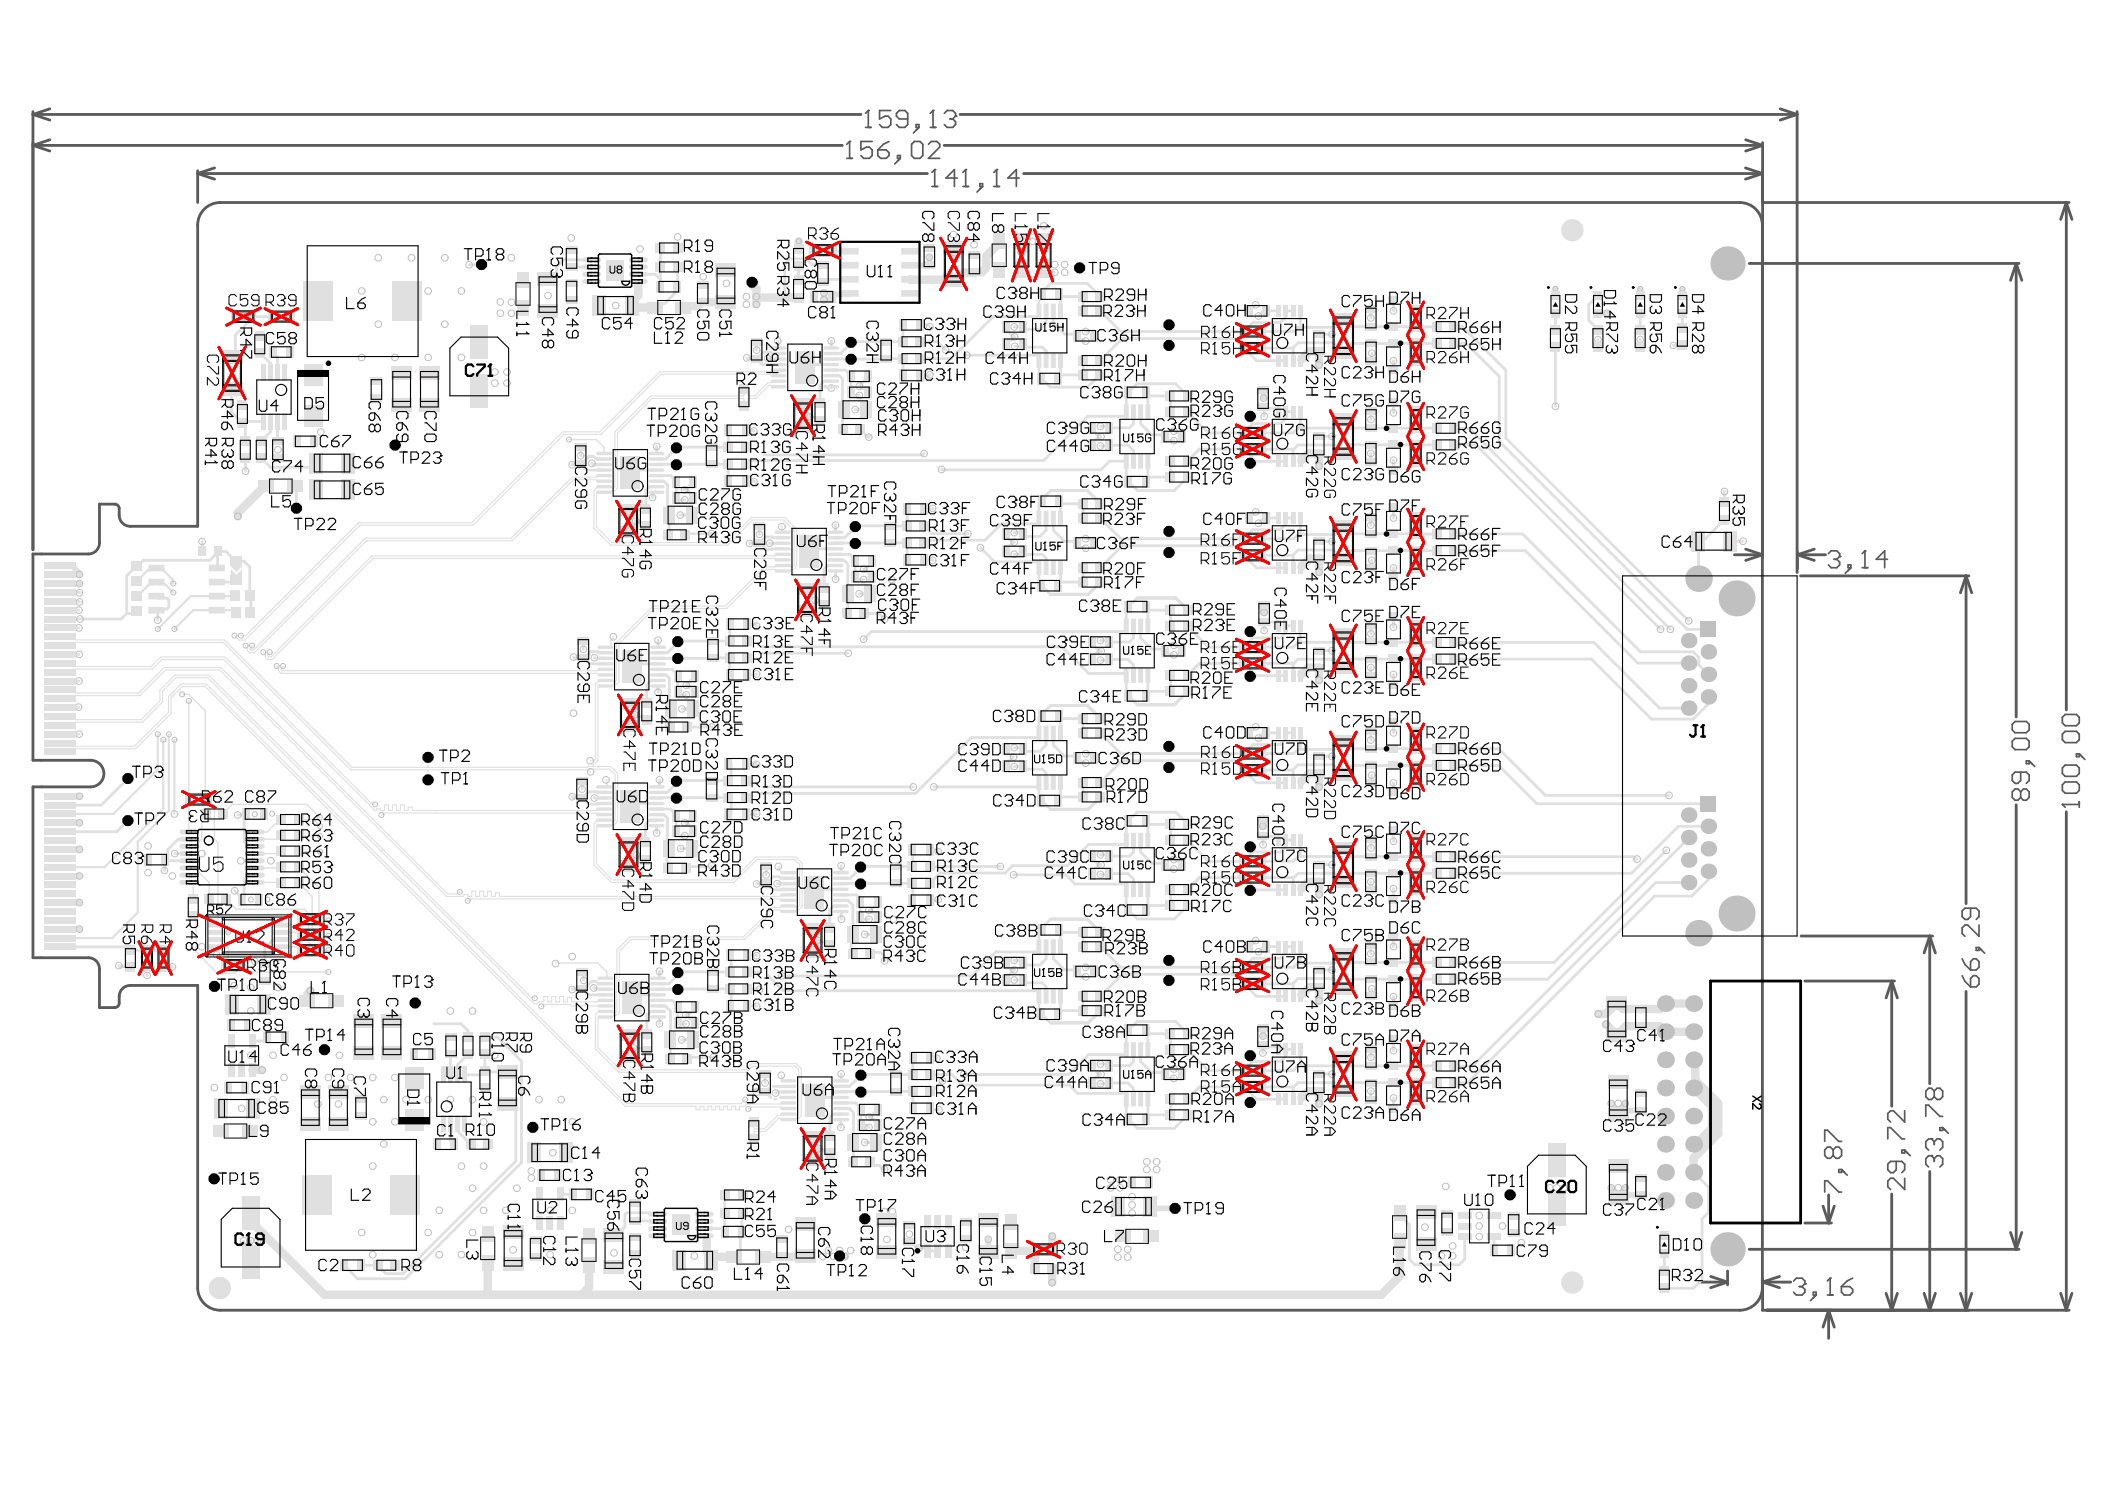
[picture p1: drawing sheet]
<svg xmlns="http://www.w3.org/2000/svg" width="297mm" height="210mm" viewBox="0 0 297 210" stroke-linecap="round" stroke-linejoin="round" font-family="sans-serif">
<g fill="none" stroke="#5a5a5a" stroke-width=".4">
<path d="M4.6 16.1l2.4 .8M4.6 16.1h116.9M4.6 15.7v61.9M7 15.4l-2.4 .7M7 19.7l-2.4 .8M135.5 16.1h118.1M246.3 19.7l2.4 .8M251.2 15.4l2.4 .7M253.6 16.1l-2.4 .8M253.6 15.7v65.1M4.6 20.5l2.4 .8M4.6 20.5h114.3"/>
<path d="M27.9 24.5l2.4 .8M27.9 24.5h103M27.9 24.1v4.5M30.3 23.7l-2.4 .8M133.2 20.5h115.5M144.5 24.5h104.2M246.3 23.7l2.4 .8M246.8 37.2h38.1M248.7 28.6h43.3M248.7 24.5l-2.4 .8M248.7 20.1v58.6M248.7 20.5l-2.4 .8"/>
<path d="M284.5 37.2l.8 2.3M284.5 37.2l-.8 2.3M284.5 37.2v63.9M291.6 28.6l.8 2.3M291.6 28.6l-.8 2.3M291.6 28.6v71.6M244.7 78.3h4M246.3 77.5l2.4 .8M248.7 78.3l-2.4 .8M253.6 78.3l2.4 .8M253.6 78.3h4M253.6 77.9v2.3"/>
<path d="M256 77.5l-2.4 .8M254.1 81.2h23.7M277.4 81.2l.8 2.4M277.4 81.2l-.8 2.4M277.4 81.2v46.3M284.5 113.5v62.7M291.6 114.5v70.3M254.1 132h18.6M254.7 138.4h12.6M266.9 138.4l.8 2.4M266.9 138.4l-.8 2.4M266.9 138.4v17.7"/>
<path d="M272.3 132l.8 2.4M272.3 132l-.8 2.4M272.3 132v20.9M277.4 139.9v44.9M243.8 179.3v2M246.8 176.2h38.1M254.7 172.5h3.7M257.2 170.1l.8 2.4M258 168.6v3.9M258.8 170.1l-.8 2.4M266.9 168.4v16.4M272.3 165.3v19.5"/>
<path d="M283.7 173.9l.8 2.3M285.3 173.9l-.8 2.3M239.8 180.9h4M241.4 180.1l2.4 .8M243.8 180.9l-2.4 .8M248.7 180.5v4.3h43.3M248.7 180.9l2.4 .8M248.7 180.9h4M251.1 180.1l-2.4 .8M258 184.8l.8 2.4M258 184.8l-.8 2.4M258 184.8v4"/>
<path d="M266.1 182.4l.8 2.4M267.7 182.4l-.8 2.4M271.5 182.4l.8 2.4M273.1 182.4l-.8 2.4M276.6 182.4l.8 2.4M278.2 182.4l-.8 2.4M290.8 182.4l.8 2.4M292.4 182.4l-.8 2.4"/>
</g>
<g fill="none" stroke="#5a5a5a" stroke-width=".24">
<path d="M119.9 20h.1M119.9 20v2.3M119.9 20l-.4 .4M122.1 18h.8M122.5 15.6h.1M122.5 15.6v2.4M122.5 15.6l-.4 .4M123.1 20h-1.6v1.1l.8-.4h.4l.4 .4v.8l-.4 .4h-.8l-.4-.4M125.5 20l-.8 .4-.8 .7M125.7 15.6h-1.6v1.2l.8-.4h.4l.4 .4v.8l-.4 .4h-.8l-.4-.4M128.1 16.8h-1.2l-.4-.4v-.4l.4-.4h.8l.4 .4v1.6l-.4 .4h-.8l-.4-.4M129.3 17.6h.4v.4h-.4z"/>
<path d="M129.7 18l-.8 .8M131.3 18h.8M131.7 15.6h.1M131.7 15.6v2.4M131.7 15.6l-.4 .4M133.3 16l.3-.4h.8l.4 .4v.4M134 16.8h.4M134.4 16.8l.4 .4v.4l-.4 .4h-.8l-.3-.4M134.8 16.4h.1M134.8 16.4l-.4 .4M119.5 22.3h.8M123.9 21.1h1.2l.4 .4v.4l-.4 .4h-.8l-.4-.4z"/>
<path d="M126.6 21.9h.4v.4h-.4zM127 22.3l-.8 .8M128.6 20.4l.4-.4h.8l.4 .4v1.5l-.4 .4h-.8l-.4-.4zM131 20.4l.4-.4h.8l.4 .4v.3l-1.6 1.6h1.6M131.5 26.3h.8M131.9 23.9h.1M131.9 23.9v2.4M131.9 23.9l-.4 .4M135.1 25.1h-1.6l1.2-1.2v2.4M135.9 26.3h.8M136.3 23.9h.1M136.3 23.9v2.4"/>
<path d="M136.3 23.9l-.4 .4M138.3 25.9h.4v.4h-.4zM138.7 26.3l-.8 .8M140.2 26.3h.8M140.6 23.9h.1M140.6 23.9v2.4M140.6 23.9l-.4 .4M143.8 25.1h-1.6l1.2-1.2v2.4M258 78.1l.4-.4h.8l.4 .4v.4M258.8 78.9h.4M259.2 78.9l.4 .4v.4l-.4 .4h-.8l-.4-.4M259.6 78.5h.1"/>
<path d="M259.6 78.5l-.4 .4M260.8 79.7h.4v.4h-.4zM263.2 77.7h.1M263.2 77.7v2.4M263.2 77.7l-.4 .4M266.3 78.9h-1.5l1.1-1.2v2.4M261.2 80.1l-.8 .8M262.8 80.1h.8M283.9 102.2l.4-.4h1.6l.4 .4v.8l-.4 .4h-1.6l-.4-.4zM283.9 104.6l.4-.4h1.6l.4 .4v.7l-.4 .4h-1.6l-.4-.4zM285.1 111.7l-.4-.4h-.4l-.4 .4v.8l.4 .4h.4l.4-.4M285.1 108.9v1.2l-.4 .4h-.4l-.4-.4v-.8l.4-.4h1.6l.4 .4v.8l-.4 .4"/>
<path d="M285.1 111.7l.4-.4h.4l.4 .4v.8l-.4 .4h-.4l-.4-.4M285.1 111.7v.8M285.9 107.3h.4v.4h-.4zM286.3 107.3l.8 .8M291 113.5h.1M291 101.2l.4-.4h1.6l.4 .4v.8l-.4 .4h-1.6l-.4-.4zM291 103.6l.4-.4h1.6l.4 .4v.8l-.4 .4h-1.6l-.4-.4zM291 108.3l.4-.4h1.6l.4 .4v.8l-.4 .4h-1.6l-.4-.4zM291 110.7l.4-.4h1.6l.4 .4v.8l-.4 .4h-1.6l-.4-.4zM291 113.5h2.4M291 113.5l.4 .4M293 106.3h.4v.4h-.4z"/>
<path d="M293.4 113.1v.8M293.4 106.3l.8 .8M276.9 137.6l.4 .8 .8 .8M276.9 135.3l.4 .7 .8 .8M278.1 138l.4-.4h.4l.4 .4v.8l-.4 .4h-.8zM278.1 128.1v1.2l-.4 .4h-.4l-.4-.4v-.8l.4-.4h1.6l.4 .4v.8l-.4 .4M278.1 135.6l.4-.3h.4l.4 .3v.8l-.4 .4h-.8zM278.9 133.7h.4v.4h-.4zM279.3 130.5v1.6l-1.6-1.6h-.4l-.4 .4v.8l.4 .4M279.3 133.7l.8 .8M268.8 156.7v1.6l-1.6-1.6h-.4l-.4 .4v.8l.4 .4M271.8 157.5v-1.6h.3l1.6 1.6h.4"/>
<path d="M272.9 153.9l-.4-.4h-.4l-.3 .4v.8l.3 .4h.4l.4-.4M272.9 153.9v.8M272.9 153.9l.4-.4h.4l.4 .4v.8l-.4 .4h-.4l-.4-.4M273.7 159.1h.4v.4h-.4zM274.1 159.1l.8 .8M257.5 161v-1.6h.4l1.6 1.6h.4M257.5 168.2v-1.6h.4l1.6 1.6h.4M258.7 162.2l.4-.4h.4l.4 .4v.8l-.4 .4h-.4l-.4-.4M258.7 162.2l-.4-.4h-.4l-.4 .4v.8l.4 .4h.4l.4-.4M258.7 162.2v.8M259.5 165h.4v.4h-.4zM259.9 165l.8 .8"/>
<path d="M266.4 160.7v-1.6h.4l1.6 1.6h.4M267.6 163.8v1.2l-.4 .4h-.4l-.4-.4v-.8l.4-.4h1.6l.4 .4v.8l-.4 .4M268.4 162.2h.4v.4h-.4zM268.8 166.2v1.6l-1.6-1.6h-.4l-.4 .4v.8l.4 .4M268.8 162.2l.8 .8M272.5 163h.1M272.5 160.7h.1M272.5 163h-.4l-.3 .4v.8l.3 .4M272.5 160.7h-.4l-.3 .4v.7l.3 .4M272.5 163l.4 .4M272.5 160.7l.4 .4M272.9 163.4l.4-.4h.4l.4 .4v.8l-.4 .4"/>
<path d="M272.9 161.1v.3M272.9 163.4v.4M272.9 161.1l.4-.4h.4l.4 .4v.7l-.4 .4M253.1 180.7l.4-.4h.8l.4 .4v.4M253.9 181.5h.4M254.3 181.5l.4 .4v.4l-.4 .4h-.8l-.4-.4M254.7 181.1h.1M254.7 181.1l-.4 .4M255.9 182.3h.4v.4h-.4zM256.3 182.7l-.8 .8M257.9 182.7h.8M258.3 180.3h.1"/>
<path d="M258.3 180.3v2.4M258.3 180.3l-.4 .4M259.8 181.5h1.2l.4 .4v.4l-.4 .4h-.8l-.4-.4zM261.4 180.3l-.8 .4-.8 .8"/>
</g>
<g fill="#e0e0e0">
<path d="M32.6 79.5h1.6v.4l-.8 .8-.8-.8z"/>
<path d="M32.6 80.3l.8 .8v.4h-.8z"/>
<path d="M33.4 81.1l.8-.8v1.2h-.8z"/>
<circle cx="221.9" cy="180.9" r="1.58"/>
<circle cx="31" cy="181.7" r="1.58"/>
<circle cx="221.9" cy="32.5" r="1.58"/>
</g>
<path d="M17.9 81.2v5.3M17.9 86.5l-.8 .8h-5.8M19.3 86.1l-.5 .4h-.9M22.1 84.1l.2 .3h1.2l.3 .3v.9l-.3 .3h-1.3l-.1 .2 .2 .2v1.2M8.4 133.6h9.5l.5 .4h4.6" fill="none" stroke="#e0e0e0" stroke-width=".4"/>
<path d="M22.3 80h.3l1.8 1.8 .1 .5M22.1 82.1l.3 .3h.9l1.2 1.2M29.8 86.1h-2.5l-2.7 2.6M29.9 84.2l-.1-.1h-2.9l-4.6 4.6M30.7 86.2l.2-.1h2.1l.3 .3M33.2 84l-2.2 .1-.1 .1M22.3 103.6v5l-6.3 6.2M23 104.4v9.6l-8.2 8.3h-6.4M23.8 103.6v10.8l-4.4 4.3v10l-3.6 3.6h-7.4M24.6 104.4v10.4" fill="none" stroke="#e0e0e0" stroke-width=".31"/>
<circle cx="30.7" cy="77.8" r=".2" fill="#e0e0e0"/>
<g fill="none" stroke="#e0e0e0" stroke-width=".4">
<path d="M108.3 50.6l1.6 .1M109.9 49.9h-1l-.2-.2h-1l-.3 .3v.3l-.4 .3h-.2M114 51.4h3.3M114.3 58.7l.2 .2M122.5 53v.2M176.2 43.8h.2M19.1 79.8v.2l-1.2 1.2M28.5 76.4v1.4M30.7 77.9l-1.1 1.1h-9.4l-.9 .9M33.4 79.1h-.2l-1.3-1.3h-1.2v2.3M33.4 79.2h1.1l.7 .8v4M36.9 64.7l1.3 1.2h5.8l.6-.6"/>
<path d="M44.2 65.7l.7 .8M92.7 67.9h1l.5 .5v4l.2 .3M92.7 68.7h-1.1l-.5 .5v2.5l-.2 .2M100.4 75.3h-3.5l-.2 .1M107.2 76.6h.2M107.4 76.6l.3 .3v.3l.3 .3 2.5-.1M108.6 76.6h.1M108.6 76.6h1.9M110.5 76.6h.1M110.5 75.9l-2.5-.2-.3 .3v.2l-.3 .4M117.9 79.8h-1.1l-.5 .5v2.6M117.9 79h1.2l.5 .6v4.2"/>
<path d="M121.4 60.6l.9 1 .3 .1M146.4 73.9h-5.1l-2.3 2.3h-7.6M166.8 61.3v.3M176.2 73h.2M19.2 86.1h.1M33.4 81.9l-.3 .2h-2.5M35.4 84v2.3l-.1 .1M82.4 92.9l.8 .7M83.9 92.8l1.5 .1M85.4 92.1h-.9l-.2-.2h-.9l-.8 .9h-.3M121.9 86.5h2.1l.8 .8M166.8 91.5v.3"/>
<path d="M18 109.8l-3.7 3.8h-5.9M18 115.8l-1.5 1.5h-8.1M26.5 118.4h-1.4l-1.4 1.5v1l-.4 .4-.1 1.5M26.6 118.4h-.1M33.6 115h1M34.5 117v.1M34.6 115l-.1 .1v3.6l.6 .6h.6M34.8 114.8l-.2 .2M36.1 119.4l-.1 .1M92.7 114.9h1l.5 .5v4l.3 .3M92.7 115.7h-1.1l-.5 .6v2.5l-.2 .2M96.9 102.6h3.5"/>
<path d="M142.8 106.8h.2M176.2 103.3h.2M23.3 121.3l.2 .1h3.1M24.7 120.4h1.9M30.5 131.5h1.7M33.1 125.6v.1M34.5 124.8h.1M36.1 123.5h-.9l-.7 .7v2.4l-.3 .3v-.2l-1.1-1M39.6 132.5l-.2 .2h-1l-1 1v2.3l-.3-.3-1.2-.1M83.5 138.5h.6l.3 .3h1.2M83.8 139.4h.1l.2 .1h1.5M100.3 122.2h-3.3l-.3 .3"/>
<path d="M118.6 127.8h-1l-.5 .6v2.5M118.6 127h1.1l.6 .7v4l.1 .1M118.6 127.8h.1M118.7 122.1v1M120.1 131.8v2.5M122.7 128.4h.1M122.7 134.3v.1M122.7 128.4l.4 .4M166.8 121.7v.3M176.2 133.5h.2M89.4 147.9v.7l-.6 .5M90.9 147.9l.4 .3"/>
<path d="M92.9 141.9h1l.7 .7v6.2M92.9 142.7h-1.1l-.5 .6v2.5M100.7 149.1h-3.6l-.4 .4M109.1 153.2h2.2M118.7 157.2h-1.2l-.4 .4v2.7M118.7 156.4h1.2l.5 .5v4.3M118.7 157.2h.1M166.8 151.3v.2M88.4 171.1h3.2l.1 .2h1.1M122.9 163.9v.1l.3 .4h.9l.6 .6h.1"/>
</g>
<path d="M21.6 80.1l-.3 .3h-.4l-1.6 1.5M21.8 82.2l-.3 .2h-.4l-1.8 1.7M8.4 114.8h7.6" fill="none" stroke="#e0e0e0" stroke-width=".31"/>
<g fill="none" stroke="#e0e0e0" stroke-width=".16">
<path d="M50.4 73.9h.1M50.4 73.9l-15.7 15.8h-.7M50.8 74.1h.1M50.8 74.1l-16.3 16.2h-.8l-.6-.6M50.8 74.1h15.9M51.4 76.1h.1M51.7 76.3h.1M51.7 76.3l-15.8 15.8h-.7l-.3-.3v-.4l-.2-.3M51.7 76.3h20.6M52.3 78.6h.1M52.7 78.8h.1M52.7 78.8h56.6"/>
<path d="M52.7 78.8l-14.3 14.2h-.7l-.3-.3v-.3l-.2-.4M66.6 73.7h-16l-.2 .2M72.1 75.9h-20.5l-15.9 15.8h-.3l-.1-.1v-.2l.3-.3M86.2 68.7h-1.9l-.5 .5v5.3l2.4 2.4M86.2 69.4h-1.8l-.2 .3v4.7l2.1 2.1M109.3 78.4h-56.8l-14.3 14.3h-.3l-.1-.3 .3-.4M29.7 97.6l-.7-.7h-3.3l-1.6 1.5M29.7 97.1l-.6-.6h-3.5l-1.8 1.8M40.3 84.1h.1M40.4 84.4h.1M41.6 85.9h.1M41.7 86.2h.1"/>
<path d="M44 86.9h.1M44.1 87.3h.1M86.4 96.8h-1.8l-.2 .2v10.3l-.9 .8M86.4 96h-1.9l-.5 .5v10.6l-.1 .1h-.5l-.1 .1M61.6 114.7h-7.4l-.4 .3M61.7 114.3h.1M85.2 114.1h-.9l-.2 .2h-23.8M86 108.5h-2.8l-.1 .1M86.2 115.7h-1.9l-.5 .5v5.8l2.5 2.5M86.2 116.5h-1.8l-.2 .2v5.2l2.2 2.2M86.4 142.7h-1.9l-.5 .5v4.7l3.2 3.3M86.4 143.5h-1.8l-.2 .2v4.1l3.1 3.1"/>
</g>
<g fill="none" stroke="#e0e0e0" stroke-width=".2">
<path d="M25.7 97.9h.9l2.4 2.4v12.2l1.3 1.3v4.6l.5 .5v11.3l-.3 .3M26.6 98.9v18.2l.2 .2h.3M29.3 114.8h-.2l-.6 .6v3l-1 1h-.9M31.5 114.8l1.3-1.3h10.5l1.8 1.8M39.6 117.9l-.4 .5h-3.1M39.8 115.6l-.6 .6h-.3l-1.2 1.2h-1.6M42.1 115.6h2.1l1 .9M42.1 117.8l.1 .1h3M85.6 110.1v.9M26.6 122.5h.9l2 2v2.5M26.6 124.5h.6l.1 .1v2.4M27.3 129.2l.4 .4v4.7l3 3h2.4l1.2-1.1"/>
<path d="M30.5 132.5l.3 .3h.9l.5 .4v2.6l-.4 .3M30.5 130.5h.1M31.9 126.9l1.4 1.4h9.7l.5 .5v4.2l1.3 1.2M34.3 136.2l.9 .9h11.1M34.3 136.1v.1M36.1 124.5h4M39.6 133.5h2.1l.9 1M39.6 131.5h2.6l.4 .4M39.9 122.3l-.1 .1h-3.7M40.1 120.3l-.1 .1h-3.9M42.1 124.5l1.9 2v4.4l1.2 1.1h1.1M42.1 122.3l2.9 2.9v4.5l.2 .1h1.1"/>
<path d="M42.1 120.1h.1h2.9M42.6 129.7l-.8 .8h-2.2M45 134h1.3M85.6 137.1v.9M110.3 123.1h1"/>
</g>
<path d="M43.8 139.7v.2" fill="none" stroke="#e0e0e0" stroke-width="1.2"/>
<path d="M227.4 155.7l1 .9 1-.9M227.4 167.6l1 1 1-1" fill="none" stroke="#e0e0e0" stroke-width=".79"/>
<circle cx="114.3" cy="58.7" r=".2" fill="#e0e0e0"/>
<g fill="none" stroke="#e0e0e0" stroke-width=".4">
<path d="M147.3 38l.3 .4h1.2M114.1 58.6v1M114.3 58.6v.1M147.5 40.7l.8-.7h5.1l1.9 1.8M158.2 46.8h17.3M158.4 47.8h15.8M164.9 47.8v.9M164.9 45.8v1M176.4 58.7l.2 .2v.7l.2 .2-1.3 1.3M180.4 58.1v-.3l-.1-.2h-1.7l-.2 .2v.9M205.2 48.4h1.7l4.6 4.7v9.2M206.3 46.1l6.2 6.1v9.6l25.8 25.8"/>
<path d="M34.2 64.7l.5 .4M36.9 64.7h.1M89.3 66.3h3.4M97.8 67.9v.2M114.6 77.4h3.3M158.2 76h17.3M158.4 77h15.8M164.9 75v1M164.9 77v.9M175.5 63.4l1.8 1.7M176.8 64.6l-.4 .4v.3M176.8 64.6h.1"/>
<path d="M8.4 92.3h2.8M89.5 93.6h3.4M175.5 91.3h.1M176.4 89.1v.3l.4 .4v.2M176.8 90l-1.3 1.3M180.4 88.3v-.4l-.1-.1h-1.6l-.3 .3v.8M181.5 89.2l-.8 .8h-3.9M84.3 112.6h1.3M89.6 101.9l-.7 .7M90.8 101.1l.6 .6M93.1 110v1M93.1 113.3h-3.4l-.4 .4"/>
<path d="M158.2 106.3h17.3M158.4 107.3h15.8M164.9 107.3v1M164.9 105.1v1.2M176.4 119.5v.3l.4 .4M180.4 118.5v-.4l-.1-.1h-2.1v1.2M181.5 119.5l-.8 .7h-3.9M93.1 137v1M109.7 124.7h1.6M115.4 125.5h3.3M158.2 136.4h17.3M158.4 137.4h15.8"/>
<path d="M164.9 135.8v.6M164.9 137.4v.9M175.5 121.5h.1M176.8 120.2h.1M176.8 120.2l-1.3 1.3M93.1 140.3h-3.4l-.4 .4M96.8 143.2l.6 .5M97.3 142.9l-.4 .3M115.4 154.8h3.3M175.5 153.3l1.8 1.8h4.2M176.4 148.6v.3l.8 .8M177.1 154.9l-.7 .6"/>
<path d="M178.2 147.4v1.1M178.7 147.6h1.6l.1 .2v.2M180.7 149.7h-3.9l-1.3 1.3M88.4 171.1l-.2 .2v1.8l-1.1 1.1h-.5"/>
</g>
<path d="M128.4 37.4h2.7M131.1 36.3v1.1M131.1 37.4h.1M131.1 36.3h.1M116.3 41.3v.6M117.3 41.8v.3l-.1 .1-.9 .1M8.4 81.1h2.8M8.4 131.1h2.8" fill="none" stroke="#e0e0e0" stroke-width=".79"/>
<path d="M136.2 38.4l-1.1 1.1-6.7-.1M137.5 38.4h.1M141 34v.3l-1.8 1.8v1.7l-.6 .6-2.5 .1M144.1 35.6h.1M144.1 34v1.6M178.2 55l.1 .1M37.6 68.6h-.3l-3.7 3.8v.4M178.4 85.3v1.1M178.2 115.5v1M83.1 178.4v3.2l-1 1M119.3 177.2h-.1M197.5 180.1l-2.6 2.5h-126.1" fill="none" stroke="#e0e0e0" stroke-width="1.2"/>
<path d="M178.3 55.1v1.1M178.2 145v1.2" fill="none" stroke="#e0e0e0" stroke-width=".78"/>
<circle cx="131.1" cy="37.4" r=".4" fill="#e0e0e0"/>
<g fill="none" stroke="#e0e0e0" stroke-width="1.2">
<path d="M106.1 39.8v.3l.6 .7v2.1M112.7 34v1.2M90.1 40.2v1.5l-1 .9v.5l.3 .3h3M102.4 42.6h-3.4l-.6 .6h-1.9M106.7 41.8l.1 .2h5.9M183.6 50.7l1.2-1.1h1.5l-.2 .1v1.8M183.6 65l1-1h1.7l-.2 .1v1.6M183.6 80l1.2-1.2h1.5l-.2 .1v1.8M183.6 95.2l1-1h1.7l-.2 .1v1.7M183.6 110.3l1.2-1.2h1.5l-.2 .1v1.8M43.8 139.9l-.5 .4v.9M183.6 125.4l1-1h1.7l-.2 .1v1.7"/>
<path d="M35.6 150.9h1.4M183.6 154.9l1-1h1.7l-.2 .2v1.6M183.6 140.4l1.2-1.2h1.5l-.2 .2v1.8M226.6 144.5l1.6 1.5 1.2-1.2h4.8l.8 .7h4M227.9 152.6h.5M239 149.5l.2 .2v2.7l3.3 3.2v4.3l-3.5 3.5v2M239 153.5l2.6 2.6v3l-2.4 2.3M239 141.6h-4l-.8 .7h-5.2l-.8-.8-1.6 1.5h-1.1M35.4 171.1v1.1l10.4 10.4h23v-4.5M99.7 174.6v1.9l.4 .4M103.1 177.3h-2.4l-.4 .3v.2M107.6 177.3h6"/>
<path d="M142.6 176.5h3.2l.2 .1v2.6M148.5 174.4v1.8M148.5 179v1.9M162 170.2l.3 .3M197.5 175.1v5"/>
</g>
<g fill="none" stroke="#e0e0e0" stroke-width=".79">
<path d="M128.4 37.4h.1M119.9 41.4l-.1 .1h-2.1l-.3 .2-.1 .1M219.5 40.7v1M225.5 44.2h1.3M231.4 40.8v.9M237.4 40.8v.9M10.2 79.8l1 1M8.4 82.3h2.8M8.4 112.3h2.8M8.4 116.1h2.8M8.4 119.8h2.8M8.4 123.6h2.8"/>
<path d="M8.4 127.3h2.8M228.4 156.6v.5l.4-.4h2.7M162.3 170.5h3.5M228.4 168.6v.4M228.8 168.6h2.7"/>
</g>
<g fill="none" stroke="#e0e0e0" stroke-width=".4">
<path d="M67.9 37.3h-1.7M80.3 37.7h3.2M83.5 36.7h-4l-1 .9v.9l-.7 .8h-.5M90.1 38.7h2.3l.8 .7M93.2 35.4v5.4M95.6 38.1v2.9l-1.8 1.8h-.5l-.6 .6h-.3M112.7 37.6v1.9l.2 .3h3.2l.4-.4h3.4M113.7 36.5l.9 .9h1.5M113.7 36.5h-2.2l-.8 .7v4.6l-.1 .2M114.9 35.3l-1.2 1.2M117.3 35.3l.2 .1h2.4M134.6 35v1.5"/>
<path d="M33.2 44.7h-.1M33.2 44.7h1.2M33.2 54.9l-.5 .5v2.7l1.5 1.5M34.2 59.6l.4 .4v2.2M36.1 49.7h.5l1.5 1.5v1.4M37.1 59.5h-2.7l-.2 .1M38.1 59.5v1.5l-1.2 1.2M38.5 49.7l.7 .6v2.3M38.5 44.7h-2.9v.2l-2.4 2.4v3.1M39.2 59.5v2.7M105.4 50.5l.1 .1h1.3l.8 .8h2.3M106.8 48.2v1.2"/>
<path d="M114 51.4l-.4 .4M114.1 59.6l-.6 .6h-.2M114.1 58.6h.2M114.3 58.7v.1M114.5 58.9h.7l.5 .4M117.3 52.2h2l.8 .8v2.4l.3 .4h.9M117.3 48.1v1M117.3 54.6v.1M117.3 50.7l10.1-.1v2.4M117.3 53h1.1l.5 .5v6.5l.3 .4M117.3 53.8h-1l-.6 .5v2.6h-2.3l-.1 .1M120.1 48.3v.1l-1.5 1.5h-1.3"/>
<path d="M120.7 57.8h1.6M121.3 54.5l.3 .3h.5l.4 .3v.3M122.5 53.2l-1.1 1M127.4 45.8v2.4h-7.2M129.8 48.2h2.5l1.1 1.2M129.8 45.8h1.1l.3 .3M131.2 52.9l-.1 .1h-1.3M136.4 50.1h10l.2 .2v2.8l.3 .3M141.9 46.3l1.1 1.2h.2l-.5 .5h-.5l-.3 .3v.3M143.1 46.1h.9v.4M144.3 48.6l-.2 .2h-.9M144.3 49h2.8l.5 .5v1.3"/>
<path d="M147.5 40.7h-.2l-.4 .4v.2l-.3 .3v2.9l-.2 .2h-6.2l-6 5.9h-4.4M147.6 43.9v1.7l-.9 .9h-2.5M148.6 43.9v1.7l1.6 1.5h1.7v.4l.4 .4h.6l.3 .2M149.3 41.3l.4 .3v2.3M149.7 41.8h3.1v2.1M149.7 50.8v2.3l-.4 .3M152.8 50.9v2h-3.1M153.2 46.8h.1M153.2 46.8h.9l.4 .4v.1M155.2 52.9l-1.7 1.7h-5.3l-.7-.7h-.2l-.4-.4v-.2M155.3 41.8h.1M155.3 52.9h.1"/>
<path d="M155.3 43.9l2.9 2.9M158.4 47.8l-3.1 3.1M159.2 55.5l-.3 .4v2.7l-.1 .1h-5.3l-6.2 6.3h-41.6l-.5 .5M159.2 55.4v-.3l.4-.3h.2l.7-.7h5.4l1.7 1.8M159.9 58.1v1.7l-.5 .6h-2.9l-.2-.3h-1M161 58.1v1.7l1.5 1.5h1.7l.2 .3v.2l.4 .4h.8M161.7 55.5l.3 .4M162 55.9h3.2v2.2M162 55.9v2.2M167.6 58.1l2.9 3h5M174.2 47.8l3.1 3.1h4.2M177.2 43l-.8 .8"/>
<path d="M180.4 43.8h-2l-.8 .8M182.5 43.8h-1v.9l-.8 .8h-3.9l-1.3 1.3M182.5 58.1h-1v.9l-.8 .8h-3.9M182.5 49.1v1.8M183.5 43.8v2.4M183.5 58.1v2.3M186.3 47.1l1.7 .1M193.4 43.7v1.2M193.5 58v1.2M193.6 49.8v1l-.1 .1M196.3 56.7v.1M196.6 42.4v1.4"/>
<path d="M196.6 50.9v1.2M196.6 56.8v1.4M199.8 46.1h-9.2l-1-1.1-1.2 1.2h-5.2l-.6 .6h-4.6M199.8 43.7v1.2M199.8 49.7v1.2M199.8 58v1.2M202.8 46.1h-3M203 48.5l-12.2-.1-1.2 1.3-1.4-1.3h-5l-.8 .7h-4.4M205.2 46.1h1.1M219.5 44.2v2.3M219.5 48.9v8.4M225.5 47.9v1"/>
<path d="M225.5 41.7l-1.3 1.3v2.2l1.3 1.3M231.4 44.2v2.3M231.4 47.9v1M236.2 48.7h1.2M236.2 48.7h.1M237.4 44.2v2.3M8.4 79.8h1.8M34.7 65.1v1.4M41.7 68.6h.1v3.1M81.9 63.1v1.2M81.9 65.5l.9 .8h2.4M83.5 65.4l.2 .1h1.5"/>
<path d="M85.2 64.8h-1.1l-.3-.4h-.7l-1.1 1.1-1.3 .1M88.6 71.9h2.3M89.3 66.3l-.4 .4M91.1 74.2l-.5-.4h-.5l-.2-.3h-.2l-.1 .1v.9l-.6 .6h-.4M92.7 63v1M92.7 67.1h2l.7 .8v2.3l.3 .3h.9M92.7 69.4l-.6 .1v.7M92.7 65.5h10.1v2.4M94.4 72.7v2.1l-.3 .3M96 72.7h1.6M97.8 68.1l-1 1h-.2l.3 .3h.3l.6 .6v.2M100.4 63.1h.1"/>
<path d="M100.4 65.5h.1M102.8 60.7v2.4h-7.2l-1.7 1.7h-1.2M105.2 67.9h1.1h.1M105.2 60.7h1.1l.1 .1M107.2 74.2v1.2M107.2 74.2h.1M107.2 76.6h-1.3l-.1 .1M114.6 77.4l-.4 .4M117.9 78.2h2.1l.7 .7v2.5l.3 .4h.9M117.9 74.1v1M117.9 79h.1M117.9 76.6h10.1v2.4"/>
<path d="M122.8 61.4l-.2 .3M123.1 79.1v.3l-.6 .6h-.2l-.4 .3M125.6 74.2h.1M125.7 76.6h-.1M128 71.8v2.4h-7.1l-1.7 1.7h-1.3M130.4 64l-.2 .2h-22.4M130.4 74.2l1.1 1.1h5.1M130.4 79h1.1l.1 .1M130.9 74.7h.1M131.6 71.7l-.1 .1h-1.1M132.9 66.2l22.5 .1 1.2-1.2h2.3v2.2l.3 .3M138.3 77.3l2 2h6.1"/>
<path d="M141.9 75.6l.8 .8h.3l.1 .1h-.1l-1.1 1.1v.2M143.1 75.1h.9l.2 .2M144.2 75.3h.1M144.3 77.8l-.3 .4h-.9M144.3 78.2h2.8l.5 .5v1.4M146.6 80v2.3l.3 .3M147.6 73.1v1.7l-.9 .9h-2.5M148.6 73.1v1.7l1.6 1.6h1.7v.3l.4 .5h.6l.3 .1M149.3 70.6l.4 .3v2.2M149.7 71.1h3.1v2M153.2 76h.9l.4 .4v.1M154.1 60.4v.2l.7 .8h.4"/>
<path d="M155.3 73.1l2.9 2.9M155.3 71.1l-1.9-1.9h-5.1l-.8 .8h-.2l-.4 .3v.3l-.3 .3v2.4l-.2 .2M155.3 62.9h1.1l.1-.1h2.7l.8 .8v1.4M155.4 61.6l-.1 .1h-.3l-.9 .9v.2M158.4 77l-3.1 3.1M160 65l-.1 .1M162 65.1v2.2M162 67.3l-.3 .3M162 67.3h3.2M165.2 65.1v2.2M165.6 62.2h.1M165.7 60.8l.3 .2h.5l.3 .3"/>
<path d="M167.6 67.3l-1.9 1.9h-5.2l-.7-.7h-.2l-.4-.3v-.3M174.2 77l3.1 3.1h4.2M175.5 63.4h-6.3l-1.6 1.6M175.5 63.4h.1M175.5 61.1h.1M177.2 72.2l-.8 .8M177.3 65.1h4.2M178 63.4h4.4l.1 .1M180.4 73.1l-2-.1-.8 .8M182.5 73.1h-1v.8l-.8 .8h-3.9l-1.3 1.3M182.5 63.5v1.6M182.5 78.3v1.8"/>
<path d="M182.5 78.3h-4.5M183.5 73.1v2.3M186.3 76.4h1.6M186.3 61.6h1.7M187.9 76.4h.1M193.4 72.9v1.2M193.4 64v1.2M193.5 77.7h.1M193.5 60.4h.1M193.6 79v1l-.1 .1M196.6 60.4h.1M196.6 64.9v1.5"/>
<path d="M196.6 71.6v1.5M196.6 77.7h.1M199.8 77.7h.1M199.8 64v1.2M199.8 72.9v1.2M199.8 78.9v1.2M199.8 75.3h-9.2l-1-1.1-1.2 1.2h-5.2l-.6 .6h-4.6M202.8 75.3h-3M202.8 60.4h-12.1l-1.1-1.2-1.2 1.2h-5.2l-.7 .7h-4.5M202.8 62.8l-12.1-.1-1.1 1.2-1.2-1.1h-5.2l-.7 .7M203 77.7h-12.2l-1.2 1.2-1.4-1.3h-5l-.7 .7M205.2 75.3h9.7l16.6 16.7h7.4l.8 .8v1l1.4 1.3v-.8"/>
<path d="M205.2 77.7h10l15.9 15.8h7.2M205.2 62.8h3.1l26 26M205.2 60.4h2.1l28.4 28.4M211.5 62.3l26.6 26.5h3M239.7 76.4v5.2M243.3 73.3l-3 3.1h-.7M243.3 69.3v1.6M244.1 76.4h1.9M8.4 96.1h2.7M8.4 84.8l2.8 .1M8.4 86.1h2.7M8.4 88.6h2.7"/>
<path d="M8.4 83.6h2.8M8.4 87.3h2.9M11.1 99.7l-2.7 .1M11.2 80.8v.3M80.9 92.7l.2 .1h1.2M82.3 90.4v1.2M82.3 90.4h.1M83.2 93.6h2.2M89.5 93.6l-.4 .4M92.9 90.3v1M92.9 96.8v.9M92.9 94.4h2l.7 .8v2.5l.4 .3h.8"/>
<path d="M92.9 92.9l10.1-.1v2.4M92.9 95.2h1.1l.4 .5v6.5l.4 .4M92.9 96h-1.1l-.5 .5v2.6h-2.3M95.6 90.5v.1l-1.4 1.5h-1.3M96.8 96.7l.3 .3h.6l.3 .3v.3M98 95.2v.2l-1 1.1M103 88v2.4h-7.2M105.4 88h1.1l.3 .3M106.8 95.1l-.1 .1h-1.3M107.3 92.2h12.4M107.4 91.2h42.5l3.7 3.8h5.2M116.3 85.3l-.5-.4h-.4l-.4-.2-.1 .3v.6l-.6 .6h-.4"/>
<path d="M116.3 82.9l-.1 .1h-2.3M117.9 80.5v1.2M119.4 86.2l-.3 .3M119.6 83.8v2.1M121.2 83.8h1.6M121.9 80.3h.1l.5 .5h.2l.4 .3v.2M149.7 80.1v2.2l-.4 .3M152.8 80.1v2h-3.1M154.1 90.6v.2l.7 .8 .6 .3h-.4l-.9 .9v.2M155.3 82.1l-1.7 1.7h-5.4l-.7-.7h-.2l-.4-.3v-.3M155.3 93.1h1.1l.1-.1h2.7l.8 .8-.1 1.5M158.8 89.1h-35.9l-1 1.1"/>
<path d="M158.9 95.3v2.2l.3 .3M159.2 85.8l-.3 .3v2.7l-.1 .1M159.2 85.6v-.3l.4-.3h.2l.7-.6h5.4l1.7 1.7M159.9 88.3v1.7l-.5 .6h-2.9l-.2-.2h-1M161 88.3v1.7l1.5 1.6h1.7l.2 .2v.2l.4 .4h.8M161.7 85.8l.3 .3M162 86.1h3.2v2.2M162 86.1v2.2M162 95.3v2.2M162 97.5h3.2M162 97.5l-.3 .3M165.2 95.3v2.3"/>
<path d="M165.6 92.4h.1M165.7 91l.3 .2h.5l.3 .3M167.6 97.5l-1.9 1.9h-5.2l-.7-.7h-.2l-.4-.3v-.2M167.6 88.3l2.9 3h5M175.5 93.6h-6.3l-1.6 1.7 1.7-1.7M175.5 93.6h.1M175.5 93.6l1.8 1.7h4.2M178 93.6h4.4l.1 .1M182.5 88.3h-1v.9M182.5 93.7v1.6M183.5 88.3v2.3M186.3 91.8h1.7"/>
<path d="M193.4 94.2v1.2M193.5 88.2v1.2M196.3 87h.1M196.6 80.1v1.2M196.6 87v1.5M196.6 95.1v1.5M199.8 88.2v1.2M199.8 94.2v1.2M202.8 93h-12.1l-1.1 1.1-1.2-1.1h-5.2l-.7 .7M202.8 90.6h-12.1l-1.1-1.1-1.2 1.1h-5.2l-.7 .7h-4.5M205.2 93h19.4l8.4 8.4h5.9l2.2-2.1v-1M205.2 90.6h19.7l9.3 9.3h4.1"/>
<path d="M8.4 103.6h2.8M11.2 119.8h.1M80.7 112.4l.2 .1h1.5M82.1 110.1v1.2M82.4 112.5l.3 .4v.2l.3 .3 2.6-.1M84.3 112.6h-.4M84.3 112.6h.1M85.6 111.8l-2.6-.1-.6 .8M88.7 119h2.2M90.8 101.1h-.8l-.3-.3h-.1v1.1M92.7 116.5h.1M92.7 114.1h2l.1 .2h.3l.3 .4v2.8l.4 .3 .8 .1"/>
<path d="M92.7 116.5v1M93.1 112.6l10.1-.1v2.4M94.5 119.7l-.4 .3v2.2M96 119.7h1.6M96.2 100h1.6M96.6 116.1l.1 .1M96.7 116.2l.4 .1 .7 .7v.3M97.8 114.9v.2l-1.1 1.1M100.4 102.5v.1M103.2 107.7v2.4h-7.4l-1.6 1.7h-1.1M105.6 107.7h1.1l.1 .1M106.8 114.8l-.1 .1h-1.1"/>
<path d="M107.7 111h21.2M128.8 119.8v2.4h-7.1l-1.7 1.7h-1.3M131.2 119.8h.9l.3 .3M131.8 111h14.6M141.9 105.9l.9 .9M143 106.8l-1.1 1.1v.2M143.1 105.5h.9l.2 .1M144.3 108.1h-1.2M144.3 108.5h2.8l.5 .5v1.4M146.4 104h-9.3l-7.9 7.9h-22.2M146.6 110.3v2.3l.3 .3M146.9 112.8v.3l.4 .3h.2l.7 .7h5.4"/>
<path d="M147.6 103.4v1.7l-.9 .9h-2.5M148.6 103.4v1.7l1.6 1.6h1.7v.3l.4 .5h.6l.3 .2M149.3 100.9l.4 .3v2.2M149.7 101.4h3.1v2M149.7 110.4v2.2l-.4 .3M152.8 110.4v2h-3.1M153.2 106.3h.9l.4 .4v.2M155.3 101.4l-1.9-1.9h-5.1l-.8 .8h-.2l-.4 .3v.3l-.3 .3v2.5l-.2 .1M155.3 112.4l-1.8 1.8h-5.2M155.3 103.4l2.9 2.9M158.4 107.3l-3.1 3.1M158.8 119.1h-5.2l-3 3h-7.7l-1.1 1.1h-9.2l-1.4 1.4"/>
<path d="M159.2 116l-.3 .3v2.7l-.1 .2M159.2 115.8v-.3l.4-.3h.2l.7-.6h5.4l1.7 1.7M159.9 118.5v1.7l-.5 .6h-2.9l-.2-.2h-1M161 118.5v1.7l1.5 1.6h1.7l.2 .2v.2l.4 .4h.8M161.7 116l.3 .3M162 116.3h3.2v2.2M162 116.3v2.2M167.6 118.5l2.9 3h5M174.2 107.3l3.1 3.1h4.2M177.2 102.5l-.8 .8M180.4 103.4l-2-.1-.8 .8M182.5 103.4h-1v.8l-.8 .8h-3.9l-1.3 1.3"/>
<path d="M182.5 118.5h-1v1M182.5 108.6v1.8M182.5 108.6h-4.5M183.5 103.4v2.3M183.5 118.5v2.3M186.3 106.7h1.7M193.4 103.2v1.2M193.5 118.4v1.2M193.5 108h.1M193.6 109.4v.9l-.1 .1M196.3 117.2h.1M196.6 102v1.4"/>
<path d="M196.6 110.4v1.2M196.6 117.2v1.5M196.6 108h.1M199.8 108h.1M199.8 103.2v1.2M199.8 109.2v1.2M199.8 118.4v1.2M199.8 105.6h-9.2l-1-1-1.2 1.1h-5.2l-.6 .6h-4.6M202.8 105.6h-3M203 108h-12.2l-1.2 1.2-1.4-1.3h-5l-.7 .7M205.2 108h6.3l5.4 5.4h24.2M205.2 105.6h6.3l6.6 6.6h17.4"/>
<path d="M235.1 120l-15.8 15.8h-14.1M238.3 118.1l-19.9 20h-10.9M241.1 116.6h-4.2l-6.7 6.6h-25M16.8 136.2l.1 .2h1.5M20.7 136.4v1.2M23.1 136.4h1.2M82.1 137.1l.3 .2v1M82.3 139.6l.7 .7h2.4M83.5 138.5l-.8 .7h-.2l-.4 .3-1.4 .1M91.1 121.3h-.6l-.7-.7-.1 .3v.6l-.6 .6h-.4M93.1 139.6l10.1-.1v2.4M100.4 122.1l-.1 .1"/>
<path d="M103.2 134.7v2.4h-7.1l-1.7 1.7h-1.3M105.6 137.1h1.5M105.6 139.5h1.4M105.6 134.7h1.1l.1 .1M108.1 122.2v1.2M108.1 122.2h.1M108.1 124.6l.9 .9h2.3M108.1 124.6l-1.3 .1M108.4 137.7l2.1 2.1h35.9M109.7 124.7h.1M111.3 123.9h-1.2l-.2-.2h-.8l-1 .9M115.4 125.5l-.4 .3"/>
<path d="M117.1 133.4l-.5-.5h-.8l-.3-.2h-.1v.9l-.7 .6M117.1 130.9h-2.3l-.1 .2M118.6 126.2h2.3l.5 .6v2.6l.3 .3h.9M118.6 128.6h.1v1.1M118.7 124.7l10.1-.1v2.4M122 131.8h1.6M122.6 128.4h.1M122.7 134.3h1.5l.6 .6v.6M123.1 128.8h.4l.3 .3v.3M123.8 127.3v.2l-1 .9M131.2 122.2h10M132.4 126.9l-.1 .1h-1.1"/>
<path d="M141.9 136l.7 .7h.4l.1 .1-1.2 1.2v.2M143 123.4h7.4l1.3 1.3h7.1M143.1 138.2l1.2 .1M143.1 135.5h.9l.2 .3M144.3 138.6h2.8l.5 .6v1.3M146.4 134.3h-5.9l-3.4 3.4h-26.8M147.6 133.6v1.6l-.9 .9h-2.5M148.6 133.6v1.6l1.6 1.6h1.7v.4l.4 .4h.6l.3 .2M149.3 131l.4 .3v2.3M149.7 131.5h3.1v2.1M153.2 136.4v.1M153.2 136.5h.9l.4 .4v.1"/>
<path d="M154.1 120.8v.2l.7 .8h.4M155.3 131.5l-1.9-1.8h-5.1l-.8 .7h-.2l-.4 .4v.2l-.3 .3v2.5l-.2 .2M155.3 133.6l2.9 2.8M155.3 123.3h1.1l.1-.1h2.7l.8 .8v1.5M155.4 122l-.1 .1h-.3l-.9 .9v.2M158.4 137.4l-3.1 3.1M158.9 125.5v2.2l.3 .3M160 125.5h-.1M162 125.5v2.2M162 127.7h3.2M162 127.7l-.3 .3M165.2 125.5v2.3"/>
<path d="M165.6 122.6h.1M165.7 121.3l.3 .1h.5l.3 .3M167.6 127.7l-1.9 1.9h-5.2l-.7-.6h-.2l-.4-.4v-.2M174.2 137.4l3.1 3.2h4.2M175.5 123.8h-6.3l-1.6 1.7 1.7-1.7M175.5 123.8h.1M175.5 123.8l1.8 1.7h4.2M177.2 132.7l-.8 .8M178 123.8h4.4l.1 .1M180.4 133.5h-2l-.8 .8M182.5 133.5h-1v.9l-.8 .8h-3.9l-1.3 1.2M182.5 123.9v1.6"/>
<path d="M182.5 138.7v1.9M183.5 133.5v2.4M186.3 122h1.7M186.3 136.8h1.7M193.4 133.3v1.2M193.4 124.4v1.2M193.5 120.8h.1M193.6 139.5v.9l-.1 .1M196.6 120.8h.1M196.6 125.4v1.4M196.6 132.1v1.4M199.8 135.8h-9.2l-1-1.1-1.2 1.2h-5.2l-.6 .5h-4.6"/>
<path d="M199.8 124.4v1.2M199.8 133.4v1.2M199.8 139.3v1.3M202.8 123.2h-12.1l-1.1 1.2-1.2-1.2h-5.2l-.7 .7M202.8 120.8h-12.1l-1.1-1.1-1.2 1.1h-5.2l-.7 .7h-4.5M202.8 135.8h-3M203 138.1h-12.2l-1.2 1.3-1.4-1.4h-5l-.8 .8h-4.4M205.2 120.8h25.3l.4 .4h.1M205.2 138.1h2.3M236.6 124.5h1.7h-4.6l-25.9 25.9h-2.6M241.1 122.9v1.2l-2.4 2.3h-5.2l-26.4 26.3h-1.9M37.7 146.3v.2l-.3 .3h-1.8"/>
<path d="M61.2 144.4h3.8l1 1v.9M63.5 158.5v2.4l.6 .5M63.7 148.7l-.2 .2v2.7M64.6 158.5v1.1l1.8 1.8M66 148.7l-1.4 1.5v1.4M68.4 151.1l-.5 .5h-2.3M68.4 146.3h1.8l3.4 3.4v14.3l-16.4 16.4h-6.8l-1.9-1.9M68.4 151.1l.2 .1h3M68.4 148.7v2.4M71.6 155.7h.4l.8 .8v7.3l-15.9 15.9h-2.4l-1.2-1.2h-2.3M89.4 147.9h1.5M91.3 145.8l-.2 .2h-2.3"/>
<path d="M92.9 141.1h2l.7 .7v2.5l.2 .1h1M92.9 143.5h.2v.9M94.6 148.8l-.3 .3M96.2 146.7h1.6M96.8 143.2h.1M97.4 143.7h.3l.3 .3v.3M98 142.1v.2l-.5 .6h-.2M105.6 141.9h1.1l.1 .1M108 154l.8 .8M108 151.6v1.2M108 154h-1.1l-.1 .1M108.4 153.6l-.4 .4"/>
<path d="M109.4 155.1h.1M110.1 154.8h1.2M111.3 154h-1.5l-.4 .2M115.4 154.8l-.4 .4M118.7 157.9l-.1 1.1M118.7 157.9h.1M118.7 155.6h2l.8 .7v2.4h.8l.3 .3M118.7 154h10.1v2.3M118.7 151.5v1M123.9 156.5v.3l-.4 .3h-.2l-.4 .4-.2 .1 .4 .3h.2l.6 .6v.2M128.8 149.2v2.4h-7.2l-1.7 1.6h-1.2M131.2 156.3l.2 .2h1.1"/>
<path d="M131.2 149.2h.9l.1 .1M131.3 151.6h3l1.5 1.5M133 152.5l-1.3 1.3M135.8 153.1h15.1l1.2 1.1h6.7M146.6 140.4v2.4l.3 .3M149.7 140.5v2.3l-.4 .3M152.8 140.5v2.1h-3.1M154.1 150.3v.2l.7 .8h.4M155.3 142.6l-1.7 1.7h-5.4l-.7-.7h-.2l-.4-.4v-.2M155.3 152.9h1.1l.1-.1h2.7l.8 .8v1.4M155.4 151.5l-.1 .1h-.3l-.9 .9v.3M158.9 155v2.3l.3 .3"/>
<path d="M158.9 148.5l-.1 .2M159.2 145.5l-.3 .3v2.8l-.1 .2h-5.2l-2.8 2.8h-14.8M159.2 145.3v-.2l.4-.4h.2l.7-.6h5.4l1.7 1.7M159.9 148.1v1.6l-.5 .6h-2.9l-.2-.2h-1M160 155h-.1M161 148.1v1.6l1.5 1.6h1.7l.2 .2v.3l.4 .3h.8M161.7 145.5l.3 .3M162 145.8h3.2v2.3M162 157.3h3.2M162 145.8v2.3M162 155v2.3M162 157.3l-.3 .3"/>
<path d="M165.2 155.1v2.2M165.6 152.1h.1M165.7 150.8l.3 .2h.5l.3 .3M167.6 157.3l-1.9 1.9h-5.2l-.7-.7h-.2l-.4-.4v-.2M167.6 148.1l2.9 2.9h5M169.2 153.3h6.3M169.3 153.3l-1.7 1.7M175.5 151h.1M175.5 153.3h.1M178 153.3h4.4l.1 .1M182.5 148h-1v1l-.8 .7M182.5 153.4v1.7"/>
<path d="M183.5 148v2.4M186.3 151.5h1.7M191.7 152.7h.1M193.4 153.9v1.2M193.5 147.9v1.2M193.5 150.4h.1M196.3 146.7h.1M196.6 150.4h.1M196.6 140.6v1.2M196.6 146.7v1.5M196.6 154.9v1.4M199.8 147.9v1.2"/>
<path d="M199.8 153.9v1.2M202.8 152.7h-12.1l-1.1 1.2-1.2-1.2h-5.2l-.7 .7M202.8 150.4h-12.1l-1.1-1.2-1.2 1.2h-5.2l-.7 .6h-4.5M34.4 175l-.1 1.2M35.4 175l-.1 1.3M36.4 175v1.1l-.2 .2M79 168.5h1.8M89.6 172.2l3.2 .1M99.4 173.3h2.5l.4 .4M102.4 168.6l-.1 .1v5M104.8 171.2l-.1 .1v2.4l-.2 .3v2.7l-.6 .6h-.8M117.1 162.7l-.5-.4h-.7l-.2-.3h-.2v1l-.6 .6h-.2"/>
<path d="M117.1 160.3h-2.3l-.1 .1M120.4 161.2v2.1l-.3 .3M122 161.2h1.6M128.3 175.2h.3l.7 .8 .4 .1h.8l.3 .3h1.5M197.5 171.1v.3l1.4 1.3v4.9l.8 .8h6.2l.8-.8v-3.2M210.8 174.4v2M234.9 176.8v2.5M239 165.4l2.1 2.1v3.5l-.9 .9v8.6l-1.2 1.2h-4.1"/>
</g>
<g fill="none" stroke="#e0e0e0" stroke-width=".16">
<path d="M109.9 52.2h-1l-.2 .2h-15.6l-8.5 8.5h-5.2l-12.8 12.8M109.9 53h-1l-.2-.2h-15.4l-8.5 8.5h-5.2l-12.9 12.8M109.9 53.8h-1l-.2 .2h-.3l-1.9 1.9h-.8l-.1-.1v-.4l-.6-.6v1l-.1 .1h-13.1l-5 5v7.8l-.2 .2h-.2l-.2-.2M109.9 54.6h-1l-.2-.3h-.2l-1.9 1.9h-.9l-.1 .1v.4l-.6 .5v-.9l-.1-.1h-12.9l-4.9 4.9v7.7l-.4 .4h-.3l-.2 .2M85.2 67.1h-.9l-.2 .2h-3.4l-8.6 8.6M85.2 67.9h-.9l-.2-.2h-3.2l-8.6 8.6M86.2 76.9h16.5l3.5-3.6h4.4l1.5 1.5v4.9l-.3 .3h-.2l-.2-.2h-1.9l-.2 .2h-1.4l-5.5 5.5h-10.2l-5.2 5.2v5.3l-.2 .2h-.2l-.2-.2M86.3 76.5h16.2l3.6-3.5h4.6l1.7 1.7v5.2l-.4 .4h-.4l-.2 .2h-1.9l-.2-.2h-1.2l-5.6 5.5h-10.2l-5 5v5.4l-.4 .4h-.3l-.2 .2M109.3 78.8l.2 .2h1M110.5 78.2h-1l-.2 .2M8.4 94.8h1.8l.4-.4h10.9l1.3-1.4h8.8l21.3 21.3h.2l.1-.2h.5v.2h.5l.1-.7h.5l.1 .7h.5v-.7h.5l.1 .7h.5v-.7h.6v.7h.5v-.4h.5l.2 .4h2M8.4 97.3h1.8l.4 .5h9l3.6-3.6h8l31.9 31.9h1.4l.4-.3"/>
<path d="M8.4 91.1h1.8l.4-.5h20.9l18 18h33.6M8.4 93.6h1.8l.3 .3M8.4 89.8h1.8l.3 .4M10.5 98.2l.1-.1h9.1l3.7-3.6h7.6l32 31.9h2.4l.1-.2h.5v.2h.5l.1-.7h.5v.7h.6v-.7M10.5 90.2l.1 .1h21.1l18 17.9h33.2l.1-.1h3.2l1 1v6.7l-.5 .5h-.3l-.2 .2M10.5 93.9l.1 .1h10.7l1.4-1.3h9l20.8 20.7 .4 .1M10.5 90.2h.1M10.5 90.7h.1M10.5 93.9h.1M10.5 94.5h.1M10.5 97.7h.1M10.5 98.2h.1"/>
<path d="M10.5 98.2l-.3 .4h-1.8M23.8 98.3v2.1l-4.8 4.9h-8.4l-.4-.5h-1.8M24.1 98.4v2.2l-5 5h-8.5l-.4 .5h-1.8M29.7 97.1h.1M29.7 97.6l58.5 58.4h9.9l.1 .6h.5l.1-.6h.5l.1 .6h.5v-.6h.5l.1 .6h.5v-.6h.5l.1 .6h.5v-.6h.5l.1 .6h.5l.1-.6h.5v.6h.5l.1-.6h.7l.3-.3h4.7l.2-.1h1M29.7 97.1l58.7 58.6h16.2l.6-.6M39 93.9l.3 .4v.4l.3 .3h44.7l.2 .2h.9M39.9 93.9l-.2 .4 .1 .3h44.5l.2-.2h.9M8.4 101.1h1.8l.4 .4h9.3l2.7-2.6v-1.6l2.1-2.1h4.8l45.5 45.6h.5M8.4 102.3h1.8l.4-.4h9.5l2.8-2.9v-1.5l1.9-1.9h4.5l24.5 24.4M10.5 101.4h.1M10.5 102h.1"/>
<path d="M10.5 105.2h.1M10.5 105.7h.1M54.1 119.9h.1M60.3 108.6l.1 .1v1.3M60.4 106.8v1.4h-.1M61.6 114.7h.1M61.6 114.7h22.5l.2 .2h.9M82.9 108.6l.2 .3h.2M86 108.5l.8 .8v6.4l-.2 .2h-.2l-.2-.2M87.2 112h.1M53.8 120h.1M53.8 120l21.6 21.6h.4l.3-.3h.6v-.1l.1-.6h.5v.7h.6v-.7h.5v.7h.6v-.7h.5l.1 .7h.5v-.6h.5v.5l.1 .1h3.6l.2-.2h.9"/>
<path d="M67.7 125.7h.5l.1 .7h.5v-.7h.5l.1 .7h.5v-.5h.5l.2 .5h39.5l.2-.2h.9M67.7 125.7h.1M86.3 124.5h17.3l3.2-3.2h5.3l.7 .7v5.7l-.2 .3h-.2l-.2-.2h-1.9l-.2 .2h-1l-4.2 4.2h-16l-1.9 1.8v8.6l-.2 .3h-.2l-.2-.2M86.4 124.1h17l3.3-3.2h5.6l.9 .9v6.1l-.5 .5h-.3l-.2 .2h-1.9l-.2-.2h-.9l-4.1 4.1h-16.1l-1.6 1.6v8.7l-.5 .4h-.3l-.2 .3M111.2 127h-.9l-.2-.2h-43.7l-.3 .3h-.1M85.4 141.9h-4.7l-.2-.2h-3.8l-.3 .3M87.2 151.2h.1M87.2 151.2l.1 .1h18l.9-.9h6l.5 .5v6.4l-.3 .1-.2-.2h-1.9l-.2 .2h-.3l-1.9 1.8h-1.4h-.1v-1M87.5 150.9h17.7l.9-.9h6.3l.7 .8v6.6l-.3 .3h-.4l-.2 .2h-1.9l-.2-.2h-.2l-1.9 1.9h-1.5l-.1 .1v.9M111.3 156.4h-1l-.2-.2h-4.1l-.4 .2"/>
</g>
<path d="M109.7 48.1l.2 .1v.9M80.3 62h3.8l1.1 1.1v.9M110.3 74.3v.7l.2 .1M86.6 89.8v.2l-.4 .4v.8l-.1 .1h-.7M85.5 110l.1 .1M78.4 135.9l.1-.1h5.9l1.2 1.3M109.8 122.2l.1 .1v.4l.4 .4M110.2 151.7l.1 .7 1 .1" fill="none" stroke="#e0e0e0" stroke-width=".2"/>
<path d="M139.5 174.8v1.9" fill="none" stroke="#e0e0e0" stroke-width=".78"/>
<g fill="none" stroke="#c0c0c0" stroke-width=".14">
<circle cx="53.4" cy="36.4" r=".47"/>
<circle cx="58.1" cy="36.4" r=".47"/>
<circle cx="62.8" cy="36.4" r=".47"/>
<circle cx="66.2" cy="37.3" r=".47"/>
<circle cx="72.2" cy="36.4" r=".47"/>
<circle cx="90.3" cy="35.1" r=".47"/>
<circle cx="95.6" cy="33.4" r=".47"/>
<circle cx="99.2" cy="39" r=".47"/>
<circle cx="112.7" cy="34" r=".35"/>
<circle cx="131.1" cy="36.3" r=".47"/>
<circle cx="134.6" cy="36.5" r=".47"/>
<circle cx="144.1" cy="35.6" r=".47"/>
<circle cx="145.7" cy="34" r=".47"/>
<circle cx="147.3" cy="31.8" r=".47"/>
<circle cx="148.8" cy="37.3" r=".47"/>
<circle cx="148.8" cy="38.4" r=".47"/>
<circle cx="150.2" cy="37.3" r=".47"/>
<circle cx="150.2" cy="38.4" r=".47"/>
<circle cx="34.4" cy="44.7" r=".47"/>
<circle cx="51" cy="50.4" r=".47"/>
<circle cx="51" cy="41" r=".47"/>
<circle cx="53.4" cy="45.7" r=".47"/>
<circle cx="55.7" cy="50.4" r=".47"/>
<circle cx="60.4" cy="50.4" r=".47"/>
<circle cx="60.4" cy="41" r=".47"/>
<circle cx="62.8" cy="45.7" r=".47"/>
<circle cx="65.1" cy="50.4" r=".47"/>
<circle cx="65.1" cy="41" r=".47"/>
<circle cx="69.8" cy="54" r=".47"/>
<circle cx="69.8" cy="52.5" r=".47"/>
<circle cx="70.6" cy="44.2" r=".47"/>
<circle cx="70.6" cy="42.6" r=".47"/>
<circle cx="71.5" cy="54" r=".47"/>
<circle cx="71.5" cy="52.5" r=".47"/>
<circle cx="72.2" cy="42.6" r=".47"/>
<circle cx="72.2" cy="44.2" r=".47"/>
<circle cx="108.3" cy="50.6" r=".47"/>
<circle cx="116.3" cy="41.3" r=".47"/>
<circle cx="116.3" cy="42.3" r=".47"/>
<circle cx="178.3" cy="56.2" r=".47"/>
<circle cx="178.4" cy="58.7" r=".47"/>
<circle cx="28.5" cy="76.4" r=".47"/>
<circle cx="33.6" cy="72.8" r=".47"/>
<circle cx="34.7" cy="66.5" r=".47"/>
<circle cx="39.2" cy="63.4" r=".47"/>
<circle cx="45.3" cy="61" r=".47"/>
<circle cx="108.6" cy="76.6" r=".47"/>
<circle cx="22.3" cy="87.5" r=".47"/>
<circle cx="22.3" cy="88.7" r=".35"/>
<circle cx="24.5" cy="82.3" r=".35"/>
<circle cx="24.5" cy="83.6" r=".35"/>
<circle cx="24.6" cy="88.7" r=".35"/>
<circle cx="25.7" cy="97.9" r=".35"/>
<circle cx="26.6" cy="98.9" r=".35"/>
<circle cx="33.1" cy="89.7" r=".35"/>
<circle cx="34" cy="89.7" r=".35"/>
<circle cx="34.7" cy="91.1" r=".35"/>
<circle cx="35.6" cy="91.1" r=".35"/>
<circle cx="37.2" cy="92" r=".35"/>
<circle cx="38.1" cy="92" r=".35"/>
<circle cx="83.9" cy="92.8" r=".47"/>
<circle cx="178.4" cy="86.4" r=".47"/>
<circle cx="178.4" cy="88.9" r=".47"/>
<circle cx="20.9" cy="119.3" r=".47"/>
<circle cx="22.3" cy="103.6" r=".35"/>
<circle cx="23" cy="104.4" r=".35"/>
<circle cx="23.8" cy="103.6" r=".35"/>
<circle cx="24.6" cy="104.4" r=".35"/>
<circle cx="24.6" cy="114.8" r=".47"/>
<circle cx="33.6" cy="115" r=".47"/>
<circle cx="35.9" cy="114.8" r=".35"/>
<circle cx="38.4" cy="114.8" r=".35"/>
<circle cx="45.1" cy="115.3" r=".35"/>
<circle cx="45.2" cy="116.5" r=".35"/>
<circle cx="45.2" cy="117.9" r=".35"/>
<circle cx="53.8" cy="115" r=".35"/>
<circle cx="80.9" cy="100.6" r=".47"/>
<circle cx="178.2" cy="116.5" r=".47"/>
<circle cx="178.2" cy="119.2" r=".47"/>
<circle cx="20.9" cy="123.1" r=".47"/>
<circle cx="23.2" cy="122.8" r=".47"/>
<circle cx="24.3" cy="123.6" r=".47"/>
<circle cx="24.7" cy="120.4" r=".47"/>
<circle cx="28.5" cy="133.6" r=".47"/>
<circle cx="28.5" cy="120.4" r=".47"/>
<circle cx="30.6" cy="134.7" r=".47"/>
<circle cx="32.2" cy="131.5" r=".35"/>
<circle cx="33.1" cy="125.6" r=".47"/>
<circle cx="34" cy="121.4" r=".47"/>
<circle cx="35.4" cy="139.3" r=".47"/>
<circle cx="35.4" cy="126.9" r=".35"/>
<circle cx="35.9" cy="135.6" r=".47"/>
<circle cx="37.7" cy="126.9" r=".35"/>
<circle cx="38.2" cy="121.4" r=".47"/>
<circle cx="39.2" cy="139.3" r=".47"/>
<circle cx="43.8" cy="139.7" r=".47"/>
<circle cx="45.2" cy="120.1" r=".35"/>
<circle cx="46.3" cy="134" r=".35"/>
<circle cx="46.3" cy="132" r=".35"/>
<circle cx="46.3" cy="137.1" r=".35"/>
<circle cx="46.3" cy="129.8" r=".35"/>
<circle cx="83.8" cy="139.4" r=".47"/>
<circle cx="178.2" cy="148.5" r=".47"/>
<circle cx="178.2" cy="146.2" r=".47"/>
<circle cx="86.6" cy="176.7" r=".47"/>
<circle cx="98" cy="177.2" r=".47"/>
<circle cx="116.1" cy="177.2" r=".47"/>
<circle cx="116.9" cy="176.4" r=".47"/>
<circle cx="117.7" cy="177.2" r=".47"/>
<circle cx="118.5" cy="176.4" r=".47"/>
<circle cx="119.2" cy="177.2" r=".47"/>
<circle cx="120" cy="176.4" r=".47"/>
<circle cx="148.5" cy="174.4" r=".47"/>
</g>
<g fill="#c0c0c0">
<circle cx="88.3" cy="92.3" r=".39"/>
<circle cx="90" cy="92.3" r=".39"/>
<circle cx="88.3" cy="94" r=".39"/>
<circle cx="90" cy="94" r=".39"/>
<circle cx="88.3" cy="95.8" r=".39"/>
<circle cx="90" cy="95.8" r=".39"/>
<circle cx="96.8" cy="173.7" r=".4"/>
<circle cx="95.4" cy="173.7" r=".4"/>
<circle cx="96.8" cy="171.9" r=".4"/>
<circle cx="95.4" cy="171.9" r=".4"/>
<circle cx="96.1" cy="172.8" r=".4"/>
</g>
<g fill="none" stroke="#c0c0c0" stroke-width=".14">
<circle cx="80.6" cy="33.6" r=".47"/>
<circle cx="102.5" cy="40" r=".47"/>
<circle cx="134.5" cy="33.1" r=".47"/>
<circle cx="137.5" cy="34.5" r=".47"/>
<circle cx="77.3" cy="41.7" r=".47"/>
<circle cx="86.9" cy="43.1" r=".47"/>
<circle cx="105.3" cy="41.9" r=".47"/>
<circle cx="105.3" cy="42.9" r=".47"/>
<circle cx="106.7" cy="41.9" r=".47"/>
<circle cx="106.7" cy="42.9" r=".47"/>
<circle cx="106.8" cy="49.4" r=".47"/>
<circle cx="109.7" cy="48.1" r=".47"/>
<circle cx="114.3" cy="58.8" r=".47"/>
<circle cx="117.3" cy="54.7" r=".47"/>
<circle cx="133.4" cy="49.4" r=".47"/>
<circle cx="136.4" cy="50.1" r=".47"/>
<circle cx="143.1" cy="46.1" r=".47"/>
<circle cx="143.2" cy="47.5" r=".47"/>
<circle cx="143.2" cy="48.8" r=".47"/>
<circle cx="219.5" cy="57.3" r=".47"/>
<circle cx="80.3" cy="62" r=".35"/>
<circle cx="81.9" cy="64.3" r=".47"/>
<circle cx="92.7" cy="63" r=".47"/>
<circle cx="100.4" cy="75.3" r=".47"/>
<circle cx="106.4" cy="67.9" r=".47"/>
<circle cx="107.2" cy="75.4" r=".47"/>
<circle cx="110.3" cy="74.3" r=".47"/>
<circle cx="131.6" cy="79.1" r=".47"/>
<circle cx="136.6" cy="75.3" r=".47"/>
<circle cx="138.3" cy="77.3" r=".47"/>
<circle cx="143.1" cy="78.2" r=".47"/>
<circle cx="143.1" cy="76.5" r=".47"/>
<circle cx="155.3" cy="62.9" r=".47"/>
<circle cx="155.3" cy="60.1" r=".47"/>
<circle cx="155.4" cy="61.6" r=".47"/>
<circle cx="177.2" cy="72.2" r=".47"/>
<circle cx="11.1" cy="99.7" r=".47"/>
<circle cx="11.1" cy="96.1" r=".47"/>
<circle cx="11.2" cy="84.9" r=".47"/>
<circle cx="39" cy="93.9" r=".35"/>
<circle cx="39.9" cy="93.9" r=".35"/>
<circle cx="82.3" cy="91.6" r=".47"/>
<circle cx="86.6" cy="89.8" r=".47"/>
<circle cx="92.9" cy="90.3" r=".47"/>
<circle cx="96.8" cy="96.7" r=".47"/>
<circle cx="121.9" cy="81.8" r=".47"/>
<circle cx="124.8" cy="87.3" r=".47"/>
<circle cx="125.8" cy="81.8" r=".47"/>
<circle cx="155.3" cy="93.1" r=".47"/>
<circle cx="155.3" cy="90.4" r=".47"/>
<circle cx="155.4" cy="91.9" r=".47"/>
<circle cx="11.2" cy="103.6" r=".47"/>
<circle cx="52.9" cy="113.5" r=".35"/>
<circle cx="82.1" cy="111.3" r=".47"/>
<circle cx="83.3" cy="107.3" r=".47"/>
<circle cx="83.3" cy="108.9" r=".47"/>
<circle cx="92.7" cy="117.5" r=".47"/>
<circle cx="96.6" cy="117.9" r=".47"/>
<circle cx="100.4" cy="102.6" r=".47"/>
<circle cx="128.9" cy="111" r=".47"/>
<circle cx="131.8" cy="111" r=".47"/>
<circle cx="143" cy="106.8" r=".47"/>
<circle cx="143.1" cy="108.1" r=".47"/>
<circle cx="177.2" cy="102.5" r=".47"/>
<circle cx="33.1" cy="139" r=".47"/>
<circle cx="64.9" cy="125.8" r=".35"/>
<circle cx="66" cy="127.1" r=".35"/>
<circle cx="82.4" cy="138.3" r=".47"/>
<circle cx="100.4" cy="122.1" r=".47"/>
<circle cx="108.1" cy="123.4" r=".47"/>
<circle cx="109.8" cy="122.2" r=".47"/>
<circle cx="110.3" cy="137.7" r=".47"/>
<circle cx="122" cy="131.8" r=".47"/>
<circle cx="122.6" cy="129.7" r=".47"/>
<circle cx="122.6" cy="128.4" r=".47"/>
<circle cx="124.8" cy="135.5" r=".47"/>
<circle cx="126.1" cy="129.7" r=".47"/>
<circle cx="132.4" cy="120.1" r=".47"/>
<circle cx="132.4" cy="126.9" r=".47"/>
<circle cx="141.2" cy="122.2" r=".47"/>
<circle cx="143" cy="123.4" r=".47"/>
<circle cx="153.2" cy="136.4" r=".47"/>
<circle cx="155.3" cy="123.3" r=".47"/>
<circle cx="155.3" cy="120.6" r=".47"/>
<circle cx="155.4" cy="122" r=".47"/>
<circle cx="177.2" cy="132.7" r=".47"/>
<circle cx="75.5" cy="140.8" r=".35"/>
<circle cx="76.4" cy="142" r=".35"/>
<circle cx="89.4" cy="147.9" r=".47"/>
<circle cx="96.2" cy="146.7" r=".47"/>
<circle cx="96.8" cy="143.2" r=".47"/>
<circle cx="96.8" cy="144.4" r=".47"/>
<circle cx="100.7" cy="149.1" r=".47"/>
<circle cx="105.2" cy="155.1" r=".35"/>
<circle cx="105.6" cy="156.4" r=".35"/>
<circle cx="108" cy="152.8" r=".47"/>
<circle cx="109.4" cy="154.2" r=".47"/>
<circle cx="122.6" cy="159" r=".47"/>
<circle cx="132.2" cy="149.3" r=".47"/>
<circle cx="132.5" cy="156.5" r=".47"/>
<circle cx="136" cy="151.6" r=".47"/>
<circle cx="227.4" cy="155.7" r=".47"/>
<circle cx="228.4" cy="155.7" r=".47"/>
<circle cx="229.4" cy="155.7" r=".47"/>
<circle cx="111.3" cy="173.4" r=".47"/>
<circle cx="124.8" cy="165" r=".47"/>
<circle cx="124.8" cy="170.9" r=".47"/>
<circle cx="125.2" cy="174.8" r=".47"/>
<circle cx="125.9" cy="170.9" r=".47"/>
<circle cx="128.3" cy="174.1" r=".47"/>
<circle cx="129.7" cy="176.1" r=".47"/>
<circle cx="136.3" cy="176" r=".47"/>
<circle cx="139.5" cy="174.8" r=".47"/>
<circle cx="157.7" cy="176.2" r=".47"/>
<circle cx="157.7" cy="177.3" r=".47"/>
<circle cx="159.1" cy="176.2" r=".47"/>
<circle cx="159.1" cy="177.3" r=".47"/>
<circle cx="161.8" cy="165" r=".47"/>
<circle cx="161.8" cy="163.9" r=".47"/>
<circle cx="163.2" cy="165" r=".47"/>
<circle cx="163.2" cy="163.9" r=".47"/>
<circle cx="201.1" cy="173.1" r=".47"/>
<circle cx="203.4" cy="177.2" r=".47"/>
<circle cx="204" cy="167.4" r=".47"/>
<circle cx="205" cy="175.8" r=".47"/>
<circle cx="205" cy="177.2" r=".47"/>
<circle cx="208.7" cy="174.4" r=".47"/>
<circle cx="208.7" cy="173" r=".47"/>
<circle cx="208.7" cy="171.5" r=".47"/>
<circle cx="212" cy="173" r=".47"/>
<circle cx="214.7" cy="175.3" r=".47"/>
<circle cx="218.7" cy="167.6" r=".47"/>
<circle cx="219.7" cy="167.6" r=".47"/>
<circle cx="220.7" cy="167.6" r=".47"/>
<circle cx="148.5" cy="180.9" r=".47"/>
</g>
<g fill="#c0c0c0">
<circle cx="87.5" cy="39.1" r=".4"/>
<circle cx="86.1" cy="39.1" r=".4"/>
<circle cx="87.5" cy="37.2" r=".4"/>
<circle cx="86.1" cy="37.2" r=".4"/>
<circle cx="86.8" cy="38.2" r=".4"/>
</g>
<g fill="none" stroke="#c0c0c0" stroke-width=".14">
<circle cx="92.1" cy="70.2" r=".47"/>
<circle cx="96" cy="72.7" r=".47"/>
<circle cx="115" cy="84.7" r=".47"/>
<circle cx="117.9" cy="81.7" r=".47"/>
<circle cx="121.2" cy="83.8" r=".47"/>
<circle cx="121.9" cy="80.3" r=".47"/>
<circle cx="34.1" cy="156.4" r=".47"/>
<circle cx="44.9" cy="155.7" r=".47"/>
<circle cx="47.8" cy="155.7" r=".47"/>
<circle cx="93.1" cy="144.4" r=".47"/>
<circle cx="110.2" cy="151.7" r=".47"/>
<circle cx="118.6" cy="159" r=".47"/>
<circle cx="122.7" cy="157.6" r=".47"/>
<circle cx="36.4" cy="175" r=".47"/>
<circle cx="72.4" cy="176.3" r=".47"/>
<circle cx="78" cy="162.6" r=".47"/>
<circle cx="115.5" cy="162" r=".47"/>
<circle cx="122" cy="161.2" r=".47"/>
</g>
<g fill="#c0c0c0">
<circle cx="115.8" cy="127.6" r=".39"/>
<circle cx="114.1" cy="127.6" r=".39"/>
<circle cx="115.8" cy="125.8" r=".39"/>
<circle cx="114.1" cy="125.8" r=".39"/>
<circle cx="115.8" cy="124.1" r=".39"/>
<circle cx="114.1" cy="124.1" r=".39"/>
<circle cx="89.8" cy="115.5" r=".39"/>
<circle cx="88.1" cy="115.5" r=".39"/>
<circle cx="89.8" cy="113.7" r=".39"/>
<circle cx="88.1" cy="113.7" r=".39"/>
<circle cx="89.8" cy="112" r=".39"/>
<circle cx="88.1" cy="112" r=".39"/>
</g>
<g fill="none" stroke="#c0c0c0" stroke-width=".14">
<circle cx="117.3" cy="48.1" r=".47"/>
<circle cx="120.7" cy="57.8" r=".47"/>
<circle cx="121.3" cy="55.8" r=".47"/>
<circle cx="121.3" cy="54.5" r=".47"/>
<circle cx="131.2" cy="52.9" r=".47"/>
<circle cx="131.2" cy="46.1" r=".47"/>
<circle cx="153.2" cy="48.1" r=".47"/>
<circle cx="153.2" cy="46.8" r=".47"/>
<circle cx="177.2" cy="43" r=".47"/>
<circle cx="177.6" cy="44.6" r=".47"/>
<circle cx="186.1" cy="51.5" r=".47"/>
<circle cx="188" cy="47.2" r=".47"/>
<circle cx="193.4" cy="44.9" r=".47"/>
<circle cx="193.5" cy="59.2" r=".47"/>
<circle cx="193.6" cy="49.8" r=".47"/>
<circle cx="196.6" cy="43.8" r=".47"/>
<circle cx="196.6" cy="58.2" r=".47"/>
<circle cx="196.6" cy="50.9" r=".47"/>
<circle cx="199.8" cy="44.9" r=".35"/>
<circle cx="199.8" cy="59.2" r=".35"/>
<circle cx="199.8" cy="49.7" r=".35"/>
<circle cx="219.5" cy="40.7" r=".35"/>
<circle cx="225.5" cy="47.9" r=".47"/>
<circle cx="226.8" cy="44.2" r=".47"/>
<circle cx="231.4" cy="40.8" r=".35"/>
<circle cx="236.1" cy="48.7" r=".47"/>
<circle cx="237.4" cy="40.8" r=".35"/>
<circle cx="80.7" cy="65.6" r=".47"/>
<circle cx="83.5" cy="65.4" r=".47"/>
<circle cx="89.7" cy="73.5" r=".47"/>
<circle cx="96.6" cy="69.1" r=".47"/>
<circle cx="96.6" cy="70.5" r=".47"/>
<circle cx="106.4" cy="60.8" r=".47"/>
<circle cx="117.9" cy="74.1" r=".47"/>
<circle cx="122.6" cy="61.7" r=".47"/>
<circle cx="131.6" cy="71.7" r=".47"/>
<circle cx="132.9" cy="66.2" r=".47"/>
<circle cx="143.1" cy="75.1" r=".47"/>
<circle cx="153.2" cy="77.3" r=".47"/>
<circle cx="153.2" cy="76" r=".47"/>
<circle cx="165.6" cy="62.2" r=".47"/>
<circle cx="165.7" cy="60.8" r=".47"/>
<circle cx="177.6" cy="73.8" r=".47"/>
<circle cx="186.1" cy="65.7" r=".47"/>
<circle cx="188" cy="61.6" r=".47"/>
<circle cx="188" cy="76.4" r=".47"/>
<circle cx="193.4" cy="74.1" r=".47"/>
<circle cx="193.4" cy="64" r=".47"/>
<circle cx="193.6" cy="79" r=".47"/>
<circle cx="196.6" cy="64.9" r=".47"/>
<circle cx="196.6" cy="73.1" r=".47"/>
<circle cx="199.8" cy="64" r=".35"/>
<circle cx="199.8" cy="74.1" r=".35"/>
<circle cx="199.8" cy="78.9" r=".35"/>
<circle cx="243.3" cy="69.3" r=".47"/>
<circle cx="246" cy="76.4" r=".47"/>
<circle cx="11.1" cy="86.1" r=".47"/>
<circle cx="11.1" cy="88.6" r=".47"/>
<circle cx="11.2" cy="92.3" r=".47"/>
<circle cx="11.2" cy="83.6" r=".47"/>
<circle cx="11.2" cy="81" r=".47"/>
<circle cx="11.2" cy="82.3" r=".47"/>
<circle cx="11.3" cy="87.3" r=".47"/>
<circle cx="80.9" cy="92.7" r=".47"/>
<circle cx="92.9" cy="97.7" r=".47"/>
<circle cx="96.8" cy="98" r=".47"/>
<circle cx="106.8" cy="95.1" r=".47"/>
<circle cx="106.8" cy="88.3" r=".47"/>
<circle cx="119.7" cy="92.2" r=".47"/>
<circle cx="165.6" cy="92.4" r=".47"/>
<circle cx="165.7" cy="91" r=".47"/>
<circle cx="186.1" cy="96" r=".47"/>
<circle cx="186.1" cy="80.7" r=".47"/>
<circle cx="188" cy="91.8" r=".47"/>
<circle cx="193.4" cy="94.2" r=".47"/>
<circle cx="193.5" cy="89.4" r=".47"/>
<circle cx="196.6" cy="80.1" r=".47"/>
<circle cx="196.6" cy="95.1" r=".47"/>
<circle cx="196.6" cy="88.5" r=".47"/>
<circle cx="199.8" cy="94.2" r=".35"/>
<circle cx="199.8" cy="89.4" r=".35"/>
<circle cx="234.3" cy="88.8" r=".47"/>
<circle cx="235.7" cy="88.8" r=".47"/>
<circle cx="11.2" cy="116.1" r=".47"/>
<circle cx="11.2" cy="119.8" r=".47"/>
<circle cx="11.2" cy="112.3" r=".47"/>
<circle cx="80.7" cy="112.4" r=".47"/>
<circle cx="83.9" cy="112.6" r=".47"/>
<circle cx="89.6" cy="100.8" r=".47"/>
<circle cx="93.1" cy="110" r=".47"/>
<circle cx="96" cy="119.7" r=".47"/>
<circle cx="96.2" cy="100" r=".47"/>
<circle cx="96.6" cy="116.1" r=".47"/>
<circle cx="106.8" cy="107.8" r=".47"/>
<circle cx="106.8" cy="114.8" r=".47"/>
<circle cx="143.1" cy="105.5" r=".47"/>
<circle cx="153.2" cy="107.7" r=".47"/>
<circle cx="153.2" cy="106.3" r=".47"/>
<circle cx="177.6" cy="104.1" r=".47"/>
<circle cx="186.1" cy="111" r=".47"/>
<circle cx="188" cy="106.7" r=".47"/>
<circle cx="193.4" cy="104.4" r=".47"/>
<circle cx="193.5" cy="119.6" r=".47"/>
<circle cx="193.6" cy="109.4" r=".47"/>
<circle cx="196.6" cy="110.4" r=".47"/>
<circle cx="196.6" cy="103.4" r=".47"/>
<circle cx="196.6" cy="118.7" r=".47"/>
<circle cx="199.8" cy="119.6" r=".35"/>
<circle cx="199.8" cy="104.4" r=".35"/>
<circle cx="199.8" cy="109.2" r=".35"/>
<circle cx="235.1" cy="120" r=".47"/>
<circle cx="235.5" cy="112.2" r=".47"/>
<circle cx="11.2" cy="123.6" r=".47"/>
<circle cx="11.2" cy="131.1" r=".47"/>
<circle cx="11.2" cy="127.3" r=".47"/>
<circle cx="20.7" cy="137.6" r=".47"/>
<circle cx="78.4" cy="135.9" r=".47"/>
<circle cx="80.7" cy="139.6" r=".47"/>
<circle cx="80.7" cy="134.9" r=".47"/>
<circle cx="89.8" cy="120.6" r=".47"/>
<circle cx="93.1" cy="137" r=".47"/>
<circle cx="106.8" cy="134.8" r=".47"/>
<circle cx="106.8" cy="124.7" r=".47"/>
<circle cx="109.7" cy="124.7" r=".47"/>
<circle cx="115.4" cy="132.7" r=".47"/>
<circle cx="118.7" cy="122.1" r=".47"/>
<circle cx="118.7" cy="129.7" r=".47"/>
<circle cx="143.1" cy="135.5" r=".47"/>
<circle cx="143.1" cy="138.2" r=".47"/>
<circle cx="143.1" cy="136.8" r=".47"/>
<circle cx="153.2" cy="137.8" r=".47"/>
<circle cx="165.6" cy="122.6" r=".47"/>
<circle cx="165.7" cy="121.3" r=".47"/>
<circle cx="177.6" cy="134.3" r=".47"/>
<circle cx="186.1" cy="126.2" r=".47"/>
<circle cx="188" cy="136.8" r=".47"/>
<circle cx="188" cy="122" r=".47"/>
<circle cx="193.4" cy="134.5" r=".47"/>
<circle cx="193.4" cy="124.4" r=".47"/>
<circle cx="193.6" cy="139.5" r=".47"/>
<circle cx="196.6" cy="133.5" r=".47"/>
<circle cx="196.6" cy="125.4" r=".47"/>
<circle cx="199.8" cy="139.3" r=".35"/>
<circle cx="199.8" cy="124.4" r=".35"/>
<circle cx="199.8" cy="134.6" r=".35"/>
<circle cx="231" cy="121.2" r=".47"/>
<circle cx="30.3" cy="153.4" r=".47"/>
<circle cx="35.4" cy="148.9" r=".47"/>
<circle cx="35.4" cy="142.6" r=".47"/>
<circle cx="37" cy="150.9" r=".47"/>
<circle cx="38.5" cy="148.9" r=".47"/>
<circle cx="38.5" cy="155.1" r=".47"/>
<circle cx="40.1" cy="152" r=".47"/>
<circle cx="46.3" cy="152" r=".47"/>
<circle cx="47.9" cy="148.9" r=".47"/>
<circle cx="49.5" cy="152" r=".47"/>
<circle cx="52.6" cy="152" r=".47"/>
<circle cx="52.6" cy="158.2" r=".47"/>
<circle cx="54.2" cy="155.1" r=".47"/>
<circle cx="55.7" cy="152" r=".47"/>
<circle cx="55.7" cy="158.2" r=".47"/>
<circle cx="57.3" cy="155.1" r=".47"/>
<circle cx="60.4" cy="155.1" r=".47"/>
<circle cx="63.5" cy="155.1" r=".47"/>
<circle cx="63.5" cy="142.6" r=".47"/>
<circle cx="66.7" cy="155.1" r=".47"/>
<circle cx="66.7" cy="142.6" r=".47"/>
<circle cx="68.2" cy="158.2" r=".47"/>
<circle cx="69.8" cy="148.9" r=".47"/>
<circle cx="76.1" cy="155.1" r=".47"/>
<circle cx="79.2" cy="155.1" r=".47"/>
<circle cx="80.8" cy="158.2" r=".47"/>
<circle cx="106.8" cy="142" r=".47"/>
<circle cx="106.8" cy="154.1" r=".47"/>
<circle cx="118.7" cy="151.5" r=".47"/>
<circle cx="133" cy="152.5" r=".47"/>
<circle cx="155.3" cy="152.9" r=".47"/>
<circle cx="155.3" cy="150.1" r=".47"/>
<circle cx="155.4" cy="151.5" r=".47"/>
<circle cx="165.6" cy="152.1" r=".47"/>
<circle cx="165.7" cy="150.8" r=".47"/>
<circle cx="186.1" cy="155.7" r=".47"/>
<circle cx="186.1" cy="141.2" r=".47"/>
<circle cx="188" cy="151.5" r=".47"/>
<circle cx="193.4" cy="153.9" r=".47"/>
<circle cx="193.5" cy="149.1" r=".47"/>
<circle cx="196.6" cy="148.2" r=".47"/>
<circle cx="196.6" cy="154.9" r=".47"/>
<circle cx="196.6" cy="140.6" r=".47"/>
<circle cx="199.8" cy="149.1" r=".35"/>
<circle cx="199.8" cy="153.9" r=".35"/>
<circle cx="225.5" cy="143" r=".47"/>
<circle cx="226.6" cy="144.5" r=".47"/>
<circle cx="34.4" cy="175" r=".47"/>
<circle cx="35.4" cy="175" r=".47"/>
<circle cx="51" cy="173.9" r=".47"/>
<circle cx="52.6" cy="164.5" r=".47"/>
<circle cx="52.6" cy="177" r=".47"/>
<circle cx="54.2" cy="161.4" r=".47"/>
<circle cx="60.4" cy="173.9" r=".47"/>
<circle cx="62" cy="170.7" r=".47"/>
<circle cx="62" cy="177" r=".47"/>
<circle cx="65.1" cy="164.5" r=".47"/>
<circle cx="65.1" cy="177" r=".47"/>
<circle cx="66.7" cy="167.6" r=".47"/>
<circle cx="66.7" cy="173.9" r=".47"/>
<circle cx="68.2" cy="170.7" r=".47"/>
<circle cx="68.2" cy="164.5" r=".47"/>
<circle cx="71.4" cy="170.7" r=".47"/>
<circle cx="72.9" cy="167.6" r=".47"/>
<circle cx="77.6" cy="170.7" r=".47"/>
<circle cx="77.6" cy="177" r=".47"/>
<circle cx="80.8" cy="170.7" r=".47"/>
<circle cx="156.7" cy="167.6" r=".47"/>
<circle cx="156.7" cy="166.4" r=".47"/>
<circle cx="158" cy="167.6" r=".47"/>
<circle cx="158" cy="166.4" r=".47"/>
<circle cx="159.8" cy="171.1" r=".47"/>
<circle cx="159.8" cy="168.8" r=".47"/>
<circle cx="159.8" cy="170" r=".47"/>
<circle cx="227.4" cy="167.6" r=".47"/>
<circle cx="228.4" cy="167.6" r=".47"/>
<circle cx="229.4" cy="167.6" r=".47"/>
</g>
<g fill="#c0c0c0">
<circle cx="88.3" cy="139" r=".39"/>
<circle cx="90" cy="139" r=".39"/>
<circle cx="88.3" cy="140.7" r=".39"/>
<circle cx="90" cy="140.7" r=".39"/>
<circle cx="88.3" cy="142.4" r=".39"/>
<circle cx="90" cy="142.4" r=".39"/>
<circle cx="89.8" cy="68.4" r=".39"/>
<circle cx="88.1" cy="68.4" r=".39"/>
<circle cx="89.8" cy="66.7" r=".39"/>
<circle cx="88.1" cy="66.7" r=".39"/>
<circle cx="89.8" cy="65" r=".39"/>
<circle cx="88.1" cy="65" r=".39"/>
</g>
<circle cx="238.3" cy="87.6" r=".47" fill="none" stroke="#c0c0c0" stroke-width=".14"/>
<g fill="#c0c0c0">
<circle cx="115.8" cy="156.9" r=".39"/>
<circle cx="114.1" cy="156.9" r=".39"/>
<circle cx="115.8" cy="155.2" r=".39"/>
<circle cx="114.1" cy="155.2" r=".39"/>
<circle cx="115.8" cy="153.5" r=".39"/>
<circle cx="114.1" cy="153.5" r=".39"/>
<circle cx="115" cy="79.5" r=".39"/>
<circle cx="113.3" cy="79.5" r=".39"/>
<circle cx="115" cy="77.8" r=".39"/>
<circle cx="113.3" cy="77.8" r=".39"/>
<circle cx="115" cy="76.1" r=".39"/>
<circle cx="113.3" cy="76.1" r=".39"/>
<circle cx="114.4" cy="53.5" r=".39"/>
<circle cx="112.7" cy="53.5" r=".39"/>
<circle cx="114.4" cy="51.8" r=".39"/>
<circle cx="112.7" cy="51.8" r=".39"/>
<circle cx="114.4" cy="50.1" r=".39"/>
<circle cx="112.7" cy="50.1" r=".39"/>
</g>
<g fill="none" stroke="#c0c0c0" stroke-width=".14">
<circle cx="105.4" cy="50.5" r=".47"/>
<circle cx="231.4" cy="47.9" r=".47"/>
<circle cx="105.8" cy="76.7" r=".47"/>
<circle cx="130.4" cy="64" r=".47"/>
<circle cx="121.9" cy="90.2" r=".47"/>
<circle cx="85.5" cy="110" r=".47"/>
<circle cx="16.8" cy="136.2" r=".47"/>
<circle cx="24.3" cy="136.4" r=".47"/>
<circle cx="107.2" cy="139.6" r=".47"/>
<circle cx="75" cy="165.2" r=".47"/>
<circle cx="75" cy="166.2" r=".47"/>
</g>
<g fill="#c0c0c0">
<circle cx="243.8" cy="176.2" r="2.42"/>
<circle cx="235" cy="169.3" r="1.19"/>
<circle cx="239" cy="169.3" r="1.19"/>
<circle cx="235" cy="165.4" r="1.19"/>
<circle cx="239" cy="165.4" r="1.19"/>
<circle cx="235" cy="161.4" r="1.19"/>
<circle cx="239" cy="161.4" r="1.19"/>
<circle cx="235" cy="157.4" r="1.19"/>
<circle cx="239" cy="157.4" r="1.19"/>
<circle cx="235" cy="153.5" r="1.19"/>
<circle cx="239" cy="153.5" r="1.19"/>
<circle cx="235" cy="149.5" r="1.19"/>
<circle cx="239" cy="149.5" r="1.19"/>
<circle cx="235" cy="145.5" r="1.19"/>
<circle cx="239" cy="145.5" r="1.19"/>
<circle cx="235" cy="141.6" r="1.19"/>
<circle cx="239" cy="141.6" r="1.19"/>
<circle cx="239.7" cy="131.6" r="1.87"/>
<circle cx="245" cy="128.9" r="2.54"/>
<circle cx="238.3" cy="124.5" r="1.09"/>
<circle cx="241.1" cy="122.9" r="1.09"/>
<circle cx="238.3" cy="121.3" r="1.09"/>
<circle cx="241.1" cy="119.7" r="1.09"/>
<circle cx="238.3" cy="118.1" r="1.09"/>
<circle cx="241.1" cy="116.6" r="1.09"/>
<circle cx="238.3" cy="115" r="1.09"/>
<circle cx="238.3" cy="99.9" r="1.09"/>
<circle cx="241.1" cy="98.3" r="1.09"/>
<circle cx="238.3" cy="96.7" r="1.09"/>
<circle cx="241.1" cy="95.1" r="1.09"/>
<circle cx="238.3" cy="93.5" r="1.09"/>
<circle cx="241.1" cy="92" r="1.09"/>
<circle cx="238.3" cy="90.4" r="1.09"/>
<circle cx="245" cy="84.4" r="2.54"/>
<circle cx="239.7" cy="81.6" r="1.87"/>
<circle cx="243.8" cy="37.2" r="2.42"/>
</g>
<g fill="#c0c0c0">
<path d="M240 112.3h2.2v2.2h-2.2z" fill-rule="evenodd"/>
<path d="M240 87.7h2.2v2.2h-2.2z" fill-rule="evenodd"/>
</g>
<g fill="#e0e0e0">
<path d="M20.9 79.7h.1h2.1h.1v.8l-.1 .1h-2.1l-.1-.1z" fill-rule="evenodd"/>
<path d="M20.9 81.7l.1-.1h2.1l.1 .1v.8l-.1 .1h-2.1l-.1-.1z" fill-rule="evenodd"/>
<path d="M20.9 83.7l.1-.1h2.1l.1 .1v.8l-.1 .1h-2.1l-.1-.1z" fill-rule="evenodd"/>
<path d="M20.9 85.7l.1-.1h2.1l.1 .1v.8h-.1h-2.1h-.1z" fill-rule="evenodd"/>
<path d="M29.5 79.7h2.1h.1v.8l-.1 .1h-2.1v-.1z" fill-rule="evenodd"/>
<path d="M29.5 81.7v-.1h2.1l.1 .1v.8l-.1 .1h-2.1v-.1z" fill-rule="evenodd"/>
<path d="M29.5 83.7v-.1h2.1l.1 .1v.8l-.1 .1h-2.1v-.1z" fill-rule="evenodd"/>
<path d="M29.5 85.7v-.1h2.1l.1 .1v.8h-.1h-2.1z" fill-rule="evenodd"/>
<path d="M32.6 78.5h1.6v1.2h-1.6z" fill-rule="evenodd"/>
<path d="M32.6 81.2h1.6v1.2h-1.6z" fill-rule="evenodd"/>
<path d="M28 77.1h1.1v1.4h-1.1z" fill-rule="evenodd"/>
<path d="M30.2 77.1h1.1v1.4h-1.1z" fill-rule="evenodd"/>
<path d="M32.5 83.3h1.4v1.5h-1.4z" fill-rule="evenodd"/>
<path d="M34.6 83.3h1.3v1.5h-1.3z" fill-rule="evenodd"/>
<path d="M32.6 85.6h1.4v1.5h-1.4z" fill-rule="evenodd"/>
<path d="M34.7 85.6h1.3v1.5h-1.3z" fill-rule="evenodd"/>
<path d="M18.5 81.3h1.5v1.3h-1.5z" fill-rule="evenodd"/>
<path d="M18.5 79.2h1.5v1.4h-1.5z" fill-rule="evenodd"/>
<path d="M18.5 83.5h1.5v1.3h-1.5z" fill-rule="evenodd"/>
<path d="M18.5 85.5h1.5v1.3h-1.5z" fill-rule="evenodd"/>
<path d="M120.7 59.9h1.3v1.4h-1.3z" fill-rule="evenodd"/>
<path d="M118.3 59.9h1.3v1.4h-1.3z" fill-rule="evenodd"/>
<path d="M96 74.7h1.4v1.4h-1.4z" fill-rule="evenodd"/>
<path d="M93.6 74.7h1.3v1.4h-1.3z" fill-rule="evenodd"/>
<path d="M121.3 85.8h1.3v1.4h-1.3z" fill-rule="evenodd"/>
<path d="M118.8 85.8h1.4v1.4h-1.4z" fill-rule="evenodd"/>
<path d="M96.3 101.9h1.3v1.4h-1.3z" fill-rule="evenodd"/>
<path d="M93.9 101.9h1.3v1.4h-1.3z" fill-rule="evenodd"/>
<path d="M96.1 121.8h1.3v1.4h-1.3z" fill-rule="evenodd"/>
<path d="M93.7 121.8h1.3v1.4h-1.3z" fill-rule="evenodd"/>
<path d="M122.1 133.8h1.3v1.4h-1.3z" fill-rule="evenodd"/>
<path d="M119.6 133.8h1.4v1.4h-1.4z" fill-rule="evenodd"/>
<path d="M96.2 148.7h1.4v1.4h-1.4z" fill-rule="evenodd"/>
<path d="M93.8 148.7h1.3v1.4h-1.3z" fill-rule="evenodd"/>
<path d="M122.1 163.2h1.3v1.4h-1.3z" fill-rule="evenodd"/>
<path d="M119.6 163.2h1.4v1.4h-1.4z" fill-rule="evenodd"/>
<path d="M22.8 120.5h1.1v1.5h-1.1z" fill-rule="evenodd"/>
<path d="M20.3 120.5h1.1v1.5h-1.1z" fill-rule="evenodd"/>
<path d="M36.6 135.4h1.6v1.1h-1.6z" fill-rule="evenodd"/>
<path d="M36.6 137.8h1.6v1.1h-1.6z" fill-rule="evenodd"/>
<path d="M33.6 126.1h1.1v1.6h-1.1z" fill-rule="evenodd"/>
<path d="M36.1 126.1h1v1.6h-1z" fill-rule="evenodd"/>
<path d="M34.2 114h1.1v1.6h-1.1z" fill-rule="evenodd"/>
<path d="M36.7 114h1v1.6h-1z" fill-rule="evenodd"/>
<path d="M28.6 112.1h1.3v1.4h-1.3z" fill-rule="evenodd"/>
<path d="M26.2 112.1h1.3v1.4h-1.3z" fill-rule="evenodd"/>
<path d="M38.4 130.2l.1-.1h2.2l.1 .7-.1 .1h-2.2z" fill-rule="evenodd"/>
<path d="M38.4 133.3l.1-.1h2.2l.1 .6-.1 .1h-2.2z" fill-rule="evenodd"/>
<path d="M38.4 131.2h.1h2.2l.1 .6-.1 .1h-2.2z" fill-rule="evenodd"/>
<path d="M29.3 132.3l.1-.1h2.2l.1 .6-.1 .1h-2.2z" fill-rule="evenodd"/>
<path d="M38.4 132.3l.1-.1h2.2l.1 .6-.1 .1h-2.2z" fill-rule="evenodd"/>
<path d="M29.3 133.3l.1-.1h2.2l.1 .6-.1 .1h-2.2z" fill-rule="evenodd"/>
<path d="M29.3 131.2h.1h2.2l.1 .6-.1 .1h-2.2z" fill-rule="evenodd"/>
<path d="M29.3 130.2l.1-.1h2.2l.1 .7-.1 .1h-2.2z" fill-rule="evenodd"/>
<path d="M33.6 135.4h1.3v1.4h-1.3z" fill-rule="evenodd"/>
<path d="M31.2 135.4h1.3v1.4h-1.3z" fill-rule="evenodd"/>
<path d="M44.3 129h1.4v1.4h-1.4z" fill-rule="evenodd"/>
<path d="M41.9 129h1.3v1.4h-1.3z" fill-rule="evenodd"/>
<path d="M44.3 133.3h1.4v1.4h-1.4z" fill-rule="evenodd"/>
<path d="M41.9 133.3h1.3v1.4h-1.3z" fill-rule="evenodd"/>
<path d="M44.3 131.2h1.4v1.4h-1.4z" fill-rule="evenodd"/>
<path d="M41.9 131.2h1.4v1.4h-1.4z" fill-rule="evenodd"/>
</g>
<g fill="#e0e0e0">
<path d="M20.9 80.5l.1 .1z"/>
<path d="M23.1 80.5h.1l-.1 .1z"/>
<path d="M23.1 79.7h.1z"/>
<path d="M20.9 82.5l.1 .1z"/>
<path d="M23.1 82.5h.1l-.1 .1z"/>
<path d="M23.1 81.6l.1 .1z"/>
<path d="M21 83.6v.1z"/>
<path d="M20.9 84.5l.1 .1z"/>
<path d="M23.1 84.5h.1l-.1 .1z"/>
<path d="M23.1 83.6l.1 .1z"/>
<path d="M21 85.6v.1z"/>
<path d="M20.9 86.5h.1z"/>
<path d="M23.1 86.5h.1h-.1z"/>
<path d="M23.1 85.6l.1 .1z"/>
<path d="M29.5 80.5v.1z"/>
<path d="M31.6 80.5h.1l-.1 .1z"/>
<path d="M31.6 79.7h.1z"/>
<path d="M29.5 82.5v.1z"/>
<path d="M31.6 82.5h.1l-.1 .1z"/>
<path d="M31.6 81.6l.1 .1z"/>
<path d="M29.5 83.6v.1z"/>
<path d="M29.5 84.5v.1z"/>
<path d="M31.6 84.5h.1l-.1 .1z"/>
<path d="M31.6 83.6l.1 .1z"/>
<path d="M29.5 85.6v.1z"/>
<path d="M31.6 86.5h.1h-.1z"/>
<path d="M31.6 85.6l.1 .1z"/>
<path d="M40.7 130.1l.1 .1z"/>
<path d="M38.4 130.2h.1z"/>
<path d="M38.4 130.8l.1 .1z"/>
<path d="M40.7 130.8h.1l-.1 .1z"/>
<path d="M40.7 133.2l.1 .1z"/>
<path d="M38.4 133.2l.1 .1z"/>
<path d="M38.4 133.8l.1 .1z"/>
<path d="M40.7 133.8h.1l-.1 .1z"/>
<path d="M40.7 131.2h.1z"/>
<path d="M38.4 131.2h.1z"/>
<path d="M38.4 131.8l.1 .1z"/>
<path d="M40.7 131.8h.1l-.1 .1z"/>
<path d="M31.6 132.2l.1 .1z"/>
<path d="M29.4 132.2v.1z"/>
<path d="M29.3 132.8l.1 .1z"/>
<path d="M31.6 132.8h.1l-.1 .1z"/>
<path d="M40.7 132.2l.1 .1z"/>
<path d="M38.4 132.2l.1 .1z"/>
<path d="M38.4 132.8l.1 .1z"/>
<path d="M40.7 132.8h.1l-.1 .1z"/>
<path d="M31.6 133.2l.1 .1z"/>
<path d="M29.4 133.2v.1z"/>
<path d="M29.3 133.8l.1 .1z"/>
<path d="M31.6 133.8h.1l-.1 .1z"/>
<path d="M31.6 131.2h.1z"/>
<path d="M29.3 131.8l.1 .1z"/>
<path d="M31.6 131.8h.1l-.1 .1z"/>
<path d="M31.6 130.1l.1 .1z"/>
<path d="M29.3 130.8l.1 .1z"/>
<path d="M31.6 130.8h.1l-.1 .1z"/>
</g>
<g fill="none" stroke="#e0e0e0" stroke-width=".7">
<path d="M25.7 117.4h1.8M25.7 118.4h1.8M25.7 119.4h1.8M35.2 117.4h1.8M35.2 118.4h1.8M35.2 119.4h1.8M25.7 120.4h1.8M25.7 121.4h1.8M25.7 122.4h1.8M25.7 123.5h1.8M25.7 124.5h1.8M35.2 120.4h1.8"/>
<path d="M35.2 121.4h1.8M35.2 122.4h1.8M35.2 123.5h1.8M35.2 124.5h1.8"/>
</g>
<g fill="#e0e0e0">
<path d="M41.5 123.8h1.3v1.4h-1.3z" fill-rule="evenodd"/>
<path d="M39 123.8h1.4v1.4h-1.4z" fill-rule="evenodd"/>
<path d="M41.5 121.6h1.3v1.4h-1.3z" fill-rule="evenodd"/>
<path d="M39 121.6h1.4v1.4h-1.4z" fill-rule="evenodd"/>
<path d="M41.5 119.4h1.3v1.4h-1.3z" fill-rule="evenodd"/>
<path d="M39 119.4h1.4v1.4h-1.4z" fill-rule="evenodd"/>
<path d="M41.5 114.9h1.3v1.4h-1.3z" fill-rule="evenodd"/>
<path d="M39 114.9h1.4v1.4h-1.4z" fill-rule="evenodd"/>
<path d="M41.5 117.1h1.3v1.4h-1.3z" fill-rule="evenodd"/>
<path d="M39 117.1h1.4v1.4h-1.4z" fill-rule="evenodd"/>
<path d="M31.3 126.1h1.3v1.4h-1.3z" fill-rule="evenodd"/>
<path d="M28.8 126.1h1.4v1.4h-1.4z" fill-rule="evenodd"/>
<path d="M26.6 128.5h1.4v1.4h-1.4z" fill-rule="evenodd"/>
<path d="M30.8 114.1h1.3v1.4h-1.3z" fill-rule="evenodd"/>
<path d="M140.2 32.9h1.6v2.2h-1.6z" fill-rule="evenodd"/>
<path d="M140.2 37h1.6v2.1h-1.6z" fill-rule="evenodd"/>
<path d="M143.3 32.9h1.6v2.2h-1.6z" fill-rule="evenodd"/>
<path d="M143.3 37h1.6v2.1h-1.6z" fill-rule="evenodd"/>
<path d="M146.5 32.9h1.5v2.2h-1.5z" fill-rule="evenodd"/>
<path d="M146.5 37h1.5v2.1h-1.5z" fill-rule="evenodd"/>
<path d="M127.2 35h.1h2.2h.1v.8l-.1 .1h-2.2l-.1-.1z" fill-rule="evenodd"/>
<path d="M127.2 37h.1h2.2h.1v.8l-.1 .1h-2.2l-.1-.1z" fill-rule="evenodd"/>
<path d="M127.2 39l.1-.1h2.2l.1 .1v.8l-.1 .1h-2.2l-.1-.1z" fill-rule="evenodd"/>
<path d="M127.2 41l.1-.1h2.2l.1 .1v.8l-.1 .1h-2.2l-.1-.1z" fill-rule="evenodd"/>
<path d="M118.7 41l.1-.1h2.3l.1 .1v.8l-.1 .1h-2.3l-.1-.1z" fill-rule="evenodd"/>
<path d="M118.7 39l.1-.1h2.3l.1 .1v.8l-.1 .1h-2.3l-.1-.1z" fill-rule="evenodd"/>
<path d="M118.7 37h.1h2.3h.1v.8l-.1 .1h-2.3l-.1-.1z" fill-rule="evenodd"/>
<path d="M118.7 35h.1h2.3h.1v.8l-.1 .1h-2.3l-.1-.1z" fill-rule="evenodd"/>
<path d="M116.8 41.1h1.1v1.5h-1.1z" fill-rule="evenodd"/>
<path d="M114.4 41.1h1.1v1.5h-1.1z" fill-rule="evenodd"/>
<path d="M66.4 45.9h2.5v4.7h-2.5z" fill-rule="evenodd"/>
<path d="M66.4 52.8h2.5v4.7h-2.5z" fill-rule="evenodd"/>
<path d="M59.2 56.2h2.8v1.9h-2.8z" fill-rule="evenodd"/>
<path d="M59.2 51.7h2.8v1.9h-2.8z" fill-rule="evenodd"/>
<path d="M32.6 43.9h1.1v1.5h-1.1z" fill-rule="evenodd"/>
<path d="M35 43.9h1.1v1.5h-1.1z" fill-rule="evenodd"/>
<path d="M31.3 49.4h2.9v1.9h-2.9z" fill-rule="evenodd"/>
<path d="M31.3 54h2.9v1.8h-2.9z" fill-rule="evenodd"/>
<path d="M36 49.1h1.4v1.3h-1.4z" fill-rule="evenodd"/>
<path d="M36 46.7h1.4v1.3h-1.4z" fill-rule="evenodd"/>
<path d="M55.3 39.7h4.2v5.6h-4.2z" fill-rule="evenodd"/>
<path d="M42.8 39.7h4.2v5.6h-4.2z" fill-rule="evenodd"/>
<path d="M42.9 51.3h2.6v3h-2.6z" fill-rule="evenodd"/>
<path d="M42.9 57.2h2.6v3h-2.6z" fill-rule="evenodd"/>
<path d="M37.8 44h1.3v1.4h-1.3z" fill-rule="evenodd"/>
<path d="M40.2 44h1.4v1.4h-1.4z" fill-rule="evenodd"/>
<path d="M37.9 48.9h1.1v1.5h-1.1z" fill-rule="evenodd"/>
<path d="M40.4 48.9h1v1.5h-1z" fill-rule="evenodd"/>
<path d="M52.3 53.2h1.6v1.1h-1.6z" fill-rule="evenodd"/>
<path d="M52.3 55.6h1.6v1.1h-1.6z" fill-rule="evenodd"/>
<path d="M55.3 56.2h2.8v1.9h-2.8z" fill-rule="evenodd"/>
<path d="M55.3 51.7h2.8v1.9h-2.8z" fill-rule="evenodd"/>
<path d="M48.2 63.9h1.9v2.8h-1.9z" fill-rule="evenodd"/>
<path d="M43.6 63.9h1.9v2.8h-1.9z" fill-rule="evenodd"/>
<path d="M43.7 61.5h1.1v1.5h-1.1z" fill-rule="evenodd"/>
<path d="M41.3 61.5h1.1v1.5h-1.1z" fill-rule="evenodd"/>
<path d="M48.2 67.7h1.9v2.8h-1.9z" fill-rule="evenodd"/>
<path d="M43.6 67.7h1.9v2.8h-1.9z" fill-rule="evenodd"/>
<path d="M38.4 64.1h1.6v1.1h-1.6z" fill-rule="evenodd"/>
<path d="M38.4 61.7h1.6v1.1h-1.6z" fill-rule="evenodd"/>
<path d="M36.5 67.8h2.2v1.6h-2.2z" fill-rule="evenodd"/>
<path d="M40.6 67.8h2.2v1.6h-2.2z" fill-rule="evenodd"/>
<path d="M36.2 64h1.4v1.3h-1.4z" fill-rule="evenodd"/>
<path d="M36.2 61.6h1.4v1.3h-1.4z" fill-rule="evenodd"/>
<path d="M33.5 56.5h1.4v1.4h-1.4z" fill-rule="evenodd"/>
<path d="M33.5 58.9h1.4v1.4h-1.4z" fill-rule="evenodd"/>
<path d="M33.9 61.6h1.4v1.3h-1.4z" fill-rule="evenodd"/>
<path d="M33.9 64h1.4v1.3h-1.4z" fill-rule="evenodd"/>
<path d="M36.8 58.3h.7v2.3h-.7z" fill-rule="evenodd"/>
<path d="M37.8 58.3h.7v2.3h-.7z" fill-rule="evenodd"/>
<path d="M38.8 58.3h.7v2.3h-.7z" fill-rule="evenodd"/>
<path d="M39.8 58.3h.7v2.3h-.7z" fill-rule="evenodd"/>
<path d="M36.8 51.4h.7v2.3h-.7z" fill-rule="evenodd"/>
<path d="M37.8 51.4h.7v2.3h-.7z" fill-rule="evenodd"/>
<path d="M38.8 51.4h.7v2.3h-.7z" fill-rule="evenodd"/>
<path d="M39.8 51.4h.7v2.3h-.7z" fill-rule="evenodd"/>
<path d="M130.3 171.4h1v1.9h-1z" fill-rule="evenodd"/>
<path d="M131.8 171.4h1v1.9h-1z" fill-rule="evenodd"/>
<path d="M133.3 171.4h1v1.9h-1z" fill-rule="evenodd"/>
<path d="M133.3 175.5h1v1.9h-1z" fill-rule="evenodd"/>
<path d="M131.8 175.5h1v1.9h-1z" fill-rule="evenodd"/>
<path d="M130.3 175.5h1v1.9h-1z" fill-rule="evenodd"/>
<path d="M114.2 34.6h1.4v1.4h-1.4z" fill-rule="evenodd"/>
<path d="M116.7 34.6h1.3v1.4h-1.3z" fill-rule="evenodd"/>
<path d="M112 34.5h1.4v1.3h-1.4z" fill-rule="evenodd"/>
<path d="M112 36.9h1.4v1.4h-1.4z" fill-rule="evenodd"/>
<path d="M130.4 36.9h1.5v1.1h-1.5z" fill-rule="evenodd"/>
<path d="M130.4 34.5h1.5v1.1h-1.5z" fill-rule="evenodd"/>
<path d="M112 38.9h1.4v1.3h-1.4z" fill-rule="evenodd"/>
<path d="M112 41.3h1.4v1.3h-1.4z" fill-rule="evenodd"/>
<path d="M115.3 36.8h1.6v1.1h-1.6z" fill-rule="evenodd"/>
<path d="M115.3 39.2h1.6v1.1h-1.6z" fill-rule="evenodd"/>
<path d="M55.1 165.7h4.2v5.7h-4.2z" fill-rule="evenodd"/>
<path d="M42.6 165.7h4.2v5.7h-4.2z" fill-rule="evenodd"/>
<path d="M141.9 175.3h1.5v2.2h-1.5z" fill-rule="evenodd"/>
<path d="M141.9 171.3h1.5v2.2h-1.5z" fill-rule="evenodd"/>
<path d="M6.2 79.4h4.4v.9h-4.4z" fill-rule="evenodd"/>
<path d="M6.2 80.6h4.4v.9h-4.4z" fill-rule="evenodd"/>
<path d="M6.2 81.9h4.4v.8h-4.4z" fill-rule="evenodd"/>
<path d="M6.2 83.1h4.4v.9h-4.4z" fill-rule="evenodd"/>
<path d="M6.2 84.4h4.4v.9h-4.4z" fill-rule="evenodd"/>
<path d="M6.2 85.6h4.4v.9h-4.4z" fill-rule="evenodd"/>
<path d="M6.2 86.9h4.4v.9h-4.4z" fill-rule="evenodd"/>
<path d="M6.2 88.1h4.4v.9h-4.4z" fill-rule="evenodd"/>
<path d="M6.2 89.4h4.4v.9h-4.4z" fill-rule="evenodd"/>
<path d="M6.2 90.6h4.4v.9h-4.4z" fill-rule="evenodd"/>
<path d="M6.2 91.9h4.4v.9h-4.4z" fill-rule="evenodd"/>
<path d="M6.2 93.1h4.4v.9h-4.4z" fill-rule="evenodd"/>
<path d="M6.2 94.4h4.4v.9h-4.4z" fill-rule="evenodd"/>
<path d="M6.2 95.6h4.4v.9h-4.4z" fill-rule="evenodd"/>
<path d="M6.2 96.9h4.4v.9h-4.4z" fill-rule="evenodd"/>
<path d="M6.2 98.1h4.4v.9h-4.4z" fill-rule="evenodd"/>
<path d="M6.2 99.4h4.4v.9h-4.4z" fill-rule="evenodd"/>
<path d="M6.2 100.6h4.4v.9h-4.4z" fill-rule="evenodd"/>
<path d="M6.2 101.9h4.4v.9h-4.4z" fill-rule="evenodd"/>
<path d="M6.2 103.1h4.4v.9h-4.4z" fill-rule="evenodd"/>
<path d="M6.2 104.4h4.4v.9h-4.4z" fill-rule="evenodd"/>
<path d="M6.2 105.6h4.4v.9h-4.4z" fill-rule="evenodd"/>
<path d="M6.2 111.9h4.4v.9h-4.4z" fill-rule="evenodd"/>
<path d="M6.2 113.1h4.4v.9h-4.4z" fill-rule="evenodd"/>
<path d="M6.2 114.4h4.4v.9h-4.4z" fill-rule="evenodd"/>
<path d="M6.2 115.6h4.4v.9h-4.4z" fill-rule="evenodd"/>
<path d="M6.2 116.9h4.4v.9h-4.4z" fill-rule="evenodd"/>
<path d="M6.2 118.1h4.4v.9h-4.4z" fill-rule="evenodd"/>
<path d="M6.2 119.4h4.4v.9h-4.4z" fill-rule="evenodd"/>
<path d="M6.2 120.6h4.4v.9h-4.4z" fill-rule="evenodd"/>
<path d="M6.2 121.9h4.4v.9h-4.4z" fill-rule="evenodd"/>
<path d="M6.2 123.1h4.4v.9h-4.4z" fill-rule="evenodd"/>
<path d="M6.2 124.4h4.4v.9h-4.4z" fill-rule="evenodd"/>
<path d="M6.2 125.6h4.4v.9h-4.4z" fill-rule="evenodd"/>
<path d="M6.2 126.9h4.4v.9h-4.4z" fill-rule="evenodd"/>
<path d="M6.2 128.1h4.4v.9h-4.4z" fill-rule="evenodd"/>
<path d="M6.2 129.4h4.4v.9h-4.4z" fill-rule="evenodd"/>
<path d="M6.2 130.6h4.4v.9h-4.4z" fill-rule="evenodd"/>
<path d="M6.2 131.9h4.4v.9h-4.4z" fill-rule="evenodd"/>
<path d="M6.2 133.1h4.4v.9h-4.4z" fill-rule="evenodd"/>
<path d="M180.1 94.5h.7v1.6h-.7z" fill-rule="evenodd"/>
<path d="M181.1 94.5h.7v1.6h-.7z" fill-rule="evenodd"/>
<path d="M182.1 94.5h.7v1.6h-.7z" fill-rule="evenodd"/>
<path d="M183.1 94.5h.7v1.6h-.7z" fill-rule="evenodd"/>
<path d="M180.1 87.5h.7v1.6h-.7z" fill-rule="evenodd"/>
<path d="M181.1 87.5h.7v1.6h-.7z" fill-rule="evenodd"/>
<path d="M182.1 87.5h.7v1.6h-.7z" fill-rule="evenodd"/>
<path d="M183.1 87.5h.7v1.6h-.7z" fill-rule="evenodd"/>
<path d="M87.8 91.7h2.7v4.6h-2.7z" fill-rule="evenodd"/>
</g>
<g fill="#e0e0e0">
<path d="M129.5 35h.1z"/>
<path d="M127.2 35h.1z"/>
<path d="M127.2 35.8l.1 .1z"/>
<path d="M129.5 35.8h.1l-.1 .1z"/>
<path d="M129.5 37h.1z"/>
<path d="M127.2 37h.1z"/>
<path d="M127.2 37.8l.1 .1z"/>
<path d="M129.5 37.8h.1l-.1 .1z"/>
<path d="M129.5 38.9l.1 .1z"/>
<path d="M127.2 39h.1z"/>
<path d="M127.2 39.8l.1 .1z"/>
<path d="M129.5 39.8h.1l-.1 .1z"/>
<path d="M129.5 40.9l.1 .1z"/>
<path d="M127.2 40.9l.1 .1z"/>
<path d="M127.2 41.8l.1 .1z"/>
<path d="M129.5 41.8h.1l-.1 .1z"/>
<path d="M121.1 40.9l.1 .1z"/>
<path d="M118.8 40.9v.1z"/>
<path d="M118.7 41.8l.1 .1z"/>
<path d="M121.1 41.8h.1l-.1 .1z"/>
<path d="M121.1 38.9l.1 .1z"/>
<path d="M118.7 39.8l.1 .1z"/>
<path d="M121.1 39.8h.1l-.1 .1z"/>
<path d="M121.1 37h.1z"/>
<path d="M118.7 37.8l.1 .1z"/>
<path d="M121.1 37.8h.1l-.1 .1z"/>
<path d="M121.1 35h.1z"/>
<path d="M118.7 35.8l.1 .1z"/>
<path d="M121.1 35.8h.1l-.1 .1z"/>
<circle cx="60.4" cy="110" r=".78"/>
<circle cx="60.4" cy="106.8" r=".78"/>
<circle cx="118.5" cy="177.2" r=".78"/>
<circle cx="164.9" cy="105.3" r=".78"/>
<circle cx="164.9" cy="108.3" r=".78"/>
<circle cx="176.4" cy="119.5" r=".78"/>
<circle cx="176.4" cy="148.9" r=".78"/>
<circle cx="176.4" cy="155.5" r=".78"/>
<circle cx="164.9" cy="75" r=".78"/>
<circle cx="176.4" cy="89.1" r=".78"/>
<circle cx="164.9" cy="45.8" r=".78"/>
<circle cx="176.4" cy="58.7" r=".78"/>
<circle cx="164.9" cy="135.5" r=".78"/>
<circle cx="176.4" cy="125.6" r=".78"/>
<circle cx="164.9" cy="48.7" r=".78"/>
<circle cx="176.4" cy="95.4" r=".78"/>
<circle cx="164.9" cy="77.9" r=".78"/>
<circle cx="176.4" cy="65.3" r=".78"/>
<circle cx="164.9" cy="138.3" r=".78"/>
<circle cx="67.9" cy="37.3" r=".78"/>
<circle cx="55.7" cy="62.8" r=".78"/>
<circle cx="106.1" cy="39.8" r=".78"/>
<circle cx="165.8" cy="170.5" r=".78"/>
</g>
<g fill="none" stroke="#e0e0e0" stroke-width=".48">
<path d="M84.5 91.3h1.8M84.5 92.1h1.8M84.5 92.9h1.8M84.5 93.6h1.8M84.5 94.4h1.8M84.5 95.2h1.8M84.5 96h1.8M84.5 96.8h1.8M92 91.3h1.8M92 92.1h1.8M92 92.9h1.8M92 93.6h1.8"/>
<path d="M92 94.4h1.8M92 95.2h1.8M92 96h1.8M92 96.8h1.8"/>
</g>
<g fill="#e0e0e0">
<path d="M196 71.1h1.3v1.1h-1.3z" fill-rule="evenodd"/>
<path d="M196 74.7h1.3v1.2h-1.3z" fill-rule="evenodd"/>
<path d="M188.1 73.4h2.9v1.7h-2.9z" fill-rule="evenodd"/>
<path d="M188.1 78.1h2.9v1.7h-2.9z" fill-rule="evenodd"/>
<path d="M183.1 72.3h.7v1.6h-.7z" fill-rule="evenodd"/>
<path d="M182.1 72.3h.7v1.6h-.7z" fill-rule="evenodd"/>
<path d="M181.1 72.3h.7v1.6h-.7z" fill-rule="evenodd"/>
<path d="M180.1 72.3h.7v1.6h-.7z" fill-rule="evenodd"/>
<path d="M183.1 79.3h.7v1.6h-.7z" fill-rule="evenodd"/>
<path d="M182.1 79.3h.7v1.6h-.7z" fill-rule="evenodd"/>
<path d="M181.1 79.3h.7v1.6h-.7z" fill-rule="evenodd"/>
<path d="M180.1 79.3h.7v1.6h-.7z" fill-rule="evenodd"/>
<path d="M149.3 79.1l.1-.1 .6 .1v1.9l-.1 .1-.6-.1z" fill-rule="evenodd"/>
<path d="M149.3 72.1h.1h.6v2l-.1 .1-.6-.1z" fill-rule="evenodd"/>
<path d="M148.3 72.1h.1h.6v2l-.1 .1-.6-.1z" fill-rule="evenodd"/>
<path d="M147.3 72.1h.7v2l-.1 .1-.6-.1z" fill-rule="evenodd"/>
<path d="M146.2 72.1h.1h.7v2l-.1 .1-.7-.1z" fill-rule="evenodd"/>
<path d="M148.3 79.1l.1-.1 .6 .1v1.9l-.1 .1-.6-.1z" fill-rule="evenodd"/>
<path d="M147.3 79.1v-.1l.7 .1v1.9l-.1 .1-.6-.1z" fill-rule="evenodd"/>
<path d="M146.2 79.1l.1-.1 .7 .1v1.9l-.1 .1-.7-.1z" fill-rule="evenodd"/>
<path d="M112.1 56.3h2.4v1.5h-2.4z" fill-rule="evenodd"/>
<path d="M112.1 59.4h2.4v1.6h-2.4z" fill-rule="evenodd"/>
<path d="M102.5 176.5h2.2v1.6h-2.2z" fill-rule="evenodd"/>
<path d="M106.5 176.5h2.2v1.6h-2.2z" fill-rule="evenodd"/>
<path d="M199.1 43h1.4v1.4h-1.4z" fill-rule="evenodd"/>
<path d="M199.1 45.4h1.4v1.4h-1.4z" fill-rule="evenodd"/>
<path d="M94.9 171.3h2.4v3h-2.4z" fill-rule="evenodd"/>
</g>
<g fill="#e0e0e0">
<path d="M149.9 79l.1 .1z"/>
<path d="M149.3 79l.1 .1z"/>
<path d="M149.3 81l.1 .1z"/>
<path d="M149.9 81h.1l-.1 .1z"/>
<path d="M149.9 72.1h.1z"/>
<path d="M149.3 72.1h.1z"/>
<path d="M149.3 74.1l.1 .1z"/>
<path d="M149.9 74.1h.1l-.1 .1z"/>
<path d="M148.9 72.1h.1z"/>
<path d="M148.3 72.1h.1z"/>
<path d="M148.3 74.1l.1 .1z"/>
<path d="M148.9 74.1h.1l-.1 .1z"/>
<path d="M147.9 72.1h.1z"/>
<path d="M147.3 74.1v.1z"/>
<path d="M147.9 74.1h.1l-.1 .1z"/>
<path d="M146.9 72.1h.1z"/>
<path d="M146.2 74.1l.1 .1z"/>
<path d="M146.9 74.1h.1l-.1 .1z"/>
<path d="M148.9 79l.1 .1z"/>
<path d="M148.3 79l.1 .1z"/>
<path d="M148.3 81l.1 .1z"/>
<path d="M148.9 81h.1l-.1 .1z"/>
<path d="M147.9 79l.1 .1z"/>
<path d="M147.3 79v.1z"/>
<path d="M147.3 81v.1z"/>
<path d="M147.9 81h.1l-.1 .1z"/>
<path d="M146.9 79l.1 .1z"/>
<path d="M146.3 79v.1z"/>
<path d="M146.2 81l.1 .1z"/>
<path d="M146.9 81h.1l-.1 .1z"/>
</g>
<path d="M91.8 171.3h2M91.8 172.3h2M91.8 173.3h2M91.8 174.3h2M98.4 171.3h2M98.4 172.3h2M98.4 173.3h2M98.4 174.3h2" fill="none" stroke="#e0e0e0" stroke-width=".7"/>
<g fill="#e0e0e0">
<path d="M133.2 38.6h2.8v1.9h-2.8z" fill-rule="evenodd"/>
<path d="M133.2 34h2.8v1.9h-2.8z" fill-rule="evenodd"/>
<path d="M199.8 174.5h2.9v1.9h-2.9z" fill-rule="evenodd"/>
<path d="M199.8 170h2.9v1.9h-2.9z" fill-rule="evenodd"/>
<path d="M203.4 173.2h1.6v1.1h-1.6z" fill-rule="evenodd"/>
<path d="M203.4 170.8h1.6v1.1h-1.6z" fill-rule="evenodd"/>
<path d="M210.3 175.6h1.1v1.6h-1.1z" fill-rule="evenodd"/>
<path d="M212.7 175.6h1.1v1.6h-1.1z" fill-rule="evenodd"/>
<path d="M196.7 174h1.6v2.2h-1.6z" fill-rule="evenodd"/>
<path d="M196.7 170h1.6v2.2h-1.6z" fill-rule="evenodd"/>
<path d="M205.7 171h1.9v.9h-1.9z" fill-rule="evenodd"/>
<path d="M205.7 172.5h1.9v.9h-1.9z" fill-rule="evenodd"/>
<path d="M205.7 174h1.9v.9h-1.9z" fill-rule="evenodd"/>
<path d="M209.8 174h1.9v.9h-1.9z" fill-rule="evenodd"/>
<path d="M209.8 171h1.9v1h-1.9z" fill-rule="evenodd"/>
<path d="M234.2 176.1h1.3v1.3h-1.3z" fill-rule="evenodd"/>
<path d="M234.2 173.6h1.3v1.3h-1.3z" fill-rule="evenodd"/>
<path d="M26.6 126.1h1.4v1.3h-1.4z" fill-rule="evenodd"/>
<path d="M28.4 114.1h1.3v1.4h-1.3z" fill-rule="evenodd"/>
<path d="M196 45.5h1.3v1.2h-1.3z" fill-rule="evenodd"/>
<path d="M196 41.8h1.3v1.2h-1.3z" fill-rule="evenodd"/>
<path d="M196 59.8h1.3v1.2h-1.3z" fill-rule="evenodd"/>
<path d="M196 56.2h1.3v1.1h-1.3z" fill-rule="evenodd"/>
<path d="M196 90h1.3v1.2h-1.3z" fill-rule="evenodd"/>
<path d="M196 86.4h1.3v1.1h-1.3z" fill-rule="evenodd"/>
<path d="M196 105h1.3v1.2h-1.3z" fill-rule="evenodd"/>
<path d="M196 101.4h1.3v1.1h-1.3z" fill-rule="evenodd"/>
<path d="M196 120.2h1.3v1.2h-1.3z" fill-rule="evenodd"/>
<path d="M196 116.6h1.3v1.2h-1.3z" fill-rule="evenodd"/>
<path d="M196 135.2h1.3v1.1h-1.3z" fill-rule="evenodd"/>
<path d="M196 131.5h1.3v1.2h-1.3z" fill-rule="evenodd"/>
<path d="M196 149.8h1.3v1.1h-1.3z" fill-rule="evenodd"/>
<path d="M196 146.1h1.3v1.2h-1.3z" fill-rule="evenodd"/>
<path d="M196 47.9h1.3v1.1h-1.3z" fill-rule="evenodd"/>
<path d="M196 51.5h1.3v1.2h-1.3z" fill-rule="evenodd"/>
<path d="M196 62.2h1.3v1.1h-1.3z" fill-rule="evenodd"/>
<path d="M196 65.8h1.3v1.2h-1.3z" fill-rule="evenodd"/>
<path d="M196 77.1h1.3v1.2h-1.3z" fill-rule="evenodd"/>
<path d="M196 80.7h1.3v1.2h-1.3z" fill-rule="evenodd"/>
<path d="M196 92.4h1.3v1.1h-1.3z" fill-rule="evenodd"/>
<path d="M196 96h1.3v1.2h-1.3z" fill-rule="evenodd"/>
<path d="M196 107.4h1.3v1.2h-1.3z" fill-rule="evenodd"/>
<path d="M196 111h1.3v1.2h-1.3z" fill-rule="evenodd"/>
<path d="M196 122.6h1.3v1.2h-1.3z" fill-rule="evenodd"/>
<path d="M196 126.2h1.3v1.2h-1.3z" fill-rule="evenodd"/>
<path d="M196 137.5h1.3v1.2h-1.3z" fill-rule="evenodd"/>
<path d="M196 141.2h1.3v1.2h-1.3z" fill-rule="evenodd"/>
<path d="M196 152.1h1.3v1.2h-1.3z" fill-rule="evenodd"/>
<path d="M196 155.8h1.3v1.1h-1.3z" fill-rule="evenodd"/>
<path d="M136.7 37.9h1.6v1.1h-1.6z" fill-rule="evenodd"/>
<path d="M136.7 35.5h1.6v1.1h-1.6z" fill-rule="evenodd"/>
<path d="M234.2 181.1h1.4v1.3h-1.4z" fill-rule="evenodd"/>
<path d="M234.2 178.6h1.4v1.4h-1.4z" fill-rule="evenodd"/>
<path d="M37.2 145.5h1.1v1.6h-1.1z" fill-rule="evenodd"/>
<path d="M39.6 145.5h1.1v1.6h-1.1z" fill-rule="evenodd"/>
<path d="M212.8 171h1.6v1.1h-1.6z" fill-rule="evenodd"/>
<path d="M212.8 173.4h1.6v1.1h-1.6z" fill-rule="evenodd"/>
<path d="M157.3 173.6h2.2v1.6h-2.2z" fill-rule="evenodd"/>
<path d="M161.4 173.6h2.2v1.6h-2.2z" fill-rule="evenodd"/>
<path d="M145.4 175.5h1.3v1.4h-1.3z" fill-rule="evenodd"/>
<path d="M147.8 175.5h1.3v1.4h-1.3z" fill-rule="evenodd"/>
<path d="M145.4 178.2h1.3v1.5h-1.3z" fill-rule="evenodd"/>
<path d="M147.8 178.2h1.3v1.5h-1.3z" fill-rule="evenodd"/>
<path d="M123.7 171.2h2.9v1.9h-2.9z" fill-rule="evenodd"/>
<path d="M123.7 175.7h2.9v1.9h-2.9z" fill-rule="evenodd"/>
<path d="M127.5 172.2h1.6v1.1h-1.6z" fill-rule="evenodd"/>
<path d="M127.5 174.7h1.6v1.1h-1.6z" fill-rule="evenodd"/>
<path d="M135.5 171.8h1.6v1.1h-1.6z" fill-rule="evenodd"/>
<path d="M135.5 174.3h1.6v1.1h-1.6z" fill-rule="evenodd"/>
<path d="M138 171.2h2.9v1.9h-2.9z" fill-rule="evenodd"/>
<path d="M138 175.7h2.9v1.9h-2.9z" fill-rule="evenodd"/>
<path d="M92.5 34.3h1.4v1.4h-1.4z" fill-rule="evenodd"/>
<path d="M95 34.3h1.3v1.4h-1.3z" fill-rule="evenodd"/>
<path d="M95 37h1.3v1.4h-1.3z" fill-rule="evenodd"/>
<path d="M92.5 37h1.4v1.4h-1.4z" fill-rule="evenodd"/>
<path d="M101.7 167.9h1.3v1.4h-1.3z" fill-rule="evenodd"/>
<path d="M104.1 167.9h1.3v1.4h-1.3z" fill-rule="evenodd"/>
<path d="M104.1 170.5h1.3v1.4h-1.3z" fill-rule="evenodd"/>
<path d="M101.7 170.5h1.3v1.4h-1.3z" fill-rule="evenodd"/>
<path d="M85.6 36.7h2.4v3h-2.4z" fill-rule="evenodd"/>
</g>
<g fill="#e0e0e0">
<circle cx="152.3" cy="37.8" r=".78"/>
<circle cx="213.1" cy="168.6" r=".78"/>
</g>
<path d="M82.5 36.7h2M82.5 37.7h2M82.5 38.7h2M82.5 39.7h2M89.1 36.7h2M89.1 37.7h2M89.1 38.7h2M89.1 39.7h2" fill="none" stroke="#e0e0e0" stroke-width=".7"/>
<g fill="#e0e0e0">
<path d="M91.3 42.6h2.2v1.6h-2.2z" fill-rule="evenodd"/>
<path d="M95.4 42.6h2.1v1.6h-2.1z" fill-rule="evenodd"/>
<path d="M79.9 34.7h1.5v1.1h-1.5z" fill-rule="evenodd"/>
<path d="M79.9 37.1h1.5v1.1h-1.5z" fill-rule="evenodd"/>
<path d="M73 42.4h1.6v2.2h-1.6z" fill-rule="evenodd"/>
<path d="M73 38.3h1.6v2.2h-1.6z" fill-rule="evenodd"/>
<path d="M83.6 41.7h1.9v2.8h-1.9z" fill-rule="evenodd"/>
<path d="M88.2 41.7h1.9v2.8h-1.9z" fill-rule="evenodd"/>
<path d="M92.6 39.7h1.1v1.5h-1.1z" fill-rule="evenodd"/>
<path d="M95 39.7h1.1v1.5h-1.1z" fill-rule="evenodd"/>
<path d="M101 37.1h2.9v1.9h-2.9z" fill-rule="evenodd"/>
<path d="M101 41.7h2.9v1.8h-2.9z" fill-rule="evenodd"/>
<path d="M98.4 42.1h1.5v1h-1.5z" fill-rule="evenodd"/>
<path d="M98.4 39.6h1.5v1.1h-1.5z" fill-rule="evenodd"/>
<path d="M79.9 41.7h1.5v1.1h-1.5z" fill-rule="evenodd"/>
<path d="M79.9 39.3h1.5v1.1h-1.5z" fill-rule="evenodd"/>
<path d="M75.9 42.9h2.8v1.9h-2.8z" fill-rule="evenodd"/>
<path d="M75.9 38.3h2.8v1.9h-2.8z" fill-rule="evenodd"/>
<path d="M82.3 173.2h1.6v2.2h-1.6z" fill-rule="evenodd"/>
<path d="M82.3 177.3h1.6v2.2h-1.6z" fill-rule="evenodd"/>
<path d="M113.5 162.8h2.4v1.6h-2.4z" fill-rule="evenodd"/>
<path d="M113.5 159.6h2.4v1.6h-2.4z" fill-rule="evenodd"/>
<path d="M113.5 133.4h2.4v1.6h-2.4z" fill-rule="evenodd"/>
<path d="M113.5 130.3h2.4v1.6h-2.4z" fill-rule="evenodd"/>
</g>
<g fill="#e0e0e0">
<circle cx="41.8" cy="71.7" r=".78"/>
<circle cx="122" cy="171.9" r=".78"/>
<circle cx="121.4" cy="122.3" r=".78"/>
<circle cx="121.4" cy="124.7" r=".78"/>
</g>
<g fill="none" stroke="#e0e0e0" stroke-width=".48">
<path d="M110.3 128.6h1.8M110.3 127.8h1.8M110.3 127h1.8M110.3 126.2h1.8M110.3 125.5h1.8M110.3 124.7h1.8M110.3 123.9h1.8M110.3 123.1h1.8M117.8 128.6h1.7M117.8 127.8h1.7M117.8 127h1.7M117.8 126.2h1.7"/>
<path d="M117.8 125.5h1.7M117.8 124.7h1.7M117.8 123.9h1.7M117.8 123.1h1.7"/>
</g>
<g fill="#e0e0e0">
<path d="M113.6 123.5h2.7v4.6h-2.7z" fill-rule="evenodd"/>
<path d="M116.4 132.7h1.4v1.3h-1.4z" fill-rule="evenodd"/>
<path d="M116.4 130.3h1.4v1.3h-1.4z" fill-rule="evenodd"/>
<path d="M130.5 121.5h1.4v1.4h-1.4z" fill-rule="evenodd"/>
<path d="M128.1 121.5h1.3v1.4h-1.3z" fill-rule="evenodd"/>
<path d="M130.5 123.9h1.4v1.4h-1.4z" fill-rule="evenodd"/>
<path d="M128.1 123.9h1.3v1.4h-1.3z" fill-rule="evenodd"/>
<path d="M128.2 119.1h1.1v1.5h-1.1z" fill-rule="evenodd"/>
<path d="M130.6 119.1h1.1v1.5h-1.1z" fill-rule="evenodd"/>
<path d="M125.6 124.1h1.6v1.1h-1.6z" fill-rule="evenodd"/>
<path d="M125.6 121.7h1.6v1.1h-1.6z" fill-rule="evenodd"/>
<path d="M130.6 126.2h1.1v1.6h-1.1z" fill-rule="evenodd"/>
<path d="M128.2 126.2h1.1v1.6h-1.1z" fill-rule="evenodd"/>
<path d="M122.8 130.6h1.6v2.4h-1.6z" fill-rule="evenodd"/>
<path d="M119.6 130.6h1.6v2.4h-1.6z" fill-rule="evenodd"/>
<path d="M107.3 124.1h1.6v1.1h-1.6z" fill-rule="evenodd"/>
<path d="M107.3 121.7h1.6v1.1h-1.6z" fill-rule="evenodd"/>
<path d="M120.9 128.6h1.1v1.6h-1.1z" fill-rule="evenodd"/>
<path d="M123.3 128.6h1.1v1.6h-1.1z" fill-rule="evenodd"/>
<path d="M120.9 126.5h1.1v1.5h-1.1z" fill-rule="evenodd"/>
<path d="M123.3 126.5h1.1v1.5h-1.1z" fill-rule="evenodd"/>
<path d="M87.7 101.6h2.4v1.6h-2.4z" fill-rule="evenodd"/>
<path d="M87.7 98.5h2.4v1.6h-2.4z" fill-rule="evenodd"/>
<path d="M95.1 94.6h1.1v1.6h-1.1z" fill-rule="evenodd"/>
<path d="M97.5 94.6h1.1v1.6h-1.1z" fill-rule="evenodd"/>
<path d="M95.1 96.8h1.1v1.5h-1.1z" fill-rule="evenodd"/>
<path d="M97.5 96.8h1.1v1.5h-1.1z" fill-rule="evenodd"/>
<path d="M81.5 92.3h1.6v1.1h-1.6z" fill-rule="evenodd"/>
<path d="M81.5 89.9h1.6v1h-1.6z" fill-rule="evenodd"/>
<path d="M97 98.8h1.6v2.4h-1.6z" fill-rule="evenodd"/>
<path d="M93.9 98.8h1.5v2.4h-1.5z" fill-rule="evenodd"/>
<path d="M104.8 94.4h1.1v1.6h-1.1z" fill-rule="evenodd"/>
<path d="M102.4 94.4h1.1v1.6h-1.1z" fill-rule="evenodd"/>
<path d="M99.8 92.3h1.6v1.1h-1.6z" fill-rule="evenodd"/>
<path d="M99.8 89.9h1.6v1h-1.6z" fill-rule="evenodd"/>
<path d="M102.4 87.3h1.1v1.5h-1.1z" fill-rule="evenodd"/>
<path d="M104.8 87.3h1.1v1.5h-1.1z" fill-rule="evenodd"/>
<path d="M104.7 92.1h1.4v1.4h-1.4z" fill-rule="evenodd"/>
<path d="M102.3 92.1h1.3v1.4h-1.3z" fill-rule="evenodd"/>
<path d="M104.7 89.7h1.4v1.4h-1.4z" fill-rule="evenodd"/>
<path d="M102.3 89.7h1.3v1.4h-1.3z" fill-rule="evenodd"/>
<path d="M90.6 100.9h1.4v1.3h-1.4z" fill-rule="evenodd"/>
<path d="M90.6 98.5h1.4v1.3h-1.4z" fill-rule="evenodd"/>
<path d="M87.5 121.3h2.4v1.6h-2.4z" fill-rule="evenodd"/>
<path d="M87.5 118.2h2.4v1.6h-2.4z" fill-rule="evenodd"/>
<path d="M94.9 114.3h1.1v1.6h-1.1z" fill-rule="evenodd"/>
<path d="M97.3 114.3h1.1v1.6h-1.1z" fill-rule="evenodd"/>
<path d="M94.9 116.5h1.1v1.5h-1.1z" fill-rule="evenodd"/>
<path d="M97.3 116.5h1.1v1.5h-1.1z" fill-rule="evenodd"/>
<path d="M81.4 112h1.5v1.1h-1.5z" fill-rule="evenodd"/>
<path d="M81.4 109.6h1.5v1h-1.5z" fill-rule="evenodd"/>
<path d="M96.8 118.5h1.6v2.4h-1.6z" fill-rule="evenodd"/>
<path d="M93.7 118.5h1.5v2.4h-1.5z" fill-rule="evenodd"/>
<path d="M104.7 114.1h1v1.6h-1z" fill-rule="evenodd"/>
<path d="M102.2 114.1h1.1v1.6h-1.1z" fill-rule="evenodd"/>
<path d="M99.6 112h1.6v1.1h-1.6z" fill-rule="evenodd"/>
<path d="M99.6 109.6h1.6v1h-1.6z" fill-rule="evenodd"/>
<path d="M102.2 107h1.1v1.5h-1.1z" fill-rule="evenodd"/>
<path d="M104.7 107h1v1.5h-1z" fill-rule="evenodd"/>
<path d="M104.5 111.8h1.4v1.4h-1.4z" fill-rule="evenodd"/>
<path d="M102.1 111.8h1.3v1.4h-1.3z" fill-rule="evenodd"/>
<path d="M104.5 109.4h1.4v1.4h-1.4z" fill-rule="evenodd"/>
<path d="M102.1 109.4h1.3v1.4h-1.3z" fill-rule="evenodd"/>
<path d="M90.4 120.6h1.4v1.3h-1.4z" fill-rule="evenodd"/>
<path d="M90.4 118.2h1.4v1.3h-1.4z" fill-rule="evenodd"/>
</g>
<g fill="#e0e0e0">
<circle cx="95.6" cy="92.9" r=".78"/>
<circle cx="95.6" cy="90.5" r=".78"/>
<circle cx="95.4" cy="112.6" r=".78"/>
<circle cx="95.4" cy="110.2" r=".78"/>
</g>
<g fill="none" stroke="#e0e0e0" stroke-width=".48">
<path d="M84.3 116.5h1.8M84.3 115.7h1.8M84.3 114.9h1.8M84.3 114.1h1.8M84.3 113.3h1.8M84.3 112.6h1.8M84.3 111.8h1.8M84.3 111h1.8M91.8 116.5h1.8M91.8 115.7h1.8M91.8 114.9h1.8M91.8 114.1h1.8"/>
<path d="M91.8 113.3h1.8M91.8 112.6h1.8M91.8 111.8h1.8M91.8 111h1.8"/>
</g>
<g fill="#e0e0e0">
<path d="M87.6 111.4h2.7v4.6h-2.7z" fill-rule="evenodd"/>
<path d="M94.9 67.3h1.1v1.5h-1.1z" fill-rule="evenodd"/>
<path d="M97.3 67.3h1.1v1.5h-1.1z" fill-rule="evenodd"/>
<path d="M119.5 52.3h1.1v1.6h-1.1z" fill-rule="evenodd"/>
<path d="M121.9 52.3h1.1v1.6h-1.1z" fill-rule="evenodd"/>
<path d="M87.6 148.3h2.4v1.6h-2.4z" fill-rule="evenodd"/>
<path d="M87.6 145.2h2.4v1.5h-2.4z" fill-rule="evenodd"/>
<path d="M87.5 74.3h2.3v1.6h-2.3z" fill-rule="evenodd"/>
<path d="M87.5 71.1h2.3v1.6h-2.3z" fill-rule="evenodd"/>
<path d="M112.7 85.4h2.4v1.6h-2.4z" fill-rule="evenodd"/>
<path d="M112.7 82.2h2.4v1.6h-2.4z" fill-rule="evenodd"/>
<path d="M155.9 89.8h1.1v1.5h-1.1z" fill-rule="evenodd"/>
<path d="M153.5 89.8h1.1v1.6h-1.1z" fill-rule="evenodd"/>
<path d="M153.5 92.2h1.1v1.6h-1.1z" fill-rule="evenodd"/>
<path d="M155.9 92.2h1.1v1.6h-1.1z" fill-rule="evenodd"/>
<path d="M146.4 52.6h1.1v1.6h-1.1z" fill-rule="evenodd"/>
<path d="M148.8 52.6h1.1v1.6h-1.1z" fill-rule="evenodd"/>
<path d="M199.1 137.5h1.4v1.3h-1.4z" fill-rule="evenodd"/>
<path d="M199.1 139.9h1.4v1.3h-1.4z" fill-rule="evenodd"/>
<path d="M199.1 135.1h1.4v1.4h-1.4z" fill-rule="evenodd"/>
<path d="M199.1 132.7h1.4v1.3h-1.4z" fill-rule="evenodd"/>
<path d="M199.1 107.3h1.4v1.4h-1.4z" fill-rule="evenodd"/>
<path d="M199.1 109.7h1.4v1.4h-1.4z" fill-rule="evenodd"/>
<path d="M199.1 105h1.4v1.3h-1.4z" fill-rule="evenodd"/>
<path d="M199.1 102.6h1.4v1.3h-1.4z" fill-rule="evenodd"/>
<path d="M199.1 77h1.4v1.3h-1.4z" fill-rule="evenodd"/>
<path d="M199.1 79.4h1.4v1.4h-1.4z" fill-rule="evenodd"/>
<path d="M199.1 74.7h1.4v1.3h-1.4z" fill-rule="evenodd"/>
<path d="M199.1 72.3h1.4v1.3h-1.4z" fill-rule="evenodd"/>
<path d="M141.4 77h1v1.6h-1z" fill-rule="evenodd"/>
<path d="M143.8 77h1.1v1.6h-1.1z" fill-rule="evenodd"/>
<path d="M204.6 74.6h1.3v1.4h-1.3z" fill-rule="evenodd"/>
<path d="M202.1 74.6h1.4v1.4h-1.4z" fill-rule="evenodd"/>
<path d="M204.6 77h1.3v1.4h-1.3z" fill-rule="evenodd"/>
<path d="M202.1 77h1.4v1.4h-1.4z" fill-rule="evenodd"/>
<path d="M152.2 70.4h1.3v1.4h-1.3z" fill-rule="evenodd"/>
<path d="M154.6 70.4h1.3v1.4h-1.3z" fill-rule="evenodd"/>
<path d="M152.2 72.4h1.3v1.4h-1.3z" fill-rule="evenodd"/>
<path d="M154.6 72.4h1.3v1.4h-1.3z" fill-rule="evenodd"/>
<path d="M154.6 79.4h1.3v1.4h-1.3z" fill-rule="evenodd"/>
<path d="M152.2 79.4h1.3v1.4h-1.3z" fill-rule="evenodd"/>
<path d="M152.2 81.4h1.3v1.4h-1.3z" fill-rule="evenodd"/>
<path d="M154.6 81.4h1.3v1.4h-1.3z" fill-rule="evenodd"/>
<path d="M177.3 75.3h1.3v1.4h-1.3z" fill-rule="evenodd"/>
<path d="M174.9 75.3h1.3v1.4h-1.3z" fill-rule="evenodd"/>
<path d="M177.3 77.6h1.3v1.4h-1.3z" fill-rule="evenodd"/>
<path d="M174.9 77.6h1.3v1.4h-1.3z" fill-rule="evenodd"/>
<path d="M192.7 74.8h1.5v1h-1.5z" fill-rule="evenodd"/>
<path d="M192.7 72.3h1.5v1.1h-1.5z" fill-rule="evenodd"/>
<path d="M185.4 75.8h1.5v1.1h-1.5z" fill-rule="evenodd"/>
<path d="M185.4 78.2h1.5v1.1h-1.5z" fill-rule="evenodd"/>
<path d="M178.1 72.3h1.1v1.6h-1.1z" fill-rule="evenodd"/>
<path d="M175.6 72.3h1.1v1.6h-1.1z" fill-rule="evenodd"/>
<path d="M143.8 74.6h1.1v1.5h-1.1z" fill-rule="evenodd"/>
<path d="M141.4 74.6h1v1.5h-1z" fill-rule="evenodd"/>
<path d="M148.9 69.9h1.1v1.6h-1.1z" fill-rule="evenodd"/>
<path d="M146.5 69.9h1.1v1.6h-1.1z" fill-rule="evenodd"/>
<path d="M151.4 75.8h1.1v1.6h-1.1z" fill-rule="evenodd"/>
<path d="M153.9 75.8h1.1v1.6h-1.1z" fill-rule="evenodd"/>
<path d="M148.8 81.8h1.1v1.6h-1.1z" fill-rule="evenodd"/>
<path d="M146.4 81.8h1.1v1.6h-1.1z" fill-rule="evenodd"/>
<path d="M192.7 77.1h1.5v1.1h-1.5z" fill-rule="evenodd"/>
<path d="M192.7 79.5h1.5v1.1h-1.5z" fill-rule="evenodd"/>
<path d="M152.2 41.1h1.3v1.4h-1.3z" fill-rule="evenodd"/>
<path d="M154.6 41.1h1.3v1.4h-1.3z" fill-rule="evenodd"/>
<path d="M152.2 52.2h1.3v1.4h-1.3z" fill-rule="evenodd"/>
<path d="M154.6 52.2h1.3v1.4h-1.3z" fill-rule="evenodd"/>
<path d="M199.1 47.8h1.4v1.3h-1.4z" fill-rule="evenodd"/>
<path d="M199.1 50.2h1.4v1.3h-1.4z" fill-rule="evenodd"/>
<path d="M141.4 47.8h1v1.5h-1z" fill-rule="evenodd"/>
<path d="M143.8 47.8h1.1v1.5h-1.1z" fill-rule="evenodd"/>
<path d="M185.4 49h1.5v1.1h-1.5z" fill-rule="evenodd"/>
<path d="M185.4 46.6h1.5v1.1h-1.5z" fill-rule="evenodd"/>
<path d="M175.6 43.1h1.1v1.5h-1.1z" fill-rule="evenodd"/>
<path d="M178.1 43.1h1.1v1.5h-1.1z" fill-rule="evenodd"/>
<path d="M141.4 45.3h1v1.6h-1z" fill-rule="evenodd"/>
<path d="M143.8 45.3h1.1v1.6h-1.1z" fill-rule="evenodd"/>
<path d="M153.9 46.6h1.1v1.5h-1.1z" fill-rule="evenodd"/>
<path d="M151.4 46.6h1.1v1.5h-1.1z" fill-rule="evenodd"/>
<path d="M146.2 49.9l.1-.1 .7 .1v1.9l-.1 .1-.7-.1z" fill-rule="evenodd"/>
<path d="M147.3 49.9v-.1l.7 .1v1.9l-.1 .1-.6-.1z" fill-rule="evenodd"/>
<path d="M148.3 49.9l.1-.1 .6 .1v1.9l-.1 .1-.6-.1z" fill-rule="evenodd"/>
<path d="M146.2 42.9l.1-.1 .7 .1v2h-.1h-.7z" fill-rule="evenodd"/>
<path d="M147.3 42.9v-.1l.7 .1v2h-.1h-.6z" fill-rule="evenodd"/>
<path d="M148.3 42.9l.1-.1 .6 .1v2h-.1h-.6z" fill-rule="evenodd"/>
<path d="M149.3 42.9l.1-.1 .6 .1v2h-.1h-.6z" fill-rule="evenodd"/>
<path d="M149.3 49.9l.1-.1 .6 .1v1.9l-.1 .1-.6-.1z" fill-rule="evenodd"/>
<path d="M202.1 45.4h1.4v1.4h-1.4z" fill-rule="evenodd"/>
<path d="M204.6 45.4h1.3v1.4h-1.3z" fill-rule="evenodd"/>
<path d="M202.1 47.7h1.4v1.4h-1.4z" fill-rule="evenodd"/>
<path d="M204.6 47.7h1.3v1.4h-1.3z" fill-rule="evenodd"/>
<path d="M192.7 45.5h1.5v1.1h-1.5z" fill-rule="evenodd"/>
<path d="M192.7 43.1h1.5v1.1h-1.5z" fill-rule="evenodd"/>
<path d="M192.7 47.9h1.5v1.1h-1.5z" fill-rule="evenodd"/>
<path d="M192.7 50.3h1.5v1.1h-1.5z" fill-rule="evenodd"/>
<path d="M174.9 48.4h1.3v1.4h-1.3z" fill-rule="evenodd"/>
<path d="M177.3 48.4h1.3v1.4h-1.3z" fill-rule="evenodd"/>
<path d="M183.1 43.1h.7v1.5h-.7z" fill-rule="evenodd"/>
<path d="M182.1 43.1h.7v1.5h-.7z" fill-rule="evenodd"/>
<path d="M181.1 43.1h.7v1.5h-.7z" fill-rule="evenodd"/>
<path d="M180.1 43.1h.7v1.5h-.7z" fill-rule="evenodd"/>
<path d="M183.1 50.1h.7v1.6h-.7z" fill-rule="evenodd"/>
<path d="M182.1 50.1h.7v1.6h-.7z" fill-rule="evenodd"/>
<path d="M181.1 50.1h.7v1.6h-.7z" fill-rule="evenodd"/>
<path d="M180.1 50.1h.7v1.6h-.7z" fill-rule="evenodd"/>
<path d="M152.2 43.2h1.3v1.4h-1.3z" fill-rule="evenodd"/>
<path d="M154.6 43.2h1.3v1.4h-1.3z" fill-rule="evenodd"/>
<path d="M188.1 44.2h2.9v1.7h-2.9z" fill-rule="evenodd"/>
<path d="M188.1 48.8h2.9v1.8h-2.9z" fill-rule="evenodd"/>
<path d="M154.6 50.2h1.3v1.4h-1.3z" fill-rule="evenodd"/>
<path d="M152.2 50.2h1.3v1.4h-1.3z" fill-rule="evenodd"/>
<path d="M174.9 46.1h1.3v1.4h-1.3z" fill-rule="evenodd"/>
<path d="M177.3 46.1h1.3v1.4h-1.3z" fill-rule="evenodd"/>
<path d="M146.5 40.7h1.1v1.6h-1.1z" fill-rule="evenodd"/>
<path d="M148.9 40.7h1.1v1.6h-1.1z" fill-rule="evenodd"/>
<path d="M188.1 153h2.9v1.7h-2.9z" fill-rule="evenodd"/>
<path d="M188.1 148.3h2.9v1.8h-2.9z" fill-rule="evenodd"/>
<path d="M180.1 154.3h.7v1.5h-.7z" fill-rule="evenodd"/>
<path d="M181.1 154.3h.7v1.5h-.7z" fill-rule="evenodd"/>
<path d="M182.1 154.3h.7v1.5h-.7z" fill-rule="evenodd"/>
<path d="M183.1 154.3h.7v1.5h-.7z" fill-rule="evenodd"/>
<path d="M180.1 147.2h.7v1.6h-.7z" fill-rule="evenodd"/>
<path d="M181.1 147.2h.7v1.6h-.7z" fill-rule="evenodd"/>
<path d="M182.1 147.2h.7v1.6h-.7z" fill-rule="evenodd"/>
<path d="M183.1 147.2h.7v1.6h-.7z" fill-rule="evenodd"/>
<path d="M174.9 152.6h1.3v1.4h-1.3z" fill-rule="evenodd"/>
<path d="M177.3 152.6h1.3v1.4h-1.3z" fill-rule="evenodd"/>
<path d="M174.9 150.3h1.3v1.4h-1.3z" fill-rule="evenodd"/>
<path d="M177.3 150.3h1.3v1.4h-1.3z" fill-rule="evenodd"/>
<path d="M192.7 152.2h1.5v1h-1.5z" fill-rule="evenodd"/>
<path d="M192.7 154.6h1.5v1.1h-1.5z" fill-rule="evenodd"/>
<path d="M192.7 149.8h1.5v1.1h-1.5z" fill-rule="evenodd"/>
<path d="M192.7 147.4h1.5v1.1h-1.5z" fill-rule="evenodd"/>
<path d="M177.4 144.5h1.6v1.1h-1.6z" fill-rule="evenodd"/>
<path d="M177.4 146.9h1.6v1.1h-1.6z" fill-rule="evenodd"/>
<path d="M185.3 153.4h1.6v1.1h-1.6z" fill-rule="evenodd"/>
<path d="M185.3 151h1.6v1.1h-1.6z" fill-rule="evenodd"/>
<path d="M153.5 152h1.1v1.6h-1.1z" fill-rule="evenodd"/>
<path d="M155.9 152h1.1v1.6h-1.1z" fill-rule="evenodd"/>
<path d="M199.1 152.1h1.4v1.3h-1.4z" fill-rule="evenodd"/>
<path d="M199.1 154.5h1.4v1.3h-1.4z" fill-rule="evenodd"/>
<path d="M199.1 149.7h1.4v1.3h-1.4z" fill-rule="evenodd"/>
<path d="M199.1 147.3h1.4v1.3h-1.4z" fill-rule="evenodd"/>
<path d="M174.9 120.8h1.3v1.4h-1.3z" fill-rule="evenodd"/>
<path d="M177.3 120.8h1.3v1.4h-1.3z" fill-rule="evenodd"/>
<path d="M188.1 123.5h2.9v1.7h-2.9z" fill-rule="evenodd"/>
<path d="M188.1 118.8h2.9v1.7h-2.9z" fill-rule="evenodd"/>
<path d="M183.1 117.7h.7v1.6h-.7z" fill-rule="evenodd"/>
<path d="M182.1 117.7h.7v1.6h-.7z" fill-rule="evenodd"/>
<path d="M181.1 117.7h.7v1.6h-.7z" fill-rule="evenodd"/>
<path d="M180.1 117.7h.7v1.6h-.7z" fill-rule="evenodd"/>
<path d="M183.1 124.7h.7v1.6h-.7z" fill-rule="evenodd"/>
<path d="M182.1 124.7h.7v1.6h-.7z" fill-rule="evenodd"/>
<path d="M181.1 124.7h.7v1.6h-.7z" fill-rule="evenodd"/>
<path d="M180.1 124.7h.7v1.6h-.7z" fill-rule="evenodd"/>
<path d="M177.3 123.1h1.3v1.4h-1.3z" fill-rule="evenodd"/>
<path d="M174.9 123.1h1.3v1.4h-1.3z" fill-rule="evenodd"/>
<path d="M192.7 122.6h1.5v1.1h-1.5z" fill-rule="evenodd"/>
<path d="M192.7 125h1.5v1.1h-1.5z" fill-rule="evenodd"/>
<path d="M192.7 117.9h1.5v1.1h-1.5z" fill-rule="evenodd"/>
<path d="M192.7 120.3h1.5v1.1h-1.5z" fill-rule="evenodd"/>
<path d="M177.4 114.9h1.6v1.1h-1.6z" fill-rule="evenodd"/>
<path d="M177.4 117.4h1.6v1.1h-1.6z" fill-rule="evenodd"/>
<path d="M185.3 123.9h1.6v1.1h-1.6z" fill-rule="evenodd"/>
<path d="M185.3 121.4h1.6v1.1h-1.6z" fill-rule="evenodd"/>
<path d="M153.5 122.5h1.1v1.5h-1.1z" fill-rule="evenodd"/>
<path d="M155.9 122.5h1.1v1.5h-1.1z" fill-rule="evenodd"/>
<path d="M199.1 122.5h1.4v1.4h-1.4z" fill-rule="evenodd"/>
<path d="M199.1 124.9h1.4v1.4h-1.4z" fill-rule="evenodd"/>
<path d="M199.1 120.2h1.4v1.3h-1.4z" fill-rule="evenodd"/>
<path d="M199.1 117.7h1.4v1.4h-1.4z" fill-rule="evenodd"/>
<path d="M188.1 88.6h2.9v1.7h-2.9z" fill-rule="evenodd"/>
<path d="M188.1 93.3h2.9v1.7h-2.9z" fill-rule="evenodd"/>
<path d="M174.9 92.9h1.3v1.4h-1.3z" fill-rule="evenodd"/>
<path d="M177.3 92.9h1.3v1.4h-1.3z" fill-rule="evenodd"/>
<path d="M174.9 90.6h1.3v1.4h-1.3z" fill-rule="evenodd"/>
<path d="M177.3 90.6h1.3v1.4h-1.3z" fill-rule="evenodd"/>
<path d="M192.7 94.8h1.5v1.1h-1.5z" fill-rule="evenodd"/>
<path d="M192.7 92.4h1.5v1.1h-1.5z" fill-rule="evenodd"/>
<path d="M192.7 87.6h1.5v1.1h-1.5z" fill-rule="evenodd"/>
<path d="M192.7 90.1h1.5v1.1h-1.5z" fill-rule="evenodd"/>
<path d="M177.6 84.8h1.6v1.1h-1.6z" fill-rule="evenodd"/>
<path d="M177.6 87.2h1.6v1.1h-1.6z" fill-rule="evenodd"/>
<path d="M185.3 93.7h1.6v1h-1.6z" fill-rule="evenodd"/>
<path d="M185.3 91.2h1.6v1.1h-1.6z" fill-rule="evenodd"/>
<path d="M199.1 92.3h1.4v1.3h-1.4z" fill-rule="evenodd"/>
<path d="M199.1 94.7h1.4v1.4h-1.4z" fill-rule="evenodd"/>
<path d="M199.1 89.9h1.4v1.4h-1.4z" fill-rule="evenodd"/>
<path d="M199.1 87.5h1.4v1.4h-1.4z" fill-rule="evenodd"/>
<path d="M199.1 62.1h1.4v1.3h-1.4z" fill-rule="evenodd"/>
<path d="M199.1 64.5h1.4v1.3h-1.4z" fill-rule="evenodd"/>
<path d="M199.1 59.7h1.4v1.4h-1.4z" fill-rule="evenodd"/>
<path d="M199.1 57.3h1.4v1.3h-1.4z" fill-rule="evenodd"/>
<path d="M174.9 60.4h1.3v1.4h-1.3z" fill-rule="evenodd"/>
<path d="M177.3 60.4h1.3v1.4h-1.3z" fill-rule="evenodd"/>
<path d="M104.1 173h1.1v1.5h-1.1z" fill-rule="evenodd"/>
<path d="M101.7 173h1.1v1.5h-1.1z" fill-rule="evenodd"/>
<path d="M112.2 176.3h2.8v1.9h-2.8z" fill-rule="evenodd"/>
<path d="M112.2 171.8h2.8v1.8h-2.8z" fill-rule="evenodd"/>
<path d="M109.6 174.3h1.5v1.1h-1.5z" fill-rule="evenodd"/>
<path d="M109.6 176.7h1.5v1.1h-1.5z" fill-rule="evenodd"/>
<path d="M99.4 176.4h1.9v2.8h-1.9z" fill-rule="evenodd"/>
<path d="M94.8 176.4h1.9v2.8h-1.9z" fill-rule="evenodd"/>
<path d="M88.8 174h1.6v1.1h-1.6z" fill-rule="evenodd"/>
<path d="M88.8 176.4h1.6v1.1h-1.6z" fill-rule="evenodd"/>
<path d="M85.2 173.2h2.9v1.9h-2.9z" fill-rule="evenodd"/>
<path d="M85.2 177.8h2.9v1.8h-2.9z" fill-rule="evenodd"/>
<path d="M88.8 171.6h1.6v1.1h-1.6z" fill-rule="evenodd"/>
<path d="M88.8 169.2h1.6v1.1h-1.6z" fill-rule="evenodd"/>
<path d="M82.7 167.7h1.1v1.6h-1.1z" fill-rule="evenodd"/>
<path d="M80.3 167.7h1.1v1.6h-1.1z" fill-rule="evenodd"/>
<path d="M121.5 56.6h1.6v2.4h-1.6z" fill-rule="evenodd"/>
<path d="M118.3 56.6h1.6v2.4h-1.6z" fill-rule="evenodd"/>
<path d="M96.8 71.5h1.6v2.3h-1.6z" fill-rule="evenodd"/>
<path d="M93.6 71.5h1.6v2.3h-1.6z" fill-rule="evenodd"/>
<path d="M122 82.6h1.6v2.4h-1.6z" fill-rule="evenodd"/>
<path d="M118.8 82.6h1.6v2.4h-1.6z" fill-rule="evenodd"/>
<path d="M97 145.5h1.6v2.4h-1.6z" fill-rule="evenodd"/>
<path d="M93.8 145.5h1.6v2.4h-1.6z" fill-rule="evenodd"/>
<path d="M122.8 160h1.6v2.3h-1.6z" fill-rule="evenodd"/>
<path d="M119.6 160h1.6v2.3h-1.6z" fill-rule="evenodd"/>
<path d="M155.9 62h1.1v1.6h-1.1z" fill-rule="evenodd"/>
<path d="M153.5 62h1.1v1.6h-1.1z" fill-rule="evenodd"/>
<path d="M143.8 107.3h1.1v1.6h-1.1z" fill-rule="evenodd"/>
<path d="M141.4 107.3h1v1.6h-1z" fill-rule="evenodd"/>
<path d="M143.8 137.5h1.1v1.5h-1.1z" fill-rule="evenodd"/>
<path d="M141.4 137.5h1v1.5h-1z" fill-rule="evenodd"/>
<path d="M155.9 59.6h1.1v1.5h-1.1z" fill-rule="evenodd"/>
<path d="M153.5 59.6h1.1v1.5h-1.1z" fill-rule="evenodd"/>
<path d="M161.1 67.2h1.1v1.5h-1.1z" fill-rule="evenodd"/>
<path d="M158.7 67.2h1.1v1.5h-1.1z" fill-rule="evenodd"/>
<path d="M166.9 66.6h1.4v1.4h-1.4z" fill-rule="evenodd"/>
<path d="M164.5 66.6h1.3v1.4h-1.3z" fill-rule="evenodd"/>
<path d="M177.3 62.7h1.3v1.4h-1.3z" fill-rule="evenodd"/>
<path d="M174.9 62.7h1.3v1.4h-1.3z" fill-rule="evenodd"/>
<path d="M180.1 64.3h.7v1.6h-.7z" fill-rule="evenodd"/>
<path d="M181.1 64.3h.7v1.6h-.7z" fill-rule="evenodd"/>
<path d="M182.1 64.3h.7v1.6h-.7z" fill-rule="evenodd"/>
<path d="M183.1 64.3h.7v1.6h-.7z" fill-rule="evenodd"/>
<path d="M180.1 57.3h.7v1.5h-.7z" fill-rule="evenodd"/>
<path d="M181.1 57.3h.7v1.5h-.7z" fill-rule="evenodd"/>
<path d="M182.1 57.3h.7v1.5h-.7z" fill-rule="evenodd"/>
<path d="M183.1 57.3h.7v1.5h-.7z" fill-rule="evenodd"/>
<path d="M163.9 60.8h1.1v1.6h-1.1z" fill-rule="evenodd"/>
<path d="M166.3 60.8h1.1v1.6h-1.1z" fill-rule="evenodd"/>
<path d="M164.5 64.4h1.3v1.4h-1.3z" fill-rule="evenodd"/>
<path d="M166.9 64.4h1.4v1.4h-1.4z" fill-rule="evenodd"/>
<path d="M177.4 56.9h1.6v1.1h-1.6z" fill-rule="evenodd"/>
<path d="M177.4 54.5h1.6v1.1h-1.6z" fill-rule="evenodd"/>
<path d="M166.9 57.4h1.4v1.4h-1.4z" fill-rule="evenodd"/>
<path d="M164.5 57.4h1.3v1.4h-1.3z" fill-rule="evenodd"/>
<path d="M188.1 63.1h2.9v1.7h-2.9z" fill-rule="evenodd"/>
<path d="M188.1 58.4h2.9v1.7h-2.9z" fill-rule="evenodd"/>
<path d="M185.3 61h1.6v1.1h-1.6z" fill-rule="evenodd"/>
<path d="M185.3 63.4h1.6v1.1h-1.6z" fill-rule="evenodd"/>
<path d="M161.6 64.1l.1-.1 .6 .1v1.9v.1l-.7-.1z" fill-rule="evenodd"/>
<path d="M161.6 57.1l.1-.1 .6 .1v2v.1l-.7-.1z" fill-rule="evenodd"/>
<path d="M160.7 57l.6 .1v2l-.1 .1-.6-.1v-2z" fill-rule="evenodd"/>
<path d="M159.6 57.1l.1-.1 .6 .1v2l-.1 .1-.6-.1z" fill-rule="evenodd"/>
<path d="M158.6 57.1l.1-.1 .6 .1v2l-.1 .1-.6-.1z" fill-rule="evenodd"/>
<path d="M160.7 64l.6 .1v1.9l-.1 .1-.6-.1v-1.9z" fill-rule="evenodd"/>
<path d="M159.6 64.1l.1-.1 .6 .1v1.9l-.1 .1-.6-.1z" fill-rule="evenodd"/>
<path d="M158.6 64.1l.1-.1 .6 .1v1.9l-.1 .1-.6-.1z" fill-rule="evenodd"/>
<path d="M192.7 57.4h1.5v1.1h-1.5z" fill-rule="evenodd"/>
<path d="M192.7 59.8h1.5v1.1h-1.5z" fill-rule="evenodd"/>
<path d="M192.7 64.6h1.5v1.1h-1.5z" fill-rule="evenodd"/>
<path d="M192.7 62.2h1.5v1.1h-1.5z" fill-rule="evenodd"/>
<path d="M204.6 59.7h1.3v1.4h-1.3z" fill-rule="evenodd"/>
<path d="M202.1 59.7h1.4v1.4h-1.4z" fill-rule="evenodd"/>
<path d="M204.6 62.1h1.3v1.4h-1.3z" fill-rule="evenodd"/>
<path d="M202.1 62.1h1.4v1.4h-1.4z" fill-rule="evenodd"/>
<path d="M166.9 55.2h1.4v1.4h-1.4z" fill-rule="evenodd"/>
<path d="M164.5 55.2h1.3v1.4h-1.3z" fill-rule="evenodd"/>
<path d="M161.1 54.6h1.1v1.5h-1.1z" fill-rule="evenodd"/>
<path d="M158.7 54.6h1.1v1.5h-1.1z" fill-rule="evenodd"/>
<path d="M163.9 91h1.1v1.6h-1.1z" fill-rule="evenodd"/>
<path d="M166.3 91h1.1v1.6h-1.1z" fill-rule="evenodd"/>
<path d="M161.6 94.3l.1-.1 .6 .1v1.9v.1l-.7-.1z" fill-rule="evenodd"/>
<path d="M161.6 87.3h.1h.6v2v.1l-.7-.1z" fill-rule="evenodd"/>
<path d="M160.6 87.3h.1h.6v2l-.1 .1-.6-.1z" fill-rule="evenodd"/>
<path d="M159.6 87.3h.1h.6v2l-.1 .1-.6-.1z" fill-rule="evenodd"/>
<path d="M158.6 87.3h.1h.6v2l-.1 .1-.6-.1z" fill-rule="evenodd"/>
<path d="M160.7 94.2l.6 .1v1.9l-.1 .1-.6-.1v-1.9z" fill-rule="evenodd"/>
<path d="M159.6 94.3l.1-.1 .6 .1v1.9l-.1 .1-.6-.1z" fill-rule="evenodd"/>
<path d="M158.6 94.3l.1-.1 .6 .1v1.9l-.1 .1-.6-.1z" fill-rule="evenodd"/>
<path d="M204.6 89.9h1.3v1.4h-1.3z" fill-rule="evenodd"/>
<path d="M202.1 89.9h1.4v1.4h-1.4z" fill-rule="evenodd"/>
<path d="M204.6 92.3h1.3v1.4h-1.3z" fill-rule="evenodd"/>
<path d="M202.1 92.3h1.4v1.4h-1.4z" fill-rule="evenodd"/>
<path d="M166.9 85.4h1.4v1.4h-1.4z" fill-rule="evenodd"/>
<path d="M164.5 85.4h1.3v1.4h-1.3z" fill-rule="evenodd"/>
<path d="M164.5 87.6h1.3v1.4h-1.3z" fill-rule="evenodd"/>
<path d="M166.9 87.6h1.4v1.4h-1.4z" fill-rule="evenodd"/>
<path d="M166.9 96.8h1.4v1.4h-1.4z" fill-rule="evenodd"/>
<path d="M164.5 96.8h1.3v1.4h-1.3z" fill-rule="evenodd"/>
<path d="M164.5 94.6h1.3v1.4h-1.3z" fill-rule="evenodd"/>
<path d="M166.9 94.6h1.4v1.4h-1.4z" fill-rule="evenodd"/>
<path d="M161.1 84.8h1.1v1.6h-1.1z" fill-rule="evenodd"/>
<path d="M158.7 84.8h1.1v1.6h-1.1z" fill-rule="evenodd"/>
<path d="M161.1 97.4h1.1v1.5h-1.1z" fill-rule="evenodd"/>
<path d="M158.7 97.4h1.1v1.5h-1.1z" fill-rule="evenodd"/>
<path d="M185.4 106.1h1.5v1.1h-1.5z" fill-rule="evenodd"/>
<path d="M185.4 108.6h1.5v1h-1.5z" fill-rule="evenodd"/>
<path d="M178.1 102.6h1.1v1.6h-1.1z" fill-rule="evenodd"/>
<path d="M175.6 102.6h1.1v1.6h-1.1z" fill-rule="evenodd"/>
<path d="M143.8 104.9h1.1v1.5h-1.1z" fill-rule="evenodd"/>
<path d="M141.4 104.9h1v1.5h-1z" fill-rule="evenodd"/>
<path d="M151.4 106.1h1.1v1.6h-1.1z" fill-rule="evenodd"/>
<path d="M153.9 106.1h1.1v1.6h-1.1z" fill-rule="evenodd"/>
<path d="M149.3 109.4l.1-.1 .6 .1v2h-.1h-.6z" fill-rule="evenodd"/>
<path d="M149.3 102.4h.1h.6v2l-.1 .1-.6-.1z" fill-rule="evenodd"/>
<path d="M148.3 102.4h.1h.6v2l-.1 .1-.6-.1z" fill-rule="evenodd"/>
<path d="M147.3 102.4h.7v2l-.1 .1-.6-.1z" fill-rule="evenodd"/>
<path d="M146.2 102.4h.1h.7v2l-.1 .1-.7-.1z" fill-rule="evenodd"/>
<path d="M148.3 109.4l.1-.1 .6 .1v2h-.1h-.6z" fill-rule="evenodd"/>
<path d="M147.3 109.4v-.1l.7 .1v2h-.1h-.6z" fill-rule="evenodd"/>
<path d="M146.2 109.4l.1-.1 .7 .1v2h-.1h-.7z" fill-rule="evenodd"/>
<path d="M204.6 104.9h1.3v1.4h-1.3z" fill-rule="evenodd"/>
<path d="M202.1 104.9h1.4v1.4h-1.4z" fill-rule="evenodd"/>
<path d="M204.6 107.3h1.3v1.4h-1.3z" fill-rule="evenodd"/>
<path d="M202.1 107.3h1.4v1.4h-1.4z" fill-rule="evenodd"/>
<path d="M192.7 105.1h1.5v1.1h-1.5z" fill-rule="evenodd"/>
<path d="M192.7 102.6h1.5v1.1h-1.5z" fill-rule="evenodd"/>
<path d="M192.7 107.4h1.5v1.1h-1.5z" fill-rule="evenodd"/>
<path d="M192.7 109.9h1.5v1h-1.5z" fill-rule="evenodd"/>
<path d="M177.3 107.9h1.3v1.4h-1.3z" fill-rule="evenodd"/>
<path d="M174.9 107.9h1.3v1.4h-1.3z" fill-rule="evenodd"/>
<path d="M180.1 109.6h.7v1.6h-.7z" fill-rule="evenodd"/>
<path d="M181.1 109.6h.7v1.6h-.7z" fill-rule="evenodd"/>
<path d="M182.1 109.6h.7v1.6h-.7z" fill-rule="evenodd"/>
<path d="M183.1 109.6h.7v1.6h-.7z" fill-rule="evenodd"/>
<path d="M180.1 102.6h.7v1.6h-.7z" fill-rule="evenodd"/>
<path d="M181.1 102.6h.7v1.6h-.7z" fill-rule="evenodd"/>
<path d="M182.1 102.6h.7v1.6h-.7z" fill-rule="evenodd"/>
<path d="M183.1 102.6h.7v1.6h-.7z" fill-rule="evenodd"/>
<path d="M152.2 100.7h1.3v1.4h-1.3z" fill-rule="evenodd"/>
<path d="M154.6 100.7h1.3v1.4h-1.3z" fill-rule="evenodd"/>
<path d="M152.2 102.7h1.3v1.4h-1.3z" fill-rule="evenodd"/>
<path d="M154.6 102.7h1.3v1.4h-1.3z" fill-rule="evenodd"/>
<path d="M188.1 103.7h2.9v1.7h-2.9z" fill-rule="evenodd"/>
<path d="M188.1 108.4h2.9v1.7h-2.9z" fill-rule="evenodd"/>
<path d="M152.2 111.7h1.3v1.4h-1.3z" fill-rule="evenodd"/>
<path d="M154.6 111.7h1.3v1.4h-1.3z" fill-rule="evenodd"/>
<path d="M152.2 109.7h1.3v1.4h-1.3z" fill-rule="evenodd"/>
<path d="M154.6 109.7h1.3v1.4h-1.3z" fill-rule="evenodd"/>
<path d="M177.3 105.6h1.3v1.4h-1.3z" fill-rule="evenodd"/>
<path d="M174.9 105.6h1.3v1.4h-1.3z" fill-rule="evenodd"/>
<path d="M148.9 100.2h1.1v1.6h-1.1z" fill-rule="evenodd"/>
<path d="M146.5 100.2h1.1v1.6h-1.1z" fill-rule="evenodd"/>
<path d="M148.8 112.1h1.1v1.6h-1.1z" fill-rule="evenodd"/>
<path d="M146.4 112.1h1.1v1.6h-1.1z" fill-rule="evenodd"/>
<path d="M155.9 120h1.1v1.6h-1.1z" fill-rule="evenodd"/>
<path d="M153.5 120h1.1v1.6h-1.1z" fill-rule="evenodd"/>
<path d="M163.9 121.2h1.1v1.6h-1.1z" fill-rule="evenodd"/>
<path d="M166.3 121.2h1.1v1.6h-1.1z" fill-rule="evenodd"/>
<path d="M161.6 124.5l.1-.1 .6 .1v2h-.7z" fill-rule="evenodd"/>
<path d="M161.6 117.6l.1-.1 .6 .1v1.9v.1l-.7-.1z" fill-rule="evenodd"/>
<path d="M160.7 117.5l.6 .1v1.9l-.1 .1-.6-.1v-1.9z" fill-rule="evenodd"/>
<path d="M159.6 117.6l.1-.1 .6 .1v1.9l-.1 .1-.6-.1z" fill-rule="evenodd"/>
<path d="M158.6 117.6l.1-.1 .6 .1v1.9l-.1 .1-.6-.1z" fill-rule="evenodd"/>
<path d="M160.7 124.4l.6 .1v2h-.1h-.6v-2z" fill-rule="evenodd"/>
<path d="M159.6 124.5l.1-.1 .6 .1v2h-.1h-.6z" fill-rule="evenodd"/>
<path d="M158.6 124.5l.1-.1 .6 .1v2h-.1h-.6z" fill-rule="evenodd"/>
<path d="M204.6 120.1h1.3v1.5h-1.3z" fill-rule="evenodd"/>
<path d="M202.1 120.1h1.4v1.5h-1.4z" fill-rule="evenodd"/>
<path d="M204.6 122.5h1.3v1.4h-1.3z" fill-rule="evenodd"/>
<path d="M202.1 122.5h1.4v1.4h-1.4z" fill-rule="evenodd"/>
<path d="M164.5 115.6h1.3v1.4h-1.3z" fill-rule="evenodd"/>
<path d="M166.9 115.6h1.4v1.4h-1.4z" fill-rule="evenodd"/>
<path d="M164.5 117.8h1.3v1.4h-1.3z" fill-rule="evenodd"/>
<path d="M166.9 117.8h1.4v1.4h-1.4z" fill-rule="evenodd"/>
<path d="M164.5 127h1.3v1.4h-1.3z" fill-rule="evenodd"/>
<path d="M166.9 127h1.4v1.4h-1.4z" fill-rule="evenodd"/>
<path d="M166.9 124.8h1.4v1.4h-1.4z" fill-rule="evenodd"/>
<path d="M164.5 124.8h1.3v1.4h-1.3z" fill-rule="evenodd"/>
<path d="M161.1 115h1.1v1.6h-1.1z" fill-rule="evenodd"/>
<path d="M158.7 115h1.1v1.6h-1.1z" fill-rule="evenodd"/>
<path d="M161.1 127.6h1.1v1.6h-1.1z" fill-rule="evenodd"/>
<path d="M158.7 127.6h1.1v1.6h-1.1z" fill-rule="evenodd"/>
<path d="M185.4 136.3h1.5v1.1h-1.5z" fill-rule="evenodd"/>
<path d="M185.4 138.7h1.5v1.1h-1.5z" fill-rule="evenodd"/>
<path d="M178.1 132.7h1.1v1.6h-1.1z" fill-rule="evenodd"/>
<path d="M175.6 132.7h1.1v1.6h-1.1z" fill-rule="evenodd"/>
<path d="M143.8 135h1.1v1.6h-1.1z" fill-rule="evenodd"/>
<path d="M141.4 135h1v1.6h-1z" fill-rule="evenodd"/>
<path d="M151.4 136.3h1.1v1.5h-1.1z" fill-rule="evenodd"/>
<path d="M153.9 136.3h1.1v1.5h-1.1z" fill-rule="evenodd"/>
<path d="M146.2 139.5h.1h.7v2l-.1 .1-.7-.1z" fill-rule="evenodd"/>
<path d="M147.3 139.5h.7v2l-.1 .1-.6-.1z" fill-rule="evenodd"/>
<path d="M148.3 139.5h.1h.6v2l-.1 .1-.6-.1z" fill-rule="evenodd"/>
<path d="M146.2 132.6l.1-.1 .7 .1v1.9l-.1 .1-.7-.1z" fill-rule="evenodd"/>
<path d="M147.3 132.6v-.1l.7 .1v1.9l-.1 .1-.6-.1z" fill-rule="evenodd"/>
<path d="M148.3 132.6l.1-.1 .6 .1v1.9l-.1 .1-.6-.1z" fill-rule="evenodd"/>
<path d="M149.3 132.6l.1-.1 .6 .1v1.9l-.1 .1-.6-.1z" fill-rule="evenodd"/>
<path d="M149.3 139.5h.1h.6v2l-.1 .1-.6-.1z" fill-rule="evenodd"/>
<path d="M202.1 135h1.4v1.5h-1.4z" fill-rule="evenodd"/>
<path d="M204.6 135h1.3v1.5h-1.3z" fill-rule="evenodd"/>
<path d="M202.1 137.4h1.4v1.4h-1.4z" fill-rule="evenodd"/>
<path d="M204.6 137.4h1.3v1.4h-1.3z" fill-rule="evenodd"/>
<path d="M192.7 135.2h1.5v1.1h-1.5z" fill-rule="evenodd"/>
<path d="M192.7 132.8h1.5v1.1h-1.5z" fill-rule="evenodd"/>
<path d="M192.7 137.6h1.5v1.1h-1.5z" fill-rule="evenodd"/>
<path d="M192.7 140h1.5v1.1h-1.5z" fill-rule="evenodd"/>
<path d="M177.3 135.7h1.3v1.5h-1.3z" fill-rule="evenodd"/>
<path d="M174.9 135.7h1.3v1.5h-1.3z" fill-rule="evenodd"/>
<path d="M177.3 138.1h1.3v1.4h-1.3z" fill-rule="evenodd"/>
<path d="M174.9 138.1h1.3v1.4h-1.3z" fill-rule="evenodd"/>
<path d="M183.1 132.7h.7v1.6h-.7z" fill-rule="evenodd"/>
<path d="M182.1 132.7h.7v1.6h-.7z" fill-rule="evenodd"/>
<path d="M181.1 132.7h.7v1.6h-.7z" fill-rule="evenodd"/>
<path d="M180.1 132.7h.7v1.6h-.7z" fill-rule="evenodd"/>
<path d="M183.1 139.8h.7v1.5h-.7z" fill-rule="evenodd"/>
<path d="M182.1 139.8h.7v1.5h-.7z" fill-rule="evenodd"/>
<path d="M181.1 139.8h.7v1.5h-.7z" fill-rule="evenodd"/>
<path d="M180.1 139.8h.7v1.5h-.7z" fill-rule="evenodd"/>
<path d="M154.6 130.8h1.3v1.4h-1.3z" fill-rule="evenodd"/>
<path d="M152.2 130.8h1.3v1.4h-1.3z" fill-rule="evenodd"/>
<path d="M154.6 132.8h1.3v1.5h-1.3z" fill-rule="evenodd"/>
<path d="M152.2 132.8h1.3v1.5h-1.3z" fill-rule="evenodd"/>
<path d="M188.1 138.5h2.9v1.7h-2.9z" fill-rule="evenodd"/>
<path d="M188.1 133.8h2.9v1.8h-2.9z" fill-rule="evenodd"/>
<path d="M154.6 141.9h1.3v1.4h-1.3z" fill-rule="evenodd"/>
<path d="M152.2 141.9h1.3v1.4h-1.3z" fill-rule="evenodd"/>
<path d="M154.6 139.8h1.3v1.4h-1.3z" fill-rule="evenodd"/>
<path d="M152.2 139.8h1.3v1.4h-1.3z" fill-rule="evenodd"/>
<path d="M148.9 130.4h1.1v1.5h-1.1z" fill-rule="evenodd"/>
<path d="M146.5 130.4h1.1v1.5h-1.1z" fill-rule="evenodd"/>
<path d="M146.4 142.3h1.1v1.6h-1.1z" fill-rule="evenodd"/>
<path d="M148.8 142.3h1.1v1.6h-1.1z" fill-rule="evenodd"/>
<path d="M204.6 152h1.3v1.4h-1.3z" fill-rule="evenodd"/>
<path d="M202.1 152h1.4v1.4h-1.4z" fill-rule="evenodd"/>
<path d="M204.6 149.7h1.3v1.4h-1.3z" fill-rule="evenodd"/>
<path d="M202.1 149.7h1.4v1.4h-1.4z" fill-rule="evenodd"/>
<path d="M158.6 154h.1h.6v2l-.1 .1-.6-.1z" fill-rule="evenodd"/>
<path d="M159.6 154h.1h.6v2l-.1 .1-.6-.1z" fill-rule="evenodd"/>
<path d="M160.7 154h.6v2l-.1 .1-.6-.1v-2z" fill-rule="evenodd"/>
<path d="M158.6 147.1l.1-.1 .6 .1v1.9l-.1 .1-.6-.1z" fill-rule="evenodd"/>
<path d="M159.6 147.1l.1-.1 .6 .1v1.9l-.1 .1-.6-.1z" fill-rule="evenodd"/>
<path d="M160.7 147l.6 .1v1.9l-.1 .1-.6-.1v-1.9z" fill-rule="evenodd"/>
<path d="M161.6 147.1l.1-.1 .6 .1v1.9v.1l-.7-.1z" fill-rule="evenodd"/>
<path d="M161.6 154h.1h.6v2v.1l-.7-.1z" fill-rule="evenodd"/>
<path d="M159.2 166h1.1v1.6h-1.1z" fill-rule="evenodd"/>
<path d="M161.6 166h1.1v1.6h-1.1z" fill-rule="evenodd"/>
<path d="M166.3 150.8h1.1v1.5h-1.1z" fill-rule="evenodd"/>
<path d="M163.9 150.8h1.1v1.5h-1.1z" fill-rule="evenodd"/>
<path d="M153.5 149.5h1.1v1.6h-1.1z" fill-rule="evenodd"/>
<path d="M155.9 149.5h1.1v1.6h-1.1z" fill-rule="evenodd"/>
<path d="M31.8 140.2h1.9v2.9h-1.9z" fill-rule="evenodd"/>
<path d="M36.3 140.2h1.9v2.9h-1.9z" fill-rule="evenodd"/>
<path d="M32.1 143.8h1.1v1.6h-1.1z" fill-rule="evenodd"/>
<path d="M34.5 143.8h1.1v1.6h-1.1z" fill-rule="evenodd"/>
<path d="M32.1 145.9h1v1.9h-1z" fill-rule="evenodd"/>
<path d="M35.1 145.9h1v1.9h-1z" fill-rule="evenodd"/>
<path d="M35.1 150h1v1.9h-1z" fill-rule="evenodd"/>
<path d="M33.6 150h1v1.9h-1z" fill-rule="evenodd"/>
<path d="M32.2 150h.9v1.9h-.9z" fill-rule="evenodd"/>
<path d="M31.6 152.6h1.1v1.6h-1.1z" fill-rule="evenodd"/>
<path d="M34.1 152.6h1.1v1.6h-1.1z" fill-rule="evenodd"/>
<path d="M30.2 154.9h1.9v2.9h-1.9z" fill-rule="evenodd"/>
<path d="M34.7 154.9h1.9v2.9h-1.9z" fill-rule="evenodd"/>
<path d="M34.2 158.8h2.2v1.5h-2.2z" fill-rule="evenodd"/>
<path d="M30.1 158.8h2.2v1.5h-2.2z" fill-rule="evenodd"/>
<path d="M218.4 168.2h2.5v4.7h-2.5z" fill-rule="evenodd"/>
<path d="M218.4 161.3h2.5v4.7h-2.5z" fill-rule="evenodd"/>
<path d="M34.1 175.7h2.5v4.7h-2.5z" fill-rule="evenodd"/>
<path d="M34.1 168.8h2.5v4.7h-2.5z" fill-rule="evenodd"/>
<path d="M224.9 41.1h1.2v1.2h-1.2z" fill-rule="evenodd"/>
<path d="M224.9 43.6h1.2v1.2h-1.2z" fill-rule="evenodd"/>
<path d="M224.8 45.8h1.4v1.4h-1.4z" fill-rule="evenodd"/>
<path d="M224.8 48.2h1.4v1.4h-1.4z" fill-rule="evenodd"/>
<path d="M46.3 140.4h2.2v1.5h-2.2z" fill-rule="evenodd"/>
<path d="M42.2 140.4h2.2v1.5h-2.2z" fill-rule="evenodd"/>
<path d="M60.3 147.9h1.1v1.6h-1.1z" fill-rule="evenodd"/>
<path d="M57.9 147.9h1.1v1.6h-1.1z" fill-rule="evenodd"/>
<path d="M242.6 72.6h1.4v1.4h-1.4z" fill-rule="evenodd"/>
<path d="M242.6 70.2h1.4v1.3h-1.4z" fill-rule="evenodd"/>
<path d="M243.2 74.9h1.8v2.9h-1.8z" fill-rule="evenodd"/>
<path d="M238.6 74.9h1.9v2.9h-1.9z" fill-rule="evenodd"/>
<path d="M97.5 141.3h1.1v1.5h-1.1z" fill-rule="evenodd"/>
<path d="M95.1 141.3h1.1v1.5h-1.1z" fill-rule="evenodd"/>
<path d="M97.5 143.5h1.1v1.5h-1.1z" fill-rule="evenodd"/>
<path d="M95.1 143.5h1.1v1.5h-1.1z" fill-rule="evenodd"/>
<path d="M97.3 69.5h1.1v1.5h-1.1z" fill-rule="evenodd"/>
<path d="M94.9 69.5h1.1v1.5h-1.1z" fill-rule="evenodd"/>
<path d="M81.4 136.5h1.5v1.1h-1.5z" fill-rule="evenodd"/>
<path d="M81.4 139h1.5v1.1h-1.5z" fill-rule="evenodd"/>
<path d="M81.2 62.5h1.5v1.1h-1.5z" fill-rule="evenodd"/>
<path d="M81.2 64.9h1.5v1.1h-1.5z" fill-rule="evenodd"/>
<path d="M102.4 141.1h1.1v1.6h-1.1z" fill-rule="evenodd"/>
<path d="M104.9 141.1h1v1.6h-1z" fill-rule="evenodd"/>
<path d="M102.2 67.1h1.1v1.5h-1.1z" fill-rule="evenodd"/>
<path d="M104.7 67.1h1v1.5h-1z" fill-rule="evenodd"/>
<path d="M99.8 136.5h1.6v1.1h-1.6z" fill-rule="evenodd"/>
<path d="M99.8 139h1.6v1.1h-1.6z" fill-rule="evenodd"/>
<path d="M99.6 62.5h1.6v1.1h-1.6z" fill-rule="evenodd"/>
<path d="M99.6 64.9h1.6v1.1h-1.6z" fill-rule="evenodd"/>
<path d="M104.9 133.9h1v1.6h-1z" fill-rule="evenodd"/>
<path d="M102.4 133.9h1.1v1.6h-1.1z" fill-rule="evenodd"/>
<path d="M104.7 59.9h1v1.6h-1z" fill-rule="evenodd"/>
<path d="M102.2 59.9h1.1v1.6h-1.1z" fill-rule="evenodd"/>
<path d="M102.3 138.8h1.3v1.4h-1.3z" fill-rule="evenodd"/>
<path d="M104.7 138.8h1.4v1.4h-1.4z" fill-rule="evenodd"/>
<path d="M104.5 64.8h1.4v1.4h-1.4z" fill-rule="evenodd"/>
<path d="M102.1 64.8h1.3v1.4h-1.3z" fill-rule="evenodd"/>
<path d="M102.3 136.4h1.3v1.4h-1.3z" fill-rule="evenodd"/>
<path d="M104.7 136.4h1.4v1.4h-1.4z" fill-rule="evenodd"/>
<path d="M104.5 62.4h1.4v1.4h-1.4z" fill-rule="evenodd"/>
<path d="M102.1 62.4h1.3v1.4h-1.3z" fill-rule="evenodd"/>
<path d="M90.6 145.2h1.4v1.3h-1.4z" fill-rule="evenodd"/>
<path d="M90.6 147.6h1.4v1.3h-1.4z" fill-rule="evenodd"/>
<path d="M90.4 73.6h1.4v1.3h-1.4z" fill-rule="evenodd"/>
<path d="M90.4 71.1h1.4v1.4h-1.4z" fill-rule="evenodd"/>
<path d="M87.8 138.4h2.7v4.6h-2.7z" fill-rule="evenodd"/>
</g>
<g fill="#e0e0e0">
<path d="M146.9 49.8l.1 .1z"/>
<path d="M146.3 49.8v.1z"/>
<path d="M146.2 51.8l.1 .1z"/>
<path d="M146.9 51.8h.1l-.1 .1z"/>
<path d="M147.9 49.8l.1 .1z"/>
<path d="M147.3 49.8v.1z"/>
<path d="M147.3 51.8v.1z"/>
<path d="M147.9 51.8h.1l-.1 .1z"/>
<path d="M148.9 49.8l.1 .1z"/>
<path d="M148.3 49.8l.1 .1z"/>
<path d="M148.3 51.8l.1 .1z"/>
<path d="M148.9 51.8h.1l-.1 .1z"/>
<path d="M146.9 42.8l.1 .1z"/>
<path d="M146.2 44.9h.1z"/>
<path d="M146.9 44.9h.1h-.1z"/>
<path d="M147.9 42.8l.1 .1z"/>
<path d="M147.9 44.9h.1h-.1z"/>
<path d="M148.9 42.8l.1 .1z"/>
<path d="M148.3 42.9h.1z"/>
<path d="M148.3 44.9h.1z"/>
<path d="M148.9 44.9h.1h-.1z"/>
<path d="M149.9 42.8l.1 .1z"/>
<path d="M149.3 42.9h.1z"/>
<path d="M149.3 44.9h.1z"/>
<path d="M149.9 44.9h.1h-.1z"/>
<path d="M149.9 49.8l.1 .1z"/>
<path d="M149.3 49.8l.1 .1z"/>
<path d="M149.3 51.8l.1 .1z"/>
<path d="M149.9 51.8h.1l-.1 .1z"/>
<path d="M162.3 64v.1z"/>
<path d="M161.7 64v.1z"/>
<path d="M161.6 66l.1 .1z"/>
<path d="M162.3 66v.1z"/>
<path d="M162.3 57v.1z"/>
<path d="M161.6 59.1l.1 .1z"/>
<path d="M162.3 59.1v.1z"/>
<path d="M161.2 57l.1 .1z"/>
<path d="M160.6 57.1h.1z"/>
<path d="M160.6 59.1l.1 .1z"/>
<path d="M161.2 59.1h.1l-.1 .1z"/>
<path d="M160.2 57l.1 .1z"/>
<path d="M159.6 57.1h.1z"/>
<path d="M159.6 59.1l.1 .1z"/>
<path d="M160.2 59.1h.1l-.1 .1z"/>
<path d="M159.2 57l.1 .1z"/>
<path d="M158.6 57.1h.1z"/>
<path d="M158.6 59.1l.1 .1z"/>
<path d="M159.2 59.1h.1l-.1 .1z"/>
<path d="M161.2 64l.1 .1z"/>
<path d="M160.6 64l.1 .1z"/>
<path d="M160.6 66l.1 .1z"/>
<path d="M161.2 66h.1l-.1 .1z"/>
<path d="M160.2 64l.1 .1z"/>
<path d="M159.6 64l.1 .1z"/>
<path d="M159.6 66l.1 .1z"/>
<path d="M160.2 66h.1l-.1 .1z"/>
<path d="M159.2 64l.1 .1z"/>
<path d="M158.6 64l.1 .1z"/>
<path d="M158.6 66l.1 .1z"/>
<path d="M159.2 66h.1l-.1 .1z"/>
<path d="M162.3 94.2v.1z"/>
<path d="M161.7 94.2v.1z"/>
<path d="M161.6 96.2l.1 .1z"/>
<path d="M162.3 96.2v.1z"/>
<path d="M161.6 89.3l.1 .1z"/>
<path d="M162.3 89.3v.1z"/>
<path d="M161.2 87.3h.1z"/>
<path d="M160.6 87.3h.1z"/>
<path d="M160.6 89.3l.1 .1z"/>
<path d="M161.2 89.3h.1l-.1 .1z"/>
<path d="M160.2 87.3h.1z"/>
<path d="M159.6 87.3h.1z"/>
<path d="M159.6 89.3l.1 .1z"/>
<path d="M160.2 89.3h.1l-.1 .1z"/>
<path d="M159.2 87.3h.1z"/>
<path d="M158.6 87.3h.1z"/>
<path d="M158.6 89.3l.1 .1z"/>
<path d="M159.2 89.3h.1l-.1 .1z"/>
<path d="M161.2 94.2l.1 .1z"/>
<path d="M160.6 94.2l.1 .1z"/>
<path d="M160.6 96.2l.1 .1z"/>
<path d="M161.2 96.2h.1l-.1 .1z"/>
<path d="M160.2 94.2l.1 .1z"/>
<path d="M159.6 94.2l.1 .1z"/>
<path d="M159.6 96.2l.1 .1z"/>
<path d="M160.2 96.2h.1l-.1 .1z"/>
<path d="M159.2 94.2l.1 .1z"/>
<path d="M158.6 94.2l.1 .1z"/>
<path d="M158.6 96.2l.1 .1z"/>
<path d="M159.2 96.2h.1l-.1 .1z"/>
<path d="M149.9 109.3l.1 .1z"/>
<path d="M149.3 109.3l.1 .1z"/>
<path d="M149.3 111.4h.1z"/>
<path d="M149.9 111.4h.1h-.1z"/>
<path d="M149.9 102.4h.1z"/>
<path d="M149.3 102.4h.1z"/>
<path d="M149.3 104.4l.1 .1z"/>
<path d="M149.9 104.4h.1l-.1 .1z"/>
<path d="M148.9 102.4h.1z"/>
<path d="M148.3 102.4h.1z"/>
<path d="M148.3 104.4l.1 .1z"/>
<path d="M148.9 104.4h.1l-.1 .1z"/>
<path d="M147.9 102.4h.1z"/>
<path d="M147.3 104.4v.1z"/>
<path d="M147.9 104.4h.1l-.1 .1z"/>
<path d="M146.9 102.4h.1z"/>
<path d="M146.2 104.4l.1 .1z"/>
<path d="M146.9 104.4h.1l-.1 .1z"/>
<path d="M148.9 109.3l.1 .1z"/>
<path d="M148.3 109.3l.1 .1z"/>
<path d="M148.3 111.4h.1z"/>
<path d="M148.9 111.4h.1h-.1z"/>
<path d="M147.9 109.3l.1 .1z"/>
<path d="M147.3 109.3v.1z"/>
<path d="M147.9 111.4h.1h-.1z"/>
<path d="M146.9 109.3l.1 .1z"/>
<path d="M146.3 109.3v.1z"/>
<path d="M146.2 111.4h.1z"/>
<path d="M146.9 111.4h.1h-.1z"/>
<path d="M162.3 124.4v.1z"/>
<path d="M161.6 126.5h.1z"/>
<path d="M162.3 117.5v.1z"/>
<path d="M161.7 117.5v.1z"/>
<path d="M161.6 119.5l.1 .1z"/>
<path d="M162.3 119.5v.1z"/>
<path d="M161.2 117.5l.1 .1z"/>
<path d="M160.6 117.5l.1 .1z"/>
<path d="M160.6 119.5l.1 .1z"/>
<path d="M161.2 119.5h.1l-.1 .1z"/>
<path d="M160.2 117.5l.1 .1z"/>
<path d="M159.6 117.5l.1 .1z"/>
<path d="M159.6 119.5l.1 .1z"/>
<path d="M160.2 119.5h.1l-.1 .1z"/>
<path d="M159.2 117.5l.1 .1z"/>
<path d="M158.6 117.5l.1 .1z"/>
<path d="M158.6 119.5l.1 .1z"/>
<path d="M159.2 119.5h.1l-.1 .1z"/>
<path d="M161.2 124.4l.1 .1z"/>
<path d="M160.6 124.5h.1z"/>
<path d="M160.6 126.5h.1z"/>
<path d="M161.2 126.5h.1h-.1z"/>
<path d="M160.2 124.4l.1 .1z"/>
<path d="M159.6 124.5h.1z"/>
<path d="M159.6 126.5h.1z"/>
<path d="M160.2 126.5h.1h-.1z"/>
<path d="M159.2 124.4l.1 .1z"/>
<path d="M158.6 124.5h.1z"/>
<path d="M158.6 126.5h.1z"/>
<path d="M159.2 126.5h.1h-.1z"/>
<path d="M146.9 139.5h.1z"/>
<path d="M146.2 141.5l.1 .1z"/>
<path d="M146.9 141.5h.1l-.1 .1z"/>
<path d="M147.9 139.5h.1z"/>
<path d="M147.3 141.5v.1z"/>
<path d="M147.9 141.5h.1l-.1 .1z"/>
<path d="M148.9 139.5h.1z"/>
<path d="M148.3 139.5h.1z"/>
<path d="M148.3 141.5l.1 .1z"/>
<path d="M148.9 141.5h.1l-.1 .1z"/>
<path d="M146.9 132.5l.1 .1z"/>
<path d="M146.3 132.5v.1z"/>
<path d="M146.2 134.5l.1 .1z"/>
<path d="M146.9 134.5h.1l-.1 .1z"/>
<path d="M147.9 132.5l.1 .1z"/>
<path d="M147.3 132.5v.1z"/>
<path d="M147.3 134.5v.1z"/>
<path d="M147.9 134.5h.1l-.1 .1z"/>
<path d="M148.9 132.5l.1 .1z"/>
<path d="M148.3 132.5l.1 .1z"/>
<path d="M148.3 134.5l.1 .1z"/>
<path d="M148.9 134.5h.1l-.1 .1z"/>
<path d="M149.9 132.5l.1 .1z"/>
<path d="M149.3 132.5l.1 .1z"/>
<path d="M149.3 134.5l.1 .1z"/>
<path d="M149.9 134.5h.1l-.1 .1z"/>
<path d="M149.9 139.5h.1z"/>
<path d="M149.3 139.5h.1z"/>
<path d="M149.3 141.5l.1 .1z"/>
<path d="M149.9 141.5h.1l-.1 .1z"/>
<path d="M159.2 154h.1z"/>
<path d="M158.6 154h.1z"/>
<path d="M158.6 156l.1 .1z"/>
<path d="M159.2 156h.1l-.1 .1z"/>
<path d="M160.2 154h.1z"/>
<path d="M159.6 154h.1z"/>
<path d="M159.6 156l.1 .1z"/>
<path d="M160.2 156h.1l-.1 .1z"/>
<path d="M161.2 154h.1z"/>
<path d="M160.6 154h.1z"/>
<path d="M160.6 156l.1 .1z"/>
<path d="M161.2 156h.1l-.1 .1z"/>
<path d="M159.2 147l.1 .1z"/>
<path d="M158.6 147l.1 .1z"/>
<path d="M158.6 149l.1 .1z"/>
<path d="M159.2 149h.1l-.1 .1z"/>
<path d="M160.2 147l.1 .1z"/>
<path d="M159.6 147l.1 .1z"/>
<path d="M159.6 149l.1 .1z"/>
<path d="M160.2 149h.1l-.1 .1z"/>
<path d="M161.2 147l.1 .1z"/>
<path d="M160.6 147l.1 .1z"/>
<path d="M160.6 149l.1 .1z"/>
<path d="M161.2 149h.1l-.1 .1z"/>
<path d="M162.3 147v.1z"/>
<path d="M161.7 147v.1z"/>
<path d="M161.6 149l.1 .1z"/>
<path d="M162.3 149v.1z"/>
<path d="M161.6 156l.1 .1z"/>
<path d="M162.3 156v.1z"/>
<circle cx="30.3" cy="139.1" r=".78"/>
<circle cx="95.6" cy="139.6" r=".78"/>
<circle cx="95.4" cy="65.6" r=".78"/>
<circle cx="95.6" cy="137.2" r=".78"/>
<circle cx="95.4" cy="63.2" r=".78"/>
</g>
<g fill="none" stroke="#e0e0e0" stroke-width=".48">
<path d="M84.3 69.4h1.8M84.3 68.7h1.8M84.3 67.9h1.8M84.3 67.1h1.8M84.3 66.3h1.8M84.3 65.5h1.8M84.3 64.8h1.8M84.3 64h1.8M91.8 69.4h1.8M91.8 68.7h1.8M91.8 67.9h1.8M91.8 67.1h1.8"/>
<path d="M91.8 66.3h1.8M91.8 65.5h1.8M91.8 64.8h1.8M91.8 64h1.8M84.5 138h1.8M84.5 138.8h1.8M84.5 139.6h1.8M92 138h1.8M92 138.8h1.8M92 139.6h1.8M84.5 140.3h1.8M84.5 141.1h1.8"/>
<path d="M84.5 141.9h1.8M84.5 142.7h1.8M84.5 143.5h1.8M92 140.3h1.8M92 141.1h1.8M92 141.9h1.8M92 142.7h1.8M92 143.5h1.8"/>
</g>
<g fill="#e0e0e0">
<path d="M87.6 64.4h2.7v4.6h-2.7z" fill-rule="evenodd"/>
<path d="M218.9 41.1h1.2v1.2h-1.2z" fill-rule="evenodd"/>
<path d="M218.9 43.6h1.2v1.2h-1.2z" fill-rule="evenodd"/>
<path d="M230.8 43.6h1.3v1.2h-1.3z" fill-rule="evenodd"/>
<path d="M230.8 41.1h1.3v1.2h-1.3z" fill-rule="evenodd"/>
<path d="M236.8 41.1h1.2v1.2h-1.2z" fill-rule="evenodd"/>
<path d="M236.8 43.6h1.2v1.2h-1.2z" fill-rule="evenodd"/>
<path d="M230.8 144.2h1.5v1.1h-1.5z" fill-rule="evenodd"/>
<path d="M230.8 141.8h1.5v1.1h-1.5z" fill-rule="evenodd"/>
<path d="M226.7 145.1h2.9v1.9h-2.9z" fill-rule="evenodd"/>
<path d="M226.7 140.5h2.9v1.9h-2.9z" fill-rule="evenodd"/>
<path d="M236.7 45.6h1.4v1.4h-1.4z" fill-rule="evenodd"/>
<path d="M236.7 48h1.4v1.4h-1.4z" fill-rule="evenodd"/>
<path d="M226.9 163.6h2.9v1.8h-2.9z" fill-rule="evenodd"/>
<path d="M226.9 168.1h2.9v1.9h-2.9z" fill-rule="evenodd"/>
<path d="M166.9 154.3h1.4v1.4h-1.4z" fill-rule="evenodd"/>
<path d="M166.9 147.4h1.4v1.4h-1.4z" fill-rule="evenodd"/>
<path d="M226.9 156.2h2.9v1.9h-2.9z" fill-rule="evenodd"/>
<path d="M226.9 151.6h2.9v1.9h-2.9z" fill-rule="evenodd"/>
<path d="M230.8 153.7h1.5v1.1h-1.5z" fill-rule="evenodd"/>
<path d="M230.8 156.1h1.5v1.1h-1.5z" fill-rule="evenodd"/>
<path d="M218.8 45.8h1.4v1.4h-1.4z" fill-rule="evenodd"/>
<path d="M218.8 48.2h1.4v1.4h-1.4z" fill-rule="evenodd"/>
<path d="M230.7 48.2h1.5v1.4h-1.5z" fill-rule="evenodd"/>
<path d="M230.7 45.8h1.5v1.4h-1.5z" fill-rule="evenodd"/>
<path d="M164.5 154.3h1.3v1.4h-1.3z" fill-rule="evenodd"/>
<path d="M166.9 156.6h1.4v1.4h-1.4z" fill-rule="evenodd"/>
<path d="M164.5 156.6h1.3v1.4h-1.3z" fill-rule="evenodd"/>
<path d="M164.5 147.4h1.3v1.4h-1.3z" fill-rule="evenodd"/>
<path d="M166.9 145.1h1.4v1.4h-1.4z" fill-rule="evenodd"/>
<path d="M164.5 145.1h1.3v1.4h-1.3z" fill-rule="evenodd"/>
<path d="M130.6 153.3h1.3v1.4h-1.3z" fill-rule="evenodd"/>
<path d="M128.1 153.3h1.4v1.4h-1.4z" fill-rule="evenodd"/>
<path d="M129.8 75.9h1.3v1.4h-1.3z" fill-rule="evenodd"/>
<path d="M127.3 75.9h1.4v1.4h-1.4z" fill-rule="evenodd"/>
<path d="M129.2 49.9h1.3v1.4h-1.3z" fill-rule="evenodd"/>
<path d="M126.7 49.9h1.4v1.4h-1.4z" fill-rule="evenodd"/>
<path d="M130.6 150.9h1.3v1.4h-1.3z" fill-rule="evenodd"/>
<path d="M128.1 150.9h1.4v1.4h-1.4z" fill-rule="evenodd"/>
<path d="M129.8 73.5h1.3v1.4h-1.3z" fill-rule="evenodd"/>
<path d="M127.3 73.5h1.4v1.4h-1.4z" fill-rule="evenodd"/>
<path d="M129.2 47.5h1.3v1.4h-1.3z" fill-rule="evenodd"/>
<path d="M126.7 47.5h1.4v1.4h-1.4z" fill-rule="evenodd"/>
<path d="M116.4 162.1h1.4v1.3h-1.4z" fill-rule="evenodd"/>
<path d="M116.4 159.6h1.4v1.4h-1.4z" fill-rule="evenodd"/>
<path d="M115.6 84.7h1.4v1.3h-1.4z" fill-rule="evenodd"/>
<path d="M115.6 82.2h1.4v1.4h-1.4z" fill-rule="evenodd"/>
<path d="M115 58.7h1.4v1.3h-1.4z" fill-rule="evenodd"/>
<path d="M115 56.3h1.4v1.3h-1.4z" fill-rule="evenodd"/>
<path d="M105.7 160h1.4v1.3h-1.4z" fill-rule="evenodd"/>
<path d="M105.7 157.5h1.4v1.4h-1.4z" fill-rule="evenodd"/>
<path d="M104.3 54.2h1.4v1.3h-1.4z" fill-rule="evenodd"/>
<path d="M104.3 56.6h1.4v1.3h-1.4z" fill-rule="evenodd"/>
<path d="M22.4 133.3h1.4v1.3h-1.4z" fill-rule="evenodd"/>
<path d="M22.4 135.7h1.4v1.3h-1.4z" fill-rule="evenodd"/>
<path d="M17.7 133.3h1.4v1.3h-1.4z" fill-rule="evenodd"/>
<path d="M17.7 135.7h1.4v1.3h-1.4z" fill-rule="evenodd"/>
<path d="M20 133.3h1.4v1.3h-1.4z" fill-rule="evenodd"/>
<path d="M20 135.7h1.4v1.3h-1.4z" fill-rule="evenodd"/>
<path d="M65.3 145.6h1.4v1.4h-1.4z" fill-rule="evenodd"/>
<path d="M65.3 148.1h1.4v1.3h-1.4z" fill-rule="evenodd"/>
<path d="M52.6 177.8h1.4v1.4h-1.4z" fill-rule="evenodd"/>
<path d="M55.1 177.8h1.3v1.4h-1.3z" fill-rule="evenodd"/>
<path d="M67.7 148.1h1.4v1.3h-1.4z" fill-rule="evenodd"/>
<path d="M67.7 145.6h1.4v1.4h-1.4z" fill-rule="evenodd"/>
<path d="M65.8 160.7h1.3v1.4h-1.3z" fill-rule="evenodd"/>
<path d="M68.2 160.7h1.3v1.4h-1.3z" fill-rule="evenodd"/>
<path d="M67.7 152.8h1.4v1.4h-1.4z" fill-rule="evenodd"/>
<path d="M67.7 150.4h1.4v1.3h-1.4z" fill-rule="evenodd"/>
</g>
<g fill="none" stroke="#e0e0e0" stroke-width=".48">
<path d="M110.4 157.9h1.8M110.4 157.2h1.8M110.4 156.4h1.8M110.4 155.6h1.8M110.4 154.8h1.8M110.4 154h1.8M110.4 153.2h1.8M110.4 152.5h1.8M117.8 157.9h1.8M117.8 157.2h1.8M117.8 156.4h1.8M117.8 155.6h1.8"/>
<path d="M117.8 154.8h1.8M117.8 154h1.8M117.8 153.2h1.8M117.8 152.5h1.8"/>
</g>
<path d="M113.6 152.9h2.7v4.6h-2.7z" fill-rule="evenodd" fill="#e0e0e0"/>
<g fill="none" stroke="#e0e0e0" stroke-width=".48">
<path d="M109.6 79.8h1.8M109.6 79h1.8M109.6 78.2h1.8M109.6 77.4h1.8M109.6 76.6h1.8M109.6 75.9h1.8M109.6 75.1h1.8M117 79.8h1.8M117 79h1.8M117 78.2h1.8M117 77.4h1.8M117 76.6h1.8"/>
<path d="M117 75.9h1.8M117 75.1h1.8M109.6 80.5h1.8M117 80.5h1.8"/>
</g>
<path d="M112.8 75.5h2.7v4.6h-2.7z" fill-rule="evenodd" fill="#e0e0e0"/>
<g fill="none" stroke="#e0e0e0" stroke-width=".48">
<path d="M109 54.6h1.8M109 53.8h1.8M109 53h1.8M109 52.2h1.8M109 51.4h1.8M109 50.7h1.8M109 49.9h1.8M109 49.1h1.8M116.4 54.6h1.8M116.4 53.8h1.8M116.4 53h1.8M116.4 52.2h1.8"/>
<path d="M116.4 51.4h1.8M116.4 50.7h1.8M116.4 49.9h1.8M116.4 49.1h1.8"/>
</g>
<g fill="#e0e0e0">
<path d="M112.2 49.5h2.8v4.6h-2.8z" fill-rule="evenodd"/>
<path d="M68 177h1.6v2.2h-1.6z" fill-rule="evenodd"/>
<path d="M68 173h1.6v2.2h-1.6z" fill-rule="evenodd"/>
<path d="M62.2 157.4h.7v2.2h-.7z" fill-rule="evenodd"/>
<path d="M63.2 157.4h.7v2.2h-.7z" fill-rule="evenodd"/>
<path d="M64.2 157.4h.7v2.2h-.7z" fill-rule="evenodd"/>
<path d="M65.2 157.4h.7v2.2h-.7z" fill-rule="evenodd"/>
<path d="M62.2 150.5h.7v2.3h-.7z" fill-rule="evenodd"/>
<path d="M63.2 150.5h.7v2.3h-.7z" fill-rule="evenodd"/>
<path d="M64.2 150.5h.7v2.3h-.7z" fill-rule="evenodd"/>
<path d="M65.2 150.5h.7v2.3h-.7z" fill-rule="evenodd"/>
<path d="M75.6 171.6h.9v1.9h-.9z" fill-rule="evenodd"/>
<path d="M77.1 171.6h.9v1.9h-.9z" fill-rule="evenodd"/>
<path d="M78.6 171.6h.9v1.9h-.9z" fill-rule="evenodd"/>
<path d="M78.6 167.5h.9v1.9h-.9z" fill-rule="evenodd"/>
<path d="M75.6 167.5h1v1.9h-1z" fill-rule="evenodd"/>
<path d="M57.1 156.5h2.7v3h-2.7z" fill-rule="evenodd"/>
<path d="M57.1 150.6h2.7v3h-2.7z" fill-rule="evenodd"/>
<path d="M158.7 157.1h1.1v1.6h-1.1z" fill-rule="evenodd"/>
<path d="M161.1 157.1h1.1v1.6h-1.1z" fill-rule="evenodd"/>
<path d="M158.7 144.5h1.1v1.6h-1.1z" fill-rule="evenodd"/>
<path d="M161.1 144.5h1.1v1.6h-1.1z" fill-rule="evenodd"/>
<path d="M123.3 155.7h1.1v1.6h-1.1z" fill-rule="evenodd"/>
<path d="M120.9 155.7h1.1v1.6h-1.1z" fill-rule="evenodd"/>
<path d="M122.5 78.4h1.1v1.5h-1.1z" fill-rule="evenodd"/>
<path d="M120.1 78.4h1.1v1.5h-1.1z" fill-rule="evenodd"/>
<path d="M123.3 157.9h1.1v1.6h-1.1z" fill-rule="evenodd"/>
<path d="M120.9 157.9h1.1v1.6h-1.1z" fill-rule="evenodd"/>
<path d="M122.5 80.6h1.1v1.5h-1.1z" fill-rule="evenodd"/>
<path d="M120.1 80.6h1.1v1.5h-1.1z" fill-rule="evenodd"/>
<path d="M121.9 54.6h1.1v1.5h-1.1z" fill-rule="evenodd"/>
<path d="M119.5 54.6h1.1v1.5h-1.1z" fill-rule="evenodd"/>
<path d="M107.2 151h1.5v1.1h-1.5z" fill-rule="evenodd"/>
<path d="M107.2 153.4h1.5v1.1h-1.5z" fill-rule="evenodd"/>
<path d="M106.4 73.6h1.5v1.1h-1.5z" fill-rule="evenodd"/>
<path d="M106.4 76h1.5v1.1h-1.5z" fill-rule="evenodd"/>
<path d="M106 47.6h1.6v1.1h-1.6z" fill-rule="evenodd"/>
<path d="M106 50.1h1.6v1.1h-1.6z" fill-rule="evenodd"/>
<path d="M128.3 155.6h1v1.5h-1z" fill-rule="evenodd"/>
<path d="M130.7 155.6h1.1v1.5h-1.1z" fill-rule="evenodd"/>
<path d="M127.5 78.2h1.1v1.5h-1.1z" fill-rule="evenodd"/>
<path d="M129.9 78.2h1.1v1.5h-1.1z" fill-rule="evenodd"/>
<path d="M126.9 52.2h1.1v1.6h-1.1z" fill-rule="evenodd"/>
<path d="M129.3 52.2h1.1v1.6h-1.1z" fill-rule="evenodd"/>
<path d="M125.7 151h1.5v1.1h-1.5z" fill-rule="evenodd"/>
<path d="M125.7 153.4h1.5v1.1h-1.5z" fill-rule="evenodd"/>
<path d="M124.9 73.6h1.5v1.1h-1.5z" fill-rule="evenodd"/>
<path d="M124.9 76h1.5v1.1h-1.5z" fill-rule="evenodd"/>
<path d="M124.3 47.6h1.5v1.1h-1.5z" fill-rule="evenodd"/>
<path d="M124.3 50.1h1.5v1.1h-1.5z" fill-rule="evenodd"/>
<path d="M130.7 148.4h1.1v1.6h-1.1z" fill-rule="evenodd"/>
<path d="M128.3 148.4h1v1.6h-1z" fill-rule="evenodd"/>
<path d="M129.9 71h1.1v1.6h-1.1z" fill-rule="evenodd"/>
<path d="M127.5 71h1.1v1.6h-1.1z" fill-rule="evenodd"/>
<path d="M129.3 45h1.1v1.6h-1.1z" fill-rule="evenodd"/>
<path d="M126.9 45h1.1v1.6h-1.1z" fill-rule="evenodd"/>
<path d="M61.1 160.6h1.1v1.6h-1.1z" fill-rule="evenodd"/>
<path d="M63.5 160.6h1.1v1.6h-1.1z" fill-rule="evenodd"/>
<path d="M50.4 177.7h1.1v1.6h-1.1z" fill-rule="evenodd"/>
<path d="M48 177.7h1.1v1.6h-1.1z" fill-rule="evenodd"/>
<path d="M50.2 156.9h1.5v1.1h-1.5z" fill-rule="evenodd"/>
<path d="M50.2 154.5h1.5v1.1h-1.5z" fill-rule="evenodd"/>
<path d="M62.9 145.8h1.5v1.1h-1.5z" fill-rule="evenodd"/>
<path d="M62.9 148.2h1.5v1.1h-1.5z" fill-rule="evenodd"/>
<path d="M74.8 176.8h1.6v1.1h-1.6z" fill-rule="evenodd"/>
<path d="M74.8 174.3h1.6v1.1h-1.6z" fill-rule="evenodd"/>
<path d="M78.2 165h1.1v1.6h-1.1z" fill-rule="evenodd"/>
<path d="M75.8 165h1.1v1.6h-1.1z" fill-rule="evenodd"/>
<path d="M230.8 165.6h1.5v1.1h-1.5z" fill-rule="evenodd"/>
<path d="M230.8 168h1.5v1.1h-1.5z" fill-rule="evenodd"/>
<path d="M49.9 147.6h2.9v1.9h-2.9z" fill-rule="evenodd"/>
<path d="M49.9 143.1h2.9v1.9h-2.9z" fill-rule="evenodd"/>
<path d="M53.9 147.6h2.8v1.9h-2.8z" fill-rule="evenodd"/>
<path d="M53.9 143.1h2.8v1.9h-2.8z" fill-rule="evenodd"/>
<path d="M70.2 150.3h2.8v1.9h-2.8z" fill-rule="evenodd"/>
<path d="M70.2 154.8h2.8v1.9h-2.8z" fill-rule="evenodd"/>
<path d="M42.4 153h2.8v1.9h-2.8z" fill-rule="evenodd"/>
<path d="M42.4 157.6h2.8v1.9h-2.8z" fill-rule="evenodd"/>
<path d="M46.3 153h2.9v1.9h-2.9z" fill-rule="evenodd"/>
<path d="M46.3 157.6h2.9v1.9h-2.9z" fill-rule="evenodd"/>
<path d="M71 177.4h2.8v1.9h-2.8z" fill-rule="evenodd"/>
<path d="M71 172.9h2.8v1.9h-2.8z" fill-rule="evenodd"/>
<path d="M78.9 161.2h1.9v2.8h-1.9z" fill-rule="evenodd"/>
<path d="M74.3 161.2h1.9v2.8h-1.9z" fill-rule="evenodd"/>
<path d="M156.7 168.8h1.9v2.8h-1.9z" fill-rule="evenodd"/>
<path d="M161.3 168.8h1.9v2.8h-1.9z" fill-rule="evenodd"/>
</g>
<g fill="#e0e0e0">
<circle cx="121.5" cy="154.1" r=".78"/>
<circle cx="120.1" cy="50.7" r=".78"/>
<circle cx="120.7" cy="76.7" r=".78"/>
<circle cx="120.1" cy="48.3" r=".78"/>
<circle cx="120.7" cy="74.3" r=".78"/>
<circle cx="121.5" cy="151.7" r=".78"/>
<circle cx="18" cy="109.8" r=".78"/>
<circle cx="18" cy="115.8" r=".78"/>
<circle cx="58.6" cy="141.5" r=".78"/>
<circle cx="45.8" cy="148.1" r=".78"/>
<circle cx="30.2" cy="166.3" r=".78"/>
<circle cx="75.2" cy="159" r=".78"/>
</g>
<path d="M28.8 29.5a3.2 3.2 0 0 1 2.3-.9h214.4a3.2 3.2 0 0 1 3.2 3.2v149.8a3.2 3.2 0 0 1-3.2 3.2h-214.4a3.2 3.2 0 0 1-3.2-3.1v-42.7h-9.5a1.56 1.56 0 0 0-1.6 1.6v.9a.63 .63 0 0 1-.6 .6h-2.2v-5.4a1.56 1.56 0 0 0-1.5-1.6h-7.9v-24.1h8.2a1.87 1.87 0 0 0 1.9-1.9 1.87 1.87 0 0 0-1.9-1.8l-8.2-.1v-29.1h7.9a1.56 1.56 0 0 0 1.5-1.5v-5.5h2.2a.63 .63 0 0 1 .6 .6 1.98 1.98 0 0 0 1.1 2.5h.5h9.5v-42.5a3.2 3.2 0 0 1 .9-2.2z" fill="none" stroke="#5a5a5a" stroke-width=".4"/>
<g fill="#000">
<path d="M219.5 42.6l.4 .7h-.8zM225.5 42.6l.4 .7h-.8zM231.4 42.6l.4 .7h-.7zM237.4 42.6l.4 .7h-.8zM234.9 175.2l.4 .6h-.8z"/>
<circle cx="69.2" cy="51.4" r=".16"/>
<circle cx="240.3" cy="102.3" r=".16"/>
<circle cx="35.1" cy="174" r=".16"/>
</g>
<g fill="none" stroke="#000" stroke-width=".16">
<path d="M43.4 34.7h15.6v15.6h-15.6zM65.5 35.1h1.1M66.1 35.1v1.6M67.1 36.1h.8l.3-.2v-.6l-.3-.2h-.8v1.6M68.7 36.7h.5M69 35.1h.1M69 35.1v1.6M69 35.1l-.3 .2M70.3 35.9l-.3-.3v-.3l.3-.2h.5l.3 .2v.3l-.3 .3M70.3 35.9l-.3 .2v.3l.3 .3h.5l.3-.3v-.3l-.3-.2M70.3 35.9h.5M76.1 39.1h2.5v5h-2.5z"/>
<path d="M76.1 39.8h2.5M78 35.9l-.2-.3v-.5l.2-.3h1.1l.3 .3v.5l-.3 .3M78 36.4l-.2 .3v.5l.2 .3h.6l.2-.3v-.3l-.2-.5h.8v1.1M78 38l-.2 .3v.5l.2 .3M78.6 38.5v.3M78.6 38.8l.2 .3M78.6 38.8l-.3 .3M78.8 39.1h.1M79.1 38l.3 .3v.5l-.3 .3h-.3M79.9 35.1h1.5v2.7h-1.5zM79.9 39.7h1.5v2.8h-1.5zM93 39.7h2.8v1.5h-2.8z"/>
<path d="M93.1 34.3h2.6v1.4h-2.6zM93.1 37h2.6v1.4h-2.6zM96.6 34.9h.8l.2-.2v-.6l-.2-.2h-.8v1.6M96.6 37.9h.8l.2-.3v-.5l-.2-.3h-.8v1.6M97.1 37.9l.5 .5M97.1 34.9l.5 .6M98.2 38.4h.5M98.2 35.5h.5M98.4 36.8h.1M98.4 33.9h.1M98.4 33.9v1.6M98.4 36.8v1.6"/>
<path d="M98.4 36.8l-.2 .3M98.4 33.9l-.2 .2M99.8 37.6l-.3-.2v-.3l.3-.3h.5l.2 .3v.3l-.2 .2M99.8 37.6l-.3 .3v.3l.3 .2h.5l.2-.2v-.3l-.2-.3M99.8 37.6h.5M100.5 34.7h-.7l-.3-.3v-.3l.3-.2h.5l.2 .2v1.1l-.2 .3h-.5l-.3-.3M101.2 37.8h2.5v5h-2.5zM101.2 38.6h2.5M109.7 33.9h1.6v.8l-.2 .3h-.6l-.2-.3v-.8M109.7 39h1.6v.8l-.2 .3h-.6l-.2-.3v-.8M110 37.1l-.3 .2v.6l.3 .2h.5l.3-.2v-.3l-.3-.5h.8v1M110.3 34.4l-.6 .6"/>
<path d="M110.3 39.5l-.6 .6M111.1 35.5l.2 .3v.5l-.2 .2h-.3l-1.1-1v1M112 35.1h1.4v2.6h-1.4zM112 39.4h1.4v2.7h-1.4zM113.6 40l.3-.3h1l.3 .3v.5l-.3 .3h-1l-.3-.3zM113.9 37.6l-.3-.3v-.5l.3-.3h1l.3 .3v.5l-.3 .3M114.4 38.4l-.3-.3h-.2l-.3 .3v.5l.3 .3h.2l.3-.3M114.4 38.4l.3-.3h.2l.3 .3v.5l-.3 .3h-.2l-.3-.3M114.4 38.4v.5M115.4 37.2h1.5v2.8h-1.5zM122.4 37.4v1.4l.3 .2h.5l.2-.2v-1.4M124 39h.5"/>
<path d="M124.2 37.4h.1M124.2 37.4v1.6M124.2 37.4l-.2 .3M125.3 39h.5M125.6 37.4h.1M125.6 37.4l-.3 .3M125.6 37.4v1.6M130.2 31.4h.3l1 1.1h.3v-1.1M130.4 34.8h1.5v2.8h-1.5zM130.5 30.9l-.3-.3v-.5l.3-.3h1l.3 .3v.5l-.3 .3M131 33.3l-.3-.3h-.2l-.3 .3v.5l.3 .3h.2l.3-.3M131 33.3l.3-.3h.2l.3 .3v.5l-.3 .3h-.2l-.3-.3"/>
<path d="M131 33.3v.5M136.6 33.8h1.6l-.8-.8v1.1M136.8 35.8h1.4v2.8h-1.4zM136.9 30.9l-.3-.3v-.5l.3-.3h1l.3 .3v.5l-.3 .3M137.4 31.7l-.3-.3h-.2l-.3 .3v.5l.3 .3h.2l.3-.3M137.4 31.7l.3-.3h.2l.3 .3v.5l-.3 .3h-.2l-.3-.3M137.4 31.7v.5M140.8 32l-.2-.3h-.3l-.3 .3v.5l.3 .3h.3l.2-.3M140.8 32l.3-.3h.3l.2 .3v.5l-.2 .3h-.3l-.3-.3M140.8 32v.5M141.6 30.1h-1.6v1.1M153.7 37h1"/>
<path d="M154.2 37v1.6M155.3 38.1h.8l.2-.3v-.5l-.2-.3h-.8v1.6M157.9 37.8h-.8l-.3-.2v-.3l.3-.3h.5l.3 .3v1l-.3 .3h-.5l-.3-.3M31.3 59.8l.3-.2h.5v.7l-.3 .3h-.2l-.3-.3zM31.3 56.4h1.6v.8l-.3 .2h-.5l-.3-.2v-.8M31.3 58.8h1.6l-.8-.8v1M31.8 56.9l-.5 .5M32.1 59.6l.5 .5 .3 .5M33.5 57.1h1.4v2.6h-1.4zM33.9 46.3h1.6v.8l-.3 .2h-.5l-.2-.2v-.8M33.9 49.4h.3l1 1.1h.3v-1.1M33.9 48.6h1.6l-.8-.7v1"/>
<path d="M34.5 46.8l-.6 .5M36 47.2h1.4v2.7h-1.4zM36.2 53.6h4.9v4.8h-4.9zM36.6 56.4v1.4l.3 .2h.5l.3-.2v-1.4M38.3 48.9h2.8v1.5h-2.8zM38.6 47.2l-.2-.3h-.6l-.2 .3v1l.2 .3h.6l.2-.3M39.2 57.2h-1l.8-.8v1.6M40.2 46.9h-1v.8l.5-.3h.3l.2 .3v.5l-.2 .3h-.6l-.2-.3M41 47.7l-.2-.3v-.2l.2-.3h.6l.2 .3v.2l-.2 .3M41 47.7l-.2 .3v.2l.2 .3h.6l.2-.3v-.2l-.2-.3M41 47.7h.6M42 52.3h4.4v7h-4.4z"/>
<path d="M43 56.1h.8l.3 .3v1l-.3 .3h-.8zM45.7 56.1h-1.1v.8l.5-.3h.3l.3 .3v.5l-.3 .3h-.5l-.3-.3M48.9 41.9v1.6h1.1M50.5 42.7h.8l.3 .3v.3l-.3 .2h-.5l-.3-.2zM51.6 41.9l-.6 .3-.5 .5M52.3 58.3h.6v.7l-.3 .3h-.3l-.2-.3v-.5zM52.3 57.7l-.2-.2v-.6l.2-.2h1.1l.3 .2v.6l-.3 .2M52.4 53.6h1.5v2.7h-1.5zM52.9 58.3l.5 .5 .3 .5M55.4 52.4h2.5v5h-2.5zM55.4 53.2h2.5M55.4 56.6h2.5"/>
<path d="M56.2 59.1l-.2-.2v-.6l.2-.2h1.1l.3 .2v.6l-.3 .2M56.2 59.6h.6v.8l-.3 .3h-.3l-.2-.3v-.5zM56.8 59.6l.5 .6 .3 .5M59.3 52.4h2.5v5h-2.5zM59.3 53.2h2.5M59.3 56.6h2.5M60 59.6h.2l1.1 1.1h.2v-1.1M60.2 59.1l-.2-.2v-.6l.2-.2h1.1l.2 .2v.6l-.2 .2M63.5 49.1l1.5-1.5h5.2l1.6 1.5v6.7h-8.3zM72.9 45.5v.5M72.9 46.8v.6M72.9 45.8h1.6"/>
<path d="M72.9 47.1h1.6M74.3 45.5l.2 .3M74.3 46.8l.2 .3M74.5 45.8h.1M74.5 47.1h.1M74.5 43.9h-1.6v1.1M76.1 43.3h2.5M76.5 47.2h1.6l-.8-.8v1.1M76.8 45.9l-.3-.3v-.5l.3-.3h1.1l.2 .3v.5l-.2 .3M77.3 48.3l-.2-.3h-.3l-.3 .3v.5l.3 .3h.3l.2-.3M77.3 48.3l.3-.3h.3l.2 .3v.5l-.2 .3h-.3l-.3-.3M77.3 48.3v.5"/>
<path d="M80 45.8h1.6l-.8-.8v1.1M80.3 46.6l-.3 .3v.5l.3 .3h1l.3-.3v-.5l-.3-.3h-.3l-.2 .3v.8M80.3 44.5l-.3-.3v-.5l.3-.3h1l.3 .3v.5l-.3 .3M84.4 41.8h5v2.5h-5zM85.1 41.8v2.5M86.1 45.1l-.3-.3h-.5l-.3 .3v1l.3 .3h.5l.3-.3M87.6 44.8h-1v.8l.5-.3h.3l.2 .3v.5l-.2 .3h-.5l-.3-.3M88.6 41.8v2.5M89.2 45.6h-1l.8-.8v1.6M91.3 60h1.1M91.4 57.6h1.1M91.8 60v1.6"/>
<path d="M92 57.6v1.6M92.3 46.8v1.6h1.1M93 58.7h.8l.3-.3v-.5l-.3-.3h-.8v1.6M93.4 45.1l-.3-.3h-.5l-.3 .3v1l.3 .3h.5l.3-.3M93.9 48.4h.6M94.2 46.8h.1M94.2 46.8v1.6M94.2 46.8l-.3 .3M94.6 57.9l.3-.3h.5l.3 .3v.2l-1.1 1.1h1.1M95 44.8h-1.1v.8l.6-.3h.2l.3 .3v.5l-.3 .3h-.5l-.3-.3M95.3 47.1l.2-.3h.6l.2 .3v.3l-1 1h1M95.5 45.1l.3-.3h.5l.3 .3v.2l-1.1 1.1h1.1"/>
<path d="M96.2 59.2h.5M96.5 57.6h.1M96.5 57.6v1.6M96.5 57.6l-.3 .3M98.4 40h1.5v2.8h-1.5zM98.4 47.2l.3-.3h1.1l.2 .3v.5l-.2 .3h-1.1l-.3-.3zM98.6 57.9l-.3-.3h-.5l-.3 .3v1l.3 .3h.5l.3-.3v-.5h-.5M98.7 44.8l-.3-.3v-.5l.3-.3h1.1l.2 .3v.5l-.2 .3M98.7 45.3l-.3 .3v.5l.3 .3h.5l.3-.3v-.3l-.3-.5h.8v1.1M99.8 57.7l-.2-.2v-.5l.2-.3h1.1l.2 .3v.5l-.2 .2M99.8 58.3l-.2 .2v.6l.2 .2h.3l.3-.2M100.4 59.1l.2 .2"/>
<path d="M100.4 58.8v.3M100.6 59.3h.1M100.9 58.3l.2 .2v.6l-.2 .2h-.3M100.9 59.9l.2 .2v.6l-.2 .2h-.3l-1-1v1M101.2 42.1h2.5M101.6 46.9v.5M101.6 47.2h1.6M101.8 45.3l-.2 .3v.5l.2 .3h.6l.2-.3v-.3l-.2-.5h.8v1.1M101.8 44.8l-.2-.3v-.5l.2-.3h1.1l.3 .3v.5l-.3 .3M102.6 60h2.8v1.5h-2.8zM102.9 46.9l.3 .3M103.2 47.2h.1"/>
<path d="M104 53.7h.8l.3-.3v-.5l-.3-.3h-.8v1.6M104.3 54.7h1.4v2.7h-1.4zM104.5 53.7l.6 .5M105.6 52.9l.3-.3h.5l.3 .3v.3l-1.1 1h1.1M106 48h1.5v2.8h-1.5zM108.2 51.5h1.6M108.2 52.6h1.6M108.5 49.9l-.3 .3v.5l.3 .3h1l.3-.3v-.5l-.3-.3h-.3l-.2 .3v.8M108.5 47.8l-.3-.3v-.5l.3-.3h1l.3 .3v.5l-.3 .3M109 51.5v1.1M109.5 48.3l.3 .3v.5l-.3 .3h-.3l-1-1.1v1.1M109.7 43h1.6l-.8-.8v1"/>
<path d="M110 40.6l-.3 .3v.5l.3 .3h.3l.2-.3M110.5 41.4l.3 .3M110.5 41.1v.3M110.8 41.7h.1M111.1 40.6l.2 .3v.5l-.2 .3h-.3M111.2 48.5h4.8v6.6h-4.8zM111.5 49.6v1.3l.2 .3h.6l.2-.3v-1.3M113.1 50.4h.8l.2 .3v.2l-.2 .3h-.6l-.2-.3zM114.1 49.6l-.5 .3-.5 .5M114.7 50.4h1M114.7 49.6v1.6M114.7 41.1h2.8v1.5h-2.8z"/>
<path d="M114.7 60h1.6v.8l-.2 .2h-.6l-.2-.2v-.8M115 56.8h1.4v2.7h-1.4zM115.2 43.5l-.3-.3h-.5l-.3 .3v1.1l.3 .2h.5l.3-.2M115.7 49.6v1.6M115.9 44l-.2 .3v.3l.2 .2h.6l.2-.2v-.3l-.2-.3M115.9 44l-.2-.2v-.3l.2-.3h.6l.2 .3v.3l-.2 .2M115.9 44h.6M117.3 44.8h.5M117.5 43.2h.1M117.5 43.2v1.6M117.5 43.2l-.2 .3M118.8 59.9h2.7v1.4h-2.7z"/>
<path d="M119 56.5h3.4v2.5h-3.4zM119.9 54.6h2.8v1.5h-2.8zM119.9 52.3h2.8v1.5h-2.8zM122.3 50.1h1.6M122.3 51.1h1.6M122.6 46.4l-.3-.3v-.5l.3-.3h1.1l.2 .3v.5l-.2 .3M122.6 46.9l-.3 .3v.5l.3 .3h.3l.2-.3M123.1 47.4v.3M123.1 50.1v1M123.1 47.7l.3 .3M123.4 48h.1M123.7 48.5l.2 .3v.5l-.2 .2h-.3l-1.1-1v1"/>
<path d="M123.7 46.9l.2 .3v.5l-.2 .3h-.3M124.3 48h1.5v2.8h-1.5zM124.9 56.2l-.3-.3h-.5l-.3 .3v1.1l.3 .2h.5l.3-.2M124.9 54.3l-.3-.3h-.5l-.3 .3v1.1l.3 .2h.5l.3-.2M125 58.1l-.2-.3h-.6l-.2 .3v1l.2 .3h.6l.2-.3M125.4 56.2l.3-.3h.5l.3 .3v.3l-1.1 1h1.1M125.4 54.3l.3-.3h.5l.3 .3v.3l-1.1 1h1.1M125.6 58.1l.2-.3h.6l.2 .3v.2M126.1 58.6h.3M126.4 58.6l.2 .3v.2l-.2 .3h-.6l-.2-.3M126.6 58.3h.1M126.6 58.3l-.2 .3"/>
<path d="M127 54h1.1v.3l-1.1 1.1v.2M127.2 58.1l.2-.3h.6l.2 .3v1l-.2 .3h-.6l-.2-.3zM127.2 45.1h2.8v1.5h-2.8zM127.2 52.2h2.8v1.5h-2.8zM127.3 56.7l-.3-.2v-.3l.3-.3h.5l.3 .3v.3l-.3 .2M127.3 56.7l-.3 .3v.3l.3 .2h.5l.3-.2v-.3l-.3-.3M127.3 56.7h.5M127.3 49.9h2.7v1.4h-2.7zM127.3 47.5h2.7v1.4h-2.7zM128.6 54v1.6M128.6 55.9v1.6M128.6 54.8h1"/>
<path d="M128.6 56.7h1M128.7 59.8v1.6M128.7 57.8v1.6M128.7 58.6h1.1M129.6 54v1.6M129.6 55.9v1.6M129.8 59.8v1.6M129.8 57.8v1.6M130.6 48.3h.8l.2-.2v-.6l-.2-.2h-.8v1.6M130.6 50.7h.8l.2-.2v-.6l-.2-.2h-.8v1.5M131.1 50.7l.5 .5M131.1 48.3l.5 .6"/>
<path d="M131.5 45.2l-.3-.3h-.5l-.3 .3v1l.3 .3h.5l.3-.3M131.6 52.3l-.2-.3h-.6l-.2 .3v1.1l.2 .2h.6l.2-.2M132 45.2l.3-.3h.5l.3 .3v.2M132.2 51.2h.5M132.2 52.3l.2-.3h.6l.2 .3v.3M132.2 48.9h.5M132.4 49.7h.1M132.4 47.3h.1M132.4 47.3l-.2 .2M132.4 49.7l-.2 .2M132.4 47.3v1.6M132.4 49.7v1.5"/>
<path d="M132.6 45.7h.2M132.7 52.8h.3M132.8 45.7l.3 .3v.2l-.3 .3h-.5l-.3-.3M133 52.8l.2 .3v.3l-.2 .2h-.6l-.2-.2M133.1 45.4h.1M133.1 45.4l-.3 .3M133.2 52.6h.1M133.2 52.6l-.2 .2M133.5 47.5l.2-.2h.6l.2 .2v.3M133.5 49.9l.2-.2h.6l.2 .2v.3l-1 1h1M133.6 45.2l.3-.3h.5l.3 .3v.2M133.7 53.6h.6"/>
<path d="M134 52h.1M134 52l-.3 .3M134 52v1.6M134 48.1h.3M134.1 45.7h.3M134.3 48.1l.2 .2v.3l-.2 .3h-.6l-.2-.3M134.4 45.7l.3 .3v.2l-.3 .3h-.5l-.3-.3M134.5 47.8h.1M134.5 47.8l-.2 .3M134.7 45.4h.1M134.7 45.4l-.3 .3M135.1 47.3v1.6"/>
<path d="M135.1 49.7v1.5M135.1 52v1.6M135.1 50.5h1M135.1 48.1h1M135.1 52.8h1M135.2 45.7h1.1M135.2 44.9v1.6M136.1 47.3v1.6M136.1 49.7v1.5M136.1 52v1.6M136.3 44.9v1.6M139.9 43.4l-.3-.2h-.5l-.3 .2v1.1l.3 .3h.5l.3-.3"/>
<path d="M140.2 49.9l-.3-.2h-.5l-.2 .2v1.1l.2 .3h.5l.3-.3M140.4 43.4l.3-.2h.5l.3 .2v.3M140.8 52.9l-.2-.3h-.6l-.2 .3v1l.2 .3h.6l.2-.3M141 44h.2M141.2 44l.3 .2v.3l-.3 .3h-.5l-.3-.3M141.4 52.9l.2-.3h.6l.2 .3v.2M141.5 43.7h.1M141.5 43.7l-.3 .3M141.7 45.4h2.8v1.5h-2.8zM141.7 47.8h2.8v1.5h-2.8zM141.8 40.8l-.3-.3h-.5l-.3 .3v1.1l.3 .2h.5l.3-.2M141.8 50.5h-1.1l.8-.8v1.6"/>
<path d="M141.9 53.4h.3M142.2 53.4l.2 .3v.2l-.2 .3h-.6l-.2-.3M142.3 40.8l.3-.3h.5l.3 .3v.3M142.4 53.1h.1M142.4 53.1l-.2 .3M142.8 41.3h.3M143.1 44h-.8l-.3-.3v-.3l.3-.2h.5l.3 .2v1.1l-.3 .3h-.5l-.3-.3M143.1 41.3l.3 .3v.3l-.3 .2h-.5l-.3-.2M143.4 41.1h.1M143.4 41.1l-.3 .2M143.4 50.5h-1.1l.8-.8v1.6M143.6 44h1.1"/>
<path d="M143.6 43.2v1.6M143.9 50.5h1.1M143.9 49.7v1.6M144 53.4h-1l.7-.8v1.6M144.2 41.3l-.3-.2v-.3l.3-.3h.5l.3 .3v.3l-.3 .2M144.2 41.3l-.3 .3v.3l.3 .2h.5l.3-.2v-.3l-.3-.3M144.2 41.3h.5M144.5 52.6v1.6M144.5 53.4h1.1M144.7 43.2v1.6M145 49.7v1.6M145.5 41.3h1"/>
<path d="M145.5 40.5v1.6M145.6 52.6v1.6M145.7 44.9h4.9v4.9h-4.9zM146.2 45.6v.9l.1 .2h.4l.2-.2v-.9M146.5 40.5v1.6M146.7 52.7h2.8v1.4h-2.8zM146.9 40.7h2.8v1.5h-2.8zM147.3 46.7h.3M147.4 45.6h.1M147.4 45.6l-.1 .2M147.4 45.6v1.1M148.9 59.8l-.3-.2h-.5l-.3 .2v1.1l.3 .3h.5l.3-.3"/>
<path d="M148.9 45.6h-.7v.5l.3-.1h.2l.2 .1v.4l-.2 .2h-.3l-.2-.2M149.3 46.1h.7M149.3 45.6v1.1M149.4 59.8l.2-.2h.6l.2 .2v.3M150 45.6v1.1M151.8 46.6h2.8v1.5h-2.8zM152.7 52.2h2.7v1.4h-2.7zM152.7 41.1h2.7v1.4h-2.7zM152.7 43.2h2.7v1.4h-2.7zM152.7 50.2h2.7v1.4h-2.7zM153.6 54.8l-.3-.3h-.5l-.3 .3v1.1l.3 .2h.5l.3-.2M153.6 59.8l-.2-.2h-.6l-.2 .2v1.1l.2 .3h.6l.2-.3v-.5h-.5"/>
<path d="M153.9 59.6h2.8v1.5h-2.8zM154.1 54.8l.3-.3h.5l.3 .3v.3M154.6 55.3h.3M154.9 55.3l.3 .3v.3l-.3 .2h-.5l-.3-.2M155.2 55.1h.1M155.2 55.1l-.3 .2M155.8 44.1h.8l.2-.3v-.5l-.2-.3h-.8v1.6M155.9 53.2h.8l.2-.3v-.5l-.2-.3h-.8v1.6M155.9 41.8h.8l.2-.2v-.6l-.2-.2h-.8v1.6M155.9 51.1h.8l.2-.2v-.6l-.2-.2h-.8v1.6M156 55.3l-.3-.2v-.3l.3-.3h.5l.2 .3v.3l-.2 .2M156 55.3l-.3 .3v.3l.3 .2h.5l.2-.2v-.3l-.2-.3"/>
<path d="M156 55.3h.5M156 46.8l-.3-.3h-.5l-.3 .3v1l.3 .3h.5l.3-.3M156.3 44.1l.5 .5M156.4 53.2l.5 .5M156.4 51.1l.5 .6M156.4 41.8l.5 .6M156.5 46.8l.3-.3h.5l.3 .3v.2M157 47.3h.3M157.3 47.3l.3 .3v.2l-.3 .3h-.5l-.3-.3M157.3 43.3l.3-.3h.5l.3 .3v.3l-1.1 1h1.1M157.5 53.7h.5M157.5 41l.2-.2h.6l.2 .2v.3l-1 1.1h1"/>
<path d="M157.5 50.3l.2-.2h.6l.2 .2v.3l-1 1.1h1M157.6 47h.1M157.6 47l-.3 .3M157.7 52.1h.1M157.7 52.1v1.6M157.7 52.1l-.2 .3M158 59.2h4.9v4.8h-4.9zM158.1 47.3h.8l.3 .3v.2l-.3 .3h-.5l-.3-.3zM158.3 54.8l-.2-.3h-.6l-.2 .3v1.1l.2 .2h.6l.2-.2v-.6h-.5M158.8 52.1h1v.3l-1 1v.3M158.9 43.3l.3-.3h.5l.3 .3v.3M159.1 50.3l.2-.2h.5l.3 .2v1.1l-.3 .3h-.5l-.2-.3z"/>
<path d="M159.1 54.6h2.7v1.5h-2.7zM159.2 46.5l-.6 .3-.5 .5M159.5 43.8h.2M159.7 47.3h1.1M159.7 46.5v1.6M159.7 43.8l.3 .3v.3l-.3 .2h-.5l-.3-.2M160 43.6h.1M160 43.6l-.3 .2M160.1 41.6h-.8l-.2-.3v-.3l.2-.2h.5l.3 .2v1.1l-.3 .3h-.5l-.2-.3M160.4 52.1v1.6M160.4 52.9h1M160.5 43v1.6"/>
<path d="M160.5 43.8h1.1M160.6 41.6h1.1M160.6 40.8v1.6M160.6 50.1v1.6M160.6 50.9h1.1M160.8 46.5v1.6M161.4 52.1v1.6M161.6 43v1.6M161.7 40.8v1.6M161.7 50.1v1.6M164.3 59.3l-.3-.2h-.5l-.3 .2v1.1l.3 .3h.5l.3-.3M164.8 59.3l.3-.2h.5l.3 .2v.3"/>
<path d="M165 57.4h2.7v1.4h-2.7zM165 55.2h2.7v1.4h-2.7zM165.3 59.9h.3M165.6 59.9l.3 .2v.3l-.3 .3h-.5l-.3-.3M165.9 59.6h.1M165.9 59.6l-.3 .3M166.4 59.9h.8l.3 .2v.3l-.3 .3h-.5l-.3-.3zM167.5 59.1l-.6 .2-.5 .6M168.1 56.2h.8l.2-.2v-.6l-.2-.2h-.8v1.6M168.1 58.2h.8l.2-.3v-.5l-.2-.3h-.8v1.6M168.6 56.2l.5 .6M168.6 58.2l.5 .5"/>
<path d="M169 59.3l-.2-.2h-.5l-.3 .2v1.1l.3 .3h.5l.2-.3v-.5h-.5M169.7 55.4l.2-.2h.6l.2 .2v.3l-1 1.1h1M169.7 57.4l.2-.3h.6l.2 .3v.3l-1 1h1M170.9 43.3l-.2-.3h-.6l-.2 .3v1l.2 .3h.6l.2-.3M171.2 57.4l.3-.3h.5l.3 .3v.3M171.8 57.9h.2M172 57.9l.3 .3v.3l-.3 .2h-.5l-.3-.2M172.3 57.7h.1M172.3 56h-.8l-.3-.3v-.3l.3-.2h.5l.3 .2v1.1l-.3 .3h-.5l-.3-.3M172.3 57.7l-.3 .2M172.5 43.8h-1l.8-.8v1.6M173 43.3l.3-.3h.5l.3 .3v1l-.3 .3h-.5l-.3-.3z"/>
<path d="M173.9 55.4l-.3-.2h-.5l-.3 .2v1.1l.3 .3h.5l.3-.3v-.5h-.5M173.9 57.4l-.3-.3h-.5l-.3 .3v1.1l.3 .2h.5l.3-.2v-.6h-.5M174.6 43v1.6M174.6 43.8h1.1M175.7 43v1.6M176 43.1h2.8v1.5h-2.8zM177.5 54.8h1.5v2.8h-1.5zM179.5 44.9h4.9v4.9h-4.9zM179.5 59.2h4.9v4.8h-4.9zM179.7 45.7v1.4l.2 .2h.6l.2-.2v-1.4M179.8 55.4h1.5l-.8-.8v1M179.8 59.9v1.3l.3 .2h.5l.3-.2v-1.3"/>
<path d="M180 56.1h1.1l.2 .3v.5l-.2 .3h-1.1l-.2-.3v-.5zM180 54l-.2-.2v-.6l.2-.2h1.1l.2 .2v.6l-.2 .2M180.5 58.3v.5h-.5l-.2-.3v-.5l.2-.3h1.1l.2 .3v.5l-.2 .3M181.3 45.7h1v.3l-1 1.1v.2M181.4 59.9h1v.2l-1 1.1v.2M182.8 45.7v1.6M182.8 46.5h1.1M183.9 45.7v1.6M184.4 52.3h1.5l-.8-.8v1M184.4 55.7h1.5M184.4 54.7h1.5M184.6 51l-.2-.3v-.5l.2-.3h1.1l.2 .3v.5l-.2 .3"/>
<path d="M185.1 54.7v1M185.4 47h1.5v2.7h-1.5zM185.7 53.1l.2 .2v.6l-.2 .2h-.3l-1-1v1M190.5 41.9l-.3-.2h-.5l-.3 .2v1.1l.3 .3h.5l.3-.3M190.5 52l-.3-.3h-.5l-.3 .3v1l.3 .3h.5l.3-.3M190.5 56l-.3-.3h-.5l-.3 .3v1l.3 .3h.5l.3-.3M191 41.7h1v.2l-1 1.1v.3M191 52l.3-.3h.5l.2 .3v.3l-1 1h1M191 55.7h1v.3l-1 1v.3M192.6 52l.2-.3h.6l.2 .3v.3M192.7 43.5h1.5v2.7h-1.5zM192.7 48.3h1.5v2.7h-1.5z"/>
<path d="M192.7 57.8h1.5v2.8h-1.5zM193.1 52.5h.3M193.4 52.5l.2 .3v.2l-.2 .3h-.6l-.2-.3M193.6 52.3h.1M193.6 41.7h-1v.8l.5-.3h.3l.2 .3v.5l-.2 .3h-.6l-.2-.3M193.6 55.7h-1v.8l.5-.3h.3l.2 .3v.5l-.2 .3h-.6l-.2-.3M193.6 52.3l-.2 .2M194.2 41.7v1.6M194.2 51.7v1.6M194.2 52.5h1M194.2 42.5h1M195.2 56l-.2-.3h-.6l-.2 .3v1l.2 .3h.6l.2-.3v-.5h-.5"/>
<path d="M195.2 41.7v1.6M195.2 51.7v1.6M195.7 48.9h1.9v2.7h-1.9zM195.7 42.9h1.9v2.7h-1.9zM195.7 57.2h1.9v2.7h-1.9zM196.1 41.2h.8l.3 .3v1l-.3 .3h-.8zM196.1 52.3h.8l.3 .3v1.1l-.3 .2h-.8zM196.1 55.2h.8l.3 .2v1.1l-.3 .3h-.8zM197.7 41.2h1.1v.3l-1.1 1v.3M197.7 53.1h.8l.3 .3v.3l-.3 .2h-.5l-.3-.2zM197.7 55.2h1.1v.2l-1.1 1.1v.3M198.8 52.3l-.6 .3-.5 .5"/>
<path d="M199.3 41.2v1.6M199.3 52.3v1.6M199.3 53.1h1.1M199.3 42h1.1M200.4 55.4l-.3-.2h-.5l-.3 .2v1.1l.3 .3h.5l.3-.3v-.5h-.6M200.4 41.2v1.6M200.4 52.3v1.6M202.7 59.7h2.6v1.4h-2.6zM202.7 45.4h2.6v1.4h-2.6zM202.7 47.7h2.6v1.4h-2.6zM205.9 48.8h.7l.3-.3v-.5l-.3-.2h-.7v1.5M205.9 46.4h.7l.3-.3v-.5l-.3-.3h-.7v1.6"/>
<path d="M206.4 46.4l.5 .5M206.4 48.8l.5 .5M207.4 48.5h.8l.3 .3v.3l-.3 .2h-.5l-.3-.2zM207.4 46.1h.8l.3 .3v.3l-.3 .2h-.5l-.3-.2zM208.5 59.5l-.5 .3-.6 .5M208.5 45.3l-.5 .3-.6 .5M208.5 47.8l-.5 .2-.6 .5M209 46.1h.8l.3 .3v.3l-.3 .2h-.5l-.3-.2zM210.1 47.8h-1.1v.7l.6-.2h.2l.3 .2v.6l-.3 .2h-.5l-.3-.2M210.1 59.5l-.5 .3-.6 .5M210.1 45.3l-.5 .3-.6 .5M210.6 48.5h1.1"/>
<path d="M210.6 45.3v1.6M210.6 47.8v1.5M210.6 46.1h1.1M211.7 59.8l-.3-.3h-.5l-.3 .3v1l.3 .3h.5l.3-.3v-.5h-.6M211.7 45.3v1.6M211.7 47.8v1.5M218.8 46.4h1.4v2.6h-1.4zM218.9 41.7h1.2v2.5h-1.2zM220.9 45.5h1.6v.8l-.3 .3h-.5l-.3-.3v-.8M220.9 41.6h1.6v.8l-.3 .2h-1l-.3-.2zM221.2 48.7l-.3 .3v.5l.3 .3h.5l.3-.3v-.3l-.3-.5h.8v1.1M221.2 47.1l-.3 .3v.5l.3 .3h.5l.3-.3v-.2l-.3-.6h.8v1.1"/>
<path d="M221.4 46.1l-.5 .5M222.2 43.2l.3 .2v.6l-.3 .2h-.2l-1.1-1v1M224.8 46.4h1.4v2.6h-1.4zM224.9 41.7h1.2v2.5h-1.2zM226.4 41h1.6v.8l-.3 .2h-1l-.3-.2zM226.4 42.8h1.6M226.4 44.7h1.6l-.8-.8v1.1M226.4 42.6v.5M226.7 45.5h1.6v.8l-.3 .3h-.5l-.3-.3v-.8M226.7 47.1h.2l1.1 1.1h.3v-1.1M226.9 48.7l-.2 .3v.5l.2 .3h.3l.3-.3M227.2 46.1l-.5 .5"/>
<path d="M227.5 49.5l.2 .3M227.5 49.2v.3M227.7 42.6l.3 .2M227.7 49.8h.1M228 42.8h.1M228 48.7l.3 .3v.5l-.3 .3h-.3M230.7 46.4h1.5v2.6h-1.5zM230.8 41.7h1.3v2.5h-1.3zM232.9 49l.2-.3h.6v.8l-.3 .3h-.3l-.2-.3zM232.9 45.5h1.6v.8l-.3 .3h-.5l-.3-.3v-.8M232.9 41.6h1.6v.8l-.3 .2h-1.1l-.2-.2zM233.1 43.2l-.2 .2v.6l.2 .2h.3l.3-.2"/>
<path d="M233.1 47.1l-.2 .3v.5l.2 .3h.6l.2-.3v-.2l-.2-.6h.8v1.1M233.4 46.1l-.5 .5M233.7 48.7l.5 .5 .3 .6M233.7 43.7v.3M233.7 44l.2 .2M233.9 44.2h.1M234.2 43.2l.3 .2v.6l-.3 .2h-.3M236.7 46.2h1.4v2.6h-1.4zM236.8 41.7h1.2v2.5h-1.2zM238.8 45.5h1.6v.8l-.3 .3h-.5l-.2-.3v-.8M238.8 41.6h1.6v.8l-.3 .2h-1l-.3-.2zM238.8 44h1.6l-.8-.8v1"/>
<path d="M239.4 46.1l-.6 .5M239.6 49l-.2-.3h-.3l-.3 .3v.5l.3 .3h.3l.2-.3M239.6 49l.3-.3h.2l.3 .3v.5l-.3 .3h-.2l-.3-.3M239.6 49v.5M240.1 47.1l.3 .3v.5l-.3 .3h-.2l-1.1-1.1v1.1M29 61.8h1.6v.8l-.3 .3h-.5l-.3-.3v-.8M29 64.2h1.6l-.8-.8v1.1M29 65v.5M29 65.3h1.6M29.5 62.4l-.5 .5M30.3 65l.3 .3M30.6 65.3h.1"/>
<path d="M31.3 61.8h1.6v.8l-.3 .3h-.5l-.2-.3v-.8M31.6 63.4l-.3 .3v.5l.3 .3h.3l.2-.3M31.9 62.4l-.6 .5M32.1 65.3l.3-.3h.2l.3 .3v.5l-.3 .3h-.2l-.3-.3M32.1 64.2l.3 .3M32.1 63.9v.3M32.1 65.3v.5M32.1 65.3l-.2-.3h-.3l-.3 .3v.5l.3 .3h.3l.2-.3M32.4 64.5h.1M32.6 63.4l.3 .3v.5l-.3 .3h-.2M33.9 62.1h1.4v2.7h-1.4zM36.2 62.1h1.4v2.7h-1.4z"/>
<path d="M38.3 69.9v1.6h1.1M38.5 62.1h1.5v2.7h-1.5zM39.5 65.3l-.2-.3h-.6l-.2 .3v1l.2 .3h.6l.2-.3M40.1 65h1v.3l-1 1v.3M41 69.9h-1.1v.8l.6-.2h.2l.3 .2v.5l-.3 .3h-.5l-.3-.3M41.5 73.1h1.1M41.7 61.5h2.8v1.5h-2.8zM42.1 73.1v1.6M42.7 65.8h-1.1l.8-.8v1.6M43.1 74.2h.8l.3-.3v-.5l-.3-.3h-.8v1.6M44.4 64.1h5v2.5h-5zM44.4 67.8h5v2.5h-5z"/>
<path d="M44.7 73.4l.3-.3h.5l.3 .3v.3l-1.1 1h1.1M45.1 64.1v2.5M45.1 67.8v2.5M46.3 61.7l-.3-.3h-.5l-.3 .3v1.1l.3 .2h.5l.3-.2M46.3 73.4l.3-.3h.5l.3 .3v.3l-1.1 1h1.1M46.8 62.2h.8l.2 .3v.3l-.2 .2h-.5l-.3-.2zM47.8 61.4l-.5 .3-.5 .5M48.4 61.4h1v.3l-1 1.1v.2M48.6 64.1v2.5M48.6 67.8v2.5M50.9 68.4l-.3-.2h-.5l-.3 .2v1.1l.3 .3h.5l.3-.3M50.9 64.7l-.3-.3h-.5l-.3 .3v1l.3 .3h.5l.3-.3"/>
<path d="M51.4 69h.8l.3 .2v.3l-.3 .3h-.5l-.3-.3zM51.4 65.2h.8l.3 .3v.2l-.3 .3h-.5l-.3-.3zM52.5 68.2l-.5 .2-.6 .6M52.5 64.4l-.5 .3-.6 .5M52.9 60.1l-.3-.3h-.3l-.2 .3v.5l.2 .3h.3l.3-.3M52.9 60.1l.2-.3h.3l.3 .3v.5l-.3 .3h-.3l-.2-.3M52.9 60.1v.5M53 65.2h.8l.3 .3v.2l-.3 .3h-.5l-.3-.3zM54.1 68.2h-1.1v.8l.5-.3h.3l.3 .3v.5l-.3 .3h-.5l-.3-.3M54.1 64.4l-.6 .3-.5 .5M56.2 61.2l-.2 .3v.5l.2 .3h1.1l.3-.3v-.5l-.3-.3h-.3l-.2 .3v.8M56.4 63.8h1.1"/>
<path d="M56.9 63.8v1.5M58 64.8h.8l.2-.2v-.6l-.2-.2h-.8v1.5M59.6 64l.2-.2h.6l.2 .2v.3l-1 1h1M60 61.5l.2-.3h1.1l.2 .3v.5l-.2 .3h-1.1l-.2-.3zM61.2 64l.2-.2h.6l.2 .2v.3M61.7 64.6h.3M62 64.6l.2 .2v.3l-.2 .2h-.6l-.2-.2M62.2 64.3h.1M62.2 64.3l-.2 .3M81.2 62.9h1.5v2.8h-1.5zM81.5 67l-.3-.3v-.5l.3-.3h1l.3 .3v.5l-.3 .3M81.5 69.1l-.3 .2v.6l.3 .2h1l.3-.2v-.6l-.3-.2h-.2l-.3 .2v.8"/>
<path d="M82 71.2v.5h-.5l-.3-.2v-.6l.3-.2h1l.3 .2v.6l-.3 .2M82.5 67.5l.3 .3v.5l-.3 .2h-.2l-1.1-1v1M86.5 63.4h4.9v6.6h-4.9zM86.9 64.5v1.4l.3 .2h.5l.2-.2v-1.4M88.5 65.3h.8l.2 .3v.3l-.2 .2h-.6l-.2-.2zM89.5 64.5l-.5 .3-.5 .5M90.3 78.4h1.6l-.8-.8v1M90.3 74.7h1.6v.8l-.3 .2h-.5l-.3-.2v-.8M90.3 76.3v.5M90.3 76.5h1.6M90.4 71.7h1.4v2.6h-1.4zM90.8 75.2l-.5 .5"/>
<path d="M91.1 79.7v.5h-.5l-.3-.2v-.6l.3-.2h1l.3 .2v.6l-.3 .2M91.1 64.8l-.2-.3h-.6l-.2 .3v1.1l.2 .2h.6l.2-.2v-.6h-.5M91.6 76.3l.3 .2M91.9 76.5h.1M92.9 61h.8l.2-.2v-.6l-.2-.2h-.8v1.6M94.2 74.7h2.6v1.4h-2.6zM94.3 71.4h3.4v2.5h-3.4zM94.5 60.2l.2-.2h.6l.2 .2v.3l-1 1.1h1M95.3 67.3h2.7v1.5h-2.7zM95.3 69.5h2.7v1.5h-2.7zM96.1 60.2l.2-.2h.6l.2 .2v1.1l-.2 .3h-.6l-.2-.3zM98.6 76h.8l.3-.2v-.6l-.3-.2h-.8v1.6"/>
<path d="M98.7 60.2l-.3-.2h-.5l-.2 .2v1.1l.2 .3h.5l.3-.3v-.5h-.5M99.1 76l.6 .6M99.6 73.2l-.2-.3h-.6l-.2 .3v1.1l.2 .2h.6l.2-.2M99.7 62.9h1.5v2.8h-1.5zM99.7 71.2l-.2-.2h-.6l-.2 .2v1.1l.2 .3h.6l.2-.3M99.7 69.2l-.2-.3h-.6l-.2 .3v1.1l.2 .2h.6l.2-.2M100.2 73.2l.2-.3h.6l.2 .3v.3M100.3 71.2l.2-.2h.6l.2 .2v.3l-1 1.1h1M100.3 69.2l.2-.3h.6l.2 .3v.3l-1 1h1M100.4 62v.5h-.6l-.2-.3v-.5l.2-.3h1.1l.2 .3v.5l-.2 .3M100.7 73.7h.3M101 73.7l.2 .3v.3l-.2 .2h-.6l-.2-.2"/>
<path d="M101.2 73.5h.1M101.2 73.5l-.2 .2M101.3 75.8h-1.1l.8-.8v1.6M101.8 73.2l.2-.3h.6l.2 .3v1.1l-.2 .2h-.6l-.2-.2zM101.8 75.2l.2-.2h.6l.2 .2v.3M101.8 68.9h1.1v.3l-1.1 1.1v.2M102.1 71.8h.5M102.1 71.8l-.3-.3v-.3l.3-.2h.5l.3 .2v.3l-.3 .3M102.1 71.8l-.3 .2v.3l.3 .3h.5l.3-.3v-.3l-.3-.2M102.3 75.8h.3M102.6 75.8l.2 .2v.3l-.2 .3h-.6l-.2-.3M102.6 67.1h2.8v1.5h-2.8z"/>
<path d="M102.7 64.8h2.6v1.4h-2.6zM102.7 62.4h2.6v1.4h-2.6zM102.8 75.5h.1M102.8 75.5l-.2 .3M104.4 73.2l-.3-.3h-.5l-.2 .3v1.1l.2 .2h.5l.3-.2v-.6h-.5M104.4 75.2l-.2-.2h-.6l-.2 .2v1.1l.2 .3h.6l.2-.3v-.5h-.5M104.5 71.2l-.3-.2h-.5l-.3 .2v1.1l.3 .3h.5l.3-.3v-.5h-.5M104.5 69.2l-.3-.3h-.5l-.3 .3v1.1l.3 .2h.5l.3-.2v-.6h-.5M105.9 63.3h.8l.3-.3v-.5l-.3-.3h-.8v1.6M105.9 65.8h.8l.3-.3v-.5l-.3-.3h-.8v1.6M106.4 74h1.5v2.8h-1.5zM106.5 65.8l.5 .5"/>
<path d="M106.5 63.3l.5 .5M106.7 78.5l-.2-.3v-.5l.2-.3h1.1l.3 .3v.5l-.3 .3M106.9 60l-.3-.2h-.5l-.3 .2v1.1l.3 .3h.5l.3-.3M107 67.2l-.3-.3h-.5l-.3 .3v1l.3 .3h.5l.3-.3M107.4 60l.3-.2h.5l.2 .2v.3M107.5 67.2l.3-.3h.5l.3 .3v.3M107.5 66.3h.6M107.5 63.8h.6M107.8 64.7h.1M107.8 62.2h.1M107.8 62.2l-.3 .3M107.8 64.7l-.3 .3"/>
<path d="M107.8 62.2v1.6M107.8 64.7v1.6M107.8 79l.3 .3v.5l-.3 .3h-.3l-1-1.1v1.1M107.9 60.6h.3M108.1 67.7h.2M108.2 60.6l.2 .2v.3l-.2 .3h-.5l-.3-.3M108.3 67.7l.3 .3v.2l-.3 .3h-.5l-.3-.3M108.4 60.3h.1M108.4 60.3l-.2 .3M108.6 67.5h.1M108.6 67.5l-.3 .2M108.8 62.5l.3-.3h.5l.3 .3v.3"/>
<path d="M108.8 65l.3-.3h.5l.3 .3v.3l-1.1 1h1.1M109 60l.2-.2h.6l.2 .2v.3M109.1 68.5h.5M109.4 66.9h.1M109.4 66.9v1.6M109.4 66.9l-.3 .3M109.4 63h.2M109.5 60.6h.3M109.6 63l.3 .3v.3l-.3 .2h-.5l-.3-.2M109.8 60.6l.2 .2v.3l-.2 .3h-.6l-.2-.3M109.9 62.8h.1M109.9 62.8l-.3 .2"/>
<path d="M110 60.3h.1M110 60.3l-.2 .3M111.5 62.5l-.3-.3h-.5l-.3 .3v1.1l.3 .2h.5l.3-.2v-.6h-.5M111.5 65l-.3-.3h-.5l-.3 .3v1.1l.3 .2h.5l.3-.2v-.6h-.5M111.5 67.2l-.3-.3h-.5l-.3 .3v1l.3 .3h.5l.3-.3v-.5h-.5M111.6 60l-.2-.2h-.6l-.2 .2v1.1l.2 .3h.6l.2-.3v-.5h-.5M111.8 74.5h4.8v6.6h-4.8zM112.5 75.5v1.3l.3 .3h.5l.3-.3v-1.3M114.1 76.3h.8l.3 .3v.2l-.3 .3h-.5l-.3-.3zM114.7 61.5v.6M114.7 63.7h1.6l-.8-.8v1M114.7 61.8h1.6"/>
<path d="M114.7 64.5h1.6M114.7 65.5h1.6M115.2 75.5l-.6 .3-.5 .5M115.3 60.5l-.6 .5M115.5 64.5v1M115.7 76.3h.5M116.1 61.5l.2 .3M116.3 61.8h.1M116.7 70.9h1.1M116.8 75.5h-1.1v1.6M116.9 68.5h1M117.3 70.9v1.6"/>
<path d="M117.4 68.5v1.6M118.3 71.9h.8l.3-.2v-.6l-.3-.2h-.8v1.6M118.4 69.6h.8l.3-.3v-.5l-.3-.3h-.8v1.6M119.9 71.1l.3-.2h.5l.3 .2v.3l-1.1 1.1h1.1M120 68.8l.3-.3h.5l.3 .3v.2l-1.1 1.1h1.1M120.5 78.4h2.8v1.5h-2.8zM121.5 71.1l.3-.2h.5l.3 .2v1.1l-.3 .3h-.5l-.3-.3zM121.6 70.1h.6M121.9 68.5h.1M121.9 68.5v1.6M121.9 68.5l-.3 .3M123 69.3h.5"/>
<path d="M123.1 71.7h.5M124 60.9h.8l.2-.3v-.5l-.2-.3h-.8v1.6M124 68.5h-1v1.6M124.1 70.9h-1v1.6M124.5 60.9l.5 .5M124.8 72.8h1.6v1M124.9 74h1.5v2.8h-1.5zM125.1 69l-.3-.2v-.5l.3-.3h1l.3 .3v.5l-.3 .2M125.1 69.6l-.3 .2v.6l.3 .2h.2l.3-.2M125.6 70.4l.3 .2M125.6 70.1v.3M125.6 72.8v.5"/>
<path d="M125.9 70.6h.1M126.1 69.6l.3 .2v.6l-.3 .2h-.2M126.1 71.2l.3 .2v.6l-.3 .2h-.2l-1.1-1v1M126.6 60.6h-1l.8-.8v1.6M127.2 60.1l.2-.3h.5l.3 .3v.3M127.7 60.6h.2M127.8 71.1h2.8v1.5h-2.8zM127.8 78.2h2.8v1.5h-2.8zM127.9 73.5h2.6v1.4h-2.6zM127.9 75.9h2.6v1.4h-2.6zM127.9 60.6l.3 .3v.3l-.3 .2h-.5l-.2-.2M128.2 60.4h.1"/>
<path d="M128.2 60.4l-.3 .2M128.7 60.6h1.1M131.2 74.4h.8l.2-.3v-.5l-.2-.3h-.8v1.6M131.2 76.9h.8l.2-.3v-.5l-.2-.3h-.8v1.6M131.7 76.9l.5 .5M131.7 74.4l.5 .5M132.1 71.2l-.3-.3h-.5l-.3 .3v1l.3 .3h.5l.3-.3M132.2 78.5l-.2-.3h-.6l-.2 .3v1.1l.2 .2h.6l.2-.2M132.6 71.2l.3-.3h.5l.3 .3v.2M132.8 74.9h.5M132.8 78.5l.2-.3h.5l.3 .3v.3M132.8 77.4h.5"/>
<path d="M133 75.8h.1M133 73.3h.1M133 75.8l-.2 .3M133 73.3v1.6M133 75.8v1.6M133 73.3l-.2 .3M133.2 71.7h.2M133.3 79h.2M133.4 71.7l.3 .2v.3l-.3 .3h-.5l-.3-.3M133.5 79l.3 .3v.3l-.3 .2h-.5l-.2-.2M133.7 71.4h.1M133.7 71.4l-.3 .3"/>
<path d="M133.8 78.8h.1M133.8 78.8l-.3 .2M134.1 76.1l.2-.3h.6l.2 .3v.2l-1 1.1h1M134.1 73.6l.2-.3h.6l.2 .3v.3M134.2 71.2l.3-.3h.5l.3 .3v.2M134.3 79.8h.6M134.6 78.2h.1M134.6 78.2v1.6M134.6 78.2l-.3 .3M134.6 74.1h.3M134.7 71.7h.3M134.9 74.1l.2 .3v.2l-.2 .3h-.6l-.2-.3"/>
<path d="M135 71.7l.3 .2v.3l-.3 .3h-.5l-.3-.3M135.1 73.9h.1M135.1 73.9l-.2 .2M135.3 71.4h.1M135.3 71.4l-.3 .3M135.7 79h.5M135.7 76.6h.5M135.7 74.1h.5M135.8 71.7h.5M136.7 78.2h-1v1.6M136.7 73.3h-1v1.6M136.7 75.8h-1v1.6"/>
<path d="M136.9 70.9h-1.1v1.6M140.8 72.9l-.2-.3h-.6l-.2 .3v1l.2 .3h.6l.2-.3M140.8 79.7l-.2-.3h-.6l-.2 .3v1l.2 .3h.6l.2-.3M141.4 72.9l.2-.3h.6l.2 .3v.2M141.7 77.1h2.8v1.4h-2.8zM141.7 74.6h2.8v1.5h-2.8zM141.8 70.3l-.3-.3h-.5l-.3 .3v1l.3 .3h.5l.3-.3M141.9 73.4h.3M142.2 73.4l.2 .2v.3l-.2 .3h-.6l-.2-.3M142.3 70.3l.3-.3h.5l.3 .3v.2M142.4 73.1h.1M142.4 73.1l-.2 .3"/>
<path d="M142.8 70.8h.3M143.1 70.8l.3 .3v.2l-.3 .3h-.5l-.3-.3M143.4 70.5h.1M143.4 70.5l-.3 .3M144 73.4h-.8l-.2-.3v-.2l.2-.3h.5l.3 .3v1l-.3 .3h-.5l-.2-.3M144.2 70.8l-.3-.3v-.2l.3-.3h.5l.3 .3v.2l-.3 .3M144.2 70.8l-.3 .3v.2l.3 .3h.5l.3-.3v-.2l-.3-.3M144.2 70.8h.5M144.5 73.4h.6M145.5 70.8h.5M145.6 79.4h-1.1v1.6M145.6 72.6h-1.1v1.6"/>
<path d="M145.7 74.2h4.9v4.8h-4.9zM146.2 76.5v.9l.2 .2h.3l.2-.2v-.9M146.5 70h-1v1.6M146.9 70h2.8v1.5h-2.8zM147.3 77.6h.3M147.4 76.5h.1M147.4 76.5l-.1 .2M147.4 76.5v1.1M148.9 62.4l-.3-.3h-.5l-.3 .3v1l.3 .3h.5l.3-.3M148.9 76.5h-.7v.5l.3-.1h.2l.2 .1v.4l-.2 .2h-.3l-.2-.2M149.3 77h.3M149.9 60.4h.3"/>
<path d="M150 76.5h-.7v1.1M150.2 60.4l.2 .2v.3l-.2 .3h-.6l-.2-.3M150.4 60.1h.1M150.4 62.9h-1l.8-.8v1.6M150.4 60.1l-.2 .3M151.8 75.8h2.8v1.5h-2.8zM152 62.9h-1l.8-.8v1.6M152 60.4h-.8l-.2-.3v-.3l.2-.2h.6l.2 .2v1.1l-.2 .3h-.6l-.2-.3M152.7 70.4h2.7v1.4h-2.7zM152.7 72.4h2.7v1.4h-2.7zM152.7 79.4h2.7v1.4h-2.7zM153.6 67.4l-.3-.3h-.5l-.3 .3v1l.3 .3h.5l.3-.3"/>
<path d="M153.6 62.4l-.2-.3h-.6l-.2 .3v1l.2 .3h.6l.2-.3v-.5h-.5M153.9 62.1h2.8v1.4h-2.8zM154.1 67.4l.3-.3h.5l.3 .3v.3M154.6 67.9h.3M154.9 67.9l.3 .3v.2l-.3 .3h-.5l-.3-.3M155.2 67.7h.1M155.2 67.7l-.3 .2M155.7 73.5h.8l.3-.3v-.5l-.3-.3h-.8v1.6M155.9 71.4h.8l.2-.3v-.5l-.2-.3h-.8v1.6M155.9 76.1l-.2-.3h-.6l-.2 .3v1l.2 .3h.6l.2-.3M156.3 73.5l.5 .5M156.4 71.4l.5 .5"/>
<path d="M156.4 76.1l.3-.3h.5l.3 .3v.2M156.7 67.9h-1l.8-.8v1.6M157 76.6h.2M157.2 76.6l.3 .3v.2l-.3 .3h-.5l-.3-.3M157.3 72.7l.3-.3h.5l.3 .3v.2l-1.1 1.1h1.1M157.3 79.7l.3-.3h.5l.3 .3v.2l-1.1 1.1h1.1M157.5 70.6l.2-.3h.6l.2 .3v.3l-1 1h1M157.5 76.3h.1M157.5 76.3l-.3 .3M158 76.6h.8l.3 .3v.2l-.3 .3h-.5l-.3-.3zM158.3 67.4l-.2-.3h-.6l-.2 .3v1l.2 .3h.6l.2-.3v-.5h-.5M158.5 61.2v.9l.2 .2h.4l.2-.2v-.9"/>
<path d="M158.9 72.7l.3-.3h.5l.3 .3v.2M158.9 79.7l.3-.3h.5l.3 .3v1l-.3 .3h-.5l-.3-.3zM159.1 67.2h2.7v1.5h-2.7zM159.1 75.8l-.5 .3-.6 .5M159.4 73.2h.3M159.6 76.6h.6M159.6 62.3h.4M159.7 73.2l.3 .3v.2l-.3 .3h-.5l-.3-.3M159.8 61.2h.1M159.8 61.2l-.2 .2M159.8 61.2v1.1M160 72.9h.1"/>
<path d="M160 72.9l-.3 .3M160.1 71.1h-.8l-.2-.2v-.3l.2-.3h.5l.3 .3v1l-.3 .3h-.5l-.2-.3M160.5 73.2h.5M160.6 71.1h.6M160.7 75.8h-1.1v1.6M161.3 61.2h-.7v.6l.5-.2 .2 .2v.3l-.2 .2h-.4l-.1-.2M161.6 72.4h-1.1v1.6M161.6 79.4h-1.1v1.6M161.7 70.3h-1.1v1.6M162.4 61.4l-.2-.2h-.4l-.2 .2v.7l.2 .2h.4l.2-.2v-.3h-.4M164.3 60.8h2.7v1.5h-2.7zM165 66.6h2.7v1.4h-2.7z"/>
<path d="M165 64.4h2.7v1.4h-2.7zM168.1 65.6h.8l.2-.2v-.6l-.2-.2h-.8v1.6M168.2 67.7h.8l.3-.2v-.6l-.3-.2h-.8v1.6M168.6 65.6l.5 .6M168.7 67.7l.6 .6M169.7 64.8l.2-.2h.6l.2 .2v.3l-1 1.1h1M169.8 68.3h.5M170.1 66.7h.1M170.1 66.7l-.3 .2M170.1 66.7v1.6M170.9 72.7l-.2-.3h-.6l-.2 .3v1l.2 .3h.6l.2-.3M171.1 66.7h1.1v.2l-1.1 1.1v.3"/>
<path d="M171.2 64.8l.3-.2h.5l.3 .2v1.1l-.3 .3h-.5l-.3-.3zM172.5 73.2h-1l.8-.8v1.6M173 72.7l.3-.3h.5l.3 .3v1l-.3 .3h-.5l-.3-.3zM173.8 66.9l-.3-.2h-.5l-.3 .2v1.1l.3 .3h.5l.3-.3v-.5h-.6M173.9 64.8l-.3-.2h-.5l-.3 .2v1.1l.3 .3h.5l.3-.3v-.5h-.5M174.6 73.2h.6M175.7 72.4h-1.1v1.6M176 72.3h2.8v1.5h-2.8zM179.5 74.2h4.9v4.8h-4.9zM180 74.8v1.3l.2 .3h.5l.3-.3v-1.3M181.5 74.8h1.1v.3l-1.1 1v.3M183.1 75.6h.6"/>
<path d="M184 60.1l-.2-.2h-.6l-.2 .2v1.1l.2 .2h.6l.2-.2v-.5h-.5M184.2 74.8h-1.1v1.6M184.4 66.7h1.5l-.8-.8v1M184.6 65.3l-.2-.2v-.6l.2-.2h1.1l.2 .2v.6l-.2 .2M185.1 69.6v.5h-.5l-.2-.3v-.5l.2-.3h1.1l.2 .3v.5l-.2 .3M185.4 61.4h1.4v2.8h-1.4zM185.4 76.2h1.5v2.8h-1.5zM185.7 67.4l.2 .3v.5l-.2 .3h-.3l-1-1.1v1.1M190.5 71.3l-.3-.2h-.5l-.3 .2v1.1l.3 .3h.5l.3-.3M190.5 66.4l-.3-.3h-.5l-.3 .3v1l.3 .3h.5l.3-.3M191 71.1h1v.2l-1 1.1v.3M191 66.4l.3-.3h.5l.2 .3v.2l-1 1.1h1"/>
<path d="M192.6 66.4l.2-.3h.6l.2 .3v.2M192.7 72.7h1.5v2.8h-1.5zM192.7 62.6h1.5v2.7h-1.5zM192.7 77.5h1.5v2.8h-1.5zM193.1 66.9h.3M193.4 66.9l.2 .2v.3l-.2 .3h-.6l-.2-.3M193.6 66.6h.1M193.6 71.1h-1v.8l.5-.3h.3l.2 .3v.5l-.2 .3h-.6l-.2-.3M193.6 66.6l-.2 .3M194.2 71.9h.5M195.2 66.4l-.2-.3h-.6l-.2 .3v1l.2 .3h.6l.2-.3v-.5h-.5M195.2 71.1h-1v1.6"/>
<path d="M195.7 63.2h1.9v2.7h-1.9zM195.7 72.1h1.9v2.7h-1.9zM195.7 78.2h1.9v2.6h-1.9zM196.1 66.4h.8l.3 .3v1l-.3 .3h-.8zM196.1 70.5h.8l.3 .3v1.1l-.3 .2h-.8zM197.7 67.2h.8l.3 .3v.2l-.3 .3h-.5l-.3-.3zM197.7 70.5h1.1v.3l-1.1 1.1v.2M198.8 66.4l-.6 .3-.5 .5M199.3 71.3h.5M200.4 66.7l-.3-.3h-.5l-.3 .3v1l.3 .3h.5l.3-.3v-.5h-.6M200.4 70.5h-1.1v1.6M202.7 62.1h2.6v1.4h-2.6z"/>
<path d="M202.7 74.6h2.6v1.4h-2.6zM202.7 77h2.6v1.4h-2.6zM205.9 60.6h.7l.3-.3v-.5l-.3-.3h-.7v1.6M205.9 75.6h.7l.3-.3v-.5l-.3-.3h-.7v1.6M205.9 62.6h.7l.3-.2v-.5l-.3-.3h-.7v1.6M205.9 78h.7l.3-.3v-.5l-.3-.3h-.7v1.6M206.4 60.6l.5 .5M206.4 75.6l.5 .5M206.4 78l.5 .5M206.4 62.6l.5 .6M207.4 60.3h.8l.3 .3v.2l-.3 .3h-.5l-.3-.3zM207.4 62.4h.8l.3 .2v.3l-.3 .3h-.5l-.3-.3z"/>
<path d="M207.4 75.3h.8l.3 .3v.3l-.3 .2h-.5l-.3-.2zM207.4 77.7h.8l.3 .3v.2l-.3 .3h-.5l-.3-.3zM208.5 74.5l-.5 .3-.6 .5M208.5 61.6l-.5 .3-.6 .5M208.5 76.9l-.5 .3-.6 .5M209 60.3h.8l.3 .3v.2l-.3 .3h-.5l-.3-.3zM209 75.3h.8l.3 .3v.3l-.3 .2h-.5l-.3-.2zM210.1 61.6h-1.1v.8l.6-.3h.2l.3 .3v.5l-.3 .3h-.5l-.3-.3M210.1 76.9h-1.1v.8l.6-.3h.2l.3 .3v.5l-.3 .3h-.5l-.3-.3M210.1 74.5l-.5 .3-.6 .5M210.6 75.3h.5M210.6 77.7h.5"/>
<path d="M211.7 61.9l-.3-.3h-.5l-.3 .3v1l.3 .3h.5l.3-.3v-.5h-.6M211.7 74.5h-1.1v1.6M211.7 76.9h-1.1v1.6M235.6 75.9l-.3-.3h-.5l-.3 .3v1l.3 .3h.5l.3-.3M236.1 76.4h.8l.3 .3v.2l-.3 .3h-.5l-.3-.3zM237.2 75.6l-.5 .3-.6 .5M238.8 76.4h-1.1l.8-.8v1.6M239.3 75.1h5v2.5h-5zM240.1 75.1v2.5M242.6 70.8h1.4v2.6h-1.4zM243.6 75.1v2.5M244.6 69.9h1.5v.8l-.2 .2h-.5l-.3-.2v-.8"/>
<path d="M244.8 73l-.2 .3v.5l.2 .3h.6l.2-.3v-.2l-.2-.6h.7v1.1M244.8 71.4l-.2 .3v.5l.2 .3h.3l.3-.3M245.1 70.4l-.5 .5M245.4 72.2l.2 .3M245.4 72v.2M245.6 72.5h.1M245.9 71.4l.2 .3v.5l-.2 .3h-.3M81.6 99.1v-1h1.5v1M81.6 90.2h1.5v2.8h-1.5zM81.8 94.4l-.2-.3v-.5l.2-.3h1.1l.2 .3v.5l-.2 .3M81.8 96.5l-.2 .3v.5l.2 .2h1.1l.2-.2v-.5l-.2-.3h-.3l-.2 .3v.7M82.4 98.1v.5"/>
<path d="M82.9 94.9l.2 .3v.5l-.2 .3h-.3l-1-1.1v1.1M86.7 90.8h4.9v6.5h-4.9zM87 91.6v1.3l.3 .3h.5l.3-.3v-1.3M88.6 92.4h.8l.3 .3v.2l-.3 .3h-.5l-.3-.3zM89.7 91.6l-.5 .3-.6 .5M90.2 92.4h.5M90.6 99h1.4v2.7h-1.4zM91.3 91.6h-1.1v1.6h1.1M91.5 87.1h1.1M91.6 84.7h1.1M92 87.1v1.6M92.2 84.7v1.6"/>
<path d="M92.6 98.1h1.6v.8l-.3 .3h-.5l-.3-.3v-.8M92.6 99.7v.5M92.6 100h1.6M93.1 88.2h.8l.2-.3v-.5l-.2-.3h-.8v1.6M93.1 98.6l-.5 .6M93.2 85.8h.8l.3-.3v-.5l-.3-.3h-.8v1.6M93.9 99.7l.3 .3M94.2 100h.1M94.5 98.8h3.5v2.5h-3.5zM94.7 87.4l.2-.3h.6l.2 .3v.2l-1 1.1h1M94.8 85l.3-.3h.5l.3 .3v.3l-1.1 1h1.1M95.4 94.7h2.8v1.5h-2.8z"/>
<path d="M95.4 96.8h2.8v1.5h-2.8zM96.4 86.3h.5M96.5 87.1h.6l.2 .3v1l-.2 .3h-.6l-.2-.3v-1zM96.7 84.7h.1M96.7 84.7v1.6M96.7 84.7l-.3 .3M97.7 85.5h.5M97.8 87.9h.6M98.8 84.7h-1.1v1.6h1.1M98.9 87.1h-1.1v1.6h1.1M99.7 89.9v-1h1.6v1M99.9 90.2h1.4v2.8h-1.4z"/>
<path d="M99.9 96.4l-.2-.3h-.6l-.2 .3v1.1l.2 .2h.6l.2-.2M99.9 98.4l-.2-.3h-.6l-.2 .3v1l.2 .3h.6l.2-.3M100 85.2l-.3-.3v-.5l.3-.3h1l.3 .3v.5l-.3 .3M100 85.7l-.3 .3v.5l.3 .2h.2l.3-.2M100.5 96.4l.2-.3h.5l.3 .3v.3l-1 1h1M100.5 98.4l.2-.3h.5l.3 .3v.2l-1 1.1h1M100.5 86.5l.2 .2M100.5 86.2v.3M100.5 88.9v.5M100.7 86.7h.1M101 87.3l.3 .2v.6l-.3 .2h-.3l-1-1v1M101 85.7l.3 .3v.5l-.3 .2h-.3"/>
<path d="M102 96.1h1.1v.3l-1.1 1.1v.2M102.3 98.9h.5M102.3 98.9l-.3-.3v-.2l.3-.3h.5l.3 .3v.2l-.3 .3M102.3 98.9l-.3 .3v.2l.3 .3h.5l.3-.3v-.2l-.3-.3M102.8 94.4h2.8v1.5h-2.8zM102.8 87.3h2.8v1.5h-2.8zM102.9 89.7h2.6v1.4h-2.6zM102.9 92.1h2.6v1.4h-2.6zM103.6 98.9h.6M103.6 96.9h.6M104.7 96.1h-1.1v1.6h1.1M104.7 98.1h-1.1v1.6h1.1"/>
<path d="M106.3 90.7h.8l.3-.2v-.5l-.3-.3h-.8v1.6M106.3 93h.8l.3-.3v-.5l-.3-.3h-.8v1.6M106.5 82.2h1.6v1M106.7 80.6l-.2 .2v.6l.2 .2h1.1l.3-.2v-.6l-.3-.2h-.3l-.2 .2v.8M106.9 93l.5 .5M106.9 90.7l.5 .6M107.3 87.4l-.3-.3h-.5l-.3 .3v1l.3 .3h.5l.3-.3M107.3 82.2v.5M107.4 94.6l-.3-.3h-.5l-.3 .3v1l.3 .3h.5l.3-.3M107.8 87.4l.2-.3h.6l.2 .3v.2M107.9 94.6l.3-.3h.5l.3 .3v.2M107.9 93.5h.5"/>
<path d="M107.9 91.3h.5M108.2 91.9h.1M108.2 89.7h.1M108.2 89.7l-.3 .3M108.2 91.9l-.3 .3M108.2 89.7v1.6M108.2 91.9v1.6M108.3 87.9h.3M108.4 95.1h.3M108.6 87.9l.2 .3v.2l-.2 .3h-.6l-.2-.3M108.7 95.1l.3 .3v.2l-.3 .3h-.5l-.3-.3M108.8 87.6h.1"/>
<path d="M108.8 87.6l-.2 .3M109 94.8h.1M109 94.8l-.3 .3M109.2 90l.3-.3h.5l.3 .3v.2M109.2 92.2l.3-.3h.5l.3 .3v.2l-1.1 1.1h1.1M109.4 87.4l.2-.3h.6l.2 .3v.2M109.5 95.9h.5M109.8 94.3h.1M109.8 94.3v1.6M109.8 94.3l-.3 .3M109.8 90.5h.2M109.9 87.9h.3"/>
<path d="M110 90.5l.3 .2v.3l-.3 .3h-.5l-.3-.3M110.2 87.9l.2 .3v.2l-.2 .3h-.6l-.2-.3M110.3 90.2h.1M110.3 90.2l-.3 .3M110.4 87.6h.1M110.4 87.6l-.2 .3M110.8 95.1h.6M110.8 92.7h.6M110.8 90.5h.6M111 87.9h.5M111.9 89.7h-1.1v1.6h1.1M111.9 91.9h-1.1v1.6h1.1"/>
<path d="M111.9 94.3h-1.1v1.6h1.1M112 87.1h-1v1.6h1M115.5 89.5h1.6l-.8-.8v1M115.5 87.6h1.6M115.5 87.4v.5M115.5 85.8h1.6v.8l-.2 .2h-.6l-.2-.2v-.8M115.5 90.3h1.6v1M115.6 82.8h1.4v2.6h-1.4zM116.1 86.3l-.6 .5M116.3 90.3v.5M116.9 87.4l.2 .2M117.1 87.6h.1"/>
<path d="M119.4 85.8h2.7v1.4h-2.7zM119.5 82.5h3.5v2.5h-3.5zM120.5 80.6h2.8v1.5h-2.8zM123.8 87.4h.8l.3-.2v-.6l-.3-.2h-.8v1.6M124.3 87.4l.6 .6M124.9 80.5l-.3-.3h-.5l-.3 .3v1l.3 .3h.5l.3-.3M124.9 82.7l-.3-.3h-.5l-.3 .3v1l.3 .3h.5l.3-.3M125 84.8l-.2-.3h-.6l-.2 .3v1l.2 .3h.6l.2-.3M125.4 82.7l.3-.3h.5l.3 .3v.2l-1.1 1.1h1.1M125.4 80.5l.3-.3h.5l.3 .3v.2l-1.1 1.1h1.1M125.6 84.8l.2-.3h.6l.2 .3v.2M126.1 85.3h.3"/>
<path d="M126.4 85.3l.2 .3v.2l-.2 .3h-.6l-.2-.3M126.4 87.2h-1l.8-.8v1.6M126.6 85h.1M126.6 85l-.2 .3M127 86.6l.2-.2h.6l.2 .2v.3M127 80.2h1.1v.3l-1.1 1v.3M127.2 84.8l.2-.3h.5l.3 .3v1l-.3 .3h-.5l-.2-.3zM127.3 83.2h.5M127.3 83.2l-.3-.3v-.2l.3-.3h.5l.3 .3v.2l-.3 .3M127.3 83.2l-.3 .3v.2l.3 .3h.5l.3-.3v-.2l-.3-.3M127.5 87.2h.3M127.8 87.2l.2 .2v.3l-.2 .3h-.6l-.2-.3"/>
<path d="M128 86.9h.1M128 86.9l-.2 .3M128.6 87.2h.5M128.6 83.2h.5M128.6 81h.5M128.7 85.3h.6M129.6 86.4h-1v1.6M129.6 80.2h-1v1.6M129.6 82.4h-1v1.6M129.8 84.5h-1.1v1.6M141.8 82.4l-.3-.2h-.5l-.3 .2v1.1l.3 .3h.5l.3-.3M142.3 82.4l.3-.2h.5l.3 .2v.3"/>
<path d="M142.4 80.2h-1l.8-.8v1.6M142.8 83h.3M143.1 83l.3 .2v.3l-.3 .3h-.5l-.3-.3M143.4 82.7h.1M143.4 82.7l-.3 .3M144 80.2h-1l.7-.8v1.6M144.5 80.2h.6M145 83h-1.1l.8-.8v1.6M145.5 83h.5M146.5 82.2h-1v1.6M146.7 81.9h2.8v1.5h-2.8zM148.8 92.5l-.3-.3h-.5l-.2 .3v1l.2 .3h.5l.3-.3"/>
<path d="M148.9 90l-.3-.3h-.5l-.3 .3v1.1l.3 .2h.5l.3-.2M149.4 90l.2-.3h.6l.2 .3v.3M149.9 90.5h.3M150.2 90.5l.2 .3v.3l-.2 .2h-.6l-.2-.2M150.4 93h-1.1l.8-.8v1.6M150.4 90.3h.1M150.4 90.3l-.2 .2M152 93h-1.1l.8-.8v1.6M152 90.5h-.8l-.2-.2v-.3l.2-.3h.6l.2 .3v1.1l-.2 .2h-.6l-.2-.2M152.5 93h.5M152.6 90.5h.5M152.7 81.4h2.7v1.4h-2.7z"/>
<path d="M153.4 97.7l-.3-.3h-.5l-.3 .3v1.1l.3 .2h.5l.3-.2M153.4 84.9l-.3-.3h-.5l-.3 .3v1.1l.3 .2h.5l.3-.2M153.6 92.2h-1.1v1.6h1.1M153.6 89.7h-1v1.6h1M153.9 89.8h2.8v1.5h-2.8zM153.9 92.3h2.8v1.5h-2.8zM153.9 97.7l.3-.3h.5l.3 .3v.3M153.9 84.9l.3-.3h.5l.3 .3v.3M154.5 85.4h.2M154.5 98.2h.2M154.7 98.2l.3 .3v.3l-.3 .2h-.5l-.3-.2M154.7 85.4l.3 .3v.3l-.3 .2h-.5l-.3-.2"/>
<path d="M155 98h.1M155 85.2h.1M155 98l-.3 .2M155 85.2l-.3 .2M155.8 80.5h.8l.2-.3v-.5l-.2-.3h-.8v1.6M155.8 85.4h.5M155.8 85.4l-.3-.2v-.3l.3-.3h.5l.3 .3v.3l-.3 .2M155.8 85.4l-.3 .3v.3l.3 .2h.5l.3-.2v-.3l-.3-.3M155.9 82.4h.8l.2-.3v-.5l-.2-.2h-.8v1.5M156.3 80.5l.5 .5M156.4 82.4l.5 .5M156.6 98.2h-1.1l.8-.8v1.6"/>
<path d="M157.1 85.4h.5M157.1 98.2h.5M157.5 82.9h.5M157.7 81.4h.1M157.7 81.4v1.5M157.7 81.4l-.2 .2M158 89.4h4.9v4.8h-4.9zM158.2 97.4h-1.1v1.6h1.1M158.2 84.6h-1.1v1.6h1.1M158.5 91.2v.9l.2 .2h.4l.2-.2v-.9M158.8 81.4h1v.2l-1 1.1v.2M159.1 84.8h2.7v1.5h-2.7z"/>
<path d="M159.1 97.4h2.7v1.5h-2.7zM159.6 92.3h.4M159.8 91.2h.1M159.8 91.2l-.2 .2M159.8 91.2v1.1M160.4 82.1h.5M160.5 80.2h.6M161.3 91.2h-.7v.5l.3-.1h.2l.2 .1v.4l-.2 .2h-.4l-.1-.2M161.4 81.4h-1v1.5M161.6 91.7h.4M162.4 91.2h-.8v1.1h.8M164.3 91.1h2.7v1.4h-2.7z"/>
<path d="M164.3 89.6l-.3-.3h-.5l-.3 .3v1l.3 .3h.5l.3-.3M164.8 89.6l.3-.3h.5l.3 .3v.2M165 85.4h2.7v1.4h-2.7zM165 87.6h2.7v1.4h-2.7zM165 94.6h2.7v1.4h-2.7zM165 96.8h2.7v1.4h-2.7zM165.3 90.1h.3M165.6 90.1l.3 .3v.2l-.3 .3h-.5l-.3-.3M165.9 89.8h.1M165.9 89.8l-.3 .3M166.4 90.1h.8l.3 .3v.2l-.3 .3h-.5l-.3-.3zM167.5 89.3l-.6 .3-.5 .5"/>
<path d="M168 90.1h.5M168.1 95.9h.8l.2-.3v-.5l-.2-.3h-.8v1.6M168.2 98h.8l.3-.3v-.5l-.3-.3h-.8v1.6M168.4 86.2h.8l.3-.3v-.5l-.3-.2h-.8v1.5M168.4 88.4h.8l.3-.2v-.6l-.3-.2h-.8v1.6M168.6 95.9l.5 .5M168.7 98l.6 .5M168.9 88.4l.6 .6M168.9 86.2l.6 .5M169 89.3h-1v1.6h1M169.7 95.1l.2-.3h.6l.2 .3v.2l-1 1.1h1M169.8 98.5h.5"/>
<path d="M170 85.4l.3-.2h.5l.3 .2v.3l-1.1 1h1.1M170 87.6l.3-.2h.5l.3 .2v.3l-1.1 1.1h1.1M170.1 96.9h.1M170.1 96.9l-.3 .3M170.1 96.9v1.6M171.1 96.9h1.1v.3l-1.1 1v.3M171.2 95.1l.3-.3h.5l.3 .3v1l-.3 .3h-.5l-.3-.3zM171.6 87.6l.2-.2h.6l.2 .2v.3M172.1 88.2h.3M172.4 88.2l.2 .2v.3l-.2 .3h-.6l-.2-.3M172.6 87.9h.1M172.6 85.9h-.8l-.2-.2v-.3l.2-.2h.6l.2 .2v1.1l-.2 .2h-.6l-.2-.2"/>
<path d="M172.6 87.9l-.2 .3M172.7 97.7h.5M172.8 95.6h.6M173.2 88.2h.5M173.2 85.9h.5M173.8 96.9h-1.1v1.6h1.1M173.9 94.8h-1.1v1.6h1.1M174.2 85.2h-1v1.5h1M174.2 87.4h-1v1.6h1M177.6 85.2h1.5v2.7h-1.5zM179.5 89.4h4.9v4.8h-4.9zM179.9 85.4h1.6l-.8-.8v1"/>
<path d="M179.9 86.4l.3-.3h1l.3 .3v.5l-.3 .3h-1l-.3-.3zM179.9 88.8v-1.1h1.6v1.1M180 89.9v1.3l.2 .3h.5l.3-.3v-1.3M180.2 84l-.3-.2v-.6l.3-.2h1l.3 .2v.6l-.3 .2M180.7 87.7v.6M181.5 89.9h1.1v.3l-1.1 1v.3M183.1 90.7h.6M184.2 89.9h-1.1v1.6h1.1M184.4 84h1.5v1.1M184.4 81.7h1.5l-.8-.8v1M184.4 96.9h1.5l-.8-.8v1M184.6 80.3l-.2-.2v-.6l.2-.2h1.1l.2 .2v.6l-.2 .2"/>
<path d="M184.6 95.5l-.2-.2v-.5l.2-.3h1.1l.2 .3v.5l-.2 .2M185.1 84v.6M185.1 99.3v.5M185.4 91.6h1.4v2.8h-1.4zM185.7 82.5l.2 .2v.6l-.2 .2h-.3l-1-1v1M185.7 97.7l.2 .2v.6l-.2 .2h-.3l-1-1v1M190.5 80.9l-.3-.3h-.5l-.3 .3v1l.3 .3h.5l.3-.3M190.5 86.3l-.3-.2h-.5l-.3 .2v1.1l.3 .3h.5l.3-.3M190.5 96.5l-.3-.3h-.5l-.3 .3v1l.3 .3h.5l.3-.3M191 80.9l.3-.3h.5l.2 .3v.2l-1 1.1h1M191 86.1h1v.2l-1 1.1v.3M191 96.5l.3-.3h.5l.2 .3v.2l-1 1.1h1"/>
<path d="M192.6 80.9l.2-.3h.6l.2 .3v.2M192.6 96.5l.2-.3h.6l.2 .3v.2M192.7 92.8h1.5v2.7h-1.5zM192.7 88h1.5v2.8h-1.5zM193.1 81.4h.3M193.1 97h.3M193.4 81.4l.2 .3v.2l-.2 .3h-.6l-.2-.3M193.4 97l.2 .2v.3l-.2 .3h-.6l-.2-.3M193.6 81.1h.1M193.6 96.7h.1M193.6 86.1h-1v.8l.5-.3h.3l.2 .3v.5l-.2 .3h-.6l-.2-.3M193.6 96.7l-.2 .3"/>
<path d="M193.6 81.1l-.2 .3M194.2 81.4h.5M194.2 86.9h.5M194.2 97h.5M195.2 80.6h-1v1.6M195.2 86.1h-1v1.6h1M195.2 96.2h-1v1.6h1M195.7 87.5h1.9v2.6h-1.9zM195.7 93.5h1.9v2.6h-1.9zM196.1 81.6h.8l.3 .3v1l-.3 .3h-.8zM196.1 85.5h.8l.3 .3v1.1l-.3 .2h-.8zM196.1 96.5h.8l.3 .3v1l-.3 .3h-.8z"/>
<path d="M197.7 82.4h.8l.3 .2v.3l-.3 .3h-.5l-.3-.3zM197.7 85.5h1.1v.3l-1.1 1.1v.2M197.7 97.3h.8l.3 .3v.2l-.3 .3h-.5l-.3-.3zM198.8 81.6l-.6 .3-.5 .5M198.8 96.5l-.6 .3-.5 .5M199.3 86.3h.5M199.3 82.4h.5M199.3 97.3h.5M200.4 81.6h-1.1v1.6M200.4 85.5h-1.1v1.6h1.1M200.4 96.5h-1.1v1.6h1.1M202.7 92.3h2.6v1.4h-2.6z"/>
<path d="M202.7 89.9h2.6v1.4h-2.6zM205.9 91h.7l.3-.3v-.5l-.3-.3h-.7v1.6M205.9 93.3h.7l.3-.3v-.5l-.3-.3h-.7v1.6M206.4 91l.5 .5M206.4 93.3l.5 .5M207.4 90.7h.8l.3 .3v.3l-.3 .2h-.5l-.3-.2zM207.4 93h.8l.3 .3v.3l-.3 .2h-.5l-.3-.2zM208.5 89.9l-.5 .3-.6 .5M208.5 92.2l-.5 .3-.6 .5M209 90.7h.8l.3 .3v.3l-.3 .2h-.5l-.3-.2zM210.1 92.2h-1.1v.8l.6-.2h.2l.3 .2v.6l-.3 .2h-.5l-.3-.2M210.1 89.9l-.5 .3-.6 .5"/>
<path d="M210.6 90.7h.5M210.6 93h.5M211.7 89.9h-1.1v1.6h1.1M211.7 92.2h-1.1v1.6h1.1M229 81.2h24.6v50.8h-24.6zM18.7 108.1h1.1M19 114.7h1.1M19.2 108.1v1.6M19.5 114.7v1.6M20.3 109.1h.8l.2-.2v-.5l-.2-.3h-.8v1.6M20.6 115.7h.8l.3-.2v-.5l-.3-.3h-.8v1.6M21.9 108.4l.2-.3h.6l.2 .3v.2"/>
<path d="M22.2 114.7h1.1v.3l-1.1 1v.3M22.4 108.9h.3M22.7 108.9l.2 .2v.3l-.2 .3h-.6l-.2-.3M22.9 108.6h.1M22.9 108.6l-.2 .3M28.6 112.6h.8l.2-.2v-.6l-.2-.2h-.8v1.5M28.9 114.1h2.7v1.4h-2.7zM29.1 112.6l.5 .5M30.1 112.4h.8l.3 .2v.3l-.3 .2h-.5l-.3-.2zM31.2 111.6l-.5 .2-.6 .6M31.7 111.8l.3-.2h.5l.3 .2v.3l-1.1 1h1.1M34.6 114.1h2.8v1.5h-2.8z"/>
<path d="M35.7 111.8l-.2-.2h-.6l-.2 .2v1.1l.2 .2h.6l.2-.2M36.5 112.4l-.2 .2v.3l.2 .2h.5l.3-.2v-.3l-.3-.2M36.5 112.4l-.2-.3v-.3l.2-.2h.5l.3 .2v.3l-.3 .3M36.5 112.4h.5M37.8 111.6h1.1v.2l-1.1 1.1v.2M39.6 114.9h2.6v1.4h-2.6zM39.6 117.1h2.6v1.4h-2.6zM39.6 119.4h2.6v1.4h-2.6zM42.6 118.1h.8l.2-.3v-.5l-.2-.2h-.8v1.5M42.6 115.9h.8l.2-.3v-.5l-.2-.3h-.8v1.6M43.1 118.1l.5 .5M43.1 115.9l.5 .5"/>
<path d="M44.2 117.8h.8l.2 .3v.3l-.2 .2h-.6l-.2-.2zM44.2 115.6h.8l.2 .3v.2l-.2 .3h-.6l-.2-.3zM45.2 114.8l-.5 .3-.5 .5M45.2 117.1l-.5 .2-.5 .5M45.3 119.3l-.5 .2-.5 .6M45.7 117.3l.3-.2h.5l.3 .2v.3M46.1 119.3h.1M46.1 119.3l-.3 .2M46.1 119.3v1.6M46.3 117.8h.2M46.5 117.8l.3 .3v.3l-.3 .2h-.5l-.3-.2M46.8 117.6h.1"/>
<path d="M46.8 115.6h-1.1l.8-.8v1.6M46.8 117.6l-.3 .2M62 105.8h1.1M62.3 109h1M62.5 105.8v1.6M62.8 109v1.6M63.6 106.9h.8l.2-.3v-.5l-.2-.3h-.8v1.6M63.9 110.1h.7l.3-.3v-.5l-.3-.3h-.7v1.6M65.2 106.1l.2-.3h.6l.2 .3v.2l-1 1.1h1M65.4 110.6h.6M65.7 109h.1M65.7 109l-.3 .3"/>
<path d="M65.7 109v1.6M81.4 109.9h1.5v2.8h-1.5zM81.4 117.7h1.6v.8l-.2 .3h-1.1l-.3-.3zM81.7 114l-.3-.2v-.6l.3-.2h1.1l.2 .2v.6l-.2 .2M81.7 116.1l-.3 .3v.5l.3 .3h1.1l.2-.3v-.5l-.2-.3h-.3l-.3 .3v.8M82.8 114.6l.2 .2v.6l-.2 .2h-.3l-1.1-1v1M86.5 110.5h4.9v6.5h-4.9zM87.1 111.5v1.3l.3 .3h.5l.3-.3v-1.3M88.7 112.3h.8l.2 .3v.2l-.2 .3h-.5l-.3-.3zM89.7 111.5l-.5 .3-.5 .5M90.3 111.5h.8l.2 .3v1l-.2 .3h-.8zM90.4 118.7h1.4v2.7h-1.4z"/>
<path d="M91.5 107.2h1.1M91.6 104.8h1.1M92 107.2v1.6M92.2 104.8v1.6M92.6 103.7v-1.1h1.6v1.1M92.6 101.8h1.6l-.8-.8v1.1M93.1 108.3h.8l.2-.3v-.5l-.2-.3h-.8v1.6M93.2 105.9h.8l.3-.3v-.5l-.3-.3h-.8v1.6M93.4 102.6v.5M94.3 118.5h3.5v2.5h-3.5zM94.4 101.9h2.7v1.4h-2.7zM94.7 107.5l.2-.3h.6l.2 .3v.2l-1 1.1h1"/>
<path d="M94.8 105.1l.3-.3h.5l.3 .3v.3l-1.1 1h1.1M95.3 114.4h2.7v1.5h-2.7zM95.3 116.5h2.7v1.5h-2.7zM96.3 107.5l.2-.3h.6l.2 .3v1l-.2 .3h-.6l-.2-.3zM96.4 106.4h.5M96.7 104.8h.1M96.7 104.8v1.6M96.7 104.8l-.3 .3M97.7 104.8h.8l.3 .3v1l-.3 .3h-.8zM97.9 107.2h.7l.3 .3v1l-.3 .3h-.7zM98.9 103.2h.8l.3-.3v-.5l-.3-.2h-.8v1.5M99.4 103.2l.6 .5"/>
<path d="M99.7 109h1.5v.8l-.2 .2h-1.1l-.2-.2zM99.7 109.9h1.5v2.8h-1.5zM99.9 100.6l-.3-.3h-.5l-.3 .3v1l.3 .3h.5l.3-.3M99.9 105.3l-.2-.3v-.5l.2-.3h1.1l.2 .3v.5l-.2 .3M99.9 105.8l-.2 .3v.5l.2 .3h.3l.2-.3M99.9 118.2l-.2-.3h-.6l-.2 .3v1.1l.2 .2h.6l.2-.2M99.9 116.2l-.2-.3h-.6l-.2 .3v1l.2 .3h.6l.2-.3M100.4 100.6l.3-.3h.5l.3 .3v.2M100.4 106.6l.3 .3M100.4 106.3v.3M100.5 118.2l.2-.3h.6l.2 .3v.3l-1 1h1M100.5 116.2l.2-.3h.6l.2 .3v.2l-1 1.1h1"/>
<path d="M100.7 106.9h.1M100.9 101.1h.3M101 107.4l.2 .3v.5l-.2 .3h-.3l-1-1.1v1.1M101 105.8l.2 .3v.5l-.2 .3h-.3M101.2 101.1l.3 .2v.3l-.3 .3h-.5l-.3-.3M101.5 100.8h.1M101.5 100.8l-.3 .3M101.6 102.9h-1.1l.8-.7v1.5M102 115.9h1.1v.3l-1.1 1v.3M102.1 102.4l.3-.2h.5l.3 .2v.3M102.3 100.3h.5l.3 .3v1l-.3 .3h-.5l-.3-.3v-1zM102.3 118.7l-.3-.2v-.3l.3-.3h.5l.3 .3v.3l-.3 .2"/>
<path d="M102.3 118.7l-.3 .3v.3l.3 .2h.5l.3-.2v-.3l-.3-.3M102.3 118.7h.5M102.6 107h2.8v1.5h-2.8zM102.6 114.1h2.8v1.5h-2.8zM102.6 102.9h.3M102.7 109.4h2.6v1.4h-2.6zM102.7 111.8h2.6v1.4h-2.6zM102.9 102.9l.3 .3v.3l-.3 .2h-.5l-.3-.2M103.2 102.7h.1M103.2 102.7l-.3 .2M103.4 120h.8l.3 .3v1l-.3 .3h-.8zM103.6 101.1h.5"/>
<path d="M103.6 117.9h.8l.3 .3v1.1l-.3 .2h-.8zM103.6 115.9h.8l.3 .3v1l-.3 .3h-.8zM103.7 102.9h.5M104.6 100.3h-1v1.6h1M104.7 102.2h-1v1.5h1M106.1 110.5h.8l.3-.3v-.5l-.3-.3h-.8v1.6M106.1 112.8h.8l.3-.3v-.5l-.3-.3h-.8v1.6M106.7 110.5l.5 .5M106.7 112.8l.5 .5M107.1 106.9l-.3-.3h-.5l-.3 .3v1l.3 .3h.5l.3-.3M107.2 114.3l-.3-.2h-.5l-.3 .2v1.1l.3 .3h.5l.3-.3M107.6 106.9l.3-.3h.5l.2 .3v.2"/>
<path d="M107.7 114.3l.3-.2h.5l.3 .2v.3M107.7 113.3h.5M107.7 111h.5M108 111.7h.1M108 109.4h.1M108 111.7l-.3 .3M108 109.4v1.6M108 111.7v1.6M108 109.4l-.3 .3M108.1 107.4h.3M108.2 114.9h.3M108.4 107.4l.2 .3v.2l-.2 .3h-.5l-.3-.3"/>
<path d="M108.5 114.9l.3 .2v.3l-.3 .3h-.5l-.3-.3M108.6 107.1h.1M108.6 107.1l-.2 .3M108.8 114.6h.1M108.8 114.6l-.3 .3M109 112l.3-.3h.5l.3 .3v.3l-1.1 1h1.1M109 109.7l.3-.3h.5l.3 .3v.2M109.2 106.9l.2-.3h.6l.2 .3v.2M109.3 115.7h.5M109.6 114.1h.1M109.6 114.1v1.6M109.6 114.1l-.3 .2"/>
<path d="M109.6 110.2h.2M109.7 107.4h.3M109.8 110.2l.3 .3v.2l-.3 .3h-.5l-.3-.3M110 107.4l.2 .3v.2l-.2 .3h-.6l-.2-.3M110.1 109.9h.1M110.1 109.9l-.3 .3M110.2 107.1h.1M110.2 107.1l-.2 .3M110.6 114.1h.8l.3 .2v1.1l-.3 .3h-.8zM110.6 111.7h.8l.3 .3v1.1l-.3 .2h-.8zM110.6 109.4h.8l.3 .3v1l-.3 .3h-.8zM110.8 106.6h.8l.2 .3v1l-.2 .3h-.8z"/>
<path d="M117.1 119.1h1M117.2 116.7h1.1M117.6 119.1v1.6M117.7 116.7v1.6M118.8 117.8h.8l.3-.3v-.5l-.3-.3h-.8v1.6M120.3 119.4l.2-.3h.6l.2 .3v.2l-1 1.1h1M120.4 117l.3-.3h.5l.3 .3v.3l-1.1 1h1.1M121.9 119.4l.2-.3h.5l.3 .3v1l-.3 .3h-.5l-.2-.3zM122 118.3h.5M122.2 116.7h.1M122.2 116.7v1.6M122.2 116.7l-.2 .3"/>
<path d="M124.4 117l-.3-.3h-.5l-.3 .3v1.1l.3 .2h.5l.3-.2M124.5 119.4l-.3-.3h-.5l-.3 .3v1l.3 .3h.5l.3-.3M125.8 117.5l-.3 .3v.5l.3 .2h.3l.2-.2M125.8 117l-.3-.3v-.5l.3-.3h1.1l.2 .3v.5l-.2 .3M126.3 118.3l.3 .2M126.3 118v.3M126.6 118.5h.1M126.9 117.5l.2 .3v.5l-.2 .2h-.3M126.9 119.1l.2 .2v.6l-.2 .2h-.3l-1.1-1v1M128.6 119.1h2.8v1.5h-2.8zM133.2 119.2l-.2-.3h-.6l-.2 .3v1l.2 .3h.6l.2-.3M133.8 119.2l.2-.3h.6l.2 .3v.2"/>
<path d="M134.3 119.7h.3M134.6 119.7l.2 .3v.2l-.2 .3h-.6l-.2-.3M134.8 119.4h.1M134.8 119.4l-.2 .3M135.4 119.2l.2-.3h.6l.2 .3v.2M135.9 119.7h.3M136.2 119.7l.2 .3v.2l-.2 .3h-.6l-.2-.3M136.4 105.2l-.3-.3h-.5l-.3 .3v1l.3 .3h.5l.3-.3M136.4 107.5l-.3-.3h-.5l-.3 .3v1l.3 .3h.5l.3-.3M136.4 119.4h.1M136.4 119.4l-.2 .3M136.9 105.2l.3-.3h.5l.3 .3v.2"/>
<path d="M137.4 105.7h.3M137.7 105.7l.3 .2v.3l-.3 .3h-.5l-.3-.3M138 105.4h.1M138 108h-1.1l.8-.8v1.6M138 105.4l-.3 .3M138 119.2l-.3-.3h-.5l-.2 .3v1l.2 .3h.5l.3-.3M139.6 108h-1.1l.8-.8v1.6M139.6 105.7h-.8l-.3-.3v-.2l.3-.3h.5l.3 .3v1l-.3 .3h-.5l-.3-.3M140.1 104.9h.8l.2 .3v1l-.2 .3h-.8zM140.1 107.2h.8l.2 .3v1l-.2 .3h-.8zM141.2 100.5l-.2-.3h-.6l-.2 .3v1l.2 .3h.6l.2-.3M141.3 112.4l-.3-.3h-.5l-.3 .3v1l.3 .3h.5l.3-.3"/>
<path d="M141.7 104.9h2.8v1.5h-2.8zM141.7 107.4h2.8v1.4h-2.8zM141.8 100.5l.2-.3h.6l.2 .3v.2M141.8 112.4l.3-.3h.5l.3 .3v.2M142.3 101h.3M142.3 112.9h.3M142.6 101l.2 .3v.2l-.2 .3h-.6l-.2-.3M142.6 112.9l.3 .3v.2l-.3 .3h-.5l-.3-.3M142.8 100.7h.1M142.8 100.7l-.2 .3M142.9 112.6h.1M142.9 112.6l-.3 .3"/>
<path d="M143.6 101l-.2 .3v.2l.2 .3h.6l.2-.3v-.2l-.2-.3M143.6 101l-.2-.3v-.2l.2-.3h.6l.2 .3v.2l-.2 .3M143.6 101h.6M144.5 112.9h-1.1l.8-.8v1.6M144.9 100.2h.8l.3 .3v1l-.3 .3h-.8zM145 112.1h.8l.2 .3v1l-.2 .3h-.8zM145.7 104.5h4.9v4.8h-4.9zM146 106.5v.9l.2 .2h.3l.2-.2v-.9M146.7 112.2h2.8v1.5h-2.8zM146.9 100.3h2.8v1.5h-2.8zM147.1 107.6h.3M147.3 106.5h.1"/>
<path d="M147.3 106.5v1.1M147.3 106.5l-.2 .2M148.7 106.5h-.7v.5l.4-.1h.1l.2 .1v.4l-.2 .2h-.3l-.2-.2M149.1 106.5h.5l.2 .2v.7l-.2 .2h-.5zM151.8 106.2h2.8v1.4h-2.8zM152.7 100.7h2.7v1.4h-2.7zM152.7 102.7h2.7v1.4h-2.7zM152.7 109.7h2.7v1.4h-2.7zM152.7 111.7h2.7v1.4h-2.7zM153.9 115.6l-.3-.2h-.5l-.3 .2v1.1l.3 .3h.5l.3-.3M154.4 115.6l.3-.2h.5l.3 .2v.3M154.9 116.2h.3"/>
<path d="M155.2 116.2l.3 .2v.3l-.3 .3h-.5l-.3-.3M155.5 115.9h.1M155.5 115.9l-.3 .3M155.9 101.7h.8l.3-.2v-.6l-.3-.2h-.8v1.6M156 103.9h.8l.2-.3v-.5l-.2-.3h-.8v1.6M156.1 110.9h.8l.3-.3v-.5l-.3-.3h-.8v1.6M156.2 106.4l-.3-.3h-.5l-.3 .3v1.1l.3 .2h.5l.3-.2M156.2 112.7h.8l.3-.3v-.5l-.3-.3h-.8v1.6M156.3 116.2l-.3 .2v.3l.3 .3h.5l.3-.3v-.3l-.3-.2M156.3 116.2l-.3-.3v-.3l.3-.2h.5l.3 .2v.3l-.3 .3M156.3 116.2h.5M156.5 101.7l.5 .6"/>
<path d="M156.5 103.9l.5 .5M156.6 110.9l.6 .5M156.7 106.4l.2-.3h.6l.2 .3v.3M156.8 112.7l.5 .5M157.2 106.9h.3M157.5 106.9l.2 .3v.3l-.2 .2h-.6l-.2-.2M157.5 100.9l.3-.2h.5l.3 .2v.3l-1.1 1.1h1.1M157.6 103.1l.2-.3h.6l.2 .3v.2l-1 1.1h1M157.7 110.1l.3-.3h.5l.3 .3v.3l-1.1 1h1.1M157.7 106.7h.1M157.7 106.7l-.2 .2M157.8 113.2h.6"/>
<path d="M158 119.6h4.9v4.8h-4.9zM158.1 111.6h.1M158.1 111.6l-.3 .3M158.1 111.6v1.6M158.3 106.9h.8l.2 .3v.3l-.2 .2h-.6l-.2-.2zM158.6 115.6l-.2-.2h-.5l-.3 .2v1.1l.3 .3h.5l.2-.3M159.1 115h2.7v1.5h-2.7zM159.2 103.1l.2-.3h.5l.3 .3v.2M159.2 111.6h1v.3l-1 1v.3M159.3 106.1l-.5 .3-.5 .5M159.5 109.8h.6l.2 .3v1.1l-.2 .2h-.6l-.2-.2v-1.1zM159.7 103.6h.2"/>
<path d="M159.9 106.1h.8l.2 .3v1.1l-.2 .2h-.8zM159.9 103.6l.3 .3v.2l-.3 .3h-.5l-.2-.3M160.2 101.5h-.8l-.3-.3v-.3l.3-.2h.5l.3 .2v1.1l-.3 .3h-.5l-.3-.3M160.2 103.3h.1M160.2 103.3l-.3 .3M160.7 100.7h.8l.3 .2v1.1l-.3 .3h-.8zM160.7 102.8h.8l.3 .3v1l-.3 .3h-.8zM160.7 111.6h.8l.3 .3v1l-.3 .3h-.8zM160.9 109.8h.8l.2 .3v1.1l-.2 .2h-.8zM164.2 119.8l-.3-.2h-.5l-.3 .2v1.1l.3 .2h.5l.3-.2M164.7 119.8l.3-.2h.5l.3 .2v.3M165 115.6h2.7v1.4h-2.7z"/>
<path d="M165 117.8h2.7v1.4h-2.7zM167.4 119.6l-.5 .2-.6 .5M168.1 118.7h.8l.2-.3v-.5l-.2-.3h-.8v1.6M168.1 116.3h.8l.3-.3v-.5l-.3-.3h-.8v1.6M168.6 118.7l.5 .5M168.6 116.3l.6 .5M169 119.8l-.3-.2h-.5l-.3 .2v1.1l.3 .2h.5l.3-.2M169.7 117.9l.2-.3h.6l.2 .3v.2l-1 1.1h1M169.7 115.5l.3-.3h.5l.3 .3v.2l-1.1 1.1h1.1M170.9 102.8l-.2-.3h-.6l-.2 .3v1l.2 .3h.6l.2-.3M171.2 117.9l.3-.3h.5l.3 .3v.2M171.8 118.4h.2"/>
<path d="M172 118.4l.3 .3v.2l-.3 .3h-.5l-.3-.3M172.3 118.1h.1M172.3 118.1l-.3 .3M172.4 116h-.8l-.3-.3v-.2l.3-.3h.5l.3 .3v1l-.3 .3h-.5l-.3-.3M172.5 103.3h-1l.8-.8v1.6M173 102.8l.3-.3h.5l.3 .3v1l-.3 .3h-.5l-.3-.3zM173.9 117.9l-.3-.3h-.5l-.3 .3v1l.3 .3h.5l.3-.3M173.9 115.5l-.2-.3h-.6l-.2 .3v1l.2 .3h.6l.2-.3M174.6 102.5h.8l.3 .3v1l-.3 .3h-.8zM176 102.6h2.8v1.5h-2.8zM177.5 115.3h1.5v2.8h-1.5zM179.5 104.5h4.9v4.8h-4.9z"/>
<path d="M179.5 119.6h4.9v4.8h-4.9zM179.6 116.9l.3-.3h1l.3 .3v.5l-.3 .3h-1l-.3-.3zM179.6 115.8h1.6l-.8-.8v1.1M179.9 114.5l-.3-.3v-.5l.3-.3h1l.3 .3v.5l-.3 .3M179.9 119.3l-.3-.3v-.5l.3-.3h1l.3 .3v.5l-.3 .3M180 119.9v1.4l.2 .2h.5l.3-.2v-1.4M180 104.8v1.3l.2 .3h.5l.3-.3v-1.3M181.5 104.8h1.1v.3l-1.1 1v.3M181.5 119.9h1.1v.3l-1.1 1.1v.2M183.1 104.8h.8l.3 .3v1l-.3 .3h-.8zM184.4 114.2h1.5v.7l-.2 .3h-1.1l-.2-.3zM184.4 100.3v-1h1.5v1"/>
<path d="M184.4 111.8h1.5l-.8-.8v1M184.6 110.5l-.2-.3v-.5l.2-.3h1.1l.2 .3v.5l-.2 .3M185.4 106.5h1.5v2.8h-1.5zM185.7 112.6l.2 .2v.6l-.2 .2h-.3l-1-1v1M190.5 116.8l-.3-.3h-.5l-.3 .3v1.1l.3 .2h.5l.3-.2M190.5 111.1l-.3-.3h-.5l-.3 .3v1l.3 .3h.5l.3-.3M190.5 101.2l-.3-.3h-.5l-.3 .3v1.1l.3 .2h.5l.3-.2M191 116.5h1v.3l-1 1.1v.2M191 111.1l.3-.3h.5l.2 .3v.2l-1 1.1h1M191 100.9h1v.3l-1 1.1v.2M192.6 111.1l.2-.3h.6l.2 .3v.2M192.7 103h1.5v2.8h-1.5z"/>
<path d="M192.7 107.8h1.5v2.8h-1.5zM192.7 118.2h1.5v2.8h-1.5zM193.1 111.6h.3M193.4 111.6l.2 .3v.2l-.2 .3h-.6l-.2-.3M193.6 111.3h.1M193.6 116.5h-1v.8l.5-.2h.3l.2 .2v.6l-.2 .2h-.6l-.2-.2M193.6 100.9h-1v.8l.5-.2h.3l.2 .2v.6l-.2 .2h-.6l-.2-.2M193.6 111.3l-.2 .3M194.2 110.8h.8l.2 .3v1l-.2 .3h-.8zM194.2 100.9h.8l.2 .3v1.1l-.2 .2h-.8zM195.2 116.8l-.2-.3h-.6l-.2 .3v1.1l.2 .2h.6l.2-.2M195.7 102.5h1.9v2.6h-1.9z"/>
<path d="M195.7 108.5h1.9v2.6h-1.9zM195.7 117.7h1.9v2.6h-1.9zM196.1 111.1h.8l.3 .3v1l-.3 .3h-.8zM196.1 100.4h.8l.3 .3v1l-.3 .3h-.8zM196.1 116h.8l.3 .3v1l-.3 .3h-.8zM197.7 100.4h1.1v.3l-1.1 1v.3M197.7 111.9h.8l.3 .3v.2l-.3 .3h-.5l-.3-.3zM197.7 116h1.1v.3l-1.1 1v.3M198.8 111.1l-.6 .3-.5 .5M199.3 111.1h.8l.3 .3v1l-.3 .3h-.8zM199.3 100.4h.8l.3 .3v1l-.3 .3h-.8zM200.4 116.3l-.3-.3h-.5l-.3 .3v1l.3 .3h.5l.3-.3"/>
<path d="M202.7 104.9h2.6v1.4h-2.6zM202.7 107.3h2.6v1.4h-2.6zM205.9 105.9h.7l.3-.3v-.5l-.3-.3h-.7v1.6M205.9 108.2h.7l.3-.2v-.6l-.3-.2h-.7v1.6M206.4 108.2l.5 .6M206.4 105.9l.5 .5M207.4 105.6h.8l.3 .3v.2l-.3 .3h-.5l-.3-.3zM207.4 108h.8l.3 .2v.3l-.3 .3h-.5l-.3-.3zM208.5 107.2l-.5 .2-.6 .6M208.5 104.8l-.5 .3-.6 .5M209 105.6h.8l.3 .3v.2l-.3 .3h-.5l-.3-.3zM210.1 107.2h-1.1v.8l.6-.3h.2l.3 .3v.5l-.3 .3h-.5l-.3-.3"/>
<path d="M210.1 104.8l-.5 .3-.6 .5M210.6 104.8h.8l.3 .3v1l-.3 .3h-.8zM210.6 107.2h.8l.3 .2v1.1l-.3 .3h-.8zM16.9 120.5l-.2-.3h-.5l-.3 .3v1.1l.3 .2h.5l.2-.2M17.4 130.5h1.6v.8l-.3 .2h-.5l-.3-.2v-.8M17.7 132.1l-.3 .2v.6l.3 .2h.5l.2-.2v-.3l-.2-.5h.8v1M17.7 133.8h1.4v2.7h-1.4zM17.7 121l-.2 .3v.3l.2 .2h.6l.2-.2v-.3l-.2-.3M17.7 121l-.2-.2v-.3l.2-.3h.6l.2 .3v.3l-.2 .2M17.7 121h.6M17.9 131l-.5 .5M19.1 120.5l.2-.3h.6l.2 .3v.3"/>
<path d="M19.6 121h.3M19.9 121l.2 .3v.3l-.2 .2h-.6l-.2-.2M20.1 120.8h.1M20.1 120.8l-.2 .2M20.7 120.5h2.8v1.5h-2.8zM26.3 129.8h1.6v.8l-.3 .2h-.5l-.3-.2v-.8M26.3 132.2h1.6l-.8-.8v1M26.6 126.7h1.4v2.6h-1.4zM26.8 130.3l-.5 .5M27.1 133.2l-.3-.2h-.3l-.2 .2v.6l.2 .2h.3l.3-.2M27.1 133.2l.2-.2h.3l.3 .2v.6l-.3 .2h-.3l-.2-.2M27.1 133.2v.6"/>
<path d="M29.3 128.5h.6l.2-.2v-.4l-.2-.2h-.6v1.2M29.4 126.1h2.6v1.4h-2.6zM29.7 128.5l.4 .4M30.7 138.1h1.1M31.2 138.1v1.6M31.4 127.7h-.8v.6l.4-.2h.2l.2 .2v.4l-.2 .2h-.4l-.2-.2M31.8 127.7h.9v.2l-.9 .8v.2M32.3 139.2h.8l.3-.3v-.5l-.3-.3h-.8v1.6M33.9 139.7h.5M34 126.2h2.8v1.4h-2.8zM34.2 138.1h.1M34.2 138.1v1.6"/>
<path d="M34.2 138.1l-.3 .3M35.2 138.4l.3-.3h.5l.3 .3v1l-.3 .3h-.5l-.3-.3zM36.6 135.8h1.5v2.8h-1.5zM38.5 126.4l-.2-.3h-.6l-.2 .3v1l.2 .3h.6l.2-.3M38.9 136.4l-.2-.2v-.6l.2-.2h1.1l.2 .2v.6l-.2 .2M39.3 126.9l-.2-.3v-.2l.2-.3h.6l.2 .3v.2l-.2 .3M39.3 126.9l-.2 .3v.2l.2 .3h.6l.2-.3v-.2l-.2-.3M39.3 126.9h.6M39.5 137.2l-.3-.2h-.3l-.2 .2v.6l.2 .2h.3l.3-.2M39.5 137.2l.2-.2h.3l.2 .2v.6l-.2 .2h-.3l-.2-.2M39.5 137.2v.6M39.6 123.8h2.6v1.4h-2.6z"/>
<path d="M39.6 121.6h2.6v1.4h-2.6zM40 138.6l.2 .2v.5l-.2 .3h-.3l-1-1v1M40.7 126.9h.7l.3 .3v.2l-.3 .3h-.5l-.2-.3zM41.7 126.1l-.5 .3-.5 .5M42.6 122.6h.8l.2-.3v-.5l-.2-.3h-.8v1.6M42.6 124.8h.8l.2-.3v-.5l-.2-.3h-.8v1.6M42.7 120.3h.8l.2-.2v-.6l-.2-.2h-.8v1.6M43.1 124.8l.5 .5M43.1 122.6l.5 .5M43.2 120.3l.5 .6M43.9 138.4v1.6h1.1M44.2 124.5h.8l.2 .3v.3l-.2 .2h-.6l-.2-.2z"/>
<path d="M44.3 120.1h.7l.3 .2v.3l-.3 .3h-.5l-.2-.3zM45.2 121.5h-1v.8l.5-.3h.3l.2 .3v.5l-.2 .3h-.6l-.2-.3M45.2 123.7l-.5 .3-.5 .5M45.7 121.8l.3-.3h.5l.3 .3v.2M45.8 138.4h.1M45.8 138.4v1.6M45.8 138.4l-.3 .3M45.8 120.9h.6M46 123.7h.5l.3 .3v1.1l-.3 .2h-.5l-.3-.2v-1.1zM46.3 122.3h.2M46.5 122.3l.3 .3v.2l-.3 .3h-.5l-.3-.3M46.8 122h.1"/>
<path d="M46.8 122l-.3 .3M55.4 137.7h1.1M55.9 137.7v1.6M57 138.7h.8l.3-.2v-.6l-.3-.2h-.8v1.6M58.6 139.3h.5M58.9 137.7h.1M58.9 137.7l-.3 .2M58.9 137.7v1.6M59.9 137.9l.3-.2h.5l.3 .2v.3M60.4 138.5h.3M60.7 138.5l.3 .2v.3l-.3 .3h-.5l-.3-.3M61 138.2h.1"/>
<path d="M61 138.2l-.3 .3M81.4 136.9h1.5v2.8h-1.5zM86.7 137.4h4.9v6.6h-4.9zM87.3 138.6v1.3l.3 .2h.5l.3-.2v-1.3M88.9 139.4h.8l.2 .2v.3l-.2 .2h-.6l-.2-.2zM89.9 138.6l-.5 .2-.5 .6M90.3 121.7h1.6v.8l-.3 .3h-.5l-.3-.3v-.8M90.3 126.2h1.6v.8l-.3 .3h-1l-.3-.3zM90.3 123.3v.5M90.3 123.6h1.6M90.3 125.4h1.6l-.8-.8v1.1M90.5 139.4h.1"/>
<path d="M90.5 138.6h.8l.2 .2v.3l-.2 .3 .2 .2v.3l-.2 .2h-.8zM90.5 139.4h.8M90.8 122.2l-.5 .6M91.6 123.3l.3 .3M91.7 134.4h1.1M91.8 132h1.1M91.9 123.6h.1M92.2 134.4v1.6M92.4 132v1.6M93.3 135.5h.8l.2-.3v-.5l-.2-.3h-.8v1.6M93.4 133.1h.8l.3-.3v-.5l-.3-.3h-.8v1.6M94.2 121.8h2.7v1.4h-2.7z"/>
<path d="M94.9 134.7l.2-.3h.6l.2 .3v.2l-1 1.1h1M95 132.3l.3-.3h.5l.3 .3v.2l-1.1 1.1h1.1M96.5 134.7l.2-.3h.6l.2 .3v1l-.2 .3h-.6l-.2-.3zM96.6 133.6h.5M96.9 132h.1M96.9 132v1.6M96.9 132l-.3 .3M97.9 132.8h.1M97.9 132h.8l.3 .3v.2l-.3 .3 .3 .3v.2l-.3 .3h-.8zM97.9 132.8h.8M98.1 135.2h.1M98.1 134.4h.7l.3 .3v.2l-.3 .3 .3 .3v.2l-.3 .3h-.7z"/>
<path d="M98.1 135.2h.7M98.6 123.1h.8l.3-.3v-.5l-.3-.3h-.8v1.6M99.1 123.1l.6 .5M99.7 120.3l-.3-.3h-.5l-.3 .3v1l.3 .3h.5l.3-.3M99.8 135.4h1.6v.8l-.2 .2h-.3l-.3-.2-.2 .2h-.3l-.3-.2zM99.9 136.9h1.5v2.8h-1.5zM100.1 131.7l-.3-.3v-.5l.3-.3h1.1l.2 .3v.5l-.2 .3M100.1 132.2l-.3 .3v.5l.3 .3h.3l.2-.3M100.2 120.3l.3-.3h.5l.3 .3v.2M100.6 135.4h.1M100.6 133l.3 .3M100.6 132.7v.3"/>
<path d="M100.6 135.4v.8M100.7 120.8h.3M100.9 133.3h.1M101 120.8l.3 .2v.3l-.3 .3h-.5l-.3-.3M101.2 132.2l.2 .3v.5l-.2 .3h-.3M101.2 133.8l.2 .3v.5l-.2 .3h-.3l-1.1-1.1v1.1M101.3 122.8h-1.1l.8-.8v1.6M101.3 120.5h.1M101.3 120.5l-.3 .3M101.8 122.3l.2-.3h.6l.2 .3v.2M101.8 120.3l.3-.3h.5l.3 .3v1l-.3 .3h-.5l-.3-.3zM102.3 122.8h.3"/>
<path d="M102.6 122.8l.2 .3v.2l-.2 .3h-.6l-.2-.3M102.8 134h2.8v1.5h-2.8zM102.8 122.5h.1M102.8 122.5l-.2 .3M102.9 136.4h2.6v1.4h-2.6zM102.9 138.8h2.6v1.4h-2.6zM103.4 122h.8l.2 .3v1l-.2 .3h-.8zM106.3 137.4h.8l.3-.2v-.6l-.3-.2h-.8v1.6M106.3 139.7h.8l.3-.2v-.6l-.3-.2h-.8v1.6M106.9 139.7l.5 .6M106.9 137.4l.5 .6M107.3 134.3l-.3-.3h-.5l-.3 .3v1l.3 .3h.5l.3-.3"/>
<path d="M107.4 122h1.5v2.8h-1.5zM107.7 126.1l-.3-.2v-.6l.3-.2h1.1l.2 .2v.6l-.2 .2M107.7 128.3l-.3 .2v.5l.3 .3h1.1l.2-.3v-.5l-.2-.2h-.3l-.3 .2v.8M107.7 130.9l-.3-.3v-.5l.3-.3h1.1l.2 .3v.5l-.2 .3M107.8 134.3l.3-.3h.5l.2 .3v.2M107.9 138h.5M108.2 136.4h.1M108.2 138.7h.1M108.2 136.4v1.6M108.2 138.7v1.6M108.2 136.4l-.3 .2M108.2 138.7l-.3 .2"/>
<path d="M108.3 134.8h.3M108.6 134.8l.2 .3v.2l-.2 .3h-.5l-.3-.3M108.8 126.7l.2 .2v.6l-.2 .2h-.3l-1.1-1v1M108.8 134.5h.1M108.8 134.5l-.2 .3M109.2 136.6l.3-.2h.5l.3 .2v.3M109.2 138.9l.3-.2h.5l.3 .2v.3l-1.1 1.1h1.1M109.4 134.3l.2-.3h.6l.2 .3v.2M109.8 137.2h.2M109.9 134.8h.3M110 137.2l.3 .2v.3l-.3 .3h-.5l-.3-.3M110.2 134.8l.2 .3v.2l-.2 .3h-.6l-.2-.3"/>
<path d="M110.3 136.9h.1M110.3 136.9l-.3 .3M110.4 134.5h.1M110.4 134.5l-.2 .3M110.8 137.2h.1M110.8 139.5h.1M110.8 136.4h.8l.3 .2v.3l-.3 .3 .3 .2v.3l-.3 .3h-.8zM110.8 138.7h.8l.3 .2v.3l-.3 .3 .3 .2v.3l-.3 .3h-.8zM110.8 137.2h.8M110.8 139.5h.8M111 134.8h.1M111 134h.8l.2 .3v.2l-.2 .3 .2 .3v.2l-.2 .3h-.8z"/>
<path d="M111 134.8h.8M112.5 122.6h4.9v6.5h-4.9zM112.8 123.7v1.3l.2 .3h.5l.3-.3v-1.3M114.3 124.5h.8l.3 .3v.2l-.3 .3h-.5l-.3-.3zM115.4 123.7l-.5 .3-.6 .5M116.4 130.8h1.4v2.7h-1.4zM116.4 135.8h1.6M116.4 135.5v.6M116.4 133.9h1.6v.8l-.3 .3h-.5l-.3-.3v-.8M116.4 137.6h1.6l-.8-.7v1M116.6 139.5l-.2-.3v-.5l.2-.3h1.1l.3 .3v.5l-.3 .3M116.9 134.5l-.5 .5"/>
<path d="M117 124l-.3-.3h-.5l-.3 .3v1l.3 .3h.5l.3-.3M117.7 135.5l.3 .3M118 135.8h.1M118.7 120.2h.8l.2-.3v-.5l-.2-.3h-.8v1.6M120.2 133.8h2.7v1.4h-2.7zM120.3 130.6h3.4v2.5h-3.4zM121.2 128.6h2.8v1.5h-2.8zM121.2 126.5h2.8v1.5h-2.8zM124.7 135.1h.8l.3-.3v-.5l-.3-.3h-.8v1.6M125.3 135.1l.5 .5M125.7 122h1.4v2.8h-1.4zM125.8 121.7l-.3-.2v-.6l.3-.2h1.1l.2 .2v.6l-.2 .2"/>
<path d="M125.8 132.3l-.2-.3h-.6l-.2 .3v1.1l.2 .2h.6l.2-.2M125.9 130.3l-.2-.3h-.6l-.2 .3v1.1l.2 .2h.6l.2-.2M125.9 128.1l-.2-.2h-.6l-.2 .2v1.1l.2 .3h.6l.2-.3M126.3 132.3l.3-.3h.5l.3 .3v.3M126.4 130.3l.3-.3h.5l.3 .3v.3l-1.1 1h1.1M126.4 128.1l.3-.2h.5l.3 .2v.3l-1.1 1.1h1.1M126.9 132.8h.2M127.1 132.8l.3 .3v.3l-.3 .2h-.5l-.3-.2M127.4 134.8h-1.1l.8-.8v1.6M127.4 132.6h.1M127.4 132.6l-.3 .2M127.9 134.3l.3-.3h.5l.3 .3v.3"/>
<path d="M127.9 132.3l.3-.3h.5l.3 .3v1.1l-.3 .2h-.5l-.3-.2zM128 127.9h1.1v.2l-1.1 1.1v.3M128.3 130.8l-.3-.2v-.3l.3-.3h.5l.3 .3v.3l-.3 .2M128.3 130.8l-.3 .3v.3l.3 .2h.5l.3-.2v-.3l-.3-.3M128.3 130.8h.5M128.4 134.8h.3M128.6 126.2h2.8v1.5h-2.8zM128.6 121.5h2.7v1.4h-2.7zM128.6 123.9h2.7v1.4h-2.7zM128.7 134.8l.3 .3v.3l-.3 .2h-.5l-.3-.2M129 134.6h.1M129 134.6l-.3 .2"/>
<path d="M130.6 134.3l-.3-.3h-.5l-.3 .3v1.1l.3 .2h.5l.3-.2M130.6 132.3l-.3-.3h-.5l-.3 .3v1.1l.3 .2h.5l.3-.2M130.7 130.3l-.3-.3h-.5l-.3 .3v1.1l.3 .2h.5l.3-.2M130.7 128.1l-.3-.2h-.5l-.3 .2v1.1l.3 .3h.5l.3-.3M132.3 122.4h.8l.3-.3v-.5l-.3-.3h-.8v1.6M132.3 124.7h.8l.3-.3v-.5l-.3-.3h-.8v1.6M132.8 122.4l.6 .5M132.8 124.7l.6 .5M133.4 126.5l-.3-.2h-.5l-.3 .2v1.1l.3 .2h.5l.3-.2M133.9 125.2h.5M133.9 126.5l.3-.2h.5l.3 .2v.3M133.9 122.9h.5"/>
<path d="M134.2 121.3h.1M134.2 123.6h.1M134.2 121.3l-.3 .3M134.2 121.3v1.6M134.2 123.6v1.6M134.2 123.6l-.3 .3M134.4 127.1h.3M134.7 127.1l.3 .2v.3l-.3 .2h-.5l-.3-.2M135 126.8h.1M135 126.8l-.3 .3M135.2 123.9l.3-.3h.5l.3 .3v.3l-1.1 1h1.1M135.2 121.6l.3-.3h.5l.3 .3v.3"/>
<path d="M135.5 127.8h.5M135.8 126.3h.1M135.8 122.1h.2M135.8 126.3l-.3 .2M135.8 126.3v1.5M136 122.1l.3 .3v.3l-.3 .2h-.5l-.3-.2M136.3 121.9h.1M136.3 121.9l-.3 .2M136.4 137.6l-.3-.2h-.5l-.3 .2v1.1l.3 .3h.5l.3-.3M136.7 135.3l-.2-.3h-.6l-.2 .3v1l.2 .3h.6l.2-.3M137.3 135.3l.2-.3h.5l.3 .3v.2M137.8 135.8h.2"/>
<path d="M137.9 123.9l-.3-.3h-.5l-.3 .3v1l.3 .3h.5l.3-.3M137.9 126.5l-.3-.2h-.5l-.3 .2v1.1l.3 .2h.5l.3-.2M137.9 121.6l-.3-.3h-.5l-.3 .3v1.1l.3 .2h.5l.3-.2M138 138.2h-1.1l.8-.8v1.6M138 135.8l.3 .2v.3l-.3 .3h-.5l-.2-.3M138.3 135.5h.1M138.3 135.5l-.3 .3M139.6 138.2h-1.1l.8-.8v1.6M139.9 135.8h-.8l-.3-.3v-.2l.3-.3h.5l.3 .3v1l-.3 .3h-.5l-.3-.3M140.1 138.2h.1M140.1 137.4h.8l.2 .2v.3l-.2 .3 .2 .2v.3l-.2 .3h-.8zM140.1 138.2h.8"/>
<path d="M140.4 135.8h.1M140.4 135.8h.8M140.4 135h.8l.3 .3v.2l-.3 .3 .3 .2v.3l-.3 .3h-.8zM141.5 130.7l-.2-.2h-.6l-.2 .2v1.1l.2 .3h.6l.2-.3M141.7 135h2.8v1.5h-2.8zM141.7 137.5h2.8v1.5h-2.8zM142.1 130.7l.2-.2h.6l.2 .2v.3M142.6 131.3h.3M142.9 131.3l.2 .2v.3l-.2 .3h-.6l-.2-.3M143.1 131h.1M143.1 131l-.2 .3M143.9 131.3l-.2 .2v.3l.2 .3h.6l.2-.3v-.3l-.2-.2"/>
<path d="M143.9 131.3l-.2-.3v-.3l.2-.2h.6l.2 .2v.3l-.2 .3M143.9 131.3h.6M145.2 131.3h.1M145.2 130.5h.8l.3 .2v.3l-.3 .3 .3 .2v.3l-.3 .3h-.8zM145.2 131.3h.8M145.7 134.6h4.9v4.9h-4.9zM146 136.6v1l.2 .1h.3l.2-.1v-1M146.9 130.4h2.8v1.5h-2.8zM147.1 137.7h.3M147.3 136.6h.1M147.3 136.6v1.1M147.3 136.6l-.2 .2"/>
<path d="M148.6 122.6l-.3-.3h-.5l-.3 .3v1l.3 .3h.5l.3-.3M148.7 136.6h-.7v.6l.5-.2 .2 .2v.4l-.2 .1h-.3l-.2-.1M148.8 120.3l-.3-.3h-.5l-.2 .3v1.1l.2 .2h.5l.3-.2M149.1 137.2h.1M149.1 136.6h.5l.2 .2v.2l-.2 .2 .2 .2v.2l-.2 .1h-.5zM149.1 137.2h.5M149.3 120.3l.3-.3h.5l.3 .3v.3M149.9 120.8h.2M150.1 120.8l.3 .3v.3l-.3 .2h-.5l-.3-.2M150.1 123.1h-1l.8-.8v1.6M150.4 120.6h.1M150.4 120.6l-.3 .2"/>
<path d="M151.7 123.1h-1l.8-.8v1.6M151.8 136.3h2.8v1.5h-2.8zM152 120.8h-.8l-.3-.2v-.3l.3-.3h.5l.3 .3v1.1l-.3 .2h-.5l-.3-.2M152.7 130.8h2.7v1.4h-2.7zM152.7 132.8h2.7v1.5h-2.7zM152.7 139.8h2.7v1.4h-2.7zM153.3 122.6l-.2-.3h-.6l-.2 .3v1l.2 .3h.6l.2-.3M153.6 120.3l-.3-.3h-.5l-.3 .3v1.1l.3 .2h.5l.3-.2M153.9 120h2.8v1.5h-2.8zM153.9 122.5h2.8v1.5h-2.8zM154.1 127.9l-.3-.2h-.5l-.3 .2v1.1l.3 .2h.5l.3-.2M154.6 127.9l.3-.2h.5l.3 .2v.3"/>
<path d="M155.1 128.4h.3M155.4 128.4l.3 .3v.3l-.3 .2h-.5l-.3-.2M155.6 132.2h.8l.3-.3v-.5l-.3-.2h-.8v1.5M155.7 128.2h.1M155.7 128.2l-.3 .2M156 134h.8l.3-.2v-.6l-.3-.2h-.8v1.5M156.2 136.5l-.3-.2h-.5l-.3 .2v1.1l.3 .2h.5l.3-.2M156.2 132.2l.5 .5M156.6 134l.5 .5M156.7 136.5l.2-.2h.6l.2 .2v.3M157.2 137.1h.3M157.2 131.4l.3-.2h.5l.3 .2v.3l-1.1 1h1.1"/>
<path d="M157.3 128.4h-1.1l.8-.7v1.5M157.5 137.1l.2 .2v.3l-.2 .2h-.6l-.2-.2M157.6 133.2l.3-.2h.5l.3 .2v.3l-1.1 1h1.1M157.7 136.8h.1M157.7 136.8l-.2 .3M158.3 137.1h.8l.2 .2v.3l-.2 .2h-.6l-.2-.2zM158.6 121.5v.9l.1 .2h.4l.2-.2v-.9M158.8 127.9l-.2-.2h-.5l-.3 .2v1.1l.3 .2h.5l.2-.2M159.1 127.6h2.7v1.5h-2.7zM159.2 133.2l.3-.2h.5l.3 .2v.3M159.3 136.3l-.5 .2-.5 .6M159.7 122.6h.3"/>
<path d="M159.8 133.8h.2M159.8 121.5h.1M159.8 121.5v1.1M159.8 121.5l-.1 .2M159.9 137.1h.1M159.9 136.3h.8l.2 .2v.3l-.2 .3 .2 .2v.3l-.2 .2h-.8zM159.9 137.1h.8M159.9 131.9h-.8l-.3-.2v-.3l.3-.2h.5l.3 .2v1.1l-.3 .2h-.5l-.3-.2M160 133.8l.3 .2v.3l-.3 .2h-.5l-.3-.2M160.3 133.5h.1M160.3 133.5l-.3 .3M160.4 131.9h.1"/>
<path d="M160.4 131.2h.8l.3 .2v.3l-.3 .2 .3 .3v.3l-.3 .2h-.8zM160.4 131.9h.8M160.6 139.8h.8l.3 .3v.2l-.3 .3 .3 .3v.2l-.3 .3h-.8zM160.8 133.8h.1M160.8 133h.8l.3 .2v.3l-.3 .3 .3 .2v.3l-.3 .2h-.8zM160.8 133.8h.8M161.3 121.5h-.7v.5l.3-.2h.2l.2 .2v.4l-.2 .2h-.4l-.1-.2M162.4 121.7l-.2-.2h-.4l-.1 .2v.7l.1 .2h.4l.2-.2M164.3 121.3h2.7v1.5h-2.7zM165 124.8h2.7v1.4h-2.7zM165 127h2.7v1.4h-2.7zM165.3 120.3h.2"/>
<path d="M165.5 120.3l.3 .3v.3l-.3 .2h-.5l-.3-.2M165.8 120.1h.1M165.8 120.1l-.3 .2M166.3 120.3h.8l.3 .3v.3l-.3 .2h-.5l-.3-.2zM168.1 125.8h.8l.2-.3v-.5l-.2-.3h-.8v1.6M168.2 128.1h.8l.2-.3v-.5l-.2-.3h-.8v1.6M168.6 125.8l.5 .5M168.7 128.1l.5 .5M169.7 125l.2-.3h.6l.2 .3v.2l-1 1.1h1M169.8 128.6h.5M170 127h.1M170 127l-.2 .3"/>
<path d="M170 127v1.6M170.9 133l-.2-.3h-.6l-.2 .3v1.1l.2 .2h.6l.2-.2M171.1 127h1v.3l-1 1v.3M171.2 125l.3-.3h.5l.3 .3v1l-.3 .3h-.5l-.3-.3zM172.5 133.5h-1l.8-.8v1.6M173 133l.3-.3h.5l.3 .3v1.1l-.3 .2h-.5l-.3-.2zM173.7 127.3l-.2-.3h-.6l-.2 .3v1l.2 .3h.6l.2-.3M173.9 125l-.3-.3h-.5l-.3 .3v1l.3 .3h.5l.3-.3M174.6 133.5h.1M174.6 132.7h.8l.3 .3v.3l-.3 .2 .3 .3v.3l-.3 .2h-.8zM174.6 133.5h.8M176 132.8h2.8v1.5h-2.8z"/>
<path d="M179.5 134.6h4.9v4.9h-4.9zM180 135v1.3l.2 .2h.5l.3-.2v-1.3M181.5 135h1.1v.2l-1.1 1.1v.2M183.1 135.8h.1M183.1 135h.8l.3 .2v.3l-.3 .3 .3 .2v.3l-.3 .2h-.8zM183.1 135.8h.8M184.2 120.2l-.3-.3h-.5l-.3 .3v1.1l.3 .2h.5l.3-.2M184.4 127.1h1.5l-.8-.8v1.1M184.6 125.8l-.2-.3v-.5l.2-.3h1.1l.2 .3v.5l-.2 .3M184.6 130.6l-.2-.3v-.5l.2-.3h1.1l.2 .3v.5l-.2 .3M185.4 121.8h1.4v2.8h-1.4zM185.4 136.7h1.5v2.7h-1.5z"/>
<path d="M185.7 127.9l.2 .3v.5l-.2 .3h-.3l-1-1.1v1.1M190.5 126.5l-.3-.3h-.5l-.3 .3v1.1l.3 .2h.5l.3-.2M190.5 131.4l-.3-.3h-.5l-.3 .3v1l.3 .3h.5l.3-.3M191 126.5l.3-.3h.5l.2 .3v.3l-1 1h1M191 131.1h1v.3l-1 1v.3M192.6 126.5l.2-.3h.6l.2 .3v.3M192.7 133.2h1.5v2.7h-1.5zM192.7 123h1.5v2.8h-1.5zM192.7 138h1.5v2.7h-1.5zM193.1 127h.3M193.4 127l.2 .3v.3l-.2 .2h-.6l-.2-.2M193.6 126.8h.1"/>
<path d="M193.6 131.1h-1v.8l.5-.3h.3l.2 .3v.5l-.2 .3h-.6l-.2-.3M193.6 126.8l-.2 .2M194.2 131.9h.1M194.2 131.1h.8l.2 .3v.2l-.2 .3 .2 .3v.2l-.2 .3h-.8zM194.2 131.9h.8M195.2 126.5l-.2-.3h-.6l-.2 .3v1.1l.2 .2h.6l.2-.2M195.7 123.7h1.9v2.6h-1.9zM195.7 132.6h1.9v2.7h-1.9zM195.7 138.6h1.9v2.7h-1.9zM196.1 127.1h.8l.3 .3v1l-.3 .3h-.8zM196.1 130h.8l.3 .3v1.1l-.3 .2h-.8zM197.7 130.8h.8l.3 .3v.3l-.3 .2h-.5l-.3-.2z"/>
<path d="M197.7 127.1h1.1v.3l-1.1 1v.3M198.8 130l-.6 .3-.5 .5M199.3 127.9h.1M199.3 127.1h.8l.3 .3v.2l-.3 .3 .3 .3v.2l-.3 .3h-.8zM199.3 127.9h.8M200.4 130.3l-.3-.3h-.5l-.3 .3v1.1l.3 .2h.5l.3-.2M202.7 120.1h2.6v1.5h-2.6zM202.7 122.5h2.6v1.4h-2.6zM202.7 135h2.6v1.5h-2.6zM202.7 137.4h2.6v1.4h-2.6zM205.9 121.1h.7l.3-.2v-.6l-.3-.2h-.7v1.6M205.9 123.4h.7l.3-.3v-.5l-.3-.3h-.7v1.6"/>
<path d="M205.9 136h.7l.3-.3v-.5l-.3-.3h-.7v1.6M205.9 138.3h.7l.3-.3v-.5l-.3-.3h-.7v1.6M206.4 138.3l.5 .5M206.4 123.4l.5 .5M206.4 136l.5 .5M206.4 121.1l.5 .6M207.4 123.1h.8l.3 .3v.2l-.3 .3h-.5l-.3-.3zM207.4 135.7h.8l.3 .3v.3l-.3 .2h-.5l-.3-.2zM207.4 138h.8l.3 .3v.3l-.3 .2h-.5l-.3-.2zM207.4 120.9h.8l.3 .2v.3l-.3 .3h-.5l-.3-.3zM208.5 137.2l-.5 .3-.6 .5M208.5 122.3l-.5 .3-.6 .5"/>
<path d="M208.5 120.1l-.5 .2-.6 .6M208.5 134.9l-.5 .3-.6 .5M209 135.7h.8l.3 .3v.3l-.3 .2h-.5l-.3-.2zM209 120.9h.8l.3 .2v.3l-.3 .3h-.5l-.3-.3zM210.1 122.3h-1.1v.8l.6-.3h.2l.3 .3v.5l-.3 .3h-.5l-.3-.3M210.1 137.2h-1.1v.8l.6-.2h.2l.3 .2v.6l-.3 .2h-.5l-.3-.2M210.1 120.1l-.5 .2-.6 .6M210.1 134.9l-.5 .3-.6 .5M210.6 138h.1M210.6 135.7h.1M210.6 134.9h.8l.3 .3v.3l-.3 .2 .3 .3v.3l-.3 .2h-.8zM210.6 137.2h.8l.3 .3v.3l-.3 .2 .3 .3v.3l-.3 .2h-.8z"/>
<path d="M210.6 138h.8M210.6 135.7h.8M211.7 122.6l-.3-.3h-.5l-.3 .3v1l.3 .3h.5l.3-.3M211.7 120.3l-.3-.2h-.5l-.3 .2v1.1l.3 .3h.5l.3-.3M30.9 155.1h5v2.5h-5zM31.7 155.1v2.5M31.7 147.5h4.8v2.8h-4.8zM32 152.7h2.8v1.5h-2.8zM32.3 148.2v1.4l.3 .2h.5l.2-.2v-1.4M32.4 143.9h2.8v1.4h-2.8zM32.5 140.4h5v2.5h-5zM33.3 140.4v2.5"/>
<path d="M33.9 149.8h.5M34.1 148.2h.1M34.1 148.2l-.2 .3M34.1 148.2v1.6M35.1 155.1v2.5M35.2 158.7v1.6h1M36.3 149h-1.1l.8-.8v1.6M36.6 152.8l-.2-.2h-.6l-.2 .2v1.1l.2 .2h.6l.2-.2M36.7 144.1l-.3-.3h-.5l-.3 .3v1l.3 .3h.5l.3-.3M36.7 140.4v2.5M37.5 155.7l-.3-.2h-.5l-.3 .2v1.1l.3 .3h.5l.3-.3M37.5 144.6l-.3 .3v.2l.3 .3h.5l.3-.3v-.2l-.3-.3"/>
<path d="M37.5 144.6l-.3-.3v-.2l.3-.3h.5l.3 .3v.2l-.3 .3M37.5 144.6h.5M37.6 145.6h2.7v1.5h-2.7zM37.8 159.5h-.8l-.2-.2v-.3l.2-.3h.5l.3 .3v1.1l-.3 .2h-.5l-.2-.2M38.2 153.4h-.8l-.2-.3v-.3l.2-.2h.6l.2 .2v1.1l-.2 .2h-.6l-.2-.2M38.3 156.3l-.3-.3v-.3l.3-.2h.5l.2 .2v.3l-.2 .3M38.3 156.3l-.3 .2v.3l.3 .3h.5l.2-.3v-.3l-.2-.2M38.3 156.3h.5M38.8 154.1h.5M38.9 141l-.2-.3h-.6l-.2 .3v1.1l.2 .2h.6l.2-.2M39 152.6h.1M39 152.6v1.5"/>
<path d="M39 152.6l-.2 .2M39.9 144.6h-.8l-.3-.3v-.2l.3-.3h.5l.3 .3v1l-.3 .3h-.5l-.3-.3M40.5 141.5h-.8l-.2-.2v-.3l.2-.3h.6l.2 .3v1.1l-.2 .2h-.6l-.2-.2M40.6 155.5h-1v.8l.5-.3h.3l.2 .3v.5l-.2 .3h-.6l-.2-.3M40.7 147.5l-.2-.2h-.6l-.2 .2v1.1l.2 .3h.6l.2-.3M41.1 141l.2-.3h.5l.3 .3v1.1l-.3 .2h-.5l-.2-.2zM42.3 148.1h-1l.8-.8v1.6M42.5 158h2.5M42.5 153.7h2.5v5h-2.5zM42.5 154.5h2.5M42.8 148.1h.8l.3 .2v.3l-.3 .3h-.5l-.3-.3zM43.1 145.2h1.1"/>
<path d="M43.4 151.9l-.3-.3v-.5l.3-.3h1l.3 .3v.5l-.3 .3M43.6 145.2v1.6M43.9 152.6l-.3-.2h-.2l-.3 .2v.6l.3 .2h.2l.3-.2M43.9 152.6l.3-.2h.2l.3 .2v.6l-.3 .2h-.2l-.3-.2M43.9 152.6v.6M43.9 147.3l-.5 .2-.6 .6M44.7 146.2h.8l.2-.2v-.5l-.2-.3h-.8v1.6M45.5 140h.5M46.3 146.8h.5M46.5 158h2.5M46.5 153.7h2.5v5h-2.5zM46.5 154.5h2.5"/>
<path d="M46.5 145.2h.1M46.5 145.2v1.6M46.5 145.2l-.2 .3M47.2 151.9l-.3-.3v-.5l.3-.3h1l.3 .3v.5l-.3 .3M47.2 152.4l-.3 .2v.6l.3 .2h1l.3-.2v-.6l-.3-.2h-.2l-.3 .2v.8M48.7 146h-1.1l.8-.8v1.6M50 153.5h.2l1.1 1.1h.3v-1.1M50.1 143.8h2.5v5h-2.5zM50.1 144.6h2.5M50.1 148h2.5M50.2 154.9h1.5v2.7h-1.5zM50.2 153l-.2-.3v-.5l.2-.3h1.1l.3 .3v.5l-.3 .3"/>
<path d="M50.8 141.9l-.3-.3v-.5l.3-.3h1.1l.2 .3v.5l-.2 .3M50.8 142.4l-.3 .3v.5l.3 .3h.3l.2-.3M51.3 143.2l.3 .3M51.3 143v.2M51.6 143.5h.1M51.9 142.4l.2 .3v.5l-.2 .3h-.3M54.1 143.8h2.5v5h-2.5zM54.1 144.6h2.5M54.1 148h2.5M54.5 143.3h1.6l-.8-.8v1M54.8 141.9l-.3-.2v-.6l.3-.2h1.1l.2 .2v.6l-.2 .2M56.3 151.5h4.3v7h-4.3z"/>
<path d="M57.5 155.6h1.6M57.5 153.8h1.6v.8l-.3 .2h-1l-.3-.2zM57.5 155.3v.6M58.3 148h2.8v1.5h-2.8zM58.8 155.3l.3 .3M59.1 155.6h.1M59.4 146l-.2-.2h-.6l-.2 .2v1.1l.2 .3h.6l.2-.3M61 145.8h-1.1v.8l.6-.3h.2l.3 .3v.5l-.3 .3h-.5l-.3-.3M61.6 152.6h4.9v4.9h-4.9zM62.8 158.9l-.2-.3h-.6l-.2 .3v1.1l.2 .2h.6l.2-.2M62.9 146.2h1.5v2.7h-1.5zM63.1 150.5v1.3l.2 .3h.6l.2-.3v-1.3"/>
<path d="M63.6 158.6h.1M63.6 158.6v1.6M63.6 158.6l-.3 .3M64.7 152.1h.5M64.9 150.5h.1M64.9 150.5v1.6M64.9 150.5l-.2 .3M65.3 146.2h1.4v2.6h-1.4zM65.8 159.6h.8l.3-.2v-.6l-.3-.2h-.8v1.6M66.3 159.6l.6 .6M67.7 158.6h.1M67.7 158.6v1.6"/>
<path d="M67.7 158.6l-.3 .2M67.7 157.3h1.5M67.7 154.1h1.5v.8l-.2 .2h-.5l-.3-.2v-.8M67.7 155.7v.5M67.7 157v.5M67.7 155.9h1.5M67.7 146.2h1.4v2.6h-1.4zM67.7 151h1.4v2.6h-1.4zM68.2 154.6l-.5 .5M68.7 158.8l.3-.2h.5l.3 .2v1.1l-.3 .3h-.5l-.3-.3zM69 155.7l.2 .2M69 157l.2 .3"/>
<path d="M69.2 155.9h.1M69.2 157.3h.1M69.4 147.5h1.6M69.4 148.9l.3-.3h1.1l.2 .3v.5l-.2 .3h-1.1l-.3-.3zM69.4 147.3v.5M69.7 146.7l-.3-.2v-.5l.3-.3h1.1l.2 .3v.5l-.2 .2M70.4 151h2.5v5h-2.5zM70.4 155.2h2.5M70.4 151.8h2.5M70.8 147.3l.2 .2M71 147.5h.1M71.4 147.3h.3l1 1.1h.3v-1.1"/>
<path d="M71.4 145.7h1.6v.8l-.3 .3h-.5l-.3-.3v-.8M71.9 146.2l-.5 .6M73.2 153.7l.2-.3h.6v.8l-.3 .3h-.3l-.2-.3zM73.4 145.8h1.6v.7l-.3 .3h-.5l-.3-.3v-.7M73.4 152.9l-.2-.3v-.5l.2-.3h1.1l.3 .3v.5l-.3 .3M73.7 147.3l-.3 .3v.5l.3 .3h1l.3-.3v-.5l-.3-.3h-.2l-.3 .3v.8M73.9 146.3l-.5 .5M74 153.4l.5 .5 .3 .6M76.3 157.8h1.1M76.9 157.8v1.6M77.9 158.9h.8l.3-.3v-.5l-.3-.3h-.8v1.6M79.5 159.4h.5"/>
<path d="M79.8 157.8h.1M79.8 157.8l-.3 .3M79.8 157.8v1.6M80.8 158.6h.8l.3 .3v.2l-.3 .3h-.5l-.3-.3zM81.3 144.7h1.6v.8l-.3 .2h-.2l-.3-.2-.2 .2h-.3l-.3-.2zM81.6 141l-.3-.3v-.5l.3-.3h1l.3 .3v.5l-.3 .3M81.6 143.1l-.3 .3v.5l.3 .3h1l.3-.3v-.5l-.3-.3h-.2l-.3 .3v.8M81.9 157.8l-.5 .3-.6 .5M82.1 144.7h.1M82.1 144.7v.8M82.6 141.5l.3 .3v.5l-.3 .3h-.2l-1.1-1.1v1.1M90.5 150.5h1.6"/>
<path d="M90.5 148.7h1.6v.8l-.3 .3h-.5l-.3-.3v-.8M90.5 153.2h1.6v.8l-.3 .3h-.2l-.3-.3-.3 .3h-.2l-.3-.3zM90.5 150.3v.5M90.5 152.4h1.6l-.8-.8v1.1M90.6 145.7h1.4v2.7h-1.4zM91 149.2l-.5 .6M91.3 153.2h.1M91.3 153.2v.8M91.8 150.3l.3 .2M92.1 150.5h.1M94.4 148.7h2.6v1.4h-2.6zM94.5 145.4h3.4v2.5h-3.4z"/>
<path d="M95.5 141.3h2.7v1.5h-2.7zM95.5 143.5h2.7v1.5h-2.7zM98.8 149.9h.8l.2-.2v-.6l-.2-.2h-.8v1.6M99.3 149.9l.5 .6M99.8 147.2l-.2-.2h-.6l-.2 .2v1.1l.2 .3h.6l.2-.3M99.9 145l-.2-.3h-.6l-.2 .3v1l.2 .3h.6l.2-.3M99.9 143l-.2-.2h-.6l-.2 .2v1.1l.2 .3h.6l.2-.3M100.4 147.2l.2-.2h.6l.2 .2v.3M100.5 145l.2-.3h.6l.2 .3v.2l-1 1.1h1M100.5 143l.2-.2h.6l.2 .2v.3l-1 1.1h1M100.9 147.8h.3M101.2 147.8l.2 .2v.3l-.2 .3h-.6l-.2-.3"/>
<path d="M101.4 149.7h-1l.7-.8v1.6M101.4 147.5h.1M101.4 147.5l-.2 .3M101.9 149.1l.3-.2h.5l.3 .2v.3M102 147.2l.2-.2h.6l.2 .2v1.1l-.2 .3h-.6l-.2-.3zM102 142.8h1.1v.2l-1.1 1.1v.3M102.3 145.5l-.3 .2v.3l.3 .3h.5l.3-.3v-.3l-.3-.2M102.3 145.5l-.3-.3v-.2l.3-.3h.5l.3 .3v.2l-.3 .3M102.3 145.5h.5M102.5 149.7h.2M102.7 149.7l.3 .2v.3l-.3 .3h-.5l-.3-.3M102.8 141.1h2.8v1.5h-2.8z"/>
<path d="M103 149.4h.1M103 149.4l-.3 .3M103.5 149.7h.1M103.5 149.7h.8M103.5 148.9h.8l.3 .2v.3l-.3 .3 .3 .2v.3l-.3 .3h-.8zM103.5 147.8h.1M103.5 147h.8l.3 .2v.3l-.3 .3 .3 .2v.3l-.3 .3h-.8zM103.5 147.8h.8M103.6 143.6h.1M103.6 145.5h.1M103.6 144.7h.8l.3 .3v.2l-.3 .3 .3 .2v.3l-.3 .3h-.8zM103.6 142.8h.8l.3 .2v.3l-.3 .3 .3 .2v.3l-.3 .3h-.8z"/>
<path d="M103.6 143.6h.8M103.6 145.5h.8M105.4 154.5h1.1l.5 .5-.5 .5h-1.1M105.7 158.1h1.4v2.7h-1.4zM105.7 152.9l-.3 .3v.5l.3 .3h1.1l.2-.3v-.5l-.2-.3h-.3l-.3 .3v.8M105.7 150.8l-.3-.3v-.5l.3-.3h1.1l.2 .3v.5l-.2 .3M106.2 154.5v1M106.8 151.3l.2 .3v.5l-.2 .3h-.3l-1.1-1.1v1.1M107.2 151.4h1.5v2.8h-1.5zM107.4 141.2l-.3-.3h-.5l-.3 .3v1.1l.3 .2h.5l.3-.2M107.9 141.2l.3-.3h.5l.3 .3v.3M107.9 140.3h.5"/>
<path d="M108.4 141.7h.3M108.7 141.7l.3 .3v.3l-.3 .2h-.5l-.3-.2M109 141.5h.1M109 141.5l-.3 .2M109.5 142.5h.5M109.8 140.9h.1M109.8 140.9v1.6M109.8 140.9l-.3 .3M110.8 141.7h.1M110.8 140.9h.8l.3 .3v.3l-.3 .2 .3 .3v.3l-.3 .2h-.8zM110.8 141.7h.8M112.5 151.9h4.9v6.6h-4.9z"/>
<path d="M113.3 152.9v1.3l.3 .3h.5l.3-.3v-1.3M114.9 153.7h.8l.3 .3v.2l-.3 .3h-.5l-.3-.3zM116 152.9l-.6 .3-.5 .5M116.5 154.5v-1.1l.5-.5 .6 .5v1.1M116.5 153.7h1.1M117.5 148.6h1.1M117.7 146.5h1M118.1 148.6v1.6M118.2 146.5v1.6M119.1 149.7h.8l.3-.3v-.5l-.3-.3h-.8v1.6M119.2 147.5h.8l.3-.2v-.5l-.3-.3h-.8v1.6M120.3 159.9h3.4v2.5h-3.4z"/>
<path d="M120.7 148.9l.3-.3h.5l.3 .3v.3l-1.1 1h1.1M120.8 146.8l.3-.3h.5l.3 .3v.2l-1.1 1.1h1.1M121.3 158h2.7v1.5h-2.7zM121.3 155.8h2.7v1.5h-2.7zM122.3 148.9l.3-.3h.5l.2 .3v1.1l-.2 .2h-.5l-.3-.2zM122.4 148.1h.6M122.7 146.5h.1M122.7 146.5v1.6M122.7 146.5l-.3 .3M123.7 148.1v-1.1l.6-.5 .5 .5v1.1M123.7 147.3h1.1M123.9 150.2v-1l.5-.6 .5 .6v1"/>
<path d="M123.9 149.4h1M125.4 149.8h1l.6 .5-.6 .6h-1M125.6 146.1l-.2-.2v-.6l.2-.2h1.1l.3 .2v.6l-.3 .2M125.6 146.6l-.2 .3v.5l.2 .3h.3l.3-.3M125.7 151.4h1.5v2.8h-1.5zM125.8 157.9l-.2-.2h-.6l-.2 .2v1.1l.2 .3h.6l.2-.3M126.2 147.4l.2 .3M126.2 147.2v.2M126.2 149.8v1.1M126.4 157.9l.2-.2h.6l.2 .2v.3l-1 1.1h1M126.4 147.7h.1M126.7 146.6l.3 .3v.5l-.3 .3h-.3"/>
<path d="M126.7 148.2l.3 .3v.5l-.3 .3h-.3l-1-1.1v1.1M128 157.7h1v.2l-1 1.1v.3M128.6 148.5h2.8v1.4h-2.8zM128.6 155.6h2.8v1.5h-2.8zM128.7 150.9h2.6v1.4h-2.6zM128.7 153.3h2.6v1.4h-2.6zM129.5 158.5h1.1M129.5 159.3v-1.1l.6-.5 .5 .5v1.1M132.2 152h.8l.2-.3v-.5l-.2-.3h-.8v1.6M132.2 154.2h.8l.2-.3v-.5l-.2-.3h-.8v1.6M132.7 154.2l.5 .5M132.7 152l.5 .5"/>
<path d="M133.1 148.5l-.3-.2h-.5l-.3 .2v1.1l.3 .3h.5l.3-.3M133.2 155.9l-.2-.3h-.6l-.2 .3v1l.2 .3h.6l.2-.3M133.6 148.5l.3-.2h.5l.3 .2v.3M133.7 152.5h.6M133.7 155.9l.3-.3h.5l.3 .3v.2M133.7 154.7h.6M134 153.1h.1M134 150.9h.1M134 153.1l-.3 .3M134 150.9v1.6M134 153.1v1.6M134 150.9l-.3 .3"/>
<path d="M134.1 149.1h.3M134.3 156.4h.2M134.4 149.1l.3 .2v.3l-.3 .3h-.5l-.3-.3M134.5 156.4l.3 .2v.3l-.3 .3h-.5l-.3-.3M134.7 148.8h.1M134.7 148.8l-.3 .3M134.8 156.1h.1M134.8 156.1l-.3 .3M135.1 151.2l.2-.3h.6l.2 .3v.3M135.1 153.4l.2-.3h.6l.2 .3v.2l-1 1.1h1M135.2 148.5l.3-.2h.5l.3 .2v.3M135.3 157.2h.6"/>
<path d="M135.6 155.6h.1M135.6 155.6v1.6M135.6 155.6l-.3 .3M135.6 151.7h.3M135.7 149.1h.3M135.9 151.7l.2 .3v.3l-.2 .2h-.6l-.2-.2M136 149.1l.3 .2v.3l-.3 .3h-.5l-.3-.3M136.1 151.5h.1M136.1 151.5l-.2 .2M136.3 148.8h.1M136.3 148.8l-.3 .3M136.7 157.2v-1.1l.5-.5 .5 .5v1.1"/>
<path d="M136.7 154.7v-1.1l.5-.5 .5 .5v1.1M136.7 156.4h1M136.7 152.5v-1l.5-.6 .5 .6v1M136.7 153.9h1M136.7 151.7h1M136.8 149.9v-1.1l.5-.5 .6 .5v1.1M136.8 149.1h1.1M141.4 142.3l-.3-.2h-.5l-.3 .2v1.1l.3 .2h.5l.3-.2M141.9 142.3l.3-.2h.5l.3 .2v.3M142.4 142.9h.3M142.7 142.9l.3 .2v.3l-.3 .2h-.5l-.3-.2M143 142.6h.1"/>
<path d="M143 142.6l-.3 .3M144.6 142.9h-1.1l.8-.8v1.5M145.1 142.9h.1M145.1 142.1h.8l.2 .2v.3l-.2 .3 .2 .2v.3l-.2 .2h-.8zM145.1 142.9h.8M146.7 142.3h2.8v1.5h-2.8zM148.6 152.1l-.3-.3h-.5l-.3 .3v1.1l.3 .2h.5l.3-.2M148.8 149.8l-.3-.3h-.5l-.2 .3v1l.2 .3h.5l.3-.3M149.3 149.8l.3-.3h.5l.3 .3v.2M149.9 150.3h.2M150.1 150.3l.3 .3v.2l-.3 .3h-.5l-.3-.3M150.1 152.6h-1l.8-.8v1.6"/>
<path d="M150.4 150h.1M150.4 150l-.3 .3M151.7 152.6h-1l.8-.8v1.6M152 150.3h-.8l-.3-.3v-.2l.3-.3h.5l.3 .3v1l-.3 .3h-.5l-.3-.3M152.3 152.6h1M152.3 153.4v-1l.5-.6 .5 .6v1M152.5 151.1v-1.1l.5-.5 .6 .5v1.1M152.5 150.3h1.1M152.7 141.9h2.7v1.4h-2.7zM153.9 157.4l-.3-.3h-.5l-.3 .3v1.1l.3 .2h.5l.3-.2M153.9 149.6h2.8v1.5h-2.8zM153.9 152h2.8v1.5h-2.8z"/>
<path d="M153.9 145l-.3-.2h-.5l-.3 .2v1.1l.3 .3h.5l.3-.3M154.4 157.4l.3-.3h.5l.3 .3v.3M154.4 145l.3-.2h.5l.3 .2v.3M154.9 157.9h.3M155 145.6h.2M155.2 157.9l.3 .3v.3l-.3 .2h-.5l-.3-.2M155.2 145.6l.3 .2v.3l-.3 .3h-.5l-.3-.3M155.5 157.7h.1M155.5 157.7l-.3 .2M155.5 145.3h.1M155.5 145.3l-.3 .3M155.9 140.9h.7l.3-.3v-.5l-.3-.3h-.7v1.6"/>
<path d="M155.9 142.8h.8l.3-.3v-.5l-.3-.3h-.8v1.6M156.3 145.6l-.3 .2v.3l.3 .3h.5l.3-.3v-.3l-.3-.2M156.3 145.6l-.3-.3v-.3l.3-.2h.5l.3 .2v.3l-.3 .3M156.3 145.6h.5M156.4 140.9l.5 .5M156.5 142.8l.5 .5M157.1 157.9h-1.1l.8-.8v1.6M157.4 140.1l.3-.3h.5l.3 .3v.2l-1.1 1.1h1.1M157.5 143.3h.6M157.6 157.9h1M157.6 158.7v-1l.5-.6 .5 .6v1M157.6 146.4v-1.1l.5-.5 .6 .5v1.1"/>
<path d="M157.6 145.6h1.1M157.8 141.7h.1M157.8 141.7v1.6M157.8 141.7l-.3 .3M158 149.1h4.9v4.9h-4.9zM158.6 151v.9l.1 .2h.4l.2-.2v-.9M158.9 141.7h1v.3l-1 1.1v.2M159 140.1l.3-.3h.5l.3 .3v1l-.3 .3h-.5l-.3-.3zM159.1 144.6h2.7v1.5h-2.7zM159.1 157.2h2.7v1.5h-2.7zM159.7 152.1h.3M159.8 151h.1"/>
<path d="M159.8 151v1.1M159.8 151l-.1 .2M160.4 142.5h.1M160.4 141.7h.8l.3 .3v.3l-.3 .2 .3 .3v.3l-.3 .2h-.8zM160.4 142.5h.8M160.6 140.6h.1M160.6 140.6h.8M161.3 151h-.7v.5l.3-.1h.2l.2 .1v.4l-.2 .2h-.4l-.1-.2M161.7 152.1v-.7l.3-.4 .4 .4v.7M161.7 151.5h.7M164.2 149.2l-.3-.2h-.5l-.3 .2v1.1l.3 .3h.5l.3-.3M164.3 150.8h2.7v1.5h-2.7z"/>
<path d="M164.7 149.2l.3-.2h.5l.3 .2v.3M165 145.1h2.7v1.4h-2.7zM165 147.4h2.7v1.4h-2.7zM165 154.3h2.7v1.4h-2.7zM165 156.6h2.7v1.4h-2.7zM165.3 149.8h.2M165.5 149.8l.3 .2v.3l-.3 .3h-.5l-.3-.3M165.8 149.5h.1M165.8 149.5l-.3 .3M166.3 149.8h.8l.3 .2v.3l-.3 .3h-.5l-.3-.3zM167.4 149l-.5 .2-.6 .6M167.9 149.8h1.1"/>
<path d="M167.9 150.6v-1.1l.5-.5 .6 .5v1.1M168.1 148.2h.8l.2-.3v-.5l-.2-.3h-.8v1.6M168.1 146h.8l.3-.3v-.5l-.3-.2h-.8v1.5M168.2 155.3h.8l.3-.3v-.5l-.3-.3h-.8v1.6M168.4 157.8h.8l.3-.3v-.5l-.3-.3h-.8v1.6M168.6 148.2l.5 .5M168.6 146l.6 .5M168.7 155.3l.6 .5M169 157.8l.5 .5M169.7 147.4l.2-.3h.6l.2 .3v.2l-1 1.1h1M169.7 145.2l.3-.2h.5l.3 .2v.3l-1.1 1h1.1M169.8 154.5l.3-.3h.5l.3 .3v.2l-1.1 1.1h1.1"/>
<path d="M170 158.3h.6M170.3 156.7h.1M170.3 156.7l-.3 .3M170.3 156.7v1.6M171.2 147.4l.3-.3h.5l.3 .3v.2M171.4 156.7h1v.3l-1 1v.3M171.7 154.2h.5l.2 .3v1l-.2 .3h-.5l-.3-.3v-1zM171.8 147.9h.2M172 147.9l.3 .3v.2l-.3 .3h-.5l-.3-.3M172.3 147.6h.1M172.3 147.6l-.3 .3M172.3 145.7h-.8l-.2-.2v-.3l.2-.2h.6l.2 .2v1.1l-.2 .2h-.6l-.2-.2"/>
<path d="M172.8 147.9h1.1M172.8 148.7v-1.1l.6-.5 .5 .5v1.1M172.9 145.7h1M172.9 146.5v-1l.5-.5 .5 .5v1M172.9 157.5h1.1M172.9 158.3v-1.1l.6-.5 .5 .5v1.1M173 155.8v-1.1l.5-.5 .5 .5v1.1M173 155h1M177.5 144.8h1.5v2.8h-1.5zM179.4 146.1l.3-.3h1.1l.2 .3v.5l-.2 .3h-1.1l-.3-.3zM179.4 145h1.6l-.8-.7v1M179.4 147.4h1.1l.5 .6-.5 .5h-1.1"/>
<path d="M179.5 149.1h4.9v4.9h-4.9zM179.7 143.7l-.3-.2v-.6l.3-.2h1.1l.2 .2v.6l-.2 .2M180 149.7v1.3l.2 .2h.5l.3-.2v-1.3M180.2 147.4v1.1M181.5 149.7h1.1v.2l-1.1 1.1v.2M183.1 151.2v-1l.6-.5 .5 .5v1M183.1 150.5h1.1M184.4 144.4h1.5v.8l-.2 .2h-.3l-.3-.2-.2 .2h-.3l-.2-.2zM184.4 142h1.5l-.8-.8v1.1M184.4 156.7h1.5l-.8-.8v1M184.4 159h1l.5 .6-.5 .5h-1M184.6 140.7l-.2-.3v-.5l.2-.3h1.1l.2 .3v.5l-.2 .3"/>
<path d="M184.6 155.3l-.2-.2v-.6l.2-.2h1.1l.2 .2v.6l-.2 .2M185.1 144.4h.1M185.1 144.4v.8M185.1 159v1.1M185.4 151.4h1.4v2.7h-1.4zM185.7 142.8l.2 .2v.6l-.2 .2h-.3l-1-1v1M185.7 157.5l.2 .2v.5l-.2 .3h-.3l-1-1v1M190.5 141.7l-.3-.2h-.5l-.3 .2v1.1l.3 .2h.5l.3-.2M190.5 146.1l-.3-.3h-.5l-.3 .3v1.1l.3 .2h.5l.3-.2M190.5 156.4l-.3-.2h-.5l-.3 .2v1.1l.3 .2h.5l.3-.2M191 141.7l.3-.2h.5l.2 .2v.3l-1 1h1M191 145.8h1v.3l-1 1.1v.2"/>
<path d="M191 156.4l.3-.2h.5l.2 .2v.3l-1 1h1M192.6 141.7l.2-.2h.6l.2 .2v.3M192.6 156.4l.2-.2h.6l.2 .2v.3M192.7 152.5h1.5v2.8h-1.5zM192.7 147.8h1.5v2.7h-1.5zM193.1 156.9h.3M193.1 142.3h.3M193.4 142.3l.2 .2v.3l-.2 .2h-.6l-.2-.2M193.4 156.9l.2 .3v.3l-.2 .2h-.6l-.2-.2M193.6 156.7h.1M193.6 142h.1M193.6 145.8h-1v.8l.5-.2h.3l.2 .2v.6l-.2 .2h-.6l-.2-.2"/>
<path d="M193.6 156.7l-.2 .2M193.6 142l-.2 .3M194.2 142.3h.1M194.2 141.5h.8l.2 .2v.3l-.2 .3 .2 .2v.3l-.2 .2h-.8zM194.2 147.4v-1l.5-.6 .5 .6v1M194.2 157.7v-1l.5-.5 .5 .5v1M194.2 156.9h1M194.2 142.3h.8M194.2 146.6h1M195.7 147.2h1.9v2.7h-1.9zM195.7 153.2h1.9v2.7h-1.9zM196.1 141.8h.8l.3 .2v1.1l-.3 .3h-.8z"/>
<path d="M196.1 145.3h.8l.3 .3v1l-.3 .3h-.8zM196.1 156.5h.8l.3 .2v1.1l-.3 .3h-.8zM197.7 157.3h.8l.3 .2v.3l-.3 .3h-.5l-.3-.3zM197.7 142.6h.8l.3 .2v.3l-.3 .3h-.5l-.3-.3zM197.7 145.3h1.1v.3l-1.1 1v.3M198.8 141.8l-.6 .2-.5 .6M198.8 156.5l-.6 .2-.5 .6M199.3 142.6h.1M199.3 157.3h1.1M199.3 141.8h.8l.3 .2v.3l-.3 .3 .3 .2v.3l-.3 .3h-.8zM199.3 146.9v-1.1l.5-.5 .6 .5v1.1M199.3 158.1v-1.1l.5-.5 .6 .5v1.1"/>
<path d="M199.3 142.6h.8M199.3 146.1h1.1M202.7 149.7h2.6v1.4h-2.6zM202.7 152h2.6v1.4h-2.6zM205.9 150.7h.7l.3-.3v-.5l-.3-.3h-.7v1.6M205.9 153h.7l.3-.3v-.5l-.3-.2h-.7v1.5M206.4 153l.5 .5M206.4 150.7l.5 .5M207.4 150.4h.8l.3 .3v.2l-.3 .3h-.5l-.3-.3zM207.4 152.7h.8l.3 .3v.3l-.3 .2h-.5l-.3-.2zM208.5 152l-.5 .2-.6 .5M208.5 149.6l-.5 .3-.6 .5"/>
<path d="M209 150.4h.8l.3 .3v.2l-.3 .3h-.5l-.3-.3zM210.1 152h-1.1v.7l.6-.2h.2l.3 .2v.6l-.3 .2h-.5l-.3-.2M210.1 149.6l-.5 .3-.6 .5M210.6 151.2v-1.1l.5-.5 .6 .5v1.1M210.6 153.5v-1l.5-.5 .6 .5v1M210.6 152.7h1.1M210.6 150.4h1.1M226.9 141.2h2.5v5h-2.5zM226.9 142h2.5M226.9 145.5h2.5M227.1 152.4h2.5v5h-2.5zM227.1 153.1h2.5"/>
<path d="M227.1 156.6h2.5M227.3 158.2l-.2-.2h-.6l-.2 .2v1.1l.2 .3h.6l.2-.3M227.3 147l-.2-.3h-.6l-.2 .3v1.1l.2 .2h.6l.2-.2M227.9 158.2l.2-.2h.6l.2 .2v.3M228.4 158.8h.3M228.7 158.8l.2 .2v.3l-.2 .3h-.6l-.2-.3M228.9 158.5h.1M228.9 147.5h-1l.8-.8v1.6M228.9 158.5l-.2 .3M229.5 147l.2-.3h.6l.2 .3v.3M230 147.5h.3M230.3 147.5l.2 .3v.3l-.2 .2h-.6l-.2-.2"/>
<path d="M230.5 147.3h.1M230.5 158h-1v.8l.5-.3h.3l.2 .3v.5l-.2 .3h-.6l-.2-.3M230.5 147.3l-.2 .2M230.8 142.2h1.5v2.7h-1.5zM230.8 154.1h1.5v2.7h-1.5zM231.9 157.4l-.3-.3h-.5l-.3 .3v1.1l.3 .2h.5l.3-.2M232.2 145.5l-.3-.3h-.5l-.3 .3v1.1l.3 .2h.5l.3-.2M232.4 157.4l.3-.3h.5l.3 .3v.3l-1.1 1h1.1M233.8 146h-1.1l.8-.8v1.6M234 157.4l.3-.3h.5l.3 .3v.3l-1.1 1h1.1M234.3 146.8h.5M234.6 145.2h.1"/>
<path d="M234.6 145.2v1.6M234.6 145.2l-.3 .3M30.9 165.5h1M31.2 172l1.6-1.6h5.1l1.6 1.6v6.7h-8.3zM31.4 165.5v1.6M32.5 166.5h.8l.2-.2v-.6l-.2-.2h-.8v1.6M34 167.1h.6M34.3 165.5h.1M34.3 165.5l-.3 .2M34.3 165.5v1.6M36.4 165.5h-1v.8l.5-.3h.3l.2 .3v.5l-.2 .3h-.6l-.2-.3M43.1 160.7h15.7v15.7h-15.7z"/>
<path d="M46.1 177.9l-.3-.2h-.5l-.3 .2v1.1l.3 .2h.5l.3-.2M46.6 177.9l.3-.2h.5l.3 .2v.3l-1.1 1h1.1M48.4 177.7h2.7v1.5h-2.7zM49.6 167.7v1.6h1M51.2 168l.2-.3h.6l.2 .3v.3l-1 1h1M53.2 177.8h2.6v1.4h-2.6zM56.7 178.7h.8l.3-.3v-.5l-.3-.2h-.8v1.5M57.3 178.7l.5 .5M58.6 178.4l-.3-.2v-.3l.3-.2h.5l.3 .2v.3l-.3 .2M58.6 178.4l-.3 .3v.3l.3 .2h.5l.3-.2v-.3l-.3-.3M58.6 178.4h.5M61.5 160.7h2.7v1.5h-2.7z"/>
<path d="M63.3 160.2h.6M66.1 176.5l-.2 .3v.5l.2 .3h.3l.3-.3M66.3 160.7h2.7v1.4h-2.7zM66.7 177.3l.2 .3M66.7 177v.3M66.9 177.6h.1M67.2 176.5l.3 .3v.5l-.3 .3h-.3M67.4 160.2h.5M67.5 174.9h-1.6v1.1M71.1 173.6h2.5v5h-2.5zM71.1 174.4h2.5M71.1 177.8h2.5"/>
<path d="M71.7 171.5v.5M71.7 172.8v.5M71.7 171.7h1.6M71.7 173.1h1.6M72 170.9l-.3-.2v-.5l.3-.3h1l.3 .3v.5l-.3 .2M73 172.8l.3 .3M73 171.5l.3 .2M73.3 171.7h.1M73.3 173.1h.1M74.8 174.7h1.5v2.8h-1.5zM75.1 161.3h5v2.5h-5zM75.2 169.2h4.7v2.7h-4.7z"/>
<path d="M75.8 161.3v2.5M75.9 169.5v1.3l.3 .3h.5l.3-.3v-1.3M76.2 165h2.7v1.5h-2.7zM76.7 176v.5M76.7 176.3h1.6M77 175.5l-.3-.3v-.5l.3-.3h1l.3 .3v.5l-.3 .3M77.5 169.8l.3-.3h.5l.3 .3v.2l-1.1 1.1h1.1M78 177.3l.3 .3v.5l-.3 .3h-.2l-1.1-1.1v1.1M78 176l.3 .3M78.3 176.3h.1M79.3 161.3v2.5M79.9 176.4h1.6"/>
<path d="M79.9 176.1v.5M80.1 177.4l-.2 .3v.5l.2 .3h.3l.3-.3M80.6 165.2l-.3-.2h-.5l-.3 .2v1.1l.3 .2h.5l.3-.2M80.7 167.7h2.7v1.5h-2.7zM80.7 177.9v.3M80.7 178.2l.2 .3M80.9 178.5h.1M81.1 166.5h.5M81.2 177.4l.3 .3v.5l-.3 .3h-.3M81.2 176.1l.3 .3M81.4 165h.1M81.4 165v1.5"/>
<path d="M81.4 165l-.3 .2M81.5 176.4h.1M81.5 174.5h-1.6v1.1M81.7 162.1l-.2-.3h-.6l-.2 .3v1l.2 .3h.6l.2-.3M82.2 163.4h.6M82.4 165.2l.3-.2h.5l.3 .2v.3M82.5 161.8h.1M82.5 161.8v1.6M82.5 161.8l-.3 .3M83 165.7h.2M83.2 165.7l.3 .3v.3l-.3 .2h-.5l-.3-.2M83.5 165.5h.1"/>
<path d="M83.5 165.5l-.3 .2M84.6 162.6h-1l.8-.8v1.6M85.1 168.2l-.2-.3h-.6l-.2 .3v1.1l.2 .2h.6l.2-.2M85.4 173.9h2.5v5h-2.5zM85.4 178.2h2.5M85.4 174.7h2.5M85.8 172.8l.2-.3h.6v.8l-.3 .3h-.3l-.2-.3zM86 170.9l-.2 .3v.5l.2 .3h.6l.2-.3v-.3l-.2-.5h.8v1.1M86 170.4l-.2-.3v-.5l.2-.3h1.1l.3 .3v.5l-.3 .3M86.6 172.5l.5 .5 .3 .6M86.7 168.7h-1.1l.8-.8v1.6M88.3 167.9h-1.1v.8l.6-.2h.2l.3 .2v.6l-.3 .2h-.5l-.3-.2"/>
<path d="M88.9 174.3h1.4v2.8h-1.4zM88.9 169.6h1.4v2.7h-1.4zM89.1 178.7l-.3-.3v-.5l.3-.3h1l.3 .3v.5l-.3 .3M89.1 179.2l-.3 .3v.5l.3 .3h.5l.3-.3v-.3l-.3-.5h.8v1.1M89.8 166.6l.2-.2h.6v.8l-.3 .2h-.3l-.2-.2zM90 165.8l-.2-.2v-.6l.2-.2h1.1l.3 .2v.6l-.3 .2M90 168l-.2 .2v.5l.2 .3h.3l.3-.3M90.6 168.5v.2M90.6 166.4l.5 .5 .3 .5M90.6 168.7l.2 .3M90.8 169h.1M91.1 168l.3 .2v.5l-.3 .3h-.3"/>
<path d="M95.5 176.5h5.1v2.5h-5.1zM96.3 176.5v2.5M99.8 176.5v2.5M102.1 173h2.8v1.5h-2.8zM102.2 167.9h2.7v1.4h-2.7zM102.2 170.5h2.7v1.4h-2.7zM103.6 178.9v1.6h1.1M105.2 171.5h.8l.2-.3v-.5l-.2-.2h-.8v1.5M105.2 169.1h.8l.2-.3v-.5l-.2-.3h-.8v1.6M105.4 161.3h1.6v.8l-.2 .2h-.6l-.2-.2v-.8M105.4 162.8v.6M105.4 163.1h1.6"/>
<path d="M105.5 178.9h.1M105.5 178.9l-.3 .2M105.5 178.9v1.6M105.7 171.5l.5 .5M105.7 169.1l.5 .5M106 161.8l-.6 .5M106.2 173.1l-.2-.2h-.6l-.2 .2v1.1l.2 .2h.6l.2-.2M106.8 170.7l.2-.2h.6l.2 .2v.3l-1 1h1M106.8 168.3l.2-.3h.6l.2 .3v.3l-1 1h1M106.8 162.8l.2 .3M107 163.1h.1M107.6 179.7h-1.1l.8-.8v1.6"/>
<path d="M107.8 172.9h-1v.7l.5-.2h.3l.2 .2v.6l-.2 .2h-.6l-.2-.2M108.4 172h.5M108.6 170.5h.1M108.6 170.5v1.5M108.6 170.5l-.2 .2M109.4 172.9h-1v.7l.5-.2h.3l.2 .2v.6l-.2 .2h-.6l-.2-.2M109.4 168.8h-1l.8-.8v1.6M109.6 174.6h1.5v2.8h-1.5zM110 179.4l-.3-.3v-.5l.3-.3h1l.3 .3v.5l-.3 .3M110 179.9h.5v.8l-.3 .3h-.2l-.3-.3v-.5zM110.5 179.9l.5 .5 .3 .6M112.4 173.2h2.5"/>
<path d="M112.4 172.5h2.5v5h-2.5zM112.4 176.7h2.5M115.8 174.7h.5v.8l-.3 .3h-.2l-.3-.3v-.5zM115.8 174.2l-.3-.3v-.5l.3-.2h1l.3 .2v.5l-.3 .3M116.3 174.7l.5 .6 .3 .5M116.4 160.2h1.4v2.6h-1.4zM116.4 163.6h1.6v.7l-.3 .3h-.5l-.3-.3v-.7M116.4 165.1v.6M116.4 165.4h1.6M116.4 167.3h1.6l-.8-.8v1M116.4 168h1.1l.5 .6-.5 .5h-1.1M116.7 178.4h1.1"/>
<path d="M116.8 176.3l.3 .3v.5l-.3 .3h-.2l-1.1-1.1v1.1M116.9 164.1l-.5 .5M117.2 168v1.1M117.2 178.4v1.6M117.7 165.1l.3 .3M118 165.4h.1M118.3 179.4h.8l.2-.2v-.6l-.2-.2h-.8v1.6M119.9 180h.5M120.1 178.4h.1M120.1 178.4l-.2 .2M120.1 178.4v1.6M120.2 163.2h2.7v1.4h-2.7z"/>
<path d="M120.8 169.2h1.1M121.2 178.6l.3-.2h.5l.3 .2v.3l-1.1 1.1h1.1M121.4 169.2v1.6M121.5 174.6v.5M121.5 174.8h1.6M121.8 174l-.3-.2v-.6l.3-.2h1.1l.2 .2v.6l-.2 .2M122.3 176.1l.3-.2h.3l.2 .2v.6l-.2 .2h-.3l-.3-.2M122.3 176.1l-.2-.2h-.3l-.3 .2v.6l.3 .2h.3l.2-.2M122.3 176.1v.6M122.4 170.3h.8l.3-.3v-.5l-.3-.3h-.8v1.6M122.9 174.6l.2 .2M123.1 174.8h.1"/>
<path d="M123.9 176.1h2.5M123.9 171.9h2.5v5h-2.5zM123.9 172.7h2.5M124 170.8h.5M124.3 169.2h.1M124.3 169.2l-.3 .3M124.3 169.2v1.6M124.7 165.4h.8l.3-.3v-.5l-.3-.3h-.8v1.6M125.3 165.4l.5 .5M125.3 169.2h1.1v.3l-1.1 1v.3M125.8 162.5l-.2-.3h-.6l-.2 .3v1l.2 .3h.6l.2-.3M125.8 160.1l-.2-.3h-.6l-.2 .3v1.1l.2 .2h.6l.2-.2"/>
<path d="M126.3 162.5l.3-.3h.5l.3 .3v.2M126.4 160.1l.2-.3h.6l.2 .3v.3l-1 1h1M126.9 163h.2M127.1 163l.3 .2v.3l-.3 .3h-.5l-.3-.3M127.3 179h.3l1.1 1.1h.2v-1.1M127.3 177.7v.5M127.3 177.9h1.6M127.4 165.1h-1.1l.8-.8v1.6M127.4 162.7h.1M127.4 162.7l-.3 .3M127.6 172.6h1.5v2.8h-1.5zM127.6 177.1l-.3-.2v-.5l.3-.3h1.1l.2 .3v.5l-.2 .2"/>
<path d="M127.9 164.6l.3-.3h.5l.3 .3v.3M128.2 162.2h.5l.3 .3v1l-.3 .3h-.5l-.3-.3v-1zM128.2 160.6l-.2-.2v-.3l.2-.3h.6l.2 .3v.3l-.2 .2M128.2 160.6l-.2 .3v.3l.2 .2h.6l.2-.2v-.3l-.2-.3M128.2 160.6h.6M128.4 165.1h.3M128.7 177.7l.2 .2M128.7 165.1l.3 .3v.3l-.3 .2h-.5l-.3-.2M128.9 177.9h.1M129 164.9h.1M129 164.9l-.3 .2M129.5 165.9v-1l.5-.6 .6 .6v1"/>
<path d="M129.5 165.1h1.1M129.5 163.8v-1.1l.6-.5 .5 .5v1.1M129.5 163h1.1M129.5 161.4v-1l.6-.6 .5 .6v1M129.5 160.6h1.1M130 173h4.6v2.8h-4.6zM130.7 173.6v1.3l.2 .3h.6l.2-.3v-1.3M132.3 173.8l.2-.2h.6l.2 .2v.3M132.8 174.4h.3M133.1 174.4l.2 .2v.3l-.2 .3h-.6l-.2-.3M133.3 174.1h.1M133.3 174.1l-.2 .3"/>
<path d="M135.1 177.5h1.6M135.1 177.2v.5M135.3 176.7l-.2-.3v-.5l.2-.3h1.1l.3 .3v.5l-.3 .3M135.3 178.5h.6v.8l-.3 .3h-.3l-.2-.3v-.5zM135.5 172.2h1.5v2.8h-1.5zM135.9 178.5l.5 .6 .3 .5M136.4 177.2l.3 .3M136.7 177.5h.1M138.2 176.1h2.5M138.2 171.9h2.5v5h-2.5zM138.2 172.7h2.5M138.3 179.2h1.6"/>
<path d="M138.3 178.9v.6M138.6 178.4l-.3-.3v-.5l.3-.3h1l.3 .3v.5l-.3 .3M139.6 178.9l.3 .3M139.9 179.2h.1M141.4 179.4h1.6l-.8-.7v1M143 177.1h-1.6v1M145.9 178.2h2.7v1.5h-2.7zM149.3 179.2h.8l.2-.3v-.5l-.2-.3h-.8v1.6M149.8 179.2l.5 .5M150.9 178.4l.2-.3h.6l.2 .3v.3M151.4 178.9h.3M151.7 178.9l.2 .3v.3l-.2 .2h-.6l-.2-.2"/>
<path d="M151.9 178.7h.1M151.9 178.7l-.2 .2M152.5 179.7h.5M152.7 178.1h.1M152.7 178.1v1.6M152.7 178.1l-.2 .3M153.8 169.7l-.2-.3h-.6l-.2 .3v1.1l.2 .2h.6l.2-.2M154.3 169.7l.3-.3h.5l.3 .3v.3l-1.1 1h1.1M155.8 166.3l-.3-.2h-.5l-.2 .2v1.1l.2 .3h.5l.3-.3M155.9 173.6v1.5h1M155.9 170.2h.8l.3 .3v.3l-.3 .2h-.5l-.3-.2zM156.3 166.3l.3-.2h.5l.3 .2v.3l-1.1 1.1h1.1"/>
<path d="M157 169.4l-.5 .3-.6 .5M157.5 173.6h1v.2l-1 1.1v.2M157.5 168.9h5v2.5h-5zM158.2 168.9v2.5M159 166.1h-1.1v.8l.6-.3h.2l.3 .3v.5l-.3 .3h-.5l-.3-.3M159.6 166.1h2.8v1.4h-2.8zM161.7 168.9v2.5M167.1 169.6h1M167.6 169.6v1.6M168.7 170.7h.8l.2-.3v-.5l-.2-.3h-.8v1.6M170.2 171.2h.6M170.5 169.6h.1"/>
<path d="M170.5 169.6l-.3 .3M170.5 169.6v1.6M172.6 170.4h-.8l-.2-.2v-.3l.2-.3h.6l.2 .3v1.1l-.2 .2h-.6l-.2-.2M196.6 177.8h1.6M196.6 177.5v.6M196.6 179.1l.3-.3h.5v.8l-.2 .3h-.3l-.3-.3zM197.4 178.8l.6 .6 .2 .5M198 177.5l.2 .3M198.2 177.8h.1M198.2 175.9h-1.6v1.1M200 170.7h2.5v5h-2.5zM200 171.5h2.5"/>
<path d="M200 174.9h2.5M200.4 178.2h.2l1.1 1h.2v-1M200.6 177.7l-.2-.3v-.5l.2-.3h1.1l.2 .3v.5l-.2 .3M201.1 179.8l.6 .5 .2 .5M203.1 179.6h.3l1 1.1h.3v-1.1M203.1 178h.3l1 1.1h.3v-1.1M203.4 177.5l-.3-.3v-.5l.3-.3h1l.3 .3v.5l-.3 .3M203.5 171.1h1.4v2.8h-1.4zM206.7 168.4v1.4l.3 .2h.5l.2-.2v-1.4M207.4 170.6h2.7v4.7h-2.7zM208.3 170h.5M208.5 168.4h.1"/>
<path d="M208.5 168.4v1.6M208.5 168.4l-.2 .3M209.6 168.7l.3-.3h.5l.3 .3v1.1l-.3 .2h-.5l-.3-.2zM209.9 165.8h1.1M210.5 165.8v1.6M210.6 175.6h2.8v1.5h-2.8zM211.5 166.8h.8l.3-.2v-.6l-.3-.2h-.8v1.6M212.8 171.4h1.5v2.7h-1.5zM213.1 167.4h.6M213.4 165.8h.1M213.4 165.8v1.6M213.4 165.8l-.3 .2"/>
<path d="M214.4 167.4h.6M214.7 165.8h.1M214.7 165.8v1.6M214.7 165.8l-.3 .2M215.2 175.9l-.3-.3h-.5l-.3 .3v1.1l.3 .2h.5l.3-.2M215.5 164.5l1.6-1.5h5.2l1.5 1.5v6.7h-8.3zM215.7 175.6h1v.3l-1 1.1v.2M216.3 172.8l-.3-.3h-.5l-.3 .3v1l.3 .3h.5l.3-.3M216.8 172.8l.2-.3h.6l.2 .3v.2l-1 1.1h1M218.3 176.4h-.8l-.2-.2v-.3l.2-.3h.6l.2 .3v1.1l-.2 .2h-.6l-.2-.2M219.4 173.3h-1l.8-.8v1.6M227.1 164.3h2.5v5h-2.5z"/>
<path d="M227.1 168.5h2.5M227.1 165h2.5M227.3 170.1l-.2-.3h-.6l-.2 .3v1.1l.2 .2h.6l.2-.2M227.9 170.1l.2-.3h.6l.2 .3v.3M228.4 170.6h.3M228.7 170.6l.2 .3v.3l-.2 .2h-.6l-.2-.2M228.9 170.4h.1M228.9 170.4l-.2 .2M229.5 169.8h1v.3l-1 1.1v.2M230.8 166h1.5v2.7h-1.5zM232.2 169.3l-.3-.3h-.5l-.3 .3v1.1l.3 .2h.5l.3-.2M232.7 169.3l.3-.3h.5l.3 .3v.3l-1.1 1h1.1"/>
<path d="M234.2 179.2h1.4v2.6h-1.4zM234.2 174.3h1.3v2.5h-1.3zM234.3 170.6h.5M234.6 169h.1M234.6 169v1.6M234.6 169l-.3 .3M236.1 174.7h.8l.3 .3v1.1l-.3 .2h-.8zM237.6 179.3l.3-.2h.5l.2 .2v.3M237.7 176.3h.5M238 174.7h.1M238 174.7v1.6M238 174.7l-.3 .3"/>
<path d="M238.1 179.9h.3M238.4 179.9l.2 .2v.3l-.2 .3h-.5l-.3-.3M238.6 179.6h.1M238.6 179.6l-.2 .3M239 175l.3-.3h.5l.3 .3v1.1l-.3 .2h-.5l-.3-.2zM239.2 179.3l.2-.2h.6l.2 .2v.3l-1 1.1h1M88.8 180.8h.3l1 1.1h.3v-1.1M97.3 180.4l-.2-.3h-.6l-.2 .3v1l.2 .3h.6l.2-.3M97.8 180.9h.8l.3 .3v.2l-.3 .3h-.5l-.3-.3zM98.9 180.1l-.5 .3-.6 .5M99.7 180.1h.5l.3 .3v1l-.3 .3h-.5l-.3-.3v-1zM105.2 180.5h.6"/>
<path d="M109.7 181.5v.5M109.7 181.8h1.6M111 181.5l.3 .3M111.3 181.8h.1M138.6 180.3l-.3 .2v.5l.3 .3h.5l.3-.3v-.2l-.3-.5h.8v1M200.4 180l.2-.2h.5v.8l-.2 .2h-.3l-.2-.2zM236 180.1h.8l.3-.2v-.6l-.3-.2h-.8v1.6M236.5 180.1l.6 .6"/>
<circle cx="39.7" cy="55" r=".78"/>
<circle cx="114.6" cy="53.7" r=".78"/>
<circle cx="180.9" cy="48.4" r=".78"/>
<circle cx="90" cy="68.6" r=".78"/>
<circle cx="115.2" cy="79.7" r=".78"/>
<circle cx="180.9" cy="62.6" r=".78"/>
<circle cx="180.9" cy="77.6" r=".78"/>
<circle cx="90.2" cy="95.9" r=".78"/>
<circle cx="180.9" cy="92.8" r=".78"/>
<circle cx="90" cy="115.6" r=".78"/>
<circle cx="180.9" cy="107.9" r=".78"/>
<circle cx="116" cy="127.7" r=".78"/>
<circle cx="180.9" cy="123" r=".78"/>
<circle cx="180.9" cy="138.1" r=".78"/>
<circle cx="63" cy="156.1" r=".78"/>
<circle cx="90.2" cy="142.6" r=".78"/>
<circle cx="116" cy="157.1" r=".78"/>
<circle cx="180.9" cy="152.6" r=".78"/>
</g>
<g fill="none" stroke="#000" stroke-width=".14">
<path d="M72.8 39.9h2v3.2h-2zM86.1 37.5v.9l.2 .1h.3l.2-.1v-.9M87.2 38l-.1-.1v-.2l.1-.2h.4l.1 .2v.2l-.1 .1M87.2 38l-.1 .2v.2l.1 .1h.4l.1-.1v-.2l-.1-.2M87.2 38h.4M114.1 33.2h.8l.3-.3v-.5l-.3-.3h-.8v1.6M114.6 33.2l.6 .5M114.7 34.5h2.8v.1v.1h-2.7zM114.7 35.9h2.8v.1v.1h-2.7zM114.7 34.5l.2 .1v1.4l-.1 .1-.1-.1zM115.7 32.4l.2-.3h.6l.2 .3v.3M116.2 32.9h.3"/>
<path d="M116.5 32.9l.2 .3v.3l-.2 .2h-.6l-.2-.2M116.7 32.7h.1M116.7 32.7l-.2 .2M117.3 32.9h.8l.2 .3v.3l-.2 .2h-.6l-.2-.2zM117.4 34.5l.1 .1v1.4v.1l-.1-.1zM118.3 32.1l-.5 .3-.5 .5M133.3 35.5l2.5-.1 .1 .1-.1 .1h-2.5zM133.3 34.7h.1v5l-.1 .1v-.1zM133.3 39.7h2.5h.1l-.1 .1h-2.5zM133.3 38.9h2.5l.1 .1h-.1h-2.5zM133.3 34.7h2.5h.1l-.1 .1h-2.5zM133.8 31.4h.3l1 1.1h.3v-1.1"/>
<path d="M134.1 33l-.3 .3v.5l.3 .3h.2l.3-.3M134.1 30.9l-.3-.3v-.5l.3-.3h1l.3 .3v.5l-.3 .3M134.6 33.8l.3 .3M134.6 33.5v.3M134.9 34.1h.1M135.1 33l.3 .3v.5l-.3 .3h-.2M135.8 34.7h.1v5l-.1 .1v-.1zM140 34.4h2v3.2h-2zM143.1 37.6h2.1l-2.1 .1zM143.1 34.4h.1l-.1 3.3zM143.1 34.4h2.1l-2.1 .1zM143.3 31.7v.5"/>
<path d="M143.3 32h1.5M143.5 33l-.2 .3v.5l.2 .3h.5l.3-.3v-.2l-.3-.6h.8v1.1M144.6 31.7l.2 .3M144.8 32h.1M144.8 30.1h-1.5v1.1M145.1 34.4h.1l-.1 3.3zM146.2 37.6h2.1l-2 .1zM146.2 34.4h.1v3.3zM146.2 34.4h2.1l-2 .1zM146.5 32h1.6M146.5 33h.2l1.1 1.1h.3v-1.1M146.5 31.7v.5"/>
<path d="M147.8 31.7l.3 .3M148.1 32h.1M148.1 30.1h-1.6v1.1M148.2 34.4h.1v3.3zM29.3 51.7h.2l1.1 1h.2v-1M29.5 51.2l-.2-.3v-.5l.2-.3h1.1l.2 .3v.5l-.2 .3M30.6 53.3l.2 .2v.6l-.2 .2h-.3l-1-1v1M31.4 50.1h2.6h.1l-.1 .1h-2.5zM31.4 54.3h2.6l.1 .1h-.1h-2.5zM31.4 55.1h2.6h.1l-.1 .1h-2.5zM31.4 50.1h.2v5l-.1 .1-.1-.1zM31.4 50.9l2.6-.1 .1 .1-.1 .1h-2.5z"/>
<path d="M32.9 45.3h2.8l.1 .1-.1 .1h-2.7zM32.9 43.9l2.8-.1 .1 .1-.1 .1h-2.7zM32.9 43.9h.2v1.5l-.1 .1-.1-.1zM33.4 41.8l-.3-.2h-.5l-.3 .2v1.1l.3 .2h.5l.3-.2M33.9 50.1h.2v5l-.1 .1-.1-.1zM35 41.6h-1.1v.8l.5-.3h.3l.3 .3v.5l-.3 .2h-.5l-.3-.2M35.7 43.9h.1v1.5l-.1 .1v-.1zM36.6 42.4h-.8l-.3-.3v-.3l.3-.2h.5l.3 .2v1.1l-.3 .2h-.5l-.3-.2M37.5 42.6h.8l.3-.2v-.6l-.3-.2h-.8v1.5M38.1 42.6l.5 .5M38.3 43.9l.1 .1v1.4h-.1zM38.3 43.9h2.7l.1 .1h-.1h-2.6z"/>
<path d="M38.3 45.3h2.7l.1 .1h-.1h-2.6zM39.1 41.8l.3-.2h.5l.3 .2v.3M39.7 42.4h.2M39.9 42.4l.3 .2v.3l-.3 .2h-.5l-.3-.2M40.2 42.1h.1M40.2 42.1l-.3 .3M41 43.9l.1 .1v1.4h-.1h-.1zM41.8 42.4h-.8l-.3-.3v-.3l.3-.2h.5l.3 .2v1.1l-.3 .2h-.5l-.3-.2M92.8 42.4h3.2v2h-3.2zM112 56.9h.1v3.5h-.1zM112 56.9l2.6-.1v.1v.1h-2.5zM114.5 56.9h.1v3.5h-.1z"/>
<path d="M169.6 49.4h.8l.2-.3v-.5l-.2-.3h-.8v1.6M169.6 47.1h.8l.2-.3v-.5l-.2-.3h-.8v1.6M170.1 47.1l.5 .5M170.1 49.4l.5 .5M171.2 47.6h.5M171.2 49.9h.5M171.4 46h.1M171.4 48.3h.1M171.4 46v1.6M171.4 48.3v1.6M171.4 46l-.2 .3M171.4 48.3l-.2 .3"/>
<path d="M172.5 46.8h.8l.2 .3v.2l-.2 .3h-.6l-.2-.3zM173.5 48.3h-1v.8l.5-.2h.3l.2 .2v.6l-.2 .2h-.6l-.2-.2M173.5 46l-.5 .3-.5 .5M174.1 49.1h1M174.1 46v1.6M174.1 48.3v1.6M174.1 46.8h1M175.1 46v1.6M175.1 48.3v1.6M175.4 48.4h.1v1.4l-.1 .1-.1-.1zM175.4 49.8l2.7-.1 .1 .1-.1 .1h-2.7zM175.4 48.4l2.7-.1 .1 .1-.1 .1h-2.7z"/>
<path d="M175.4 46l.1 .1v1.4h-.1h-.1zM175.4 47.4h2.7l.1 .1h-.1h-2.7zM175.4 46h2.7l.1 .1h-.1h-2.7zM178 48.4h.2v1.4l-.1 .1-.1-.1zM178 46l.2 .1v1.4h-.1h-.1zM186.9 50.3h1.6v.7l-.3 .3h-.5l-.3-.3v-.7M186.9 54.9h1.6M186.9 56h1.6M187.4 50.8l-.5 .5M187.7 54.9v1.1M188.1 44.7l.2 .1v5.1l-.1 .1-.1-.1zM188.1 44.7h2.8l.1 .1-.1 .1h-2.7z"/>
<path d="M188.1 49.9h2.8h.1l-.1 .1h-2.7zM188.1 45.6h2.8h.1l-.1 .1h-2.7zM188.1 49h2.8l.1 .1-.1 .1h-2.7zM188.1 59.8h2.8l.1 .1h-.1h-2.7zM188.1 58.9l.2 .1v5.2h-.1h-.1zM188.1 58.9h2.8l.1 .1-.1 .1h-2.7zM188.2 53.4l.3 .2v.6l-.3 .2h-.3l-1-1v1M188.2 51.8l.3 .3v.5l-.3 .3h-.3l-1-1.1v1.1M190.9 44.7l.1 .1v5.1l-.1 .1-.1-.1zM190.9 58.9l.1 .1v5.2h-.1h-.1zM199 46.2h1.5h.1l-.1 .1h-1.4zM199 43.5h1.5l.1 .1-.1 .1h-1.4z"/>
<path d="M199 43.5l.2 .1v2.6l-.1 .1-.1-.1zM199 48.3h.2v2.7l-.1 .1-.1-.1zM199 50.9h1.5l.1 .1-.1 .1h-1.4zM199 48.3h1.5h.1l-.1 .1h-1.4zM199 57.8l.2 .1v2.6l-.1 .1-.1-.1zM199 57.8h1.5l.1 .1h-.1h-1.4zM200.4 43.5l.2 .1v2.6l-.1 .1-.1-.1zM200.4 48.3h.2v2.7l-.1 .1-.1-.1zM200.4 57.8l.2 .1v2.6l-.1 .1-.1-.1zM201.4 44.4h.8l.2-.2v-.6l-.2-.2h-.8v1.5M201.4 50.6h.8l.2-.2v-.5l-.2-.3h-.8v1.6M201.4 58.4h.8l.2-.2v-.6l-.2-.2h-.8v1.6"/>
<path d="M201.9 58.4l.5 .6M201.9 50.6l.5 .6M201.9 44.4l.5 .5M203 43.6l.2-.2h.6l.2 .2v.3l-1 1h1M203 49.9l.2-.3h.6l.2 .3v.2l-1 1.1h1M203 57.6l.2-.2h.6l.2 .2v.3l-1 1.1h1M204.5 43.4h1.1v.2l-1.1 1.1v.2M204.5 50.4h.8l.3 .2v.3l-.3 .3h-.5l-.3-.3zM204.5 57.4h1.1v.2l-1.1 1.1v.3M205.6 49.6l-.5 .3-.6 .5M206.1 43.4v1.5M206.1 49.6v1.6"/>
<path d="M206.1 50.4h1.1M206.1 44.2h1.1M207.2 57.6l-.3-.2h-.5l-.3 .2v1.1l.3 .3h.5l.3-.3v-.5h-.5M207.2 43.4v1.5M207.2 49.6v1.6M38 67.6h3.2v2h-3.2zM87.3 71.7h2.6l.1 .1-.1 .1h-2.5zM87.3 71.7l.2 .1v3.4l-.1 .1-.1-.1zM87.3 75.2h2.6h.1l-.1 .1h-2.5zM87.8 78.7h.3l1 1.1h.3v-1.1M87.8 78h1.6l-.8-.8v1M88.1 76.6l-.3-.2v-.6l.3-.2h1l.3 .2v.6l-.3 .2"/>
<path d="M89.8 71.7l.2 .1v3.4l-.1 .1-.1-.1zM112 60.3h2.6v.1h-2.5zM112.3 64h.3l1.1 1.1h.2v-1.1M112.3 63.3h1.6l-.8-.8v1M112.3 65.6h1.6M112.3 66.7h1.6M112.6 61.9l-.3-.2v-.6l.3-.2h1.1l.2 .2v.6l-.2 .2M113.1 65.6v1.1M169.5 76.4h.8l.3-.3v-.5l-.3-.3h-.8v1.6M169.5 79h.8l.3-.2v-.6l-.3-.2h-.8v1.6M169.6 63.6h.8l.2-.3v-.5l-.2-.3h-.8v1.6M169.6 61.3h.8l.2-.3v-.5l-.2-.3h-.8v1.6"/>
<path d="M170 79l.6 .6M170 76.4l.6 .5M170.1 63.6l.5 .5M170.1 61.3l.5 .5M171.1 79.6h.5M171.1 76.9h.5M171.2 61.8h.5M171.2 64.1h.5M171.4 78h.1M171.4 75.3h.1M171.4 75.3v1.6M171.4 78v1.6"/>
<path d="M171.4 78l-.3 .2M171.4 75.3l-.3 .3M171.4 62.5h.1M171.4 60.2h.1M171.4 60.2v1.6M171.4 62.5v1.6M171.4 62.5l-.2 .3M171.4 60.2l-.2 .3M172.4 76.1h.8l.3 .3v.2l-.3 .3h-.5l-.3-.3zM172.5 61h.8l.2 .3v.3l-.2 .2h-.6l-.2-.2zM173.5 78h-1.1v.8l.5-.3h.3l.3 .3v.5l-.3 .3h-.5l-.3-.3M173.5 75.3l-.6 .3-.5 .5"/>
<path d="M173.5 62.5h-1v.8l.5-.2h.3l.2 .2v.6l-.2 .2h-.6l-.2-.2M173.5 60.2l-.5 .3-.5 .5M174 78.8h.5M174 76.1h.5M175.1 75.3h-1.1v1.6M175.1 78h-1.1v1.6M175.1 62.8l-.2-.3h-.6l-.2 .3v1.1l.2 .2h.6l.2-.2v-.6h-.5M175.1 60.5l-.2-.3h-.6l-.2 .3v1.1l.2 .2h.6l.2-.2v-.6h-.5M175.4 75.2l.1 .1v1.4l-.1 .1-.1-.1zM175.4 76.6h2.7l.1 .1-.1 .1h-2.7zM175.4 75.2h2.7l.1 .1-.1 .1h-2.7zM175.4 77.6h.1v1.4l-.1 .1-.1-.1z"/>
<path d="M175.4 79h2.7h.1l-.1 .1h-2.7zM175.4 77.6h2.7h.1l-.1 .1h-2.7zM175.4 60.3l.1 .1v1.4h-.1h-.1zM175.4 61.7h2.7l.1 .1h-.1h-2.7zM175.4 60.3h2.7l.1 .1h-.1h-2.7zM175.4 62.6h2.7l.1 .1h-.1h-2.7zM175.4 64h2.7l.1 .1h-.1h-2.7zM175.4 62.6l.1 .1v1.4h-.1h-.1zM178 75.2l.2 .1v1.4l-.1 .1-.1-.1zM178 77.6h.2v1.4l-.1 .1-.1-.1zM178 60.3l.2 .1v1.4h-.1h-.1zM178 62.6l.2 .1v1.4h-.1h-.1z"/>
<path d="M186.9 79.4h1.6v.8l-.3 .2h-.5l-.3-.2v-.8M186.9 64.5h1.6v.7l-.3 .3h-.5l-.3-.3v-.7M187.4 79.9l-.5 .5M187.4 65l-.5 .5M187.7 69.7v.5h-.5l-.3-.3v-.5l.3-.3h1l.3 .3v.5l-.3 .3M188.1 74h.2v5.2h-.1h-.1zM188.1 74l2.8-.1 .1 .1-.1 .1h-2.7zM188.1 79.1h2.8l.1 .1h-.1h-2.7zM188.1 74.8h2.8l.1 .1h-.1h-2.7zM188.1 78.3l2.8-.1 .1 .1-.1 .1h-2.7zM188.1 63.2h2.8l.1 .1-.1 .1h-2.7zM188.1 64.1h2.8l.1 .1h-.1h-2.7z"/>
<path d="M188.2 66l.3 .3v.5l-.3 .3h-.3l-1-1.1v1.1M188.2 67.6l.3 .2v.6l-.3 .2h-.3l-1-1v1M190.9 74h.1v5.2h-.1h-.1zM199 77.5l.2 .1v2.6l-.1 .1-.1-.1zM199 77.5h1.5l.1 .1h-.1h-1.4zM199 72.7l.2 .1v2.7h-.1h-.1zM199 72.7h1.5l.1 .1-.1 .1h-1.4zM199 75.4h1.5l.1 .1h-.1h-1.4zM199 62.6h.2v2.7l-.1 .1-.1-.1zM199 65.2h1.5l.1 .1-.1 .1h-1.4zM199 62.6h1.5h.1l-.1 .1h-1.4zM199 60.5l1.5-.1 .1 .1-.1 .1h-1.4z"/>
<path d="M200.4 77.5l.2 .1v2.6l-.1 .1-.1-.1zM200.4 72.7l.2 .1v2.7h-.1h-.1zM200.4 62.6h.2v2.7l-.1 .1-.1-.1zM201.4 64.9h.8l.2-.2v-.6l-.2-.2h-.8v1.6M201.4 73.8h.8l.2-.2v-.5l-.2-.3h-.8v1.6M201.4 79.9h.8l.2-.3v-.5l-.2-.3h-.8v1.6M201.9 73.8l.5 .6M201.9 79.9l.5 .5M201.9 64.9l.5 .6M203 64.1l.2-.2h.6l.2 .2v.3l-1 1.1h1M203 73.1l.2-.3h.6l.2 .3v.2l-1 1.1h1M203 79.1l.2-.3h.6l.2 .3v.2l-1 1.1h1"/>
<path d="M204.5 64.7h.8l.3 .2v.3l-.3 .3h-.5l-.3-.3zM204.5 72.8h1.1v.3l-1.1 1v.3M204.5 79.6h.8l.3 .3v.2l-.3 .3h-.5l-.3-.3zM205.6 78.8l-.5 .3-.6 .5M205.6 63.9l-.5 .2-.6 .6M206.1 73.6h.6M206.1 79.6h.6M207.2 64.1l-.3-.2h-.5l-.3 .2v1.1l.3 .3h.5l.3-.3v-.5h-.5M207.2 72.8h-1.1v1.6M207.2 78.8h-1.1v1.6M87.6 99.1h2.5h.1l-.1 .1h-2.5zM87.6 99.1h.1v3.5h-.1h-.1z"/>
<path d="M88.6 80.9v.5h-.5l-.3-.3v-.5l.3-.3h1l.3 .3v.5l-.3 .3M90.1 99.1h.1v3.5h-.1zM112.6 82.8h2.5l.1 .1-.1 .1h-2.5zM112.6 82.8l.1 .1v3.4l-.1 .1-.1-.1zM112.6 86.3h2.5h.1l-.1 .1h-2.5zM113 89.1h1.6l-.8-.8v1M113 89.9h.3l1.1 1h.2v-1M113 91.4h1.6v1.1M113.3 87.7l-.3-.2v-.6l.3-.2h1.1l.2 .2v.6l-.2 .2M113.8 91.4v.6M115.1 82.8l.1 .1v3.4l-.1 .1-.1-.1zM169.5 91.5h.8l.3-.2v-.6l-.3-.2h-.8v1.6"/>
<path d="M169.5 93.8h.8l.3-.2v-.6l-.3-.2h-.8v1.5M170 93.8l.6 .5M170 91.5l.6 .6M171.1 94.3h.5M171.1 92.1h.5M171.4 92.8h.1M171.4 90.5h.1M171.4 92.8l-.3 .2M171.4 90.5v1.6M171.4 92.8v1.5M171.4 90.5l-.3 .2M172.4 91.3h.8l.3 .2v.3l-.3 .3h-.5l-.3-.3z"/>
<path d="M173.5 92.8h-1.1v.8l.5-.3h.3l.3 .3v.5l-.3 .2h-.5l-.3-.2M173.5 90.5l-.6 .2-.5 .6M174 93.6h.5M174 91.3h.5M175.1 92.8h-1.1v1.5h1.1M175.1 90.5h-1.1v1.6h1.1M175.4 92.8l.1 .1v1.4l-.1 .1-.1-.1zM175.4 94.2h2.7l.1 .1-.1 .1h-2.7zM175.4 92.8h2.7l.1 .1-.1 .1h-2.7zM175.4 90.5l.1 .1v1.4l-.1 .1-.1-.1zM175.4 91.9h2.7l.1 .1-.1 .1h-2.7zM175.4 90.5h2.7l.1 .1-.1 .1h-2.7z"/>
<path d="M178 92.8l.2 .1v1.4l-.1 .1-.1-.1zM178 90.5l.2 .1v1.4l-.1 .1-.1-.1zM186.9 84.1h1.6v1M186.9 94.7h1.6v.7l-.3 .3h-.5l-.3-.3v-.7M187.4 95.2l-.5 .5M187.7 84.1v.5M187.7 99.3v.6M188.1 89.2h.2v5.2l-.1 .1-.1-.1zM188.1 89.2l2.8-.1 .1 .1-.1 .1h-2.7zM188.1 94.3h2.8l.1 .1-.1 .1h-2.7zM188.1 90h2.8l.1 .1-.1 .1h-2.7zM188.1 93.5l2.8-.1 .1 .1-.1 .1h-2.7z"/>
<path d="M188.2 82.5l.3 .3v.5l-.3 .3h-.3l-1-1.1v1.1M188.2 81l.3 .2v.5l-.3 .3h-.3l-1-1v1M188.2 96.2l.3 .3v.5l-.3 .3h-.3l-1-1.1v1.1M188.2 97.8l.3 .2v.6l-.3 .2h-.3l-1-1v1M190.9 89.2h.1v5.2l-.1 .1-.1-.1zM199 80.2l1.5-.1 .1 .1-.1 .1h-1.4zM199 92.8l.2 .1v2.6l-.1 .1-.1-.1zM199 95.5l1.5-.1 .1 .1-.1 .1h-1.4zM199 92.8h1.5l.1 .1h-.1h-1.4zM199 88l.2 .1v2.6l-.1 .1-.1-.1zM199 88h1.5l.1 .1-.1 .1h-1.4zM199 90.7h1.5h.1l-.1 .1h-1.4z"/>
<path d="M200.4 92.8l.2 .1v2.6l-.1 .1-.1-.1zM200.4 88l.2 .1v2.6l-.1 .1-.1-.1zM201.4 88.9h.8l.2-.3v-.5l-.2-.3h-.8v1.6M201.4 95.2h.8l.2-.3v-.5l-.2-.3h-.8v1.6M201.9 88.9l.5 .5M201.9 95.2l.5 .5M203 88.1l.2-.3h.6l.2 .3v.2l-1 1.1h1M203 94.4l.2-.3h.6l.2 .3v.2l-1 1.1h1M204.5 87.8h1.1v.3l-1.1 1v.3M204.5 94.9h.8l.3 .3v.2l-.3 .3h-.5l-.3-.3zM205.6 94.1l-.5 .3-.6 .5M206.1 94.9h.6"/>
<path d="M206.1 88.6h.6M207.2 87.8h-1.1v1.6h1.1M207.2 94.1h-1.1v1.6h1.1M26.7 113.4h2.7l.1 .1-.1 .1h-2.7zM26.7 112h2.7l.1 .1-.1 .1h-2.7zM26.7 112l.1 .1v1.4l-.1 .1-.1-.1zM26.7 115.4h.1M26.7 115.4v.3l.3 .2h.5l.3-.2M27 115.1l-.3 .3M27 115.1h.2M27.8 114.6l-.3-.3h-.5l-.3 .3v.3l.3 .2M28.3 114.3l.5 .6"/>
<path d="M29.3 112l.2 .1v1.4l-.1 .1-.1-.1zM29.4 114.3v1.6h-.8l-.3-.2v-.6l.3-.2h.8M87.4 118.8h2.5h.1l-.1 .1h-2.5zM87.4 118.8h.1v3.5h-.1zM87.6 102.5h2.5l.1 .1h-.1h-2.5zM88 105.3h1.6l-.8-.8v1M88 106.1h.3l1.1 1h.2v-1M88 108.7v-1h1.6v1M88.3 104l-.3-.3v-.5l.3-.3h1.1l.2 .3v.5l-.2 .3M88.8 107.7v.5M89.9 118.8h.1v3.5h-.1zM169.6 108.7h.8l.2-.3v-.5l-.2-.3h-.8v1.6"/>
<path d="M169.6 106.3h.8l.2-.2v-.6l-.2-.2h-.8v1.6M170.1 106.3l.5 .6M170.1 108.7l.5 .5M171.2 106.9h.5M171.2 109.2h.5M171.4 105.3h.1M171.4 107.6h.1M171.4 105.3l-.2 .2M171.4 105.3v1.6M171.4 107.6v1.6M171.4 107.6l-.2 .3M172.5 106.1h.8l.2 .2v.3l-.2 .3h-.6l-.2-.3z"/>
<path d="M173.5 107.6h-1v.8l.5-.2h.3l.2 .2v.5l-.2 .3h-.6l-.2-.3M173.5 105.3l-.5 .2-.5 .6M174.1 105.3h.8l.2 .2v1.1l-.2 .3h-.8zM174.1 107.6h.8l.2 .3v1l-.2 .3h-.8zM175.4 107.9h2.7h.1l-.1 .1h-2.7zM175.4 109.3h2.7h.1l-.1 .1h-2.7zM175.4 107.9h.1v1.4l-.1 .1-.1-.1zM175.4 105.5l.1 .1v1.4l-.1 .1-.1-.1zM175.4 106.9h2.7l.1 .1-.1 .1h-2.7zM175.4 105.5h2.7l.1 .1-.1 .1h-2.7zM178 107.9h.2v1.4l-.1 .1-.1-.1zM178 105.5l.2 .1v1.4l-.1 .1-.1-.1z"/>
<path d="M186.9 100.4v-1.1h1.6v1.1M186.9 109.8h1.6v.7l-.3 .3h-.5l-.3-.3v-.7M186.9 114.4h1.6v.8l-.3 .3h-1l-.3-.3zM187.4 110.3l-.5 .5M188.1 119.4h.2v5.2l-.1 .1-.1-.1zM188.1 119.4h2.8h.1l-.1 .1h-2.7zM188.1 108.6l2.8-.1 .1 .1-.1 .1h-2.7zM188.1 105.1h2.8l.1 .1-.1 .1h-2.7zM188.1 104.3h.2v5.2l-.1 .1-.1-.1zM188.1 109.4h2.8l.1 .1-.1 .1h-2.7zM188.1 104.3l2.8-.1 .1 .1-.1 .1h-2.7zM188.2 111.3l.3 .3v.5l-.3 .3h-.3l-1-1.1v1.1"/>
<path d="M188.2 112.9l.3 .2v.6l-.3 .2h-.3l-1-1v1M190.9 119.4h.1v5.2l-.1 .1-.1-.1zM190.9 104.3h.1v5.2l-.1 .1-.1-.1zM199 107.8l.2 .1v2.6l-.1 .1-.1-.1zM199 110.5l1.5-.1 .1 .1-.1 .1h-1.4zM199 107.8h1.5l.1 .1h-.1h-1.4zM199 103.1h.2v2.7h-.1h-.1zM199 103.1l1.5-.1 .1 .1-.1 .1h-1.4zM199 105.7h1.5l.1 .1h-.1h-1.4zM199 118.2l.2 .1v2.6l-.1 .1-.1-.1zM199 118.2h1.5l.1 .1-.1 .1h-1.4zM200.4 107.8l.2 .1v2.6l-.1 .1-.1-.1z"/>
<path d="M200.4 103.1h.2v2.7h-.1h-.1zM200.4 118.2l.2 .1v2.6l-.1 .1-.1-.1zM201.4 103.6h.8l.2-.3v-.5l-.2-.3h-.8v1.6M201.4 110.2h.8l.2-.3v-.5l-.2-.3h-.8v1.6M201.4 118.7h.8l.2-.3v-.5l-.2-.3h-.8v1.6M201.9 118.7l.5 .5M201.9 103.6l.5 .5M201.9 110.2l.5 .5M203 102.8l.2-.3h.6l.2 .3v.2l-1 1.1h1M203 109.4l.2-.3h.6l.2 .3v.3l-1 1h1M203 117.9l.2-.3h.6l.2 .3v.2l-1 1.1h1M204.5 102.5h1.1v.3l-1.1 1v.3"/>
<path d="M204.5 109.9h.8l.3 .3v.2l-.3 .3h-.5l-.3-.3zM204.5 117.6h1.1v.3l-1.1 1v.3M205.6 109.1l-.5 .3-.6 .5M206.1 102.5h.8l.3 .3v1l-.3 .3h-.8zM206.1 109.1h.8l.3 .3v1l-.3 .3h-.8zM207.2 117.9l-.3-.3h-.5l-.3 .3v1l.3 .3h.5l.3-.3M20 132.3l.2-.2h.6v.8l-.3 .2h-.3l-.2-.2zM20 130.5h1.6v.8l-.3 .2h-.5l-.3-.2v-.8M20 133.8h.1v2.7l-.1 .1v-.1zM20 136.4h1.4l.1 .1-.1 .1h-1.4zM20 133.8l1.4-.1 .1 .1-.1 .1h-1.4zM20.5 131l-.5 .5"/>
<path d="M20.8 132.1l.5 .5 .3 .5M21.4 133.8h.1v2.7l-.1 .1v-.1zM22.3 133.8h.1v2.7v.1l-.1-.1zM22.3 136.4h1.5v.1v.1h-1.4zM22.3 133.8l1.5-.1v.1v.1h-1.4zM22.6 130.5h1.5v.8l-.2 .2h-.5l-.3-.2v-.8M22.6 132.9h1.5l-.7-.8v1M23.1 131l-.5 .5M23.7 133.8h.1v2.7v.1l-.1-.1zM28.2 120.9v1.7l.3 .3h.7l.3-.3v-1.7M29.1 129.1h11.8l.2 .1-.2 .2h-11.7l-.1-.1zM29.1 134.7h11.8l.2 .1-.2 .2h-11.7l-.1-.1z"/>
<path d="M29.1 129.1h.1l.1 .1v5.6l-.1 .2-.2-.2zM31.4 129.5l7.2-.1 .1 .2-.1 .2h-7.1l-.1-.1zM31.4 134.3h7.2l.1 .1-.1 .2h-7.1h-.1zM31.4 129.5h.2l.1 .1v4.8l-.2 .2-.1-.2zM31.5 120.9h-1.4v1l.7-.3h.3l.4 .3v.7l-.4 .3h-.6l-.4-.3M31.7 136.8h2.7v.1h-2.7zM31.7 135.4h2.7v.1h-2.7zM31.7 135.4h.1v1.4l-.1 .1-.1-.1zM33.3 131.3v1.3l.2 .3h.6l.2-.3v-1.3M34.3 135.4h.1v1.4v.1l-.1-.1zM34.9 132.9h.5M35 136.4h.8l.2-.2v-.6l-.2-.2h-.8v1.6"/>
<path d="M35.1 131.3h.1M35.1 131.3v1.6M35.1 131.3l-.2 .3M35.5 136.4l.5 .6M36.2 131.6l.3-.3h.5l.2 .3v.2l-1 1.1h1M36.5 135.6l.3-.2h.5l.3 .2v.3M37.1 136.2h.2M37.3 136.2l.3 .2v.3l-.3 .3h-.5l-.3-.3M37.6 135.9h.1M37.6 135.9l-.3 .3M38.1 135.6l.3-.2h.5l.3 .2v.3M38.5 129.5h.2v.1v4.8l-.1 .2-.2-.2z"/>
<path d="M38.7 136.2h.2M38.9 136.2l.3 .2v.3l-.3 .3h-.5l-.3-.3M39.2 135.9h.1M39.2 135.9l-.3 .3M40.8 129.1h.1l.2 .1v5.6l-.2 .2-.1-.2zM42.4 130.3h2.7l.1 .1h-.1h-2.6zM42.4 128.9h2.7l.1 .1h-.1h-2.6zM42.4 128.9l.1 .1v1.4h-.1zM42.4 134.7h2.7h.1l-.1 .1h-2.6zM42.4 133.3h2.7h.1l-.1 .1h-2.6zM42.4 133.3h.1v1.4v.1l-.1-.1zM42.4 132.5h2.7l.1 .1h-.1h-2.6z"/>
<path d="M42.4 131.1h2.7l.1 .1h-.1h-2.6zM42.4 131.1l.1 .1v1.4h-.1zM45.1 128.9l.1 .1v1.4h-.1h-.1zM45.1 133.3h.1v1.4l-.1 .1-.1-.1zM45.1 131.1l.1 .1v1.4h-.1h-.1zM45.7 130h.8l.3-.3v-.5l-.3-.3h-.8v1.6M45.7 132.2h.8l.3-.3v-.5l-.3-.3h-.8v1.6M45.7 134.3h.8l.3-.2v-.6l-.3-.2h-.8v1.6M46.2 132.2l.6 .5M46.2 134.3l.6 .6M46.2 130l.6 .5M47.3 129.2l.3-.3h.5l.3 .3v.2"/>
<path d="M47.8 129.7h.3M48.1 129.7l.3 .3v.2l-.3 .3h-.5l-.3-.3M48.4 129.4h.1M48.4 131.9h-1.1l.8-.8v1.6M48.4 134.1h-1.1l.8-.8v1.6M48.4 129.4l-.3 .3M48.9 131.4l.3-.3h.5l.3 .3v.2l-1.1 1.1h1.1M48.9 128.9h1.1v.3l-1.1 1v.3M48.9 133.5l.3-.2h.5l.3 .2v1.1l-.3 .3h-.5l-.3-.3zM87.4 122.2h2.5l.1 .1h-.1h-2.5zM87.8 125.8h.3l1.1 1h.2v-1M87.8 127.4h1.6v.8l-.2 .2h-1.1l-.3-.2z"/>
<path d="M87.8 125h1.6l-.8-.8v1.1M88.1 123.7l-.3-.3v-.5l.3-.3h1.1l.2 .3v.5l-.2 .3M113.4 130.9h2.5h.1l-.1 .1h-2.5zM113.4 130.9h.1v3.5l-.1 .1-.1-.1zM113.4 134.3h2.5l.1 .1-.1 .1h-2.5zM113.8 137.1h1.6l-.8-.8v1.1M113.8 137.9h.3l1 1h.3v-1M114.1 135.8l-.3-.3v-.5l.3-.3h1l.3 .3v.5l-.3 .3M115.9 130.9h.1v3.5l-.1 .1-.1-.1zM169.5 136.7h.8l.3-.3v-.5l-.3-.3h-.8v1.6M169.5 139.1h.8l.3-.3v-.5l-.3-.3h-.8v1.6M169.5 124h.8l.3-.2v-.6l-.3-.2h-.8v1.6"/>
<path d="M169.5 121.7h.8l.3-.2v-.6l-.3-.2h-.8v1.6M170.1 136.7l.5 .5M170.1 139.1l.5 .5M170.1 124l.5 .6M170.1 121.7l.5 .6M171.1 137.2h.5M171.1 139.6h.5M171.1 122.3h.6M171.1 124.6h.6M171.4 135.6h.1M171.4 138h.1M171.4 135.6v1.6"/>
<path d="M171.4 138v1.6M171.4 135.6l-.3 .3M171.4 138l-.3 .3M171.4 123h.1M171.4 120.7h.1M171.4 120.7v1.6M171.4 123v1.6M171.4 123l-.3 .2M171.4 120.7l-.3 .2M172.4 136.4h.8l.3 .3v.3l-.3 .2h-.5l-.3-.2zM172.5 121.5h.7l.3 .2v.3l-.3 .3h-.5l-.2-.3zM173.5 138h-1.1v.8l.6-.2h.2l.3 .2v.6l-.3 .2h-.5l-.3-.2"/>
<path d="M173.5 135.6l-.5 .3-.6 .5M173.5 123h-1v.8l.5-.3h.2l.3 .3v.5l-.3 .3h-.5l-.2-.3M173.5 120.7l-.5 .2-.5 .6M174 136.4h.1M174 138.8h.1M174 135.6h.8l.3 .3v.3l-.3 .2 .3 .3v.3l-.3 .2h-.8zM174 138.8h.8M174 138h.8l.3 .3v.3l-.3 .2 .3 .3v.3l-.3 .2h-.8zM174 136.4h.8M175.1 120.9l-.3-.2h-.5l-.3 .2v1.1l.3 .3h.5l.3-.3M175.1 123.2l-.3-.2h-.5l-.3 .2v1.1l.3 .3h.5l.3-.3M175.4 120.7h2.7l.1 .1-.1 .1h-2.7z"/>
<path d="M175.4 122.1h2.7l.1 .1-.1 .1h-2.7zM175.4 120.7l.1 .1v1.4l-.1 .1-.1-.1zM175.4 123l.1 .1v1.4l-.1 .1-.1-.1zM175.4 124.4h2.7l.1 .1-.1 .1h-2.7zM175.4 123h2.7l.1 .1-.1 .1h-2.7zM175.4 135.7h.1v1.5h-.1h-.1zM175.4 137.1h2.7l.1 .1h-.1h-2.7zM175.4 135.7h2.7h.1l-.1 .1h-2.7zM175.4 138h2.7l.1 .1-.1 .1h-2.7zM175.4 139.4h2.7l.1 .1-.1 .1h-2.7zM175.4 138l.1 .1v1.4l-.1 .1-.1-.1zM178 120.7l.2 .1v1.4l-.1 .1-.1-.1z"/>
<path d="M178 123l.2 .1v1.4l-.1 .1-.1-.1zM178 135.7h.2v1.5h-.1h-.1zM178 138l.2 .1v1.4l-.1 .1-.1-.1zM186.9 124.9h1.6v.8l-.3 .3h-.5l-.3-.3v-.8M187.2 130.6l-.3-.2v-.5l.3-.3h1l.3 .3v.5l-.3 .2M187.4 125.4l-.5 .6M188.1 124.5h2.8l.1 .1-.1 .1h-2.7zM188.1 120.2h2.8l.1 .1-.1 .1h-2.7zM188.1 123.7h2.8h.1l-.1 .1h-2.7zM188.1 134.4l.2 .1v5.1l-.1 .1-.1-.1zM188.1 134.4h2.8l.1 .1h-.1h-2.7zM188.1 139.6l2.8-.1 .1 .1-.1 .1h-2.7z"/>
<path d="M188.1 135.3l2.8-.1 .1 .1-.1 .1h-2.7zM188.1 138.7h2.8l.1 .1h-.1h-2.7zM188.2 126.5l.3 .2v.6l-.3 .2h-.3l-1-1v1M188.2 128l.3 .3v.5l-.3 .3h-.3l-1-1.1v1.1M190.9 134.4l.1 .1v5.1l-.1 .1-.1-.1zM199 138h.2v2.7l-.1 .1-.1-.1zM199 138l1.5-.1 .1 .1-.1 .1h-1.4zM199 133.2l.2 .1v2.6l-.1 .1-.1-.1zM199 133.2h1.5l.1 .1h-.1h-1.4zM199 135.9l1.5-.1 .1 .1-.1 .1h-1.4zM199 123l.2 .1v2.6l-.1 .1-.1-.1zM199 125.7h1.5h.1l-.1 .1h-1.4z"/>
<path d="M199 123h1.5l.1 .1-.1 .1h-1.4zM199 120.9h1.5h.1l-.1 .1h-1.4zM200.4 138h.2v2.7l-.1 .1-.1-.1zM200.4 133.2l.2 .1v2.6l-.1 .1-.1-.1zM200.4 123l.2 .1v2.6l-.1 .1-.1-.1zM201.4 133.5h.8l.2-.3v-.5l-.2-.2h-.8v1.5M201.4 125.4h.8l.2-.3v-.5l-.2-.3h-.8v1.6M201.9 125.4l.5 .5M201.9 133.5l.5 .5M203 132.7l.2-.2h.6l.2 .2v.3l-1 1h1M203 124.6l.2-.3h.6l.2 .3v.2l-1 1.1h1M203 139.9l.2-.2h.6l.2 .2v.3l-1 1h1"/>
<path d="M204.5 132.5h1.1v.2l-1.1 1.1v.2M204.5 125.1h.8l.3 .3v.2l-.3 .3h-.5l-.3-.3zM205.6 124.3l-.5 .3-.6 .5M205.6 139.7l-.5 .2-.6 .5M206.1 133.2h.1M206.1 133.2h.8M206.1 132.5h.8l.3 .2v.3l-.3 .2 .3 .3v.3l-.3 .2h-.8zM206.1 139.7h.8l.3 .2v.3l-.3 .2 .3 .3v.3l-.3 .2h-.8zM207.2 124.6l-.3-.3h-.5l-.3 .3v1l.3 .3h.5l.3-.3M31.6 158.6h3.2v1.9h-3.2zM43.8 140.2h3.2v2h-3.2zM87.5 145.8l2.6-.1 .1 .1-.1 .1h-2.5z"/>
<path d="M87.5 145.8h.2v3.5h-.1h-.1zM87.5 149.2h2.6l.1 .1h-.1h-2.5zM88 152.8h.3l1 1h.3v-1M88 154.4h1.6v.7l-.3 .3h-.2l-.3-.3-.3 .3h-.2l-.3-.3zM88 152h1.6l-.8-.8v1M88.3 150.7l-.3-.3v-.5l.3-.3h1l.3 .3v.5l-.3 .3M88.8 154.4h.1M88.8 154.4v.7M90 145.8h.2v3.5h-.1h-.1zM114.1 140.5l-.3-.2v-.6l.3-.2h1l.3 .2v.6l-.3 .2M169.5 151.2h.8l.3-.3v-.5l-.3-.3h-.8v1.6M169.5 153.5h.8l.3-.2v-.6l-.3-.2h-.8v1.6"/>
<path d="M170.1 151.2l.5 .5M170.1 153.5l.5 .6M171.1 154.1h.5M171.1 151.7h.5M171.4 150.1h.1M171.4 152.5h.1M171.4 150.1l-.3 .3M171.4 150.1v1.6M171.4 152.5v1.6M171.4 152.5l-.3 .2M172.4 150.9h.8l.3 .3v.3l-.3 .2h-.5l-.3-.2zM173.5 152.5h-1.1v.8l.6-.3h.2l.3 .3v.5l-.3 .3h-.5l-.3-.3"/>
<path d="M173.5 150.1l-.5 .3-.6 .5M174 150.9h1.1M174 151.7v-1l.6-.6 .5 .6v1M174 154.1v-1.1l.6-.5 .5 .5v1.1M174 153.3h1.1M175.4 152.6h.1v1.4l-.1 .1-.1-.1zM175.4 154h2.7h.1l-.1 .1h-2.7zM175.4 152.6l2.7-.1 .1 .1-.1 .1h-2.7zM175.4 150.3h.1v1.4l-.1 .1-.1-.1zM175.4 151.7h2.7h.1l-.1 .1h-2.7zM175.4 150.3h2.7h.1l-.1 .1h-2.7zM178 152.6h.2v1.4l-.1 .1-.1-.1z"/>
<path d="M178 150.3h.2v1.4l-.1 .1-.1-.1zM186.9 154.4h1.6v.8l-.3 .2h-.5l-.3-.2v-.8M186.9 140.1h1.6v.8l-.3 .2h-.5l-.3-.2v-.8M186.9 144.8h1.6v.8l-.3 .2h-.3l-.2-.2-.3 .2h-.2l-.3-.2zM186.9 159.1h1l.6 .5-.6 .5h-1M187.4 140.6l-.5 .5M187.4 154.9l-.5 .5M187.7 144.8h.1M187.7 144.8v.8M187.7 159.1v1M188.1 148.9l.2 .1v5.1l-.1 .1-.1-.1zM188.1 148.9h2.8l.1 .1h-.1h-2.7z"/>
<path d="M188.1 154.1l2.8-.1 .1 .1-.1 .1h-2.7zM188.1 149.8l2.8-.1 .1 .1-.1 .1h-2.7zM188.1 153.2h2.8l.1 .1h-.1h-2.7zM188.2 141.7l.3 .2v.6l-.3 .2h-.3l-1-1v1M188.2 143.2l.3 .3v.5l-.3 .3h-.3l-1-1.1v1.1M188.2 156l.3 .2v.5l-.3 .3h-.3l-1-1v1M188.2 157.5l.3 .3v.5l-.3 .3h-.3l-1-1.1v1.1M190.9 148.9l.1 .1v5.1l-.1 .1-.1-.1zM199 140.6h1.5l.1 .1-.1 .1h-1.4zM199 152.5l.2 .1v2.7h-.1h-.1zM199 155.2h1.5l.1 .1h-.1h-1.4zM199 152.5h1.5l.1 .1-.1 .1h-1.4z"/>
<path d="M199 147.8h.2v2.7l-.1 .1-.1-.1zM199 147.8l1.5-.1 .1 .1-.1 .1h-1.4zM199 150.4h1.5l.1 .1-.1 .1h-1.4zM200.4 152.5l.2 .1v2.7h-.1h-.1zM200.4 147.8h.2v2.7l-.1 .1-.1-.1zM201.4 140.7h.8l.2-.3v-.5l-.2-.2h-.8v1.5M201.4 148.2h.8l.2-.3v-.5l-.2-.2h-.8v1.5M201.4 154.9h.8l.2-.3v-.5l-.2-.3h-.8v1.6M201.9 154.9l.5 .5M201.9 148.2l.5 .5M201.9 140.7l.5 .5M203 147.4l.2-.2h.6l.2 .2v.3l-1 1h1"/>
<path d="M203 154.1l.2-.3h.6l.2 .3v.3l-1 1h1M204.5 140.4h.8l.3 .3v.3l-.3 .2h-.5l-.3-.2zM204.5 147.2h1.1v.2l-1.1 1.1v.2M204.5 154.6h.8l.3 .3v.3l-.3 .2h-.5l-.3-.2zM205.6 153.8l-.5 .3-.6 .5M206.1 140.4h.1M206.1 148.7v-1l.6-.5 .5 .5v1M206.1 155.4v-1l.6-.6 .5 .6v1M206.1 154.6h1.1M206.1 147.9h1.1M206.1 140.4h.8M67.8 174.5h2v3.2h-2z"/>
<path d="M82.1 174.8h2v3.1h-2zM95.5 172.4v.9l.1 .1h.3l.2-.1v-.9M97.1 172.9h-.5l-.2-.1v-.2l.2-.2h.3l.2 .2v.7l-.2 .1h-.3l-.2-.1M104 176.3h3.2v2h-3.2zM113.4 160.2h2.5l.1 .1-.1 .1h-2.5zM113.4 160.2l.1 .1v3.4l-.1 .1-.1-.1zM113.4 163.7h2.5h.1l-.1 .1h-2.5zM113.8 167.2h.3l1 1.1h.3v-1.1M113.8 166.4h1.6l-.8-.7v1M113.8 168.8h1.1l.5 .6-.5 .5h-1.1M114.1 165.1l-.3-.2v-.6l.3-.2h1l.3 .2v.6l-.3 .2M114.6 168.8v1.1"/>
<path d="M115.9 160.2l.1 .1v3.4l-.1 .1-.1-.1zM141.6 172.8h2v3.2h-2zM145.9 175.5h2.7h.1l-.1 .1h-2.7zM145.9 176.9h2.7h.1l-.1 .1h-2.7zM145.9 175.5h.1v1.4l-.1 .1v-.1zM148.5 175.5h.2v1.4l-.1 .1-.1-.1zM149.2 176.4h.8l.2-.3v-.5l-.2-.3h-.8v1.6M149.7 176.4l.5 .5M150.8 175.6l.2-.3h.6l.2 .3v.3M151.3 176.1h.3M151.6 176.1l.2 .3v.3l-.2 .2h-.6l-.2-.2M151.8 175.9h.1"/>
<path d="M151.8 175.9l-.2 .2M152.4 175.6l.2-.3h.5l.3 .3v1.1l-.3 .2h-.5l-.2-.2zM158.9 173.4h3.1v2h-3.1zM196.5 171.5h2v3.2h-2z"/>
<circle cx="188.2" cy="47.4" r=".08"/>
<circle cx="188.2" cy="61.6" r=".08"/>
<circle cx="188.2" cy="76.6" r=".08"/>
<circle cx="188.2" cy="91.8" r=".08"/>
<circle cx="188.2" cy="106.9" r=".08"/>
<circle cx="188.2" cy="137" r=".08"/>
<circle cx="188.2" cy="122" r=".08"/>
<circle cx="188.2" cy="151.5" r=".08"/>
</g>
<g fill="none" stroke="#000" stroke-width=".2">
<path d="M84.4 36.4h-1.4v.5h1.4M84.4 37.4h-1.4v.5h1.4M84.4 38.4h-1.4v.5h1.4M84.4 39.5h-1.4v.4h1.4M84.5 35.9h4.6v4.6h-4.6zM87.7 39.7h1.2a.56 .56 0 0 1-.6 .5 .56 .56 0 0 1-.6-.5zM89.1 36.4h1.5v.5h-1.5M89.1 37.4h1.5v.5h-1.5M89.1 38.4h1.5v.5h-1.5M89.1 39.5h1.5v.4h-1.5M27.9 117.3v-.1l.3-.2h6.3l.1 .1 .2 .2M27.9 117.6h-1.6v-.4h1.6v7.5h-1.6v-.4h1.6"/>
<path d="M27.9 118.2h-1.6v.4h1.6M27.9 119.2h-1.6v.4h1.6M34.8 117.6h1.6v-.4h-1.6v7.5h1.6v-.4h-1.6M34.8 118.2h1.6v.4h-1.6M34.8 119.2h1.6v.4h-1.6M27.9 124.5v.2l.3 .1h6.3h.1l.2-.3M27.9 120.2h-1.6v.4h1.6M27.9 121.2h-1.6v.4h1.6M27.9 122.2h-1.6v.4h1.6M27.9 123.3h-1.6v.3h1.6M34.8 120.2h1.6v.4h-1.6M34.8 121.2h1.6v.4h-1.6"/>
<path d="M34.8 122.2h1.6v.4h-1.6M34.8 123.3h1.6v.3h-1.6M247.3 154.6l1.2 .8M248.2 155.7l.3 .3-.1 .4a.37 .37 0 0 1-.5-.2l-.6-.5v.8M248.5 154.6l-1.2 .8M93.7 171h-1.4v.5h1.4M93.7 172.1h-1.4v.4h1.4M93.7 173.1h-1.4v.4h1.4M93.7 174.1h-1.4v.5h1.4M93.8 170.5h4.6v4.6h-4.6zM97 174.3h1.2a.56 .56 0 0 1-.6 .6 .56 .56 0 0 1-.6-.6zM98.4 171h1.5v.5h-1.5"/>
<path d="M98.4 172.1h1.5v.4h-1.5M98.4 173.1h1.5v.4h-1.5M98.4 174.1h1.5v.5h-1.5"/>
<circle cx="218.5" cy="40.6" r=".1"/>
<circle cx="224.5" cy="40.6" r=".1"/>
<circle cx="230.5" cy="40.6" r=".1"/>
<circle cx="236.4" cy="40.6" r=".1"/>
<circle cx="29.5" cy="118.6" r=".63"/>
<circle cx="233.9" cy="173.1" r=".1"/>
</g>
<path d="M118.6 34.1h11.2v8.6h-11.2zM239 102.3h.5M239.3 102.3v1.3l-.3 .3h-.3l-.2-.3M240.1 103.9h.5M240.1 102.6l.2-.3v1.6" fill="none" stroke="#000" stroke-width=".31"/>
<path d="M241.4 138.4h12.7v34.1h-12.7z" fill="none" stroke="#000" stroke-width=".4"/>
<g fill="#000">
<path d="M42 52.3h4.4v.9h-4.4z" fill-rule="evenodd"/>
<path d="M56.3 157.6h4.3v.9h-4.3z" fill-rule="evenodd"/>
</g>
<path d="M66.8 51.7l-.3-.3h-.5l-.3 .3v1l.3 .3h.5l.3-.3M67.3 51.4h1.1v.3l-1.1 1v.3M68.9 53h.6M68.9 51.7l.3-.3v1.6M34.3 174.3l-.3-.3h-.5l-.3 .3v1l.3 .3h.5l.3-.3M34.8 175.6h.6M34.8 174.3l.3-.3v1.6M37.2 174.8h-.8l-.3-.3v-.2l.3-.3h.5l.3 .3v1l-.3 .3h-.5l-.3-.3M219.2 166.8l-.2-.2h-.6l-.2 .2v1.1l.2 .3h.6l.2-.3M219.8 166.8l.2-.2h.5l.3 .2v.3l-1 1.1h1M221.3 166.8l.3-.2h.5l.3 .2v1.1l-.3 .3h-.5l-.3-.3z" fill="none" stroke="#000" stroke-width=".32"/>
<g fill="none" stroke="#000" stroke-width=".94">
<circle cx="67.9" cy="37.3" r=".31"/>
<circle cx="106.1" cy="39.8" r=".31"/>
<circle cx="152.3" cy="37.8" r=".31"/>
<circle cx="120.1" cy="48.3" r=".31"/>
<circle cx="120.1" cy="50.7" r=".31"/>
<circle cx="164.9" cy="45.8" r=".31"/>
<circle cx="164.9" cy="48.7" r=".31"/>
<circle cx="176.4" cy="58.7" r=".31"/>
<circle cx="41.8" cy="71.7" r=".31"/>
<circle cx="55.7" cy="62.8" r=".31"/>
<circle cx="95.4" cy="63.2" r=".31"/>
<circle cx="95.4" cy="65.6" r=".31"/>
<circle cx="120.7" cy="76.7" r=".31"/>
<circle cx="120.7" cy="74.3" r=".31"/>
<circle cx="164.9" cy="77.9" r=".31"/>
<circle cx="164.9" cy="75" r=".31"/>
<circle cx="176.4" cy="65.3" r=".31"/>
<circle cx="95.6" cy="92.9" r=".31"/>
<circle cx="95.6" cy="90.5" r=".31"/>
<circle cx="176.4" cy="95.4" r=".31"/>
<circle cx="176.4" cy="89.1" r=".31"/>
<circle cx="18" cy="115.8" r=".31"/>
<circle cx="18" cy="109.8" r=".31"/>
<circle cx="60.4" cy="110" r=".31"/>
<circle cx="60.4" cy="106.8" r=".31"/>
<circle cx="95.4" cy="110.2" r=".31"/>
<circle cx="95.4" cy="112.6" r=".31"/>
<circle cx="164.9" cy="105.3" r=".31"/>
<circle cx="164.9" cy="108.3" r=".31"/>
<circle cx="176.4" cy="119.5" r=".31"/>
<circle cx="30.3" cy="139.1" r=".31"/>
<circle cx="95.6" cy="137.2" r=".31"/>
<circle cx="95.6" cy="139.6" r=".31"/>
<circle cx="121.4" cy="124.7" r=".31"/>
<circle cx="121.4" cy="122.3" r=".31"/>
<circle cx="164.9" cy="135.5" r=".31"/>
<circle cx="164.9" cy="138.3" r=".31"/>
<circle cx="176.4" cy="125.6" r=".31"/>
<circle cx="45.8" cy="148.1" r=".31"/>
<circle cx="58.6" cy="141.5" r=".31"/>
<circle cx="75.2" cy="159" r=".31"/>
<circle cx="121.5" cy="151.7" r=".31"/>
<circle cx="121.5" cy="154.1" r=".31"/>
<circle cx="176.4" cy="148.9" r=".31"/>
<circle cx="176.4" cy="155.5" r=".31"/>
<circle cx="30.2" cy="166.3" r=".31"/>
<circle cx="118.5" cy="177.2" r=".31"/>
<circle cx="122" cy="171.9" r=".31"/>
<circle cx="165.8" cy="170.5" r=".31"/>
<circle cx="213.1" cy="168.6" r=".31"/>
</g>
<g fill="none" stroke="#000" stroke-width=".39">
<circle cx="46.3" cy="51.2" r=".2"/>
<circle cx="195.7" cy="46.1" r=".2"/>
<circle cx="197.6" cy="48.4" r=".2"/>
<circle cx="195.7" cy="60.4" r=".2"/>
<circle cx="195.7" cy="75.3" r=".2"/>
<circle cx="197.6" cy="77.6" r=".2"/>
<circle cx="197.6" cy="62.7" r=".2"/>
<circle cx="195.7" cy="90.6" r=".2"/>
<circle cx="197.6" cy="92.9" r=".2"/>
<circle cx="195.7" cy="105.6" r=".2"/>
<circle cx="197.6" cy="108" r=".2"/>
<circle cx="195.7" cy="135.8" r=".2"/>
<circle cx="195.7" cy="120.9" r=".2"/>
<circle cx="197.6" cy="123.1" r=".2"/>
<circle cx="197.6" cy="138.1" r=".2"/>
<circle cx="195.7" cy="150.4" r=".2"/>
<circle cx="197.6" cy="152.7" r=".2"/>
<circle cx="129.5" cy="176.4" r=".2"/>
</g>
<g fill="none" stroke="#f00" stroke-width=".4">
<path d="M113.8 34.2l4.6 2.2M118.4 34.2l-4.6 2.2M132.7 33.6l3.7 7.3M136.4 33.6l-3.7 7.3M142.8 32.4l2.6 7.2M145.4 32.4l-2.6 7.2M146 32.4l2.6 7.2M148.6 32.4l-2.6 7.2M30.9 49l3.7 7.3M32 43.5l4.7 2.4M34.6 49l-3.7 7.3M36.7 43.5l-4.7 2.4"/>
<path d="M37.4 43.5l4.6 2.3M42 43.5l-4.6 2.3M111.7 55.8l3.2 5.7M114.9 55.8l-3.2 5.7M174.5 48l4.6 2.2M174.5 45.6l4.6 2.3M174.5 59.9l4.6 2.3M179.1 48l-4.6 2.2M179.1 45.6l-4.6 2.3M179.1 59.9l-4.6 2.3M187.7 43.7l3.7 7.3M187.7 57.9l3.7 7.3"/>
<path d="M191.4 43.7l-3.7 7.3M191.4 57.9l-3.7 7.3M198.6 42.6l2.3 4.6M198.6 56.9l2.3 4.6M198.6 47.4l2.3 4.6M200.9 42.6l-2.3 4.6M200.9 56.9l-2.3 4.6M200.9 47.4l-2.3 4.6M87 70.7l3.3 5.6M90.3 70.7l-3.3 5.6M174.5 74.9l4.6 2.2M174.5 77.2l4.6 2.3"/>
<path d="M174.5 62.2l4.6 2.3M179.1 74.9l-4.6 2.2M179.1 77.2l-4.6 2.3M179.1 62.2l-4.6 2.3M187.7 73l3.7 7.2M191.4 73l-3.7 7.2M198.6 71.8l2.3 4.6M198.6 61.7l2.3 4.6M198.6 76.6l2.3 4.6M200.9 71.8l-2.3 4.6M200.9 61.7l-2.3 4.6M200.9 76.6l-2.3 4.6"/>
<path d="M87.2 98l3.3 5.7M90.5 98l-3.3 5.7M112.2 81.8l3.3 5.6M115.5 81.8l-3.3 5.6M174.5 90.2l4.6 2.2M174.5 92.4l4.6 2.3M179.1 90.2l-4.6 2.2M179.1 92.4l-4.6 2.3M187.7 88.2l3.7 7.2M191.4 88.2l-3.7 7.2M198.6 87.1l2.3 4.6M198.6 91.9l2.3 4.6"/>
<path d="M200.9 87.1l-2.3 4.6M200.9 91.9l-2.3 4.6M25.7 111.7l4.7 2.2M30.4 111.7l-4.7 2.2M87.1 117.7l3.2 5.7M90.3 117.7l-3.2 5.7M174.5 107.5l4.6 2.3M174.5 105.2l4.6 2.2M179.1 107.5l-4.6 2.3M179.1 105.2l-4.6 2.2M187.7 103.3l3.7 7.2M187.7 118.4l3.7 7.2"/>
<path d="M191.4 103.3l-3.7 7.2M191.4 118.4l-3.7 7.2M198.6 102.1l2.3 4.6M198.6 117.3l2.3 4.6M198.6 106.9l2.3 4.6M200.9 102.1l-2.3 4.6M200.9 117.3l-2.3 4.6M200.9 106.9l-2.3 4.6M19.6 132.8l2.3 4.7M21.9 132.8l-2.3 4.7M21.9 132.8l2.3 4.7M24.2 132.8l-2.3 4.7"/>
<path d="M28 129.1l13.1 5.9M30.7 135l4.6 2.3M35.3 135l-4.6 2.3M41.1 129.1l-13.1 5.9M41.5 130.7l4.6 2.3M41.5 132.9l4.6 2.3M41.5 128.5l4.6 2.3M46.1 130.7l-4.6 2.3M46.1 132.9l-4.6 2.3M46.1 128.5l-4.6 2.3M113 129.8l3.3 5.7M116.3 129.8l-3.3 5.7"/>
<path d="M174.5 122.7l4.6 2.2M174.5 135.3l4.6 2.3M174.5 137.7l4.6 2.2M174.5 120.4l4.6 2.2M179.1 122.7l-4.6 2.2M179.1 135.3l-4.6 2.3M179.1 137.7l-4.6 2.2M179.1 120.4l-4.6 2.2M187.7 133.4l3.7 7.3M191.4 133.4l-3.7 7.3M198.6 132.3l2.3 4.6M198.6 122.1l2.3 4.6"/>
<path d="M198.6 137l2.3 4.7M200.9 132.3l-2.3 4.6M200.9 122.1l-2.3 4.6M200.9 137l-2.3 4.7M87.2 144.7l3.3 5.7M90.5 144.7l-3.3 5.7M113 159.2l3.3 5.6M116.3 159.2l-3.3 5.6M174.5 149.9l4.6 2.3M174.5 152.2l4.6 2.3M179.1 149.9l-4.6 2.3M179.1 152.2l-4.6 2.3"/>
<path d="M187.7 147.9l3.7 7.3M191.4 147.9l-3.7 7.3M198.6 146.8l2.3 4.7M198.6 151.6l2.3 4.6M200.9 146.8l-2.3 4.7M200.9 151.6l-2.3 4.6M145 175.1l4.6 2.3M149.6 175.1l-4.6 2.3"/>
</g>
</svg>
